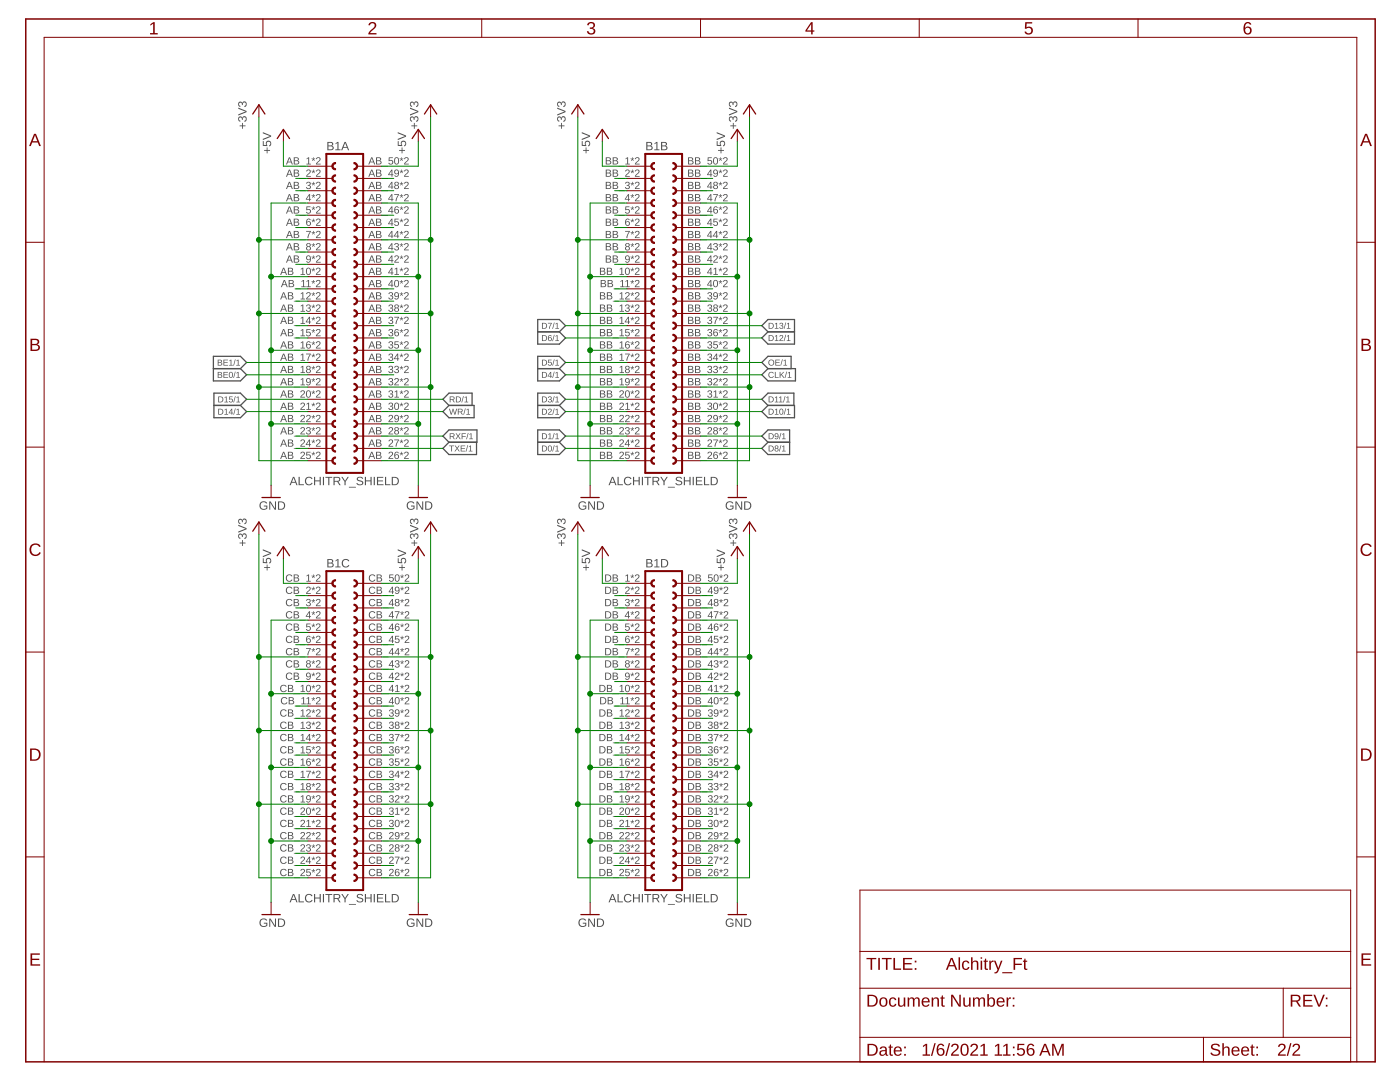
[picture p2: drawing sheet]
<svg xmlns="http://www.w3.org/2000/svg" width="279mm" height="216mm" viewBox="0 0 279 216" stroke-linecap="round" stroke-linejoin="round" font-family="sans-serif">
<g fill="#505050">
<path d="M58.5 95.2h.2l.7 1.6h-.2l-.2-.5h-.8l-.2 .5h-.2zM58.6 95.3l-.3 .9h.6zM59.6 95.2h.2v1.4h.9v.2h-1.1zM61.1 95.4a.83 .83 0 0 1 1.3 .1l-.2 .1a.61 .61 0 0 0-1 0 .61 .61 0 0 0 .1 .9 .61 .61 0 0 0 .9-.2l.2 .1a.85 .85 0 0 1-1.3 .3 .85 .85 0 0 1 0-1.3zM62.7 95.2h.2v.7h.9v-.7h.2v1.6h-.2v-.8h-.9v.8h-.2zM64.4 95.2h.3v1.6h-.3zM64.9 95.2h1.4v.1h-.6v1.5h-.2v-1.5h-.6zM66.6 95.2h.7a.48 .48 0 0 1 .6 .3 .48 .48 0 0 1-.4 .6l.5 .7h-.3l-.4-.7h-.5v.7h-.2zM66.8 95.3v.6h.5a.31 .31 0 0 0 .4-.3 .31 .31 0 0 0-.4-.3zM68.1 95.2h.3l.5 .7 .5-.7h.2l-.6 .9v.7h-.2v-.7zM69.6 97.1h1.4v.2h-1.4zM71.4 95.2a.77 .77 0 0 1 1.1 .3l-.3 .1a.38 .38 0 0 0-.4-.3 .38 .38 0 0 0-.3 .4l.4 .2a.51 .51 0 0 1 .6 .5 .51 .51 0 0 1-.7 .4l-.6-.1-.1-.3h.2a.44 .44 0 0 0 .6 .3 .44 .44 0 0 0 .3-.5l-.4-.2a.47 .47 0 0 1-.5-.2 .47 .47 0 0 1 .1-.6zM72.8 95.2h.2v.7h.9v-.7h.3v1.6h-.3v-.8h-.9v.8h-.2zM74.6 95.2h.2v1.6h-.2zM75.2 95.2h1.3v.1h-1v.6h.9v.2h-.9v.5h1v.2h-1.3zM76.8 95.2h.3v1.4h.8v.2h-1.1zM78.2 95.2h.5a.83 .83 0 0 1 .9 .7 .83 .83 0 0 1-.8 .9h-.6zM78.4 95.3v1.3a.7 .7 0 0 0 1-.6 .7 .7 0 0 0-1-.7z"/>
<path d="M122.1 95.2h.3l.6 1.6h-.2l-.2-.5h-.7l-.2 .5h-.3zM122.2 95.3l-.3 .9h.7zM123.2 95.2h.3v1.4h.8v.2h-1.1zM124.7 95.4a.83 .83 0 0 1 1.3 .1l-.2 .1a.61 .61 0 0 0-.9 0 .61 .61 0 0 0 .1 .9 .61 .61 0 0 0 .9-.2l.1 .1a.85 .85 0 0 1-1.2 .3 .85 .85 0 0 1-.1-1.3zM126.3 95.2h.3v.7h.8v-.7h.3v1.6h-.3v-.8h-.8v.8h-.3zM128.1 95.2h.2v1.6h-.2zM128.6 95.2h1.4v.1h-.6v1.5h-.2v-1.5h-.6zM130.2 95.2h.8a.48 .48 0 0 1 .6 .3 .48 .48 0 0 1-.4 .6l.4 .7h-.2l-.4-.7h-.6v.7h-.2zM130.4 95.3v.6h.6a.31 .31 0 0 0 .4-.3 .31 .31 0 0 0-.4-.3zM131.8 95.2h.2l.5 .7 .5-.7h.3l-.7 .9v.7h-.2v-.7zM133.3 97.1h1.4v.2h-1.4zM135 95.2a.77 .77 0 0 1 1.1 .3l-.2 .1a.38 .38 0 0 0-.5-.3 .38 .38 0 0 0-.2 .4l.3 .2a.51 .51 0 0 1 .6 .5 .51 .51 0 0 1-.6 .4l-.6-.1-.1-.3h.2a.44 .44 0 0 0 .5 .3 .44 .44 0 0 0 .4-.5l-.5-.2a.47 .47 0 0 1-.5-.2 .47 .47 0 0 1 .1-.6zM136.5 95.2h.2v.7h.9v-.7h.2v1.6h-.2v-.8h-.9v.8h-.2zM138.2 95.2h.3v1.6h-.3zM138.9 95.2h1.2v.1h-1v.6h1v.2h-1v.5h1.1v.2h-1.3zM140.5 95.2h.2v1.4h.9v.2h-1.1zM141.8 95.2h.6a.83 .83 0 0 1 .9 .7 .83 .83 0 0 1-.8 .9h-.7zM142.1 95.3v1.3a.7 .7 0 0 0 .9-.6 .7 .7 0 0 0-.9-.7z"/>
<path d="M58.5 178.4h.2l.7 1.7h-.2l-.2-.5h-.8l-.2 .5h-.2zM58.6 178.6l-.3 .8h.6zM59.6 178.4h.2v1.5h.9v.2h-1.1zM61.1 178.6a.83 .83 0 0 1 1.3 .2h-.2a.61 .61 0 0 0-1 0 .61 .61 0 0 0 .1 .9 .61 .61 0 0 0 .9-.2l.2 .1a.85 .85 0 0 1-1.3 .3 .85 .85 0 0 1 0-1.3zM62.7 178.4h.2v.7h.9v-.7h.2v1.7h-.2v-.8h-.9v.8h-.2zM64.4 178.4h.3v1.7h-.3zM64.9 178.4h1.4v.2h-.6v1.5h-.2v-1.5h-.6zM66.6 178.4h.7a.48 .48 0 0 1 .6 .4 .48 .48 0 0 1-.4 .5l.5 .8h-.3l-.4-.7h-.5v.7h-.2zM66.8 178.6v.6h.5a.31 .31 0 0 0 .4-.3 .31 .31 0 0 0-.4-.3zM68.1 178.4h.3l.5 .8 .5-.8h.2l-.6 1v.7h-.2v-.7zM69.6 180.4h1.4v.1h-1.4zM71.4 178.5a.77 .77 0 0 1 1.1 .2l-.3 .1a.38 .38 0 0 0-.4-.3 .38 .38 0 0 0-.3 .5l.4 .1a.51 .51 0 0 1 .6 .5 .51 .51 0 0 1-.7 .5l-.6-.2-.1-.2 .2-.1a.44 .44 0 0 0 .6 .4 .44 .44 0 0 0 .3-.6l-.4-.1a.47 .47 0 0 1-.5-.3 .47 .47 0 0 1 .1-.5zM72.8 178.4h.2v.7h.9v-.7h.3v1.7h-.3v-.8h-.9v.8h-.2zM74.6 178.4h.2v1.7h-.2zM75.2 178.4h1.3v.2h-1v.5h.9v.2h-.9v.6h1v.2h-1.3zM76.8 178.4h.3v1.5h.8v.2h-1.1zM78.2 178.4h.5a.83 .83 0 0 1 .9 .8 .83 .83 0 0 1-.8 .9h-.6zM78.4 178.6v1.3a.7 .7 0 0 0 1-.7 .7 .7 0 0 0-1-.6z"/>
<path d="M122.1 178.4h.3l.6 1.7h-.2l-.2-.5h-.7l-.2 .5h-.3zM122.2 178.6l-.3 .8h.7zM123.2 178.4h.3v1.5h.8v.2h-1.1zM124.7 178.6a.83 .83 0 0 1 1.3 .2h-.2a.61 .61 0 0 0-.9 0 .61 .61 0 0 0 .1 .9 .61 .61 0 0 0 .9-.2l.1 .1a.85 .85 0 0 1-1.2 .3 .85 .85 0 0 1-.1-1.3zM126.3 178.4h.3v.7h.8v-.7h.3v1.7h-.3v-.8h-.8v.8h-.3zM128.1 178.4h.2v1.7h-.2zM128.6 178.4h1.4v.2h-.6v1.5h-.2v-1.5h-.6zM130.2 178.4h.8a.48 .48 0 0 1 .6 .4 .48 .48 0 0 1-.4 .5l.4 .8h-.2l-.4-.7h-.6v.7h-.2zM130.4 178.6v.6h.6a.31 .31 0 0 0 .4-.3 .31 .31 0 0 0-.4-.3zM131.8 178.4h.2l.5 .8 .5-.8h.3l-.7 1v.7h-.2v-.7zM133.3 180.4h1.4v.1h-1.4zM135 178.5a.77 .77 0 0 1 1.1 .2l-.2 .1a.38 .38 0 0 0-.5-.3 .38 .38 0 0 0-.2 .5l.3 .1a.51 .51 0 0 1 .6 .5 .51 .51 0 0 1-.6 .5l-.6-.2-.1-.2 .2-.1a.44 .44 0 0 0 .5 .4 .44 .44 0 0 0 .4-.6l-.5-.1a.47 .47 0 0 1-.5-.3 .47 .47 0 0 1 .1-.5zM136.5 178.4h.2v.7h.9v-.7h.2v1.7h-.2v-.8h-.9v.8h-.2zM138.2 178.4h.3v1.7h-.3zM138.9 178.4h1.2v.2h-1v.5h1v.2h-1v.6h1.1v.2h-1.3zM140.5 178.4h.2v1.5h.9v.2h-1.1zM141.8 178.4h.6a.83 .83 0 0 1 .9 .8 .83 .83 0 0 1-.8 .9h-.7zM142.1 178.6v1.3a.7 .7 0 0 0 .9-.7 .7 .7 0 0 0-.9-.6z"/>
<path d="M52 183.5a.87 .87 0 0 1 1.3 .2h-.2a.66 .66 0 0 0-.9 0 .66 .66 0 0 0-.1 .9 .66 .66 0 0 0 .9 .1l.1-.4h-.4v-.2h.7v.6a.91 .91 0 0 1-1.3 .1 .91 .91 0 0 1-.1-1.3zM53.7 183.3h.3l.9 1.4v-1.4h.2v1.6h-.3l-.9-1.4v1.4h-.2zM55.5 183.3h.5a.83 .83 0 0 1 .9 .8 .83 .83 0 0 1-.8 .8h-.6zM55.7 183.5v1.3a.7 .7 0 0 0 1-.7 .7 .7 0 0 0-1-.6z"/>
<path d="M81.4 183.5a.87 .87 0 0 1 1.3 .2h-.2a.66 .66 0 0 0-.9 0 .66 .66 0 0 0-.1 .9 .66 .66 0 0 0 .9 .1l.1-.4h-.5v-.2h.7v.6a.91 .91 0 0 1-1.3 .1 .91 .91 0 0 1 0-1.3zM83.1 183.3h.3l.9 1.4v-1.4h.2v1.6h-.3l-.9-1.4v1.4h-.2zM84.9 183.3h.5a.83 .83 0 0 1 .9 .8 .83 .83 0 0 1-.8 .8h-.6zM85.1 183.5v1.3a.7 .7 0 0 0 1-.7 .7 .7 0 0 0-1-.6z"/>
<path d="M47.8 108.3h.5v-.5h.2v.5h.5v.1h-.5v.5h-.2v-.5h-.5zM47.6 106.6l.5-.1 .3 .3a.48 .48 0 0 1 .6-.4 .48 .48 0 0 1 .2 .8l-.4 .4v-.3a.34 .34 0 0 0 .3-.4 .34 .34 0 0 0-.6-.2v.5h-.2a.32 .32 0 0 0-.2-.5 .32 .32 0 0 0-.4 .2 .32 .32 0 0 0 .3 .4v.2l-.4-.3zM47.6 104.7l1.6 .7v.2l-1.6 .7v-.2l1.4-.6-1.4-.6zM47.6 103.6l.5-.1 .3 .4a.48 .48 0 0 1 .6-.4 .48 .48 0 0 1 .2 .7l-.4 .4v-.2a.34 .34 0 0 0 .3-.5 .34 .34 0 0 0-.6-.1v.4h-.2a.32 .32 0 0 0-.2-.5 .32 .32 0 0 0-.4 .3 .32 .32 0 0 0 .3 .4v.2l-.4-.4z"/>
<path d="M82.1 108.3h.5v-.5h.2v.5h.5v.1h-.5v.5h-.2v-.5h-.5zM81.9 106.6l.5-.1 .2 .3a.48 .48 0 0 1 .7-.4 .48 .48 0 0 1 .2 .8l-.4 .4-.1-.3a.34 .34 0 0 0 .3-.4 .34 .34 0 0 0-.5-.2l-.1 .5h-.1a.32 .32 0 0 0-.2-.5 .32 .32 0 0 0-.4 .2 .32 .32 0 0 0 .3 .4l-.1 .2-.4-.3zM81.8 104.7l1.7 .7v.2l-1.7 .7v-.2l1.5-.6-1.5-.6zM81.9 103.6l.5-.1 .2 .4a.48 .48 0 0 1 .7-.4 .48 .48 0 0 1 .2 .7l-.4 .4-.1-.2a.34 .34 0 0 0 .3-.5 .34 .34 0 0 0-.5-.1l-.1 .4h-.1a.32 .32 0 0 0-.2-.5 .32 .32 0 0 0-.4 .3 .32 .32 0 0 0 .3 .4l-.1 .2-.4-.4z"/>
<path d="M52.7 113.2h.5v-.5h.2v.5h.5v.1h-.5v.5h-.2v-.5h-.5zM52.4 111.4h.2v.7l.6 .1a.57 .57 0 0 1 .2-.8 .57 .57 0 0 1 .8 .3 .57 .57 0 0 1-.5 .7v-.2a.37 .37 0 0 0 .2-.5 .37 .37 0 0 0-.6-.1 .37 .37 0 0 0 0 .6v.2l-.9-.1zM52.4 109.6l1.7 .7v.2l-1.7 .7v-.2l1.5-.6-1.5-.6z"/>
<path d="M79.6 113.2h.6v-.5h.1v.5h.5v.1h-.5v.5h-.1v-.5h-.6zM79.4 111.4h.2v.7l.5 .1a.57 .57 0 0 1 .2-.8 .57 .57 0 0 1 .8 .3 .57 .57 0 0 1-.4 .7l-.1-.2a.37 .37 0 0 0 .2-.5 .37 .37 0 0 0-.6-.1 .37 .37 0 0 0 .1 .6v.2l-.9-.1zM79.4 109.6l1.6 .7v.2l-1.6 .7v-.2l1.4-.6-1.4-.6z"/>
<path d="M116.4 113.2h.5v-.5h.1v.5h.6v.1h-.6v.5h-.1v-.5h-.5zM116.1 111.4h.2v.7l.5 .1a.57 .57 0 0 1 .3-.8 .57 .57 0 0 1 .7 .3 .57 .57 0 0 1-.4 .7v-.2a.37 .37 0 0 0 .1-.5 .37 .37 0 0 0-.5-.1 .37 .37 0 0 0 0 .6v.2l-.9-.1zM116.1 109.6l1.7 .7v.2l-1.7 .7v-.2l1.5-.6-1.5-.6z"/>
<path d="M143.3 113.2h.5v-.5h.2v.5h.5v.1h-.5v.5h-.2v-.5h-.5zM143 111.4h.2v.7l.5 .1a.57 .57 0 0 1 .3-.8 .57 .57 0 0 1 .8 .3 .57 .57 0 0 1-.5 .7v-.2a.37 .37 0 0 0 .2-.5 .37 .37 0 0 0-.6-.1 .37 .37 0 0 0 0 .6v.2l-.9-.1zM143 109.6l1.7 .7v.2l-1.7 .7v-.2l1.5-.6-1.5-.6z"/>
<path d="M111.5 108.3h.5v-.5h.2v.5h.5v.1h-.5v.5h-.2v-.5h-.5zM111.3 106.6l.5-.1 .2 .3a.48 .48 0 0 1 .7-.4 .48 .48 0 0 1 .2 .8l-.5 .4v-.3a.34 .34 0 0 0 .3-.4 .34 .34 0 0 0-.5-.2l-.1 .5h-.2a.32 .32 0 0 0-.1-.5 .32 .32 0 0 0-.5 .2 .32 .32 0 0 0 .3 .4v.2l-.4-.3zM111.2 104.7l1.7 .7v.2l-1.7 .7v-.2l1.5-.6-1.5-.6zM111.3 103.6l.5-.1 .2 .4a.48 .48 0 0 1 .7-.4 .48 .48 0 0 1 .2 .7l-.5 .4v-.2a.34 .34 0 0 0 .3-.5 .34 .34 0 0 0-.5-.1l-.1 .4h-.2a.32 .32 0 0 0-.1-.5 .32 .32 0 0 0-.5 .3 .32 .32 0 0 0 .3 .4v.2l-.4-.4z"/>
<path d="M145.7 108.3h.6v-.5h.1v.5h.5v.1h-.5v.5h-.1v-.5h-.6zM145.6 106.6l.4-.1 .3 .3a.48 .48 0 0 1 .7-.4 .48 .48 0 0 1 .1 .8l-.4 .4v-.3a.34 .34 0 0 0 .3-.4 .34 .34 0 0 0-.5-.2l-.1 .5h-.2a.32 .32 0 0 0-.2-.5 .32 .32 0 0 0-.4 .2 .32 .32 0 0 0 .3 .4v.2l-.4-.3zM145.5 104.7l1.6 .7v.2l-1.6 .7v-.2l1.4-.6-1.4-.6zM145.6 103.6l.4-.1 .3 .4a.48 .48 0 0 1 .7-.4 .48 .48 0 0 1 .1 .7l-.4 .4v-.2a.34 .34 0 0 0 .3-.5 .34 .34 0 0 0-.5-.1l-.1 .4h-.2a.32 .32 0 0 0-.2-.5 .32 .32 0 0 0-.4 .3 .32 .32 0 0 0 .3 .4v.2l-.4-.4z"/>
<path d="M145 183.5a.87 .87 0 0 1 1.4 .2h-.3a.66 .66 0 0 0-.9 0 .66 .66 0 0 0 0 .9 .66 .66 0 0 0 .9 .1l.1-.4h-.5v-.2h.7v.6a.91 .91 0 0 1-1.3 .1 .91 .91 0 0 1-.1-1.3zM146.8 183.3h.2l.9 1.4v-1.4h.2v1.6h-.3l-.8-1.4v1.4h-.2zM148.5 183.3h.6a.83 .83 0 0 1 .8 .8 .83 .83 0 0 1-.8 .8h-.6zM148.7 183.5v1.3a.7 .7 0 0 0 1-.7 .7 .7 0 0 0-1-.6z"/>
<path d="M115.7 183.5a.87 .87 0 0 1 1.3 .2h-.2a.66 .66 0 0 0-1 0 .66 .66 0 0 0 0 .9 .66 .66 0 0 0 .9 .1l.1-.4h-.5v-.2h.7v.6a.91 .91 0 0 1-1.3 .1 .91 .91 0 0 1 0-1.3zM117.4 183.3h.3l.8 1.4v-1.4h.2v1.6h-.2l-.9-1.4v1.4h-.2zM119.1 183.3h.6a.83 .83 0 0 1 .9 .8 .83 .83 0 0 1-.8 .8h-.7zM119.4 183.5v1.3a.7 .7 0 0 0 .9-.7 .7 .7 0 0 0-.9-.6z"/>
<path d="M145 100.2a.87 .87 0 0 1 1.4 .2l-.3 .1a.66 .66 0 0 0-.9 0 .66 .66 0 0 0 0 .9 .66 .66 0 0 0 .9 0l.1-.3h-.5v-.2h.7v.6a.91 .91 0 0 1-1.3 0 .91 .91 0 0 1-.1-1.3zM146.8 100.1h.2l.9 1.4v-1.4h.2v1.6h-.3l-.8-1.4v1.4h-.2zM148.5 100.1h.6a.83 .83 0 0 1 .8 .7 .83 .83 0 0 1-.8 .9h-.6zM148.7 100.2v1.3a.7 .7 0 0 0 1-.6 .7 .7 0 0 0-1-.7z"/>
<path d="M115.7 100.2a.87 .87 0 0 1 1.3 .2l-.2 .1a.66 .66 0 0 0-1 0 .66 .66 0 0 0 0 .9 .66 .66 0 0 0 .9 0l.1-.3h-.5v-.2h.7v.6a.91 .91 0 0 1-1.3 0 .91 .91 0 0 1 0-1.3zM117.4 100.1h.3l.8 1.4v-1.4h.2v1.6h-.2l-.9-1.4v1.4h-.2zM119.1 100.1h.6a.83 .83 0 0 1 .9 .7 .83 .83 0 0 1-.8 .9h-.7zM119.4 100.2v1.3a.7 .7 0 0 0 .9-.6 .7 .7 0 0 0-.9-.7z"/>
<path d="M81.4 100.2a.87 .87 0 0 1 1.3 .2l-.2 .1a.66 .66 0 0 0-.9 0 .66 .66 0 0 0-.1 .9 .66 .66 0 0 0 .9 0l.1-.3h-.5v-.2h.7v.6a.91 .91 0 0 1-1.3 0 .91 .91 0 0 1 0-1.3zM83.1 100.1h.3l.9 1.4v-1.4h.2v1.6h-.3l-.9-1.4v1.4h-.2zM84.9 100.1h.5a.83 .83 0 0 1 .9 .7 .83 .83 0 0 1-.8 .9h-.6zM85.1 100.2v1.3a.7 .7 0 0 0 1-.6 .7 .7 0 0 0-1-.7z"/>
<path d="M52 100.2a.87 .87 0 0 1 1.3 .2l-.2 .1a.66 .66 0 0 0-.9 0 .66 .66 0 0 0-.1 .9 .66 .66 0 0 0 .9 0l.1-.3h-.4v-.2h.7v.6a.91 .91 0 0 1-1.3 0 .91 .91 0 0 1-.1-1.3zM53.7 100.1h.3l.9 1.4v-1.4h.2v1.6h-.3l-.9-1.4v1.4h-.2zM55.5 100.1h.5a.83 .83 0 0 1 .9 .7 .83 .83 0 0 1-.8 .9h-.6zM55.7 100.2v1.3a.7 .7 0 0 0 1-.6 .7 .7 0 0 0-1-.7z"/>
<path d="M116.4 29.9h.5v-.5h.1v.5h.6v.2h-.6v.5h-.1v-.5h-.5zM116.1 28.2h.2v.7h.5a.57 .57 0 0 1 .3-.8 .57 .57 0 0 1 .7 .4 .57 .57 0 0 1-.4 .7v-.2a.37 .37 0 0 0 .1-.6 .37 .37 0 0 0-.5 0 .37 .37 0 0 0 0 .6v.2l-.9-.1zM116.1 26.4l1.7 .6v.3l-1.7 .7v-.3l1.5-.5-1.5-.6z"/>
<path d="M52.7 29.9h.5v-.5h.2v.5h.5v.2h-.5v.5h-.2v-.5h-.5zM52.4 28.2h.2v.7h.6a.57 .57 0 0 1 .2-.8 .57 .57 0 0 1 .8 .4 .57 .57 0 0 1-.5 .7v-.2a.37 .37 0 0 0 .2-.6 .37 .37 0 0 0-.6 0 .37 .37 0 0 0 0 .6v.2l-.9-.1zM52.4 26.4l1.7 .6v.3l-1.7 .7v-.3l1.5-.5-1.5-.6z"/>
<path d="M79.6 29.9h.6v-.5h.1v.5h.5v.2h-.5v.5h-.1v-.5h-.6zM79.4 28.2h.2v.7h.5a.57 .57 0 0 1 .2-.8 .57 .57 0 0 1 .8 .4 .57 .57 0 0 1-.4 .7l-.1-.2a.37 .37 0 0 0 .2-.6 .37 .37 0 0 0-.6 0 .37 .37 0 0 0 .1 .6v.2l-.9-.1zM79.4 26.4l1.6 .6v.3l-1.6 .7v-.3l1.4-.5-1.4-.6z"/>
<path d="M143.3 29.9h.5v-.5h.2v.5h.5v.2h-.5v.5h-.2v-.5h-.5zM143 28.2h.2v.7h.5a.57 .57 0 0 1 .3-.8 .57 .57 0 0 1 .8 .4 .57 .57 0 0 1-.5 .7v-.2a.37 .37 0 0 0 .2-.6 .37 .37 0 0 0-.6 0 .37 .37 0 0 0 0 .6v.2l-.9-.1zM143 26.4l1.7 .6v.3l-1.7 .7v-.3l1.5-.5-1.5-.6z"/>
<path d="M145.7 25h.6v-.5h.1v.5h.5v.2h-.5v.5h-.1v-.5h-.6zM145.6 23.4l.4-.2 .3 .4a.48 .48 0 0 1 .7-.4 .48 .48 0 0 1 .1 .8l-.4 .3v-.2a.34 .34 0 0 0 .3-.5 .34 .34 0 0 0-.5-.1l-.1 .4h-.2a.32 .32 0 0 0-.2-.4 .32 .32 0 0 0-.4 .2 .32 .32 0 0 0 .3 .4v.2l-.4-.3zM145.5 21.5l1.6 .6v.3l-1.6 .7v-.3l1.4-.5-1.4-.6zM145.6 20.4l.4-.1 .3 .3a.48 .48 0 0 1 .7-.3 .48 .48 0 0 1 .1 .7l-.4 .4v-.3a.34 .34 0 0 0 .3-.4 .34 .34 0 0 0-.5-.2l-.1 .5h-.2a.32 .32 0 0 0-.2-.5 .32 .32 0 0 0-.4 .2 .32 .32 0 0 0 .3 .4v.2l-.4-.3z"/>
<path d="M111.5 25h.5v-.5h.2v.5h.5v.2h-.5v.5h-.2v-.5h-.5zM111.3 23.4l.5-.2 .2 .4a.48 .48 0 0 1 .7-.4 .48 .48 0 0 1 .2 .8l-.5 .3v-.2a.34 .34 0 0 0 .3-.5 .34 .34 0 0 0-.5-.1l-.1 .4h-.2a.32 .32 0 0 0-.1-.4 .32 .32 0 0 0-.5 .2 .32 .32 0 0 0 .3 .4v.2l-.4-.3zM111.2 21.5l1.7 .6v.3l-1.7 .7v-.3l1.5-.5-1.5-.6zM111.3 20.4l.5-.1 .2 .3a.48 .48 0 0 1 .7-.3 .48 .48 0 0 1 .2 .7l-.5 .4v-.3a.34 .34 0 0 0 .3-.4 .34 .34 0 0 0-.5-.2l-.1 .5h-.2a.32 .32 0 0 0-.1-.5 .32 .32 0 0 0-.5 .2 .32 .32 0 0 0 .3 .4v.2l-.4-.3z"/>
<path d="M82.1 25h.5v-.5h.2v.5h.5v.2h-.5v.5h-.2v-.5h-.5zM81.9 23.4l.5-.2 .2 .4a.48 .48 0 0 1 .7-.4 .48 .48 0 0 1 .2 .8l-.4 .3-.1-.2a.34 .34 0 0 0 .3-.5 .34 .34 0 0 0-.5-.1l-.1 .4h-.1a.32 .32 0 0 0-.2-.4 .32 .32 0 0 0-.4 .2 .32 .32 0 0 0 .3 .4l-.1 .2-.4-.3zM81.8 21.5l1.7 .6v.3l-1.7 .7v-.3l1.5-.5-1.5-.6zM81.9 20.4l.5-.1 .2 .3a.48 .48 0 0 1 .7-.3 .48 .48 0 0 1 .2 .7l-.4 .4-.1-.3a.34 .34 0 0 0 .3-.4 .34 .34 0 0 0-.5-.2l-.1 .5h-.1a.32 .32 0 0 0-.2-.5 .32 .32 0 0 0-.4 .2 .32 .32 0 0 0 .3 .4l-.1 .2-.4-.3z"/>
<path d="M47.8 25h.5v-.5h.2v.5h.5v.2h-.5v.5h-.2v-.5h-.5zM47.6 23.4l.5-.2 .3 .4a.48 .48 0 0 1 .6-.4 .48 .48 0 0 1 .2 .8l-.4 .3v-.2a.34 .34 0 0 0 .3-.5 .34 .34 0 0 0-.6-.1v.4h-.2a.32 .32 0 0 0-.2-.4 .32 .32 0 0 0-.4 .2 .32 .32 0 0 0 .3 .4v.2l-.4-.3zM47.6 21.5l1.6 .6v.3l-1.6 .7v-.3l1.4-.5-1.4-.6zM47.6 20.4l.5-.1 .3 .3a.48 .48 0 0 1 .6-.3 .48 .48 0 0 1 .2 .7l-.4 .4v-.3a.34 .34 0 0 0 .3-.4 .34 .34 0 0 0-.6-.2v.5h-.2a.32 .32 0 0 0-.2-.5 .32 .32 0 0 0-.4 .2 .32 .32 0 0 0 .3 .4v.2l-.4-.3z"/>
<path d="M57.7 31.4h.2l.5 1.4h-.1l-.2-.4h-.7l-.1 .4h-.2zM57.8 31.5l-.3 .8h.5zM58.6 31.4l1 .1v.4l-.2 .2 .2 .1 .1 .2a.43 .43 0 0 1-.5 .4h-.6zM58.8 31.5v.5l.6-.1v-.3zM58.8 32.2v.5l.7-.2-.1-.3zM59.8 33.1h1.2v.1h-1.2zM61.2 31.6l.5-.2v1.3h.3v.1h-.9v-.1h.4v-1.1l-.3 .2zM62.2 31.6l.3 .1v-.3h.1v.3l.3-.1v.1l-.3 .1 .2 .2-.1 .1-.2-.2-.1 .2-.1-.1 .2-.2-.3-.1zM63.2 31.5a.49 .49 0 0 1 .8 .2 .49 .49 0 0 1-.5 .6l-.2 .4h.7v.1h-.9l.1-.3 .4-.4a.29 .29 0 0 0 .1-.5 .29 .29 0 0 0-.5 .2l-.1-.1z"/>
<path d="M57.7 33.8h.2l.5 1.5h-.1l-.2-.4h-.7l-.1 .4h-.2zM57.8 34l-.3 .7h.5zM58.6 33.8l1 .2v.3l-.2 .2 .2 .1 .1 .3a.43 .43 0 0 1-.5 .4h-.6zM58.8 34v.4l.6-.1v-.3zM58.8 34.6v.5l.7-.1-.1-.4zM59.8 35.5h1.2v.2h-1.2zM61.2 33.9a.49 .49 0 0 1 .8 .2 .49 .49 0 0 1-.4 .7l-.3 .3h.7v.2h-.9l.1-.4 .4-.3a.29 .29 0 0 0 .2-.5 .29 .29 0 0 0-.5 .1h-.2zM62.2 34l.3 .1v-.3h.1v.3l.3-.1v.2h-.3l.2 .3-.1 .1-.2-.3-.1 .3-.1-.1 .2-.3h-.3zM63.2 33.9a.49 .49 0 0 1 .8 .2 .49 .49 0 0 1-.5 .7l-.2 .3h.7v.2h-.9l.1-.4 .4-.3a.29 .29 0 0 0 .1-.5 .29 .29 0 0 0-.5 .1h-.1z"/>
<path d="M57.7 36.3h.2l.5 1.4h-.1l-.2-.4h-.7l-.1 .4h-.2zM57.8 36.4l-.3 .7h.5zM58.6 36.3l1 .1v.4l-.2 .2 .2 .1 .1 .2a.43 .43 0 0 1-.5 .4h-.6zM58.8 36.4v.5l.6-.1v-.3zM58.8 37v.6l.7-.2-.1-.3zM59.8 38h1.2v.1h-1.2zM61.2 36.4a.41 .41 0 0 1 .7-.1 .41 .41 0 0 1-.2 .7 .38 .38 0 0 1 .3 .4 .38 .38 0 0 1-.4 .3l-.5-.2v-.2h.2a.29 .29 0 0 0 .4 .3 .29 .29 0 0 0 .1-.5h-.4v-.2a.28 .28 0 0 0 .4-.1 .28 .28 0 0 0-.2-.4 .28 .28 0 0 0-.3 .3l-.2-.1zM62.2 36.5l.3 .1v-.3h.1v.3l.3-.1v.1l-.3 .1 .2 .2-.1 .1-.2-.2-.1 .2-.1-.1 .2-.2-.3-.1zM63.2 36.4a.49 .49 0 0 1 .8 .2 .49 .49 0 0 1-.5 .6l-.2 .4h.7v.1h-.9l.1-.3 .4-.4a.29 .29 0 0 0 .1-.5 .29 .29 0 0 0-.5 .2l-.1-.1z"/>
<path d="M57.7 38.7h.2l.5 1.5h-.1l-.2-.5h-.7l-.1 .5h-.2zM57.8 38.9l-.3 .7h.5zM58.6 38.7l1 .2v.3l-.2 .2 .2 .1 .1 .3a.43 .43 0 0 1-.5 .4h-.6zM58.8 38.9v.4l.6-.1v-.3zM58.8 39.5v.5l.7-.1-.1-.4zM59.8 40.4h1.2v.2h-1.2zM61.7 38.7h.2v1h.2v.1h-.2v.4h-.2v-.4h-.7zM61.7 38.9l-.5 .8h.5zM62.2 38.9l.3 .1v-.3h.1v.3l.3-.1v.2h-.3l.2 .3-.1 .1-.2-.3-.1 .3-.1-.1 .2-.3h-.3zM63.2 38.8a.49 .49 0 0 1 .8 .2 .49 .49 0 0 1-.5 .7l-.2 .3h.7v.2h-.9l.1-.4 .4-.3a.29 .29 0 0 0 .1-.5 .29 .29 0 0 0-.5 .1h-.1z"/>
<path d="M57.7 41.2h.2l.5 1.4h-.1l-.2-.4h-.7l-.1 .4h-.2zM57.8 41.3l-.3 .7h.5zM58.6 41.2l1 .1v.3l-.2 .3 .2 .1 .1 .2a.43 .43 0 0 1-.5 .4h-.6zM58.8 41.3v.5l.6-.1v-.3zM58.8 41.9v.6l.7-.2-.1-.3zM59.8 42.9h1.2v.1h-1.2zM61.2 41.2h.8v.1h-.7v.5a.49 .49 0 0 1 .7 .2 .49 .49 0 0 1-.3 .7 .49 .49 0 0 1-.6-.4l.5 .2a.33 .33 0 0 0 .2-.5 .33 .33 0 0 0-.5 0h-.2zM62.2 41.4l.3 .1v-.3h.1v.3l.3-.1v.1l-.3 .1 .2 .2-.1 .1-.2-.2-.1 .2-.1-.1 .2-.2-.3-.1zM63.2 41.3a.49 .49 0 0 1 .8 .2 .49 .49 0 0 1-.5 .6l-.2 .4h.7v.1h-.9l.1-.3 .4-.4a.29 .29 0 0 0 .1-.5 .29 .29 0 0 0-.5 .2l-.1-.1z"/>
<path d="M57.7 43.6h.2l.5 1.5h-.1l-.2-.5h-.7l-.1 .5h-.2zM57.8 43.8l-.3 .7h.5zM58.6 43.6l1 .2v.3l-.2 .2 .2 .1 .1 .3a.43 .43 0 0 1-.5 .4h-.6zM58.8 43.8v.4l.6-.1v-.3zM58.8 44.4v.5l.7-.1-.1-.4zM59.8 45.3h1.2v.2h-1.2zM61.3 43.7l.5-.1 .2 .3-.5-.1-.2 .5a.48 .48 0 0 1 .7 .1 .48 .48 0 0 1-.2 .7 .48 .48 0 0 1-.6-.3l-.1-.6zM61.3 44.6a.31 .31 0 0 0 .6 0 .31 .31 0 0 0-.6 0zM62.2 43.8l.3 .1v-.3h.1v.3l.3-.1v.2h-.3l.2 .3-.1 .1-.2-.3-.1 .3-.1-.1 .2-.3h-.3zM63.2 43.7a.49 .49 0 0 1 .8 .2 .49 .49 0 0 1-.5 .7l-.2 .3h.7v.2h-.9l.1-.4 .4-.3a.29 .29 0 0 0 .1-.5 .29 .29 0 0 0-.5 .1h-.1z"/>
<path d="M57.7 46.1h.2l.5 1.4h-.1l-.2-.4h-.7l-.1 .4h-.2zM57.8 46.2l-.3 .7h.5zM58.6 46.1l1 .1v.3l-.2 .3 .2 .1 .1 .2a.43 .43 0 0 1-.5 .4h-.6zM58.8 46.2v.5l.6-.1v-.3zM58.8 46.8v.6l.7-.2-.1-.3zM59.8 47.8h1.2v.1h-1.2zM61.1 46.1h.9l-.4 1.4h-.2v-.4l.5-.9h-.8zM62.2 46.3l.3 .1v-.3h.1v.3l.3-.1v.1l-.3 .1 .2 .2-.1 .1-.2-.3-.1 .3-.1-.1 .2-.2-.3-.1zM63.2 46.2a.49 .49 0 0 1 .8 .2 .49 .49 0 0 1-.5 .6l-.2 .4h.7v.1h-.9l.1-.3 .4-.4a.29 .29 0 0 0 .1-.5 .29 .29 0 0 0-.5 .2l-.1-.1z"/>
<path d="M57.7 48.5h.2l.5 1.5h-.1l-.2-.5h-.7l-.1 .5h-.2zM57.8 48.7l-.3 .7h.5zM58.6 48.5l1 .2v.3l-.2 .2 .2 .1 .1 .3a.43 .43 0 0 1-.5 .4h-.6zM58.8 48.7v.4l.6-.1v-.3zM58.8 49.3v.5l.7-.1-.1-.4zM59.8 50.2h1.2v.2h-1.2zM61.2 48.6a.42 .42 0 0 1 .7 0 .42 .42 0 0 1-.1 .6 .41 .41 0 0 1 .1 .6 .41 .41 0 0 1-.7 0 .41 .41 0 0 1 .2-.6l-.3-.2zM61.3 48.9a.26 .26 0 0 0 .5 0 .26 .26 0 0 0-.5 0zM61.3 49.6a.3 .3 0 0 0 .6 0 .3 .3 0 0 0-.6 0zM62.2 48.7l.3 .1v-.3h.1v.3l.3-.1v.2h-.3l.2 .3-.1 .1-.2-.3-.1 .3-.1-.1 .2-.3h-.3zM63.2 48.6a.49 .49 0 0 1 .8 .2 .49 .49 0 0 1-.5 .7l-.2 .3h.7v.2h-.9l.1-.4 .4-.3a.29 .29 0 0 0 .1-.5 .29 .29 0 0 0-.5 .1h-.1z"/>
<path d="M57.7 51h.2l.5 1.4h-.1l-.2-.4h-.7l-.1 .4h-.2zM57.8 51.1l-.3 .7h.5zM58.6 51l1 .1v.3l-.2 .3 .2 .1 .1 .2a.43 .43 0 0 1-.5 .4h-.6zM58.8 51.1v.5l.6-.1v-.3zM58.8 51.7v.6l.7-.2-.1-.3zM59.8 52.7h1.2v.1h-1.2zM61.2 51.1a.59 .59 0 0 1 .7 .1 .59 .59 0 0 1 .1 .7 .48 .48 0 0 1-.3 .5 .48 .48 0 0 1-.6-.3l.6 .1 .2-.5a.46 .46 0 0 1-.7 .1 .46 .46 0 0 1 0-.7zM61.2 51.5a.32 .32 0 0 0 .6 0 .32 .32 0 0 0-.6 0zM62.2 51.2l.3 .1v-.3h.1v.3l.3-.1v.1l-.3 .1 .2 .2-.1 .1-.2-.3-.1 .3-.1-.1 .2-.2-.3-.1zM63.2 51.1a.49 .49 0 0 1 .8 .2 .49 .49 0 0 1-.5 .6l-.2 .4h.7v.1h-.9l.1-.3 .4-.4a.29 .29 0 0 0 .1-.5 .29 .29 0 0 0-.5 .1h-.1z"/>
<path d="M56.5 53.4h.2l.6 1.5h-.2l-.2-.5h-.6l-.2 .5h-.2zM56.6 53.6l-.3 .7h.6zM57.5 53.4l.9 .2 .1 .3-.3 .2 .3 .1 .1 .3a.43 .43 0 0 1-.6 .4h-.5zM57.7 53.6v.4l.6-.1-.1-.3zM57.7 54.2v.5l.6-.1-.1-.4zM58.6 55.1h1.2v.2h-1.2zM60 53.7l.5-.3v1.3h.4v.2h-.9v-.2h.3v-1.1l-.3 .2zM61.3 53.5a.53 .53 0 0 1 .6 0 .53 .53 0 0 1 .2 .6 .53 .53 0 0 1-.5 .8 .53 .53 0 0 1-.5-.8zM61.4 53.6a.81 .81 0 0 0 .2 1.1 .71 .71 0 0 0 0-1.1zM62.2 53.6l.3 .1v-.3h.1v.3l.3-.1v.2h-.3l.2 .3-.1 .1-.2-.3-.1 .3-.1-.1 .2-.3h-.3zM63.2 53.5a.49 .49 0 0 1 .7 .2 .49 .49 0 0 1-.4 .7l-.3 .3h.8v.2h-1l.2-.4 .4-.3a.29 .29 0 0 0 .1-.5 .29 .29 0 0 0-.5 .1h-.1z"/>
<path d="M56.6 55.9h.3l.5 1.4h-.2l-.1-.4h-.7l-.1 .4h-.2zM56.7 56l-.2 .7h.5zM57.6 55.9l1 .1v.3l-.2 .2 .2 .2 .1 .2a.43 .43 0 0 1-.5 .4h-.6zM57.8 56v.5l.6-.2v-.2zM57.8 56.6v.5l.7-.1-.1-.3zM58.8 57.6h1.2v.1h-1.2zM60.2 56.1l.5-.2v1.2h.3v.2h-.9v-.2h.4v-1.1l-.3 .3zM61.2 56.1l.5-.2v1.2h.3v.2h-.9v-.2h.4v-1.1l-.3 .3zM62.2 56.1l.3 .1v-.3h.1v.3l.3-.1v.1l-.3 .1 .2 .2-.1 .1-.2-.3-.1 .3-.1-.1 .1-.2-.2-.1zM63.2 56a.49 .49 0 0 1 .7 .2 .49 .49 0 0 1-.4 .6l-.3 .3h.8v.2h-1l.2-.3 .4-.4a.29 .29 0 0 0 .1-.5 .29 .29 0 0 0-.5 .1h-.2z"/>
<path d="M56.5 58.3h.2l.6 1.4h-.2l-.2-.4h-.6l-.2 .4h-.2zM56.6 58.5l-.3 .7h.6zM57.5 58.3l.9 .2 .1 .3-.3 .2 .3 .1 .1 .2a.43 .43 0 0 1-.6 .4h-.5zM57.7 58.5v.4l.6-.1-.1-.3zM57.7 59.1v.5l.6-.2-.1-.3zM58.6 60h1.2v.2h-1.2zM60 58.6l.5-.3v1.3h.4v.1h-.9v-.1h.3v-1.1l-.3 .2zM61.2 58.4a.49 .49 0 0 1 .8 .2 .49 .49 0 0 1-.4 .7l-.3 .3h.7v.1h-.9l.1-.3 .4-.4a.29 .29 0 0 0 .2-.4 .29 .29 0 0 0-.5 .1h-.2zM62.2 58.5l.3 .1v-.3h.1v.3l.3-.1v.2h-.3l.2 .3-.1 .1-.2-.3-.1 .2h-.1l.2-.3h-.3zM63.2 58.4a.49 .49 0 0 1 .7 .2 .49 .49 0 0 1-.4 .7l-.3 .3h.8v.1h-1l.2-.3 .4-.4a.29 .29 0 0 0 .1-.4 .29 .29 0 0 0-.5 .1h-.1z"/>
<path d="M56.5 60.8h.2l.6 1.4h-.2l-.2-.4h-.6l-.2 .4h-.2zM56.6 60.9l-.3 .7h.6zM57.5 60.8l.9 .1 .1 .3-.3 .2 .3 .2 .1 .2a.43 .43 0 0 1-.6 .4h-.5zM57.7 60.9v.5l.6-.2-.1-.2zM57.7 61.5v.5l.6-.1-.1-.3zM58.6 62.5h1.2v.1h-1.2zM60 61l.5-.2v1.2h.4v.2h-.9v-.2h.3v-1.1l-.3 .3zM61.2 60.8a.41 .41 0 0 1 .7 0 .41 .41 0 0 1-.2 .7 .38 .38 0 0 1 .3 .4 .38 .38 0 0 1-.4 .3l-.5-.2v-.2h.1a.29 .29 0 0 0 .4 .3 .29 .29 0 0 0 .2-.5h-.4v-.2a.28 .28 0 0 0 .4-.1 .28 .28 0 0 0-.2-.4 .28 .28 0 0 0-.3 .2h-.2zM62.2 61l.3 .1v-.3h.1v.3l.3-.1v.1l-.3 .1 .2 .2-.1 .1-.2-.3-.1 .3-.1-.1 .2-.2-.3-.1zM63.2 60.9a.49 .49 0 0 1 .7 .2 .49 .49 0 0 1-.4 .6l-.3 .3h.8v.2h-1l.2-.3 .4-.4a.29 .29 0 0 0 .1-.5 .29 .29 0 0 0-.5 .1h-.1z"/>
<path d="M56.5 63.2h.2l.6 1.4h-.2l-.2-.4h-.6l-.2 .4h-.2zM56.6 63.4l-.3 .7h.6zM57.5 63.2l.9 .2 .1 .3-.3 .2 .3 .1 .1 .2a.43 .43 0 0 1-.6 .4h-.5zM57.7 63.4v.4l.6-.1-.1-.3zM57.7 64v.5l.6-.2-.1-.3zM58.6 64.9h1.2v.2h-1.2zM60 63.5l.5-.3v1.3h.4v.1h-.9v-.1h.3v-1.1l-.3 .2zM61.7 63.2h.2v1h.2v.1h-.2v.3h-.2v-.3h-.7zM61.7 63.4l-.5 .8h.5zM62.2 63.4l.3 .1v-.3h.1v.3l.3-.1v.1l-.3 .1 .2 .3h-.1l-.2-.2-.1 .2h-.1l.2-.3-.3-.1zM63.2 63.3a.49 .49 0 0 1 .7 .2 .49 .49 0 0 1-.4 .7l-.3 .3h.8v.1h-1l.2-.3 .4-.4a.29 .29 0 0 0 .1-.4 .29 .29 0 0 0-.5 .1h-.1z"/>
<path d="M56.5 65.7h.2l.6 1.4h-.2l-.2-.4h-.6l-.2 .4h-.2zM56.6 65.8l-.3 .7h.6zM57.5 65.7l.9 .1 .1 .3-.3 .2 .3 .2 .1 .2a.43 .43 0 0 1-.6 .4h-.5zM57.7 65.8v.5l.6-.2-.1-.2zM57.7 66.4v.5l.6-.1-.1-.3zM58.6 67.4h1.2v.1h-1.2zM60 65.9l.5-.2v1.2h.4v.2h-.9v-.2h.3v-1.1l-.3 .3zM61.2 65.7h.8v.1h-.7v.5a.49 .49 0 0 1 .7 .2 .49 .49 0 0 1-.3 .7 .49 .49 0 0 1-.6-.4l.4 .2a.33 .33 0 0 0 .3-.5 .33 .33 0 0 0-.5-.1h-.2zM62.2 65.9l.3 .1v-.3h.1v.3l.3-.1v.1l-.3 .1 .2 .2-.1 .1-.2-.3-.1 .3-.1-.1 .2-.2-.3-.1zM63.2 65.7a.49 .49 0 0 1 .7 .3 .49 .49 0 0 1-.4 .6l-.3 .3h.8v.2h-1l.2-.3 .4-.4a.29 .29 0 0 0 .1-.5 .29 .29 0 0 0-.5 .1h-.1z"/>
<path d="M56.5 68.1h.2l.6 1.4h-.2l-.2-.4h-.6l-.2 .4h-.2zM56.6 68.3l-.3 .7h.6zM57.5 68.1l.9 .2 .1 .3-.3 .2 .3 .1 .1 .2a.43 .43 0 0 1-.6 .4h-.5zM57.7 68.3v.4l.6-.1-.1-.3zM57.7 68.9v.5l.6-.2-.1-.3zM58.6 69.8h1.2v.2h-1.2zM60 68.3l.5-.2v1.3h.4v.1h-.9v-.1h.3v-1.1l-.3 .2zM61.3 68.2l.5-.1 .2 .3-.5-.1-.2 .5a.48 .48 0 0 1 .7 .1 .48 .48 0 0 1-.2 .7 .48 .48 0 0 1-.7-.4v-.6zM61.2 69.1a.35 .35 0 0 0 .7 0 .35 .35 0 0 0-.7 0zM62.2 68.3l.3 .1v-.3h.1v.3l.3-.1v.1l-.3 .1 .2 .3h-.1l-.2-.2-.1 .2h-.1l.2-.3-.3-.1zM63.2 68.2a.49 .49 0 0 1 .7 .2 .49 .49 0 0 1-.4 .7l-.3 .3h.8v.1h-1l.2-.3 .4-.4a.29 .29 0 0 0 .1-.4 .29 .29 0 0 0-.5 .1h-.1z"/>
<path d="M56.5 70.6h.2l.6 1.4h-.2l-.2-.4h-.6l-.2 .4h-.2zM56.6 70.7l-.3 .7h.6zM57.5 70.6l.9 .1 .1 .3-.3 .2 .3 .2 .1 .2a.43 .43 0 0 1-.6 .4h-.5zM57.7 70.7v.5l.6-.2-.1-.2zM57.7 71.3v.5l.6-.1-.1-.4zM58.6 72.3h1.2v.1h-1.2zM60 70.8l.5-.2v1.2h.4v.2h-.9v-.2h.3v-1.1l-.3 .3zM61.1 70.6h.9l-.5 1.4h-.2l.1-.4 .5-.9h-.8zM62.2 70.8l.3 .1v-.3h.1v.3l.3-.1v.1l-.3 .1 .2 .2-.1 .1-.2-.3-.1 .3-.1-.1 .2-.2-.3-.1zM63.2 70.6a.49 .49 0 0 1 .7 .3 .49 .49 0 0 1-.4 .6l-.3 .3h.8v.2h-1l.2-.3 .4-.4a.29 .29 0 0 0 .1-.5 .29 .29 0 0 0-.5 .1h-.1z"/>
<path d="M56.5 73h.2l.6 1.4h-.2l-.2-.4h-.6l-.2 .4h-.2zM56.6 73.2l-.3 .7h.6zM57.5 73l.9 .2 .1 .3-.3 .2 .3 .1 .1 .2a.43 .43 0 0 1-.6 .4h-.5zM57.7 73.2v.4l.6-.1-.1-.3zM57.7 73.8v.5l.6-.2-.1-.3zM58.6 74.7h1.2v.2h-1.2zM60 73.2l.5-.2v1.3h.4v.1h-.9v-.1h.3v-1.1l-.3 .2zM61.2 73.1a.42 .42 0 0 1 .7-.1 .42 .42 0 0 1-.1 .7 .41 .41 0 0 1 .1 .6 .41 .41 0 0 1-.7 0 .41 .41 0 0 1 .2-.6l-.3-.2zM61.3 73.4a.26 .26 0 0 0 .5 0 .26 .26 0 0 0-.5 0zM61.3 74a.3 .3 0 0 0 .6 0 .3 .3 0 0 0-.6 0zM62.2 73.2l.3 .1v-.3h.1v.3l.3-.1v.1l-.3 .1 .2 .3h-.1l-.2-.2-.1 .2h-.1l.2-.3-.3-.1zM63.2 73.1a.49 .49 0 0 1 .7 .2 .49 .49 0 0 1-.4 .7l-.3 .3h.8v.1h-1l.2-.3 .4-.4a.29 .29 0 0 0 .1-.4 .29 .29 0 0 0-.5 .1h-.1z"/>
<path d="M56.5 75.5h.2l.6 1.4h-.2l-.2-.4h-.6l-.2 .4h-.2zM56.6 75.6l-.3 .7h.6zM57.5 75.5l.9 .1 .1 .3-.3 .2 .3 .1 .1 .3a.43 .43 0 0 1-.6 .4h-.5zM57.7 75.6v.5l.6-.2-.1-.2zM57.7 76.2v.5l.6-.1-.1-.4zM58.6 77.2h1.2v.1h-1.2zM60 75.7l.5-.2v1.2h.4v.2h-.9v-.2h.3v-1.1l-.3 .3zM61.2 75.6a.59 .59 0 0 1 .7 0 .59 .59 0 0 1 .1 .8 .48 .48 0 0 1-.3 .5 .48 .48 0 0 1-.6-.3l.6 .1 .2-.5a.46 .46 0 0 1-.7 .1 .46 .46 0 0 1 0-.7zM61.2 75.9a.32 .32 0 0 0 .6 0 .32 .32 0 0 0-.6 0zM62.2 75.7l.3 .1v-.3h.1v.3l.3-.1v.1l-.3 .1 .2 .2-.1 .1-.2-.3-.1 .3-.1-.1 .2-.2-.3-.1zM63.2 75.5a.49 .49 0 0 1 .7 .3 .49 .49 0 0 1-.4 .6l-.3 .3h.8v.2h-1l.2-.4 .4-.3a.29 .29 0 0 0 .1-.5 .29 .29 0 0 0-.5 .1h-.1z"/>
<path d="M56.5 77.9h.2l.6 1.4h-.2l-.2-.4h-.6l-.2 .4h-.2zM56.6 78.1l-.3 .7h.6zM57.5 77.9l.9 .2 .1 .3-.3 .2 .3 .1 .1 .2a.43 .43 0 0 1-.6 .4h-.5zM57.7 78.1v.4l.6-.1-.1-.3zM57.7 78.7v.5l.6-.2-.1-.3zM58.6 79.6h1.2v.1h-1.2zM60.1 78a.49 .49 0 0 1 .7 .2 .49 .49 0 0 1-.4 .7l-.3 .3h.8v.1h-1l.2-.3 .4-.4a.29 .29 0 0 0 .1-.5 .29 .29 0 0 0-.5 .2h-.2zM61.3 78a.53 .53 0 0 1 .6 0 .53 .53 0 0 1 .2 .6 .53 .53 0 0 1-.5 .8 .53 .53 0 0 1-.5-.8zM61.4 78.1a.81 .81 0 0 0 .2 1.1 .71 .71 0 0 0 0-1.2zM62.2 78.1l.3 .1v-.3h.1v.3l.3-.1v.1l-.3 .1 .2 .3h-.1l-.2-.2-.1 .2h-.1l.2-.3-.3-.1zM63.2 78a.49 .49 0 0 1 .7 .2 .49 .49 0 0 1-.4 .7l-.3 .3h.8v.1h-1l.2-.3 .4-.4a.29 .29 0 0 0 .1-.5 .29 .29 0 0 0-.5 .2h-.1z"/>
<path d="M56.5 80.4h.2l.6 1.4h-.2l-.2-.4h-.6l-.2 .4h-.2zM56.6 80.5l-.3 .7h.6zM57.5 80.4l.9 .1 .1 .3-.3 .2 .3 .1 .1 .3a.43 .43 0 0 1-.6 .4h-.5zM57.7 80.5v.5l.6-.2-.1-.2zM57.7 81.1v.5l.6-.1-.1-.4zM58.6 82.1h1.2v.1h-1.2zM60.1 80.4a.49 .49 0 0 1 .7 .3 .49 .49 0 0 1-.4 .6l-.3 .3h.8v.2h-1l.2-.4 .4-.3a.29 .29 0 0 0 .1-.5 .29 .29 0 0 0-.5 .1h-.2zM61.2 80.6l.5-.2v1.2h.3v.2h-.9v-.2h.4v-1.1l-.3 .3zM62.2 80.5l.3 .2v-.3h.1v.3l.3-.1v.1l-.3 .1 .2 .2-.1 .1-.2-.3-.1 .3-.1-.1 .2-.2-.3-.1zM63.2 80.4a.49 .49 0 0 1 .7 .3 .49 .49 0 0 1-.4 .6l-.3 .3h.8v.2h-1l.2-.4 .4-.3a.29 .29 0 0 0 .1-.5 .29 .29 0 0 0-.5 .1h-.1z"/>
<path d="M56.5 82.8h.2l.6 1.4h-.2l-.2-.4h-.6l-.2 .4h-.2zM56.6 82.9l-.3 .8h.6zM57.5 82.8l.9 .2 .1 .3-.3 .2 .3 .1 .1 .2a.43 .43 0 0 1-.6 .4h-.5zM57.7 83v.4l.6-.1-.1-.3zM57.7 83.6v.5l.6-.2-.1-.3zM58.6 84.5h1.2v.1h-1.2zM60.1 82.9a.49 .49 0 0 1 .7 .2 .49 .49 0 0 1-.4 .7l-.3 .3h.8v.1h-1l.2-.3 .4-.4a.29 .29 0 0 0 .1-.5 .29 .29 0 0 0-.5 .2h-.2zM61.2 82.9a.49 .49 0 0 1 .8 .2 .49 .49 0 0 1-.4 .7l-.3 .3h.7v.1h-.9l.1-.3 .4-.4a.29 .29 0 0 0 .2-.5 .29 .29 0 0 0-.5 .2h-.2zM62.2 83l.3 .1v-.3h.1v.3l.3-.1v.1l-.3 .1 .2 .3h-.1l-.2-.2-.1 .2h-.1l.2-.3-.3-.1zM63.2 82.9a.49 .49 0 0 1 .7 .2 .49 .49 0 0 1-.4 .7l-.3 .3h.8v.1h-1l.2-.3 .4-.4a.29 .29 0 0 0 .1-.5 .29 .29 0 0 0-.5 .2h-.1z"/>
<path d="M56.5 85.3h.2l.6 1.4h-.2l-.2-.4h-.6l-.2 .4h-.2zM56.6 85.4l-.3 .7h.6zM57.5 85.3l.9 .1 .1 .3-.3 .2 .3 .1 .1 .3a.43 .43 0 0 1-.6 .4h-.5zM57.7 85.4v.5l.6-.2-.1-.2zM57.7 86v.5l.6-.1-.1-.4zM58.6 87h1.2v.1h-1.2zM60.1 85.3a.49 .49 0 0 1 .7 .2 .49 .49 0 0 1-.4 .7l-.3 .3h.8v.2h-1l.2-.4 .4-.3a.29 .29 0 0 0 .1-.5 .29 .29 0 0 0-.5 .1h-.2zM61.2 85.3a.41 .41 0 0 1 .7 0 .41 .41 0 0 1-.2 .7 .38 .38 0 0 1 .3 .4 .38 .38 0 0 1-.4 .3l-.5-.2v-.2h.1a.29 .29 0 0 0 .4 .3 .29 .29 0 0 0 .2-.5l-.4-.1v-.1a.28 .28 0 0 0 .4-.2 .28 .28 0 0 0-.2-.3 .28 .28 0 0 0-.3 .2h-.2zM62.2 85.4l.3 .2v-.3h.1v.3l.3-.2v.2l-.3 .1 .2 .2-.1 .1-.2-.3-.1 .3-.1-.1 .2-.2-.3-.1zM63.2 85.3a.49 .49 0 0 1 .7 .2 .49 .49 0 0 1-.4 .7l-.3 .3h.8v.2h-1l.2-.4 .4-.3a.29 .29 0 0 0 .1-.5 .29 .29 0 0 0-.5 .1h-.1z"/>
<path d="M56.5 87.7h.2l.6 1.4h-.2l-.2-.4h-.6l-.2 .4h-.2zM56.6 87.8l-.3 .8h.6zM57.5 87.7l.9 .2 .1 .3-.3 .2 .3 .1 .1 .2a.43 .43 0 0 1-.6 .4h-.5zM57.7 87.9v.4l.6-.1-.1-.3zM57.7 88.5v.5l.6-.2-.1-.3zM58.6 89.4h1.2v.1h-1.2zM60.1 87.8a.49 .49 0 0 1 .7 .2 .49 .49 0 0 1-.4 .7l-.3 .3h.8v.1h-1l.2-.3 .4-.4a.29 .29 0 0 0 .1-.5 .29 .29 0 0 0-.5 .2h-.2zM61.7 87.7h.2v1h.2v.1h-.2v.3h-.2v-.3h-.7zM61.7 87.9l-.5 .8h.5zM62.2 87.9l.3 .1v-.3h.1v.3l.3-.1v.1l-.3 .1 .2 .3h-.1l-.2-.2-.1 .2h-.1l.2-.3-.3-.1zM63.2 87.8a.49 .49 0 0 1 .7 .2 .49 .49 0 0 1-.4 .7l-.3 .3h.8v.1h-1l.2-.3 .4-.4a.29 .29 0 0 0 .1-.5 .29 .29 0 0 0-.5 .2h-.1z"/>
<path d="M56.5 90.1h.2l.6 1.5h-.2l-.2-.4h-.6l-.2 .4h-.2zM56.6 90.3l-.3 .7h.6zM57.5 90.1l.9 .2 .1 .3-.3 .2 .3 .1 .1 .3a.43 .43 0 0 1-.6 .4h-.5zM57.7 90.3v.5l.6-.2-.1-.2zM57.7 90.9v.5l.6-.1-.1-.4zM58.6 91.9h1.2v.1h-1.2zM60.1 90.2a.49 .49 0 0 1 .7 .2 .49 .49 0 0 1-.4 .7l-.3 .3h.8v.2h-1l.2-.4 .4-.3a.29 .29 0 0 0 .1-.5 .29 .29 0 0 0-.5 .1h-.2zM61.2 90.1h.8v.2h-.7v.5a.49 .49 0 0 1 .7 .2 .49 .49 0 0 1-.3 .6 .49 .49 0 0 1-.6-.3l.4 .1a.33 .33 0 0 0 .3-.4 .33 .33 0 0 0-.5-.1h-.2zM62.2 90.3l.3 .1v-.3h.1v.3l.3-.1v.2l-.3 .1 .2 .2-.1 .1-.2-.3-.1 .3-.1-.1 .2-.2-.3-.1zM63.2 90.2a.49 .49 0 0 1 .7 .2 .49 .49 0 0 1-.4 .7l-.3 .3h.8v.2h-1l.2-.4 .4-.3a.29 .29 0 0 0 .1-.5 .29 .29 0 0 0-.5 .1h-.1z"/>
<path d="M74.1 90.1h.2l.6 1.5h-.2l-.2-.4h-.6l-.2 .4h-.2zM74.2 90.3l-.3 .7h.6zM75.1 90.1l.9 .2 .1 .3-.3 .2 .3 .1 .1 .3a.43 .43 0 0 1-.6 .4h-.5zM75.2 90.3v.5l.7-.2-.1-.2zM75.2 90.9v.5l.7-.1-.1-.4zM76.2 91.9h1.2v.1h-1.2zM77.7 90.2a.49 .49 0 0 1 .7 .2 .49 .49 0 0 1-.4 .7l-.3 .3h.8v.2h-1l.1-.4 .4-.3a.29 .29 0 0 0 .2-.5 .29 .29 0 0 0-.5 .1h-.2zM78.9 90.2h.5l.2 .2-.6-.1-.1 .5a.48 .48 0 0 1 .7 .1 .48 .48 0 0 1-.2 .7 .48 .48 0 0 1-.7-.3v-.6zM78.8 91.1a.35 .35 0 0 0 .7 0 .35 .35 0 0 0-.7 0zM79.8 90.3l.3 .1v-.3h.1v.3l.3-.1v.2l-.3 .1 .2 .2-.1 .1-.2-.3-.1 .3-.1-.1 .1-.2-.2-.1zM80.8 90.2a.49 .49 0 0 1 .7 .2 .49 .49 0 0 1-.4 .7l-.3 .3h.8v.2h-1l.2-.4 .4-.3a.29 .29 0 0 0 .1-.5 .29 .29 0 0 0-.5 .1h-.2z"/>
<path d="M74.1 87.7h.2l.6 1.4h-.2l-.2-.4h-.6l-.2 .4h-.2zM74.2 87.8l-.3 .8h.6zM75.1 87.7l.9 .2 .1 .3-.3 .2 .3 .1 .1 .2a.43 .43 0 0 1-.6 .4h-.5zM75.2 87.9v.4l.7-.1-.1-.3zM75.2 88.5v.5l.7-.2-.1-.3zM76.2 89.4h1.2v.1h-1.2zM77.7 87.8a.49 .49 0 0 1 .7 .2 .49 .49 0 0 1-.4 .7l-.3 .3h.8v.1h-1l.1-.3 .4-.4a.29 .29 0 0 0 .2-.5 .29 .29 0 0 0-.5 .2h-.2zM78.7 87.7h.9l-.5 1.4h-.2l.1-.4 .4-.8h-.7zM79.8 87.9l.3 .1v-.3h.1v.3l.3-.1v.1l-.3 .1 .2 .3h-.1l-.2-.2-.1 .2h-.1l.1-.3-.2-.1zM80.8 87.8a.49 .49 0 0 1 .7 .2 .49 .49 0 0 1-.4 .7l-.3 .3h.8v.1h-1l.2-.3 .4-.4a.29 .29 0 0 0 .1-.5 .29 .29 0 0 0-.5 .2h-.2z"/>
<path d="M74.1 85.3h.2l.6 1.4h-.2l-.2-.4h-.6l-.2 .4h-.2zM74.2 85.4l-.3 .7h.6zM75.1 85.3l.9 .1 .1 .3-.3 .2 .3 .1 .1 .3a.43 .43 0 0 1-.6 .4h-.5zM75.2 85.4v.5l.7-.2-.1-.2zM75.2 86v.5l.7-.1-.1-.4zM76.2 87h1.2v.1h-1.2zM77.7 85.3a.49 .49 0 0 1 .7 .2 .49 .49 0 0 1-.4 .7l-.3 .3h.8v.2h-1l.1-.4 .4-.3a.29 .29 0 0 0 .2-.5 .29 .29 0 0 0-.5 .1h-.2zM78.8 85.3a.42 .42 0 0 1 .7 0 .42 .42 0 0 1-.2 .6 .41 .41 0 0 1 .2 .7 .41 .41 0 0 1-.7-.1 .41 .41 0 0 1 .1-.6l-.2-.2zM78.9 85.6a.26 .26 0 0 0 .5 0 .26 .26 0 0 0-.5 0zM78.9 86.3a.3 .3 0 0 0 .5 0 .3 .3 0 0 0-.5 0zM79.8 85.4l.3 .2v-.3h.1v.3l.3-.2v.2l-.3 .1 .2 .2-.1 .1-.2-.3-.1 .3-.1-.1 .1-.2-.2-.1zM80.8 85.3a.49 .49 0 0 1 .7 .2 .49 .49 0 0 1-.4 .7l-.3 .3h.8v.2h-1l.2-.4 .4-.3a.29 .29 0 0 0 .1-.5 .29 .29 0 0 0-.5 .1h-.2z"/>
<path d="M74.1 82.8h.2l.6 1.4h-.2l-.2-.4h-.6l-.2 .4h-.2zM74.2 82.9l-.3 .8h.6zM75.1 82.8l.9 .2 .1 .3-.3 .2 .3 .1 .1 .2a.43 .43 0 0 1-.6 .4h-.5zM75.2 83v.4l.7-.1-.1-.3zM75.2 83.6v.5l.7-.2-.1-.3zM76.2 84.5h1.2v.1h-1.2zM77.7 82.9a.49 .49 0 0 1 .7 .2 .49 .49 0 0 1-.4 .7l-.3 .3h.8v.1h-1l.1-.3 .4-.4a.29 .29 0 0 0 .2-.5 .29 .29 0 0 0-.5 .2h-.2zM78.8 82.9a.59 .59 0 0 1 .7 .1 .59 .59 0 0 1 .1 .7 .48 .48 0 0 1-.3 .5 .48 .48 0 0 1-.6-.2l.6 .1 .1-.6a.46 .46 0 0 1-.6 .1 .46 .46 0 0 1 0-.7zM78.8 83.3a.32 .32 0 0 0 .6 0 .32 .32 0 0 0-.6 0zM79.8 83l.3 .1v-.3h.1v.3l.3-.1v.1l-.3 .1 .2 .3h-.1l-.2-.2-.1 .2h-.1l.1-.3-.2-.1zM80.8 82.9a.49 .49 0 0 1 .7 .2 .49 .49 0 0 1-.4 .7l-.3 .3h.8v.1h-1l.2-.3 .4-.4a.29 .29 0 0 0 .1-.5 .29 .29 0 0 0-.5 .2h-.2z"/>
<path d="M74.1 80.4h.2l.6 1.4h-.2l-.2-.4h-.6l-.2 .4h-.2zM74.2 80.5l-.3 .7h.6zM75.1 80.4l.9 .1 .1 .3-.3 .2 .3 .1 .1 .3a.43 .43 0 0 1-.6 .4h-.5zM75.2 80.5v.5l.7-.2-.1-.2zM75.2 81.1v.5l.7-.1-.1-.4zM76.2 82.1h1.2v.1h-1.2zM77.7 80.4a.41 .41 0 0 1 .6 0 .41 .41 0 0 1-.2 .7 .38 .38 0 0 1 .4 .4 .38 .38 0 0 1-.5 .3l-.5-.2v-.2h.2a.29 .29 0 0 0 .4 .3 .29 .29 0 0 0 .1-.5l-.4-.1v-.1a.28 .28 0 0 0 .4-.2 .28 .28 0 0 0-.2-.3 .28 .28 0 0 0-.3 .2h-.2zM78.9 80.4a.53 .53 0 0 1 .6 .1 .53 .53 0 0 1 .1 .6 .53 .53 0 0 1-.5 .7 .53 .53 0 0 1-.4-.7zM79 80.5a.81 .81 0 0 0 .1 1.2 .71 .71 0 0 0 .1-1.2zM79.8 80.5l.3 .2v-.3h.1v.3l.3-.1v.1l-.3 .1 .2 .2-.1 .1-.2-.3-.1 .3-.1-.1 .1-.2-.2-.1zM80.8 80.4a.49 .49 0 0 1 .7 .3 .49 .49 0 0 1-.4 .6l-.3 .3h.8v.2h-1l.2-.4 .4-.3a.29 .29 0 0 0 .1-.5 .29 .29 0 0 0-.5 .1h-.2z"/>
<path d="M74.1 77.9h.2l.6 1.4h-.2l-.2-.4h-.6l-.2 .4h-.2zM74.2 78.1l-.3 .7h.6zM75.1 77.9l.9 .2 .1 .3-.3 .2 .3 .1 .1 .2a.43 .43 0 0 1-.6 .4h-.5zM75.2 78.1v.4l.7-.1-.1-.3zM75.2 78.7v.5l.7-.2-.1-.3zM76.2 79.6h1.2v.1h-1.2zM77.7 78a.41 .41 0 0 1 .6 0 .41 .41 0 0 1-.2 .6 .38 .38 0 0 1 .4 .5 .38 .38 0 0 1-.5 .3l-.5-.3v-.1h.2a.29 .29 0 0 0 .4 .2 .29 .29 0 0 0 .1-.4l-.4-.1v-.2a.28 .28 0 0 0 .4-.1 .28 .28 0 0 0-.2-.4 .28 .28 0 0 0-.3 .3h-.2zM78.8 78.1l.5-.2v1.3h.3v.1h-.9v-.1h.4v-1.1l-.3 .2zM79.8 78.1l.3 .1v-.3h.1v.3l.3-.1v.1l-.3 .1 .2 .3h-.1l-.2-.2-.1 .2h-.1l.1-.3-.2-.1zM80.8 78a.49 .49 0 0 1 .7 .2 .49 .49 0 0 1-.4 .7l-.3 .3h.8v.1h-1l.2-.3 .4-.4a.29 .29 0 0 0 .1-.5 .29 .29 0 0 0-.5 .2h-.2z"/>
<path d="M74.1 75.5h.2l.6 1.4h-.2l-.2-.4h-.6l-.2 .4h-.2zM74.2 75.6l-.3 .7h.6zM75.1 75.5l.9 .1 .1 .3-.3 .2 .3 .1 .1 .3a.43 .43 0 0 1-.6 .4h-.5zM75.2 75.6v.5l.7-.2-.1-.2zM75.2 76.2v.5l.7-.1-.1-.4zM76.2 77.2h1.2v.1h-1.2zM77.7 75.5a.41 .41 0 0 1 .6 0 .41 .41 0 0 1-.2 .7 .38 .38 0 0 1 .4 .4 .38 .38 0 0 1-.5 .3l-.5-.2v-.2h.2a.29 .29 0 0 0 .4 .3 .29 .29 0 0 0 .1-.5l-.4-.1v-.1a.28 .28 0 0 0 .4-.2 .28 .28 0 0 0-.2-.3 .28 .28 0 0 0-.3 .2h-.2zM78.8 75.5a.49 .49 0 0 1 .8 .3 .49 .49 0 0 1-.4 .6l-.3 .3h.7v.2h-.9l.1-.4 .4-.3a.29 .29 0 0 0 .2-.5 .29 .29 0 0 0-.5 .1h-.2zM79.8 75.7l.3 .1v-.3h.1v.3l.3-.1v.1l-.3 .1 .2 .2-.1 .1-.2-.3-.1 .3-.1-.1 .1-.2-.2-.1zM80.8 75.5a.49 .49 0 0 1 .7 .3 .49 .49 0 0 1-.4 .6l-.3 .3h.8v.2h-1l.2-.4 .4-.3a.29 .29 0 0 0 .1-.5 .29 .29 0 0 0-.5 .1h-.2z"/>
<path d="M74.1 73h.2l.6 1.4h-.2l-.2-.4h-.6l-.2 .4h-.2zM74.2 73.2l-.3 .7h.6zM75.1 73l.9 .2 .1 .3-.3 .2 .3 .1 .1 .2a.43 .43 0 0 1-.6 .4h-.5zM75.2 73.2v.4l.7-.1-.1-.3zM75.2 73.8v.5l.7-.2-.1-.3zM76.2 74.7h1.2v.2h-1.2zM77.7 73.1a.41 .41 0 0 1 .6 0 .41 .41 0 0 1-.2 .6 .38 .38 0 0 1 .4 .5 .38 .38 0 0 1-.5 .3l-.5-.3v-.1h.2a.29 .29 0 0 0 .4 .2 .29 .29 0 0 0 .1-.4l-.4-.1v-.2a.28 .28 0 0 0 .4-.1 .28 .28 0 0 0-.2-.4 .28 .28 0 0 0-.3 .3h-.2zM78.8 73.1a.41 .41 0 0 1 .7 0 .41 .41 0 0 1-.2 .6 .38 .38 0 0 1 .3 .5 .38 .38 0 0 1-.4 .3l-.5-.3v-.1h.1a.29 .29 0 0 0 .4 .2 .29 .29 0 0 0 .2-.4l-.4-.1v-.2a.28 .28 0 0 0 .4-.1 .28 .28 0 0 0-.2-.4 .28 .28 0 0 0-.3 .3h-.2zM79.8 73.2l.3 .1v-.3h.1v.3l.3-.1v.1l-.3 .1 .2 .3h-.1l-.2-.2-.1 .2h-.1l.1-.3-.2-.1zM80.8 73.1a.49 .49 0 0 1 .7 .2 .49 .49 0 0 1-.4 .7l-.3 .3h.8v.1h-1l.2-.3 .4-.4a.29 .29 0 0 0 .1-.4 .29 .29 0 0 0-.5 .1h-.2z"/>
<path d="M74.1 70.6h.2l.6 1.4h-.2l-.2-.4h-.6l-.2 .4h-.2zM74.2 70.7l-.3 .7h.6zM75.1 70.6l.9 .1 .1 .3-.3 .2 .3 .2 .1 .2a.43 .43 0 0 1-.6 .4h-.5zM75.2 70.7v.5l.7-.2-.1-.2zM75.2 71.3v.5l.7-.1-.1-.4zM76.2 72.3h1.2v.1h-1.2zM77.7 70.6a.41 .41 0 0 1 .6 0 .41 .41 0 0 1-.2 .7 .38 .38 0 0 1 .4 .4 .38 .38 0 0 1-.5 .3l-.5-.2v-.2h.2a.29 .29 0 0 0 .4 .3 .29 .29 0 0 0 .1-.5l-.4-.1v-.1a.28 .28 0 0 0 .4-.2 .28 .28 0 0 0-.2-.3 .28 .28 0 0 0-.3 .2h-.2zM79.3 70.6h.2v.9h.2v.2h-.2v.3h-.2v-.3h-.7zM79.3 70.8l-.5 .7h.5zM79.8 70.8l.3 .1v-.3h.1v.3l.3-.1v.1l-.3 .1 .2 .2-.1 .1-.2-.3-.1 .3-.1-.1 .1-.2-.2-.1zM80.8 70.6a.49 .49 0 0 1 .7 .3 .49 .49 0 0 1-.4 .6l-.3 .3h.8v.2h-1l.2-.3 .4-.4a.29 .29 0 0 0 .1-.5 .29 .29 0 0 0-.5 .1h-.2z"/>
<path d="M74.1 68.1h.2l.6 1.4h-.2l-.2-.4h-.6l-.2 .4h-.2zM74.2 68.3l-.3 .7h.6zM75.1 68.1l.9 .2 .1 .3-.3 .2 .3 .1 .1 .2a.43 .43 0 0 1-.6 .4h-.5zM75.2 68.3v.4l.7-.1-.1-.3zM75.2 68.9v.5l.7-.2-.1-.3zM76.2 69.8h1.2v.2h-1.2zM77.7 68.2a.41 .41 0 0 1 .6 0 .41 .41 0 0 1-.2 .6 .38 .38 0 0 1 .4 .5 .38 .38 0 0 1-.5 .3l-.5-.3v-.1h.2a.29 .29 0 0 0 .4 .2 .29 .29 0 0 0 .1-.4l-.4-.1v-.2a.28 .28 0 0 0 .4-.1 .28 .28 0 0 0-.2-.4 .28 .28 0 0 0-.3 .3h-.2zM78.7 68.1h.9v.2h-.7v.4a.49 .49 0 0 1 .7 .2 .49 .49 0 0 1-.3 .7 .49 .49 0 0 1-.6-.4l.4 .2a.33 .33 0 0 0 .3-.5 .33 .33 0 0 0-.5 0h-.2zM79.8 68.3l.3 .1v-.3h.1v.3l.3-.1v.1l-.3 .1 .2 .3h-.1l-.2-.2-.1 .2h-.1l.1-.3-.2-.1zM80.8 68.2a.49 .49 0 0 1 .7 .2 .49 .49 0 0 1-.4 .7l-.3 .3h.8v.1h-1l.2-.3 .4-.4a.29 .29 0 0 0 .1-.4 .29 .29 0 0 0-.5 .1h-.2z"/>
<path d="M74.1 65.7h.2l.6 1.4h-.2l-.2-.4h-.6l-.2 .4h-.2zM74.2 65.8l-.3 .7h.6zM75.1 65.7l.9 .1 .1 .3-.3 .2 .3 .2 .1 .2a.43 .43 0 0 1-.6 .4h-.5zM75.2 65.8v.5l.7-.2-.1-.2zM75.2 66.4v.5l.7-.1-.1-.3zM76.2 67.4h1.2v.1h-1.2zM77.7 65.7a.41 .41 0 0 1 .6 0 .41 .41 0 0 1-.2 .7 .38 .38 0 0 1 .4 .4 .38 .38 0 0 1-.5 .3l-.5-.2v-.2h.2a.29 .29 0 0 0 .4 .3 .29 .29 0 0 0 .1-.5l-.4-.1v-.1a.28 .28 0 0 0 .4-.1 .28 .28 0 0 0-.2-.4 .28 .28 0 0 0-.3 .2h-.2zM78.9 65.7h.5l.2 .2-.6-.1-.1 .6a.48 .48 0 0 1 .7 0 .48 .48 0 0 1-.2 .7 .48 .48 0 0 1-.7-.3v-.6zM78.8 66.6a.35 .35 0 0 0 .7 0 .35 .35 0 0 0-.7 0zM79.8 65.9l.3 .1v-.3h.1v.3l.3-.1v.1l-.3 .1 .2 .2-.1 .1-.2-.3-.1 .3-.1-.1 .1-.2-.2-.1zM80.8 65.7a.49 .49 0 0 1 .7 .3 .49 .49 0 0 1-.4 .6l-.3 .3h.8v.2h-1l.2-.3 .4-.4a.29 .29 0 0 0 .1-.5 .29 .29 0 0 0-.5 .1h-.2z"/>
<path d="M74.1 63.2h.2l.6 1.4h-.2l-.2-.4h-.6l-.2 .4h-.2zM74.2 63.4l-.3 .7h.6zM75.1 63.2l.9 .2 .1 .3-.3 .2 .3 .1 .1 .2a.43 .43 0 0 1-.6 .4h-.5zM75.2 63.4v.4l.7-.1-.1-.3zM75.2 64v.5l.7-.2-.1-.3zM76.2 64.9h1.2v.2h-1.2zM77.7 63.3a.41 .41 0 0 1 .6 0 .41 .41 0 0 1-.2 .6 .38 .38 0 0 1 .4 .5 .38 .38 0 0 1-.5 .3l-.5-.3v-.1h.2a.29 .29 0 0 0 .4 .2 .29 .29 0 0 0 .1-.4l-.4-.1v-.2a.28 .28 0 0 0 .4-.1 .28 .28 0 0 0-.2-.4 .28 .28 0 0 0-.3 .3h-.2zM78.7 63.2h.9l-.5 1.4h-.2l.1-.3 .4-.9h-.7zM79.8 63.4l.3 .1v-.3h.1v.3l.3-.1v.1l-.3 .1 .2 .3h-.1l-.2-.2-.1 .2h-.1l.1-.3-.2-.1zM80.8 63.3a.49 .49 0 0 1 .7 .2 .49 .49 0 0 1-.4 .7l-.3 .3h.8v.1h-1l.2-.3 .4-.4a.29 .29 0 0 0 .1-.4 .29 .29 0 0 0-.5 .1h-.2z"/>
<path d="M74.1 60.8h.2l.6 1.4h-.2l-.2-.4h-.6l-.2 .4h-.2zM74.2 60.9l-.3 .7h.6zM75.1 60.8l.9 .1 .1 .3-.3 .2 .3 .2 .1 .2a.43 .43 0 0 1-.6 .4h-.5zM75.2 60.9v.5l.7-.2-.1-.2zM75.2 61.5v.5l.7-.1-.1-.3zM76.2 62.5h1.2v.1h-1.2zM77.7 60.8a.41 .41 0 0 1 .6 0 .41 .41 0 0 1-.2 .7 .38 .38 0 0 1 .4 .4 .38 .38 0 0 1-.5 .3l-.5-.2v-.2h.2a.29 .29 0 0 0 .4 .3 .29 .29 0 0 0 .1-.5h-.4v-.2a.28 .28 0 0 0 .4-.1 .28 .28 0 0 0-.2-.4 .28 .28 0 0 0-.3 .2h-.2zM78.8 60.9a.42 .42 0 0 1 .7-.1 .42 .42 0 0 1-.2 .6 .41 .41 0 0 1 .2 .7 .41 .41 0 0 1-.7 0 .41 .41 0 0 1 .1-.7l-.2-.2zM78.9 61.1a.26 .26 0 0 0 .5 0 .26 .26 0 0 0-.5 0zM78.9 61.8a.3 .3 0 0 0 .5 0 .3 .3 0 0 0-.5 0zM79.8 61l.3 .1v-.3h.1v.3l.3-.1v.1l-.3 .1 .2 .2-.1 .1-.2-.3-.1 .3-.1-.1 .1-.2-.2-.1zM80.8 60.9a.49 .49 0 0 1 .7 .2 .49 .49 0 0 1-.4 .6l-.3 .3h.8v.2h-1l.2-.3 .4-.4a.29 .29 0 0 0 .1-.5 .29 .29 0 0 0-.5 .1h-.2z"/>
<path d="M74.1 58.3h.2l.6 1.4h-.2l-.2-.4h-.6l-.2 .4h-.2zM74.2 58.5l-.3 .7h.6zM75.1 58.3l.9 .2 .1 .3-.3 .2 .3 .1 .1 .2a.43 .43 0 0 1-.6 .4h-.5zM75.2 58.5v.4l.7-.1-.1-.3zM75.2 59.1v.5l.7-.2-.1-.3zM76.2 60h1.2v.2h-1.2zM77.7 58.4a.41 .41 0 0 1 .6 0 .41 .41 0 0 1-.2 .6 .38 .38 0 0 1 .4 .5 .38 .38 0 0 1-.5 .3l-.5-.2v-.2h.2a.29 .29 0 0 0 .4 .2 .29 .29 0 0 0 .1-.4l-.4-.1v-.2a.28 .28 0 0 0 .4-.1 .28 .28 0 0 0-.2-.4 .28 .28 0 0 0-.3 .3h-.2zM78.8 58.4a.59 .59 0 0 1 .7 .1 .59 .59 0 0 1 .1 .7 .48 .48 0 0 1-.3 .5 .48 .48 0 0 1-.6-.2l.6 .1 .1-.5a.46 .46 0 0 1-.6 0 .46 .46 0 0 1 0-.7zM78.8 58.8a.32 .32 0 0 0 .6 0 .32 .32 0 0 0-.6 0zM79.8 58.5l.3 .1v-.3h.1v.3l.3-.1v.2h-.3l.2 .3-.1 .1-.2-.3-.1 .2h-.1l.1-.3h-.2zM80.8 58.4a.49 .49 0 0 1 .7 .2 .49 .49 0 0 1-.4 .7l-.3 .3h.8v.1h-1l.2-.3 .4-.4a.29 .29 0 0 0 .1-.4 .29 .29 0 0 0-.5 .1h-.2z"/>
<path d="M74.1 55.9h.2l.6 1.4h-.2l-.2-.4h-.6l-.2 .4h-.2zM74.2 56l-.3 .7h.6zM75.1 55.9l.9 .1 .1 .3-.3 .2 .3 .2 .1 .2a.43 .43 0 0 1-.6 .4h-.5zM75.2 56v.5l.7-.2-.1-.2zM75.2 56.6v.5l.7-.1-.1-.3zM76.2 57.6h1.2v.1h-1.2zM78.1 55.9h.2v.9h.2v.2h-.2v.3h-.2v-.3h-.6zM78.1 56.1l-.5 .7h.5zM78.9 55.9a.53 .53 0 0 1 .6 .1 .53 .53 0 0 1 .1 .6 .53 .53 0 0 1-.5 .7 .53 .53 0 0 1-.4-.7zM79 56a.81 .81 0 0 0 .1 1.2 .71 .71 0 0 0 .1-1.2zM79.8 56.1l.3 .1v-.3h.1v.3l.3-.1v.1l-.3 .1 .2 .2-.1 .1-.2-.3-.1 .3-.1-.1 .1-.2-.2-.1zM80.8 56a.49 .49 0 0 1 .7 .2 .49 .49 0 0 1-.4 .6l-.3 .3h.8v.2h-1l.2-.3 .4-.4a.29 .29 0 0 0 .1-.5 .29 .29 0 0 0-.5 .1h-.2z"/>
<path d="M74.1 53.4h.2l.6 1.5h-.2l-.2-.5h-.6l-.2 .5h-.2zM74.2 53.6l-.3 .7h.6zM75.1 53.4l.9 .2 .1 .3-.3 .2 .3 .1 .1 .3a.43 .43 0 0 1-.6 .4h-.5zM75.2 53.6v.4l.7-.1-.1-.3zM75.2 54.2v.5l.7-.1-.1-.4zM76.2 55.1h1.2v.2h-1.2zM78.1 53.4h.2v1h.2v.1h-.2v.4h-.2v-.4h-.6zM78.1 53.6l-.5 .8h.5zM78.8 53.7l.5-.3v1.3h.3v.2h-.9v-.2h.4v-1.1l-.3 .2zM79.8 53.6l.3 .1v-.3h.1v.3l.3-.1v.2h-.3l.2 .3-.1 .1-.2-.3-.1 .3-.1-.1 .1-.3h-.2zM80.8 53.5a.49 .49 0 0 1 .7 .2 .49 .49 0 0 1-.4 .7l-.3 .3h.8v.2h-1l.2-.4 .4-.3a.29 .29 0 0 0 .1-.5 .29 .29 0 0 0-.5 .1h-.2z"/>
<path d="M74.1 51h.2l.6 1.4h-.2l-.2-.4h-.6l-.2 .4h-.2zM74.2 51.1l-.3 .7h.6zM75.1 51l.9 .1 .1 .3-.3 .3 .3 .1 .1 .2a.43 .43 0 0 1-.6 .4h-.5zM75.2 51.1v.5l.7-.1-.1-.3zM75.2 51.7v.6l.7-.2-.1-.3zM76.2 52.7h1.2v.1h-1.2zM78.1 51h.2v.9h.2v.2h-.2v.3h-.2v-.3h-.6zM78.1 51.2l-.5 .7h.5zM78.8 51.1a.49 .49 0 0 1 .8 .2 .49 .49 0 0 1-.4 .6l-.3 .4h.7v.1h-.9l.1-.3 .4-.4a.29 .29 0 0 0 .2-.5 .29 .29 0 0 0-.5 .1h-.2zM79.8 51.2l.3 .1v-.3h.1v.3l.3-.1v.1l-.3 .1 .2 .2-.1 .1-.2-.3-.1 .3-.1-.1 .1-.2-.2-.1zM80.8 51.1a.49 .49 0 0 1 .7 .2 .49 .49 0 0 1-.4 .6l-.3 .4h.8v.1h-1l.2-.3 .4-.4a.29 .29 0 0 0 .1-.5 .29 .29 0 0 0-.5 .1h-.2z"/>
<path d="M74.1 48.5h.2l.6 1.5h-.2l-.2-.5h-.6l-.2 .5h-.2zM74.2 48.7l-.3 .7h.6zM75.1 48.5l.9 .2 .1 .3-.3 .2 .3 .1 .1 .3a.43 .43 0 0 1-.6 .4h-.5zM75.2 48.7v.4l.7-.1-.1-.3zM75.2 49.3v.5l.7-.1-.1-.4zM76.2 50.2h1.2v.2h-1.2zM78.1 48.5h.2v1h.2v.1h-.2v.4h-.2v-.4h-.6zM78.1 48.7l-.5 .8h.5zM78.8 48.6a.41 .41 0 0 1 .7 0 .41 .41 0 0 1-.2 .6 .38 .38 0 0 1 .3 .5 .38 .38 0 0 1-.4 .3l-.5-.2v-.2h.1a.29 .29 0 0 0 .4 .2 .29 .29 0 0 0 .2-.4l-.4-.1v-.1a.28 .28 0 0 0 .4-.2 .28 .28 0 0 0-.2-.4 .28 .28 0 0 0-.3 .3h-.2zM79.8 48.7l.3 .1v-.3h.1v.3l.3-.1v.2h-.3l.2 .3-.1 .1-.2-.3-.1 .3-.1-.1 .1-.3h-.2zM80.8 48.6a.49 .49 0 0 1 .7 .2 .49 .49 0 0 1-.4 .7l-.3 .3h.8v.2h-1l.2-.4 .4-.3a.29 .29 0 0 0 .1-.5 .29 .29 0 0 0-.5 .1h-.2z"/>
<path d="M74.1 46.1h.2l.6 1.4h-.2l-.2-.4h-.6l-.2 .4h-.2zM74.2 46.2l-.3 .7h.6zM75.1 46.1l.9 .1 .1 .3-.3 .3 .3 .1 .1 .2a.43 .43 0 0 1-.6 .4h-.5zM75.2 46.2v.5l.7-.1-.1-.3zM75.2 46.8v.6l.7-.2-.1-.3zM76.2 47.8h1.2v.1h-1.2zM78.1 46.1h.2v.9h.2v.2h-.2v.3h-.2v-.3h-.6zM78.1 46.3l-.5 .7h.5zM79.3 46.1h.2v.9h.2v.2h-.2v.3h-.2v-.3h-.7zM79.3 46.3l-.5 .7h.5zM79.8 46.3l.3 .1v-.3h.1v.3l.3-.1v.1l-.3 .1 .2 .2-.1 .1-.2-.3-.1 .3-.1-.1 .1-.2-.2-.1zM80.8 46.2a.49 .49 0 0 1 .7 .2 .49 .49 0 0 1-.4 .6l-.3 .4h.8v.1h-1l.2-.3 .4-.4a.29 .29 0 0 0 .1-.5 .29 .29 0 0 0-.5 .2l-.2-.1z"/>
<path d="M74.1 43.6h.2l.6 1.5h-.2l-.2-.5h-.6l-.2 .5h-.2zM74.2 43.8l-.3 .7h.6zM75.1 43.6l.9 .2 .1 .3-.3 .2 .3 .1 .1 .3a.43 .43 0 0 1-.6 .4h-.5zM75.2 43.8v.4l.7-.1-.1-.3zM75.2 44.4v.5l.7-.1-.1-.4zM76.2 45.3h1.2v.2h-1.2zM78.1 43.6h.2v1h.2v.1h-.2v.4h-.2v-.4h-.6zM78.1 43.8l-.5 .8h.5zM78.7 43.6h.9v.2h-.7v.4a.49 .49 0 0 1 .7 .3 .49 .49 0 0 1-.3 .6 .49 .49 0 0 1-.6-.4l.4 .2a.33 .33 0 0 0 .3-.4 .33 .33 0 0 0-.5-.1h-.2zM79.8 43.8l.3 .1v-.3h.1v.3l.3-.1v.2h-.3l.2 .3-.1 .1-.2-.3-.1 .3-.1-.1 .1-.3h-.2zM80.8 43.7a.49 .49 0 0 1 .7 .2 .49 .49 0 0 1-.4 .7l-.3 .3h.8v.2h-1l.2-.4 .4-.3a.29 .29 0 0 0 .1-.5 .29 .29 0 0 0-.5 .1h-.2z"/>
<path d="M74.1 41.2h.2l.6 1.4h-.2l-.2-.4h-.6l-.2 .4h-.2zM74.2 41.3l-.3 .7h.6zM75.1 41.2l.9 .1 .1 .3-.3 .3 .3 .1 .1 .2a.43 .43 0 0 1-.6 .4h-.5zM75.2 41.3v.5l.7-.1-.1-.3zM75.2 41.9v.6l.7-.2-.1-.3zM76.2 42.9h1.2v.1h-1.2zM78.1 41.2h.2v.9h.2v.2h-.2v.3h-.2v-.3h-.6zM78.1 41.4l-.5 .7h.5zM78.9 41.3l.5-.1 .2 .3-.6-.2-.1 .6a.48 .48 0 0 1 .7 0 .48 .48 0 0 1-.2 .7 .48 .48 0 0 1-.7-.3v-.6zM78.8 42.1a.35 .35 0 0 0 .7 0 .35 .35 0 0 0-.7 0zM79.8 41.4l.3 .1v-.3h.1v.3l.3-.1v.1l-.3 .1 .2 .2-.1 .1-.2-.2-.1 .2-.1-.1 .1-.2-.2-.1zM80.8 41.3a.49 .49 0 0 1 .7 .2 .49 .49 0 0 1-.4 .6l-.3 .4h.8v.1h-1l.2-.3 .4-.4a.29 .29 0 0 0 .1-.5 .29 .29 0 0 0-.5 .2l-.2-.1z"/>
<path d="M74.1 38.7h.2l.6 1.5h-.2l-.2-.5h-.6l-.2 .5h-.2zM74.2 38.9l-.3 .7h.6zM75.1 38.7l.9 .2 .1 .3-.3 .2 .3 .1 .1 .3a.43 .43 0 0 1-.6 .4h-.5zM75.2 38.9v.4l.7-.1-.1-.3zM75.2 39.5v.5l.7-.1-.1-.4zM76.2 40.4h1.2v.2h-1.2zM78.1 38.7h.2v1h.2v.1h-.2v.4h-.2v-.4h-.6zM78.1 38.9l-.5 .8h.5zM78.7 38.7h.9l-.5 1.5h-.2l.1-.4 .4-.9h-.7zM79.8 38.9l.3 .1v-.3h.1v.3l.3-.1v.2h-.3l.2 .3-.1 .1-.2-.3-.1 .3-.1-.1 .1-.3h-.2zM80.8 38.8a.49 .49 0 0 1 .7 .2 .49 .49 0 0 1-.4 .7l-.3 .3h.8v.2h-1l.2-.4 .4-.3a.29 .29 0 0 0 .1-.5 .29 .29 0 0 0-.5 .1h-.2z"/>
<path d="M74.1 36.3h.2l.6 1.4h-.2l-.2-.4h-.6l-.2 .4h-.2zM74.2 36.4l-.3 .7h.6zM75.1 36.3l.9 .1 .1 .4-.3 .2 .3 .1 .1 .2a.43 .43 0 0 1-.6 .4h-.5zM75.2 36.4v.5l.7-.1-.1-.3zM75.2 37v.6l.7-.2-.1-.3zM76.2 38h1.2v.1h-1.2zM78.1 36.3h.2v.9h.2v.2h-.2v.3h-.2v-.3h-.6zM78.1 36.5l-.5 .7h.5zM78.8 36.4a.42 .42 0 0 1 .7-.1 .42 .42 0 0 1-.2 .7 .41 .41 0 0 1 .2 .6 .41 .41 0 0 1-.7 0 .41 .41 0 0 1 .1-.6l-.2-.3zM78.9 36.6a.26 .26 0 0 0 .5 0 .26 .26 0 0 0-.5 0zM78.9 37.3a.3 .3 0 0 0 .5 0 .3 .3 0 0 0-.5 0zM79.8 36.5l.3 .1v-.3h.1v.3l.3-.1v.1l-.3 .1 .2 .2-.1 .1-.2-.2-.1 .2-.1-.1 .1-.2-.2-.1zM80.8 36.4a.49 .49 0 0 1 .7 .2 .49 .49 0 0 1-.4 .6l-.3 .4h.8v.1h-1l.2-.3 .4-.4a.29 .29 0 0 0 .1-.5 .29 .29 0 0 0-.5 .2l-.2-.1z"/>
<path d="M74.1 33.8h.2l.6 1.5h-.2l-.2-.4h-.6l-.2 .4h-.2zM74.2 34l-.3 .7h.6zM75.1 33.8l.9 .2 .1 .3-.3 .2 .3 .1 .1 .3a.43 .43 0 0 1-.6 .4h-.5zM75.2 34v.4l.7-.1-.1-.3zM75.2 34.6v.5l.7-.1-.1-.4zM76.2 35.5h1.2v.2h-1.2zM78.1 33.8h.2v1h.2v.1h-.2v.4h-.2v-.4h-.6zM78.1 34l-.5 .8h.5zM78.8 33.9a.59 .59 0 0 1 .7 .1 .59 .59 0 0 1 .1 .8 .48 .48 0 0 1-.3 .5 .48 .48 0 0 1-.6-.3l.6 .1 .1-.5a.46 .46 0 0 1-.6 0 .46 .46 0 0 1 0-.7zM78.8 34.3a.32 .32 0 0 0 .6 0 .32 .32 0 0 0-.6 0zM79.8 34l.3 .1v-.3h.1v.3l.3-.1v.2h-.3l.2 .3-.1 .1-.2-.3-.1 .3-.1-.1 .1-.3h-.2zM80.8 33.9a.49 .49 0 0 1 .7 .2 .49 .49 0 0 1-.4 .7l-.3 .3h.8v.2h-1l.2-.4 .4-.3a.29 .29 0 0 0 .1-.5 .29 .29 0 0 0-.5 .1h-.2z"/>
<path d="M74.1 31.4h.2l.6 1.4h-.2l-.2-.4h-.6l-.2 .4h-.2zM74.2 31.5l-.3 .8h.6zM75.1 31.4l.9 .1 .1 .4-.3 .2 .3 .1 .1 .2a.43 .43 0 0 1-.6 .4h-.5zM75.2 31.5v.5l.7-.1-.1-.3zM75.2 32.2v.5l.7-.2-.1-.3zM76.2 33.1h1.2v.1h-1.2zM77.6 31.4h.8v.1h-.6l-.1 .5a.49 .49 0 0 1 .7 .2 .49 .49 0 0 1-.3 .7 .49 .49 0 0 1-.6-.4l.5 .2a.33 .33 0 0 0 .3-.5 .33 .33 0 0 0-.6 0h-.2zM78.9 31.5a.53 .53 0 0 1 .6 0 .53 .53 0 0 1 .1 .6 .53 .53 0 0 1-.5 .7 .53 .53 0 0 1-.4-.7zM79 31.6a.81 .81 0 0 0 .1 1.1 .71 .71 0 0 0 .1-1.2zM79.8 31.6l.3 .1v-.3h.1v.3l.3-.1v.1l-.3 .1 .2 .2-.1 .1-.2-.2-.1 .2-.1-.1 .1-.2-.2-.1zM80.8 31.5a.49 .49 0 0 1 .7 .2 .49 .49 0 0 1-.4 .6l-.3 .4h.8v.1h-1l.2-.3 .4-.4a.29 .29 0 0 0 .1-.5 .29 .29 0 0 0-.5 .2l-.2-.1z"/>
<path d="M65.3 28.3l1 .1 .1 .1 .1 .4-.3 .2a.45 .45 0 0 1 .4 .6 .45 .45 0 0 1-.6 .3h-.7zM65.5 28.5v.5l.8-.1-.1-.3zM65.5 29.2v.6h.7l.2-.2-.2-.4zM67 28.6l.6-.3v1.5h.4v.2h-1.1v-.2h.4v-1.3l-.3 .3zM68.8 28.3h.2l.7 1.7h-.2l-.2-.5h-.8l-.2 .5h-.2zM68.9 28.5l-.3 .8h.6z"/>
<path d="M120.9 31.4l1 .1v.4l-.3 .2 .3 .1 .1 .2a.43 .43 0 0 1-.5 .4h-.6zM121.1 31.5v.5l.6-.1-.1-.3zM121.1 32.2v.5l.7-.2-.2-.3zM122.3 31.4l.9 .1 .1 .4-.3 .2 .3 .1 .1 .2a.43 .43 0 0 1-.5 .4h-.6zM122.5 31.5v.5l.6-.1-.1-.3zM122.5 32.2v.5l.7-.2-.2-.3zM123.5 33.1h1.2v.1h-1.2zM124.8 31.6l.6-.2v1.3h.3v.1h-.9v-.1h.4v-1.1l-.4 .2zM125.9 31.6l.2 .1v-.3h.2v.3l.2-.1 .1 .1-.3 .1 .2 .2-.1 .1-.2-.2-.2 .2-.1-.1 .2-.2-.3-.1zM126.9 31.5a.49 .49 0 0 1 .7 .2 .49 .49 0 0 1-.4 .6l-.3 .4h.8v.1h-1l.1-.3 .4-.4a.29 .29 0 0 0 .2-.5 .29 .29 0 0 0-.5 .2l-.2-.1z"/>
<path d="M120.9 33.8l1 .2v.3l-.3 .2 .3 .1 .1 .3a.43 .43 0 0 1-.5 .4h-.6zM121.1 34v.4l.6-.1-.1-.3zM121.1 34.6v.5l.7-.1-.2-.4zM122.3 33.8l.9 .2 .1 .3-.3 .2 .3 .1 .1 .3a.43 .43 0 0 1-.5 .4h-.6zM122.5 34v.4l.6-.1-.1-.3zM122.5 34.6v.5l.7-.1-.2-.4zM123.5 35.5h1.2v.2h-1.2zM124.9 33.9a.49 .49 0 0 1 .8 .2 .49 .49 0 0 1-.5 .7l-.2 .3h.7v.2h-1l.2-.4 .4-.3a.29 .29 0 0 0 .1-.5 .29 .29 0 0 0-.5 .1h-.1zM125.9 34l.2 .1v-.3h.2v.3l.2-.1 .1 .2h-.3l.2 .3-.1 .1-.2-.3-.2 .3-.1-.1 .2-.3h-.3zM126.9 33.9a.49 .49 0 0 1 .7 .2 .49 .49 0 0 1-.4 .7l-.3 .3h.8v.2h-1l.1-.4 .4-.3a.29 .29 0 0 0 .2-.5 .29 .29 0 0 0-.5 .1h-.2z"/>
<path d="M120.9 36.3l1 .1v.4l-.3 .2 .3 .1 .1 .2a.43 .43 0 0 1-.5 .4h-.6zM121.1 36.4v.5l.6-.1-.1-.3zM121.1 37v.6l.7-.2-.2-.3zM122.3 36.3l.9 .1 .1 .4-.3 .2 .3 .1 .1 .2a.43 .43 0 0 1-.5 .4h-.6zM122.5 36.4v.5l.6-.1-.1-.3zM122.5 37v.6l.7-.2-.2-.3zM123.5 38h1.2v.1h-1.2zM124.9 36.4a.41 .41 0 0 1 .7-.1 .41 .41 0 0 1-.2 .7 .38 .38 0 0 1 .3 .4 .38 .38 0 0 1-.5 .3l-.4-.2-.1-.2h.2a.29 .29 0 0 0 .4 .3 .29 .29 0 0 0 .1-.5h-.3v-.2a.28 .28 0 0 0 .4-.1 .28 .28 0 0 0-.2-.4 .28 .28 0 0 0-.4 .3l-.2-.1zM125.9 36.5l.2 .1v-.3h.2v.3l.2-.1 .1 .1-.3 .1 .2 .2-.1 .1-.2-.2-.2 .2-.1-.1 .2-.2-.3-.1zM126.9 36.4a.49 .49 0 0 1 .7 .2 .49 .49 0 0 1-.4 .6l-.3 .4h.8v.1h-1l.1-.3 .4-.4a.29 .29 0 0 0 .2-.5 .29 .29 0 0 0-.5 .2l-.2-.1z"/>
<path d="M120.9 38.7l1 .2v.3l-.3 .2 .3 .1 .1 .3a.43 .43 0 0 1-.5 .4h-.6zM121.1 38.9v.4l.6-.1-.1-.3zM121.1 39.5v.5l.7-.1-.2-.4zM122.3 38.7l.9 .2 .1 .3-.3 .2 .3 .1 .1 .3a.43 .43 0 0 1-.5 .4h-.6zM122.5 38.9v.4l.6-.1-.1-.3zM122.5 39.5v.5l.7-.1-.2-.4zM123.5 40.4h1.2v.2h-1.2zM125.3 38.7h.2v1h.2v.1h-.2v.4h-.1v-.4h-.7zM125.4 38.9l-.5 .8h.5zM125.9 38.9l.2 .1v-.3h.2v.3l.2-.1 .1 .2h-.3l.2 .3-.1 .1-.2-.3-.2 .3-.1-.1 .2-.3h-.3zM126.9 38.8a.49 .49 0 0 1 .7 .2 .49 .49 0 0 1-.4 .7l-.3 .3h.8v.2h-1l.1-.4 .4-.3a.29 .29 0 0 0 .2-.5 .29 .29 0 0 0-.5 .1h-.2z"/>
<path d="M120.9 41.2l1 .1v.3l-.3 .3 .3 .1 .1 .2a.43 .43 0 0 1-.5 .4h-.6zM121.1 41.3v.5l.6-.1-.1-.3zM121.1 41.9v.6l.7-.2-.2-.3zM122.3 41.2l.9 .1 .1 .3-.3 .3 .3 .1 .1 .2a.43 .43 0 0 1-.5 .4h-.6zM122.5 41.3v.5l.6-.1-.1-.3zM122.5 41.9v.6l.7-.2-.2-.3zM123.5 42.9h1.2v.1h-1.2zM124.8 41.2h.8v.1h-.6v.5a.49 .49 0 0 1 .7 .2 .49 .49 0 0 1-.3 .7 .49 .49 0 0 1-.7-.4l.5 .2a.33 .33 0 0 0 .3-.5 .33 .33 0 0 0-.6 0h-.1zM125.9 41.4l.2 .1v-.3h.2v.3l.2-.1 .1 .1-.3 .1 .2 .2-.1 .1-.2-.2-.2 .2-.1-.1 .2-.2-.3-.1zM126.9 41.3a.49 .49 0 0 1 .7 .2 .49 .49 0 0 1-.4 .6l-.3 .4h.8v.1h-1l.1-.3 .4-.4a.29 .29 0 0 0 .2-.5 .29 .29 0 0 0-.5 .2l-.2-.1z"/>
<path d="M120.9 43.6l1 .2v.3l-.3 .2 .3 .1 .1 .3a.43 .43 0 0 1-.5 .4h-.6zM121.1 43.8v.4l.6-.1-.1-.3zM121.1 44.4v.5l.7-.1-.2-.4zM122.3 43.6l.9 .2 .1 .3-.3 .2 .3 .1 .1 .3a.43 .43 0 0 1-.5 .4h-.6zM122.5 43.8v.4l.6-.1-.1-.3zM122.5 44.4v.5l.7-.1-.2-.4zM123.5 45.3h1.2v.2h-1.2zM125 43.7l.4-.1 .3 .3-.6-.1-.2 .5a.48 .48 0 0 1 .8 .1 .48 .48 0 0 1-.2 .7 .48 .48 0 0 1-.7-.3v-.6zM124.9 44.6a.31 .31 0 0 0 .6 0 .31 .31 0 0 0-.6 0zM125.9 43.8l.2 .1v-.3h.2v.3l.2-.1 .1 .2h-.3l.2 .3-.1 .1-.2-.3-.2 .3-.1-.1 .2-.3h-.3zM126.9 43.7a.49 .49 0 0 1 .7 .2 .49 .49 0 0 1-.4 .7l-.3 .3h.8v.2h-1l.1-.4 .4-.3a.29 .29 0 0 0 .2-.5 .29 .29 0 0 0-.5 .1h-.2z"/>
<path d="M120.9 46.1l1 .1v.3l-.3 .3 .3 .1 .1 .2a.43 .43 0 0 1-.5 .4h-.6zM121.1 46.2v.5l.6-.1-.1-.3zM121.1 46.8v.6l.7-.2-.2-.3zM122.3 46.1l.9 .1 .1 .3-.3 .3 .3 .1 .1 .2a.43 .43 0 0 1-.5 .4h-.6zM122.5 46.2v.5l.6-.1-.1-.3zM122.5 46.8v.6l.7-.2-.2-.3zM123.5 47.8h1.2v.1h-1.2zM124.8 46.1h.9l-.5 1.4h-.2l.1-.4 .4-.9h-.7zM125.9 46.3l.2 .1v-.3h.2v.3l.2-.1 .1 .1-.3 .1 .2 .2-.1 .1-.2-.3-.2 .3-.1-.1 .2-.2-.3-.1zM126.9 46.2a.49 .49 0 0 1 .7 .2 .49 .49 0 0 1-.4 .6l-.3 .4h.8v.1h-1l.1-.3 .4-.4a.29 .29 0 0 0 .2-.5 .29 .29 0 0 0-.5 .2l-.2-.1z"/>
<path d="M120.9 48.5l1 .2v.3l-.3 .2 .3 .1 .1 .3a.43 .43 0 0 1-.5 .4h-.6zM121.1 48.7v.4l.6-.1-.1-.3zM121.1 49.3v.5l.7-.1-.2-.4zM122.3 48.5l.9 .2 .1 .3-.3 .2 .3 .1 .1 .3a.43 .43 0 0 1-.5 .4h-.6zM122.5 48.7v.4l.6-.1-.1-.3zM122.5 49.3v.5l.7-.1-.2-.4zM123.5 50.2h1.2v.2h-1.2zM124.9 48.6a.42 .42 0 0 1 .7 0 .42 .42 0 0 1-.2 .6 .41 .41 0 0 1 .1 .6 .41 .41 0 0 1-.6 0 .41 .41 0 0 1 .1-.6l-.2-.2zM125 48.9a.26 .26 0 0 0 .5 0 .26 .26 0 0 0-.5 0zM124.9 49.6a.3 .3 0 0 0 .6 0 .3 .3 0 0 0-.6 0zM125.9 48.7l.2 .1v-.3h.2v.3l.2-.1 .1 .2h-.3l.2 .3-.1 .1-.2-.3-.2 .3-.1-.1 .2-.3h-.3zM126.9 48.6a.49 .49 0 0 1 .7 .2 .49 .49 0 0 1-.4 .7l-.3 .3h.8v.2h-1l.1-.4 .4-.3a.29 .29 0 0 0 .2-.5 .29 .29 0 0 0-.5 .1h-.2z"/>
<path d="M120.9 51l1 .1v.3l-.3 .3 .3 .1 .1 .2a.43 .43 0 0 1-.5 .4h-.6zM121.1 51.1v.5l.6-.1-.1-.3zM121.1 51.7v.6l.7-.2-.2-.3zM122.3 51l.9 .1 .1 .3-.3 .3 .3 .1 .1 .2a.43 .43 0 0 1-.5 .4h-.6zM122.5 51.1v.5l.6-.1-.1-.3zM122.5 51.7v.6l.7-.2-.2-.3zM123.5 52.7h1.2v.1h-1.2zM124.9 51.1a.59 .59 0 0 1 .7 .1 .59 .59 0 0 1 .1 .7 .48 .48 0 0 1-.4 .5 .48 .48 0 0 1-.5-.3l.5 .1 .2-.5a.46 .46 0 0 1-.7 .1 .46 .46 0 0 1 .1-.7zM124.9 51.5a.32 .32 0 0 0 .6 0 .32 .32 0 0 0-.6 0zM125.9 51.2l.2 .1v-.3h.2v.3l.2-.1 .1 .1-.3 .1 .2 .2-.1 .1-.2-.3-.2 .3-.1-.1 .2-.2-.3-.1zM126.9 51.1a.49 .49 0 0 1 .7 .2 .49 .49 0 0 1-.4 .6l-.3 .4h.8v.1h-1l.1-.3 .4-.4a.29 .29 0 0 0 .2-.5 .29 .29 0 0 0-.5 .1h-.2z"/>
<path d="M119.7 53.4l1 .2v.3l-.2 .2 .2 .1 .1 .3a.43 .43 0 0 1-.5 .4h-.6zM119.9 53.6v.4l.6-.1v-.3zM119.9 54.2v.5l.7-.1-.1-.4zM121.1 53.4l1 .2v.3l-.2 .2 .2 .1 .1 .3a.43 .43 0 0 1-.5 .4h-.6zM121.3 53.6v.4l.6-.1v-.3zM121.3 54.2v.5l.7-.1-.1-.4zM122.3 55.1h1.2v.2h-1.2zM123.7 53.7l.5-.3v1.3h.3v.2h-.9v-.2h.4v-1.1l-.3 .2zM124.9 53.5a.53 .53 0 0 1 .7 0 .53 .53 0 0 1 .1 .6 .53 .53 0 0 1-.5 .8 .53 .53 0 0 1-.5-.8zM125.1 53.6a.81 .81 0 0 0 .1 1.1 .71 .71 0 0 0 0-1.1zM125.9 53.6l.2 .1v-.3h.2v.3l.2-.1 .1 .2h-.3l.2 .3-.2 .1-.1-.3-.2 .3-.1-.1 .2-.3h-.3zM126.9 53.5a.49 .49 0 0 1 .7 .2 .49 .49 0 0 1-.4 .7l-.3 .3h.7v.2h-.9l.1-.4 .4-.3a.29 .29 0 0 0 .2-.5 .29 .29 0 0 0-.5 .1h-.2z"/>
<path d="M119.9 55.9l.9 .1 .1 .3-.3 .2 .3 .2 .1 .2a.43 .43 0 0 1-.5 .4h-.6zM120.1 56v.5l.6-.2-.1-.2zM120.1 56.6v.5l.7-.1-.2-.3zM121.3 55.9l.9 .1 .1 .3-.3 .2 .3 .2 .1 .2a.43 .43 0 0 1-.6 .4h-.5zM121.5 56v.5l.6-.2-.1-.2zM121.5 56.6v.5l.7-.1-.2-.3zM122.4 57.6h1.3v.1h-1.3zM123.8 56.1l.5-.2v1.2h.4v.2h-.9v-.2h.4v-1.1l-.4 .3zM124.8 56.1l.5-.2v1.2h.4v.2h-.9v-.2h.4v-1.1l-.4 .3zM125.9 56.1l.2 .1v-.3h.2l-.1 .3 .3-.1 .1 .1-.3 .1 .2 .2-.2 .1-.1-.3-.2 .3-.1-.1 .2-.2-.3-.1zM126.8 56a.49 .49 0 0 1 .8 .2 .49 .49 0 0 1-.4 .6l-.3 .3h.7v.2h-.9l.1-.3 .4-.4a.29 .29 0 0 0 .2-.5 .29 .29 0 0 0-.5 .1h-.2z"/>
<path d="M119.7 58.3l1 .2v.3l-.2 .2 .2 .1 .1 .2a.43 .43 0 0 1-.5 .4h-.6zM119.9 58.5v.4l.6-.1v-.3zM119.9 59.1v.5l.7-.2-.1-.3zM121.1 58.3l1 .2v.3l-.2 .2 .2 .1 .1 .2a.43 .43 0 0 1-.5 .4h-.6zM121.3 58.5v.4l.6-.1v-.3zM121.3 59.1v.5l.7-.2-.1-.3zM122.3 60h1.2v.2h-1.2zM123.7 58.6l.5-.3v1.3h.3v.1h-.9v-.1h.4v-1.1l-.3 .2zM124.9 58.4a.49 .49 0 0 1 .7 .2 .49 .49 0 0 1-.4 .7l-.3 .3h.8v.1h-1l.2-.3 .4-.4a.29 .29 0 0 0 .1-.4 .29 .29 0 0 0-.5 .1h-.2zM125.9 58.5l.2 .1v-.3h.2v.3l.2-.1 .1 .2h-.3l.2 .3-.2 .1-.1-.3-.2 .2h-.1l.2-.3h-.3zM126.9 58.4a.49 .49 0 0 1 .7 .2 .49 .49 0 0 1-.4 .7l-.3 .3h.7v.1h-.9l.1-.3 .4-.4a.29 .29 0 0 0 .2-.4 .29 .29 0 0 0-.5 .1h-.2z"/>
<path d="M119.7 60.8l1 .1v.3l-.2 .2 .2 .2 .1 .2a.43 .43 0 0 1-.5 .4h-.6zM119.9 60.9v.5l.6-.2v-.2zM119.9 61.5v.5l.7-.1-.1-.3zM121.1 60.8l1 .1v.3l-.2 .2 .2 .2 .1 .2a.43 .43 0 0 1-.5 .4h-.6zM121.3 60.9v.5l.6-.2v-.2zM121.3 61.5v.5l.7-.1-.1-.3zM122.3 62.5h1.2v.1h-1.2zM123.7 61l.5-.2v1.2h.3v.2h-.9v-.2h.4v-1.1l-.3 .3zM124.9 60.8a.41 .41 0 0 1 .7 0 .41 .41 0 0 1-.2 .7 .38 .38 0 0 1 .3 .4 .38 .38 0 0 1-.5 .3l-.4-.2-.1-.2h.2a.29 .29 0 0 0 .4 .3 .29 .29 0 0 0 .1-.5h-.3v-.2a.28 .28 0 0 0 .4-.1 .28 .28 0 0 0-.2-.4 .28 .28 0 0 0-.4 .2h-.2zM125.9 61l.2 .1v-.3h.2v.3l.2-.1 .1 .1-.3 .1 .2 .2-.2 .1-.1-.3-.2 .3-.1-.1 .2-.2-.3-.1zM126.9 60.9a.49 .49 0 0 1 .7 .2 .49 .49 0 0 1-.4 .6l-.3 .3h.7v.2h-.9l.1-.3 .4-.4a.29 .29 0 0 0 .2-.5 .29 .29 0 0 0-.5 .1h-.2z"/>
<path d="M119.7 63.2l1 .2v.3l-.2 .2 .2 .1 .1 .2a.43 .43 0 0 1-.5 .4h-.6zM119.9 63.4v.4l.6-.1v-.3zM119.9 64v.5l.7-.2-.1-.3zM121.1 63.2l1 .2v.3l-.2 .2 .2 .1 .1 .2a.43 .43 0 0 1-.5 .4h-.6zM121.3 63.4v.4l.6-.1v-.3zM121.3 64v.5l.7-.2-.1-.3zM122.3 64.9h1.2v.2h-1.2zM123.7 63.5l.5-.3v1.3h.3v.1h-.9v-.1h.4v-1.1l-.3 .2zM125.3 63.2h.2v1h.2v.1h-.2v.3h-.1v-.3h-.7zM125.4 63.4l-.5 .8h.5zM125.9 63.4l.2 .1v-.3h.2v.3l.2-.1 .1 .1-.3 .1 .2 .3h-.2l-.1-.2-.2 .2h-.1l.2-.3-.3-.1zM126.9 63.3a.49 .49 0 0 1 .7 .2 .49 .49 0 0 1-.4 .7l-.3 .3h.7v.1h-.9l.1-.3 .4-.4a.29 .29 0 0 0 .2-.4 .29 .29 0 0 0-.5 .1h-.2z"/>
<path d="M119.7 65.7l1 .1v.3l-.2 .2 .2 .2 .1 .2a.43 .43 0 0 1-.5 .4h-.6zM119.9 65.8v.5l.6-.2v-.2zM119.9 66.4v.5l.7-.1-.1-.3zM121.1 65.7l1 .1v.3l-.2 .2 .2 .2 .1 .2a.43 .43 0 0 1-.5 .4h-.6zM121.3 65.8v.5l.6-.2v-.2zM121.3 66.4v.5l.7-.1-.1-.3zM122.3 67.4h1.2v.1h-1.2zM123.7 65.9l.5-.2v1.2h.3v.2h-.9v-.2h.4v-1.1l-.3 .3zM124.8 65.7h.8v.1h-.6l-.1 .5a.49 .49 0 0 1 .7 .2 .49 .49 0 0 1-.3 .7 .49 .49 0 0 1-.6-.4l.5 .2a.33 .33 0 0 0 .3-.5 .33 .33 0 0 0-.6-.1h-.1zM125.9 65.9l.2 .1v-.3h.2v.3l.2-.1 .1 .1-.3 .1 .2 .2-.2 .1-.1-.3-.2 .3-.1-.1 .2-.2-.3-.1zM126.9 65.7a.49 .49 0 0 1 .7 .3 .49 .49 0 0 1-.4 .6l-.3 .3h.7v.2h-.9l.1-.3 .4-.4a.29 .29 0 0 0 .2-.5 .29 .29 0 0 0-.5 .1h-.2z"/>
<path d="M119.7 68.1l1 .2v.3l-.2 .2 .2 .1 .1 .2a.43 .43 0 0 1-.5 .4h-.6zM119.9 68.3v.4l.6-.1v-.3zM119.9 68.9v.5l.7-.2-.1-.3zM121.1 68.1l1 .2v.3l-.2 .2 .2 .1 .1 .2a.43 .43 0 0 1-.5 .4h-.6zM121.3 68.3v.4l.6-.1v-.3zM121.3 68.9v.5l.7-.2-.1-.3zM122.3 69.8h1.2v.2h-1.2zM123.7 68.3l.5-.2v1.3h.3v.1h-.9v-.1h.4v-1.1l-.3 .2zM125 68.2l.4-.1 .3 .3-.6-.1-.2 .5a.48 .48 0 0 1 .8 .1 .48 .48 0 0 1-.2 .7 .48 .48 0 0 1-.7-.4v-.6zM124.9 69.1a.31 .31 0 0 0 .6 0 .31 .31 0 0 0-.6 0zM125.9 68.3l.2 .1v-.3h.2v.3l.2-.1 .1 .1-.3 .1 .2 .3h-.2l-.1-.2-.2 .2h-.1l.2-.3-.3-.1zM126.9 68.2a.49 .49 0 0 1 .7 .2 .49 .49 0 0 1-.4 .7l-.3 .3h.7v.1h-.9l.1-.3 .4-.4a.29 .29 0 0 0 .2-.4 .29 .29 0 0 0-.5 .1h-.2z"/>
<path d="M119.7 70.6l1 .1v.3l-.2 .2 .2 .2 .1 .2a.43 .43 0 0 1-.5 .4h-.6zM119.9 70.7v.5l.6-.2v-.2zM119.9 71.3v.5l.7-.1-.1-.4zM121.1 70.6l1 .1v.3l-.2 .2 .2 .2 .1 .2a.43 .43 0 0 1-.5 .4h-.6zM121.3 70.7v.5l.6-.2v-.2zM121.3 71.3v.5l.7-.1-.1-.4zM122.3 72.3h1.2v.1h-1.2zM123.7 70.8l.5-.2v1.2h.3v.2h-.9v-.2h.4v-1.1l-.3 .3zM124.7 70.6h1l-.5 1.4h-.2l.1-.4 .4-.9h-.8zM125.9 70.8l.2 .1v-.3h.2v.3l.2-.1 .1 .1-.3 .1 .2 .2-.2 .1-.1-.3-.2 .3-.1-.1 .2-.2-.3-.1zM126.9 70.6a.49 .49 0 0 1 .7 .3 .49 .49 0 0 1-.4 .6l-.3 .3h.7v.2h-.9l.1-.3 .4-.4a.29 .29 0 0 0 .2-.5 .29 .29 0 0 0-.5 .1h-.2z"/>
<path d="M119.7 73l1 .2v.3l-.2 .2 .2 .1 .1 .2a.43 .43 0 0 1-.5 .4h-.6zM119.9 73.2v.4l.6-.1v-.3zM119.9 73.8v.5l.7-.2-.1-.3zM121.1 73l1 .2v.3l-.2 .2 .2 .1 .1 .2a.43 .43 0 0 1-.5 .4h-.6zM121.3 73.2v.4l.6-.1v-.3zM121.3 73.8v.5l.7-.2-.1-.3zM122.3 74.7h1.2v.2h-1.2zM123.7 73.2l.5-.2v1.3h.3v.1h-.9v-.1h.4v-1.1l-.3 .2zM124.9 73.1a.42 .42 0 0 1 .6-.1 .42 .42 0 0 1-.1 .7 .41 .41 0 0 1 .1 .6 .41 .41 0 0 1-.6 0 .41 .41 0 0 1 .1-.6l-.2-.2zM124.9 73.4a.3 .3 0 0 0 .6 0 .3 .3 0 0 0-.6 0zM124.9 74a.3 .3 0 0 0 .6 0 .3 .3 0 0 0-.6 0zM125.9 73.2l.2 .1v-.3h.2v.3l.2-.1 .1 .1-.3 .1 .2 .3h-.2l-.1-.2-.2 .2h-.1l.2-.3-.3-.1zM126.9 73.1a.49 .49 0 0 1 .7 .2 .49 .49 0 0 1-.4 .7l-.3 .3h.7v.1h-.9l.1-.3 .4-.4a.29 .29 0 0 0 .2-.4 .29 .29 0 0 0-.5 .1h-.2z"/>
<path d="M119.7 75.5l1 .1v.3l-.2 .2 .2 .1 .1 .3a.43 .43 0 0 1-.5 .4h-.6zM119.9 75.6v.5l.6-.2v-.2zM119.9 76.2v.5l.7-.1-.1-.4zM121.1 75.5l1 .1v.3l-.2 .2 .2 .1 .1 .3a.43 .43 0 0 1-.5 .4h-.6zM121.3 75.6v.5l.6-.2v-.2zM121.3 76.2v.5l.7-.1-.1-.4zM122.3 77.2h1.2v.1h-1.2zM123.7 75.7l.5-.2v1.2h.3v.2h-.9v-.2h.4v-1.1l-.3 .3zM124.9 75.6a.59 .59 0 0 1 .7 0 .59 .59 0 0 1 .1 .8 .48 .48 0 0 1-.4 .5 .48 .48 0 0 1-.5-.3l.5 .1 .2-.5a.46 .46 0 0 1-.7 .1 .46 .46 0 0 1 .1-.7zM124.9 75.9a.32 .32 0 0 0 .6 0 .32 .32 0 0 0-.6 0zM125.9 75.7l.2 .1v-.3h.2v.3l.2-.1 .1 .1-.3 .1 .2 .2-.2 .1-.1-.3-.2 .3-.1-.1 .2-.2-.3-.1zM126.9 75.5a.49 .49 0 0 1 .7 .3 .49 .49 0 0 1-.4 .6l-.3 .3h.7v.2h-.9l.1-.4 .4-.3a.29 .29 0 0 0 .2-.5 .29 .29 0 0 0-.5 .1h-.2z"/>
<path d="M119.7 77.9l1 .2v.3l-.2 .2 .2 .1 .1 .2a.43 .43 0 0 1-.5 .4h-.6zM119.9 78.1v.4l.6-.1v-.3zM119.9 78.7v.5l.7-.2-.1-.3zM121.1 77.9l1 .2v.3l-.2 .2 .2 .1 .1 .2a.43 .43 0 0 1-.5 .4h-.6zM121.3 78.1v.4l.6-.1v-.3zM121.3 78.7v.5l.7-.2-.1-.3zM122.3 79.6h1.2v.1h-1.2zM123.7 78a.49 .49 0 0 1 .8 .2 .49 .49 0 0 1-.4 .7l-.3 .3h.7v.1h-.9l.1-.3 .4-.4a.29 .29 0 0 0 .2-.5 .29 .29 0 0 0-.5 .2h-.2zM124.9 78a.53 .53 0 0 1 .7 0 .53 .53 0 0 1 .1 .6 .53 .53 0 0 1-.5 .8 .53 .53 0 0 1-.5-.8zM125.1 78.1a.81 .81 0 0 0 .1 1.1 .71 .71 0 0 0 0-1.2zM125.9 78.1l.2 .1v-.3h.2v.3l.2-.1 .1 .1-.3 .1 .2 .3h-.2l-.1-.2-.2 .2h-.1l.2-.3-.3-.1zM126.9 78a.49 .49 0 0 1 .7 .2 .49 .49 0 0 1-.4 .7l-.3 .3h.7v.1h-.9l.1-.3 .4-.4a.29 .29 0 0 0 .2-.5 .29 .29 0 0 0-.5 .2h-.2z"/>
<path d="M119.7 80.4l1 .1v.3l-.2 .2 .2 .1 .1 .3a.43 .43 0 0 1-.5 .4h-.6zM119.9 80.5v.5l.6-.2v-.2zM119.9 81.1v.5l.7-.1-.1-.4zM121.1 80.4l1 .1v.3l-.2 .2 .2 .1 .1 .3a.43 .43 0 0 1-.5 .4h-.6zM121.3 80.5v.5l.6-.2v-.2zM121.3 81.1v.5l.7-.1-.1-.4zM122.3 82.1h1.2v.1h-1.2zM123.7 80.4a.49 .49 0 0 1 .8 .3 .49 .49 0 0 1-.4 .6l-.3 .3h.7v.2h-.9l.1-.4 .4-.3a.29 .29 0 0 0 .2-.5 .29 .29 0 0 0-.5 .1h-.2zM124.8 80.6l.5-.2v1.2h.4v.2h-.9v-.2h.4v-1.1l-.4 .3zM125.9 80.5l.2 .2v-.3h.2v.3l.2-.1 .1 .1-.3 .1 .2 .2-.2 .1-.1-.3-.2 .3-.1-.1 .2-.2-.3-.1zM126.9 80.4a.49 .49 0 0 1 .7 .3 .49 .49 0 0 1-.4 .6l-.3 .3h.7v.2h-.9l.1-.4 .4-.3a.29 .29 0 0 0 .2-.5 .29 .29 0 0 0-.5 .1h-.2z"/>
<path d="M119.7 82.8l1 .2v.3l-.2 .2 .2 .1 .1 .2a.43 .43 0 0 1-.5 .4h-.6zM119.9 83v.4l.6-.1v-.3zM119.9 83.6v.5l.7-.2-.1-.3zM121.1 82.8l1 .2v.3l-.2 .2 .2 .1 .1 .2a.43 .43 0 0 1-.5 .4h-.6zM121.3 83v.4l.6-.1v-.3zM121.3 83.6v.5l.7-.2-.1-.3zM122.3 84.5h1.2v.1h-1.2zM123.7 82.9a.49 .49 0 0 1 .8 .2 .49 .49 0 0 1-.4 .7l-.3 .3h.7v.1h-.9l.1-.3 .4-.4a.29 .29 0 0 0 .2-.5 .29 .29 0 0 0-.5 .2h-.2zM124.9 82.9a.49 .49 0 0 1 .7 .2 .49 .49 0 0 1-.4 .7l-.3 .3h.8v.1h-1l.2-.3 .4-.4a.29 .29 0 0 0 .1-.5 .29 .29 0 0 0-.5 .2h-.2zM125.9 83l.2 .1v-.3h.2v.3l.2-.1 .1 .1-.3 .1 .2 .3h-.2l-.1-.2-.2 .2h-.1l.2-.3-.3-.1zM126.9 82.9a.49 .49 0 0 1 .7 .2 .49 .49 0 0 1-.4 .7l-.3 .3h.7v.1h-.9l.1-.3 .4-.4a.29 .29 0 0 0 .2-.5 .29 .29 0 0 0-.5 .2h-.2z"/>
<path d="M119.7 85.3l1 .1v.3l-.2 .2 .2 .1 .1 .3a.43 .43 0 0 1-.5 .4h-.6zM119.9 85.4v.5l.6-.2v-.2zM119.9 86v.5l.7-.1-.1-.4zM121.1 85.3l1 .1v.3l-.2 .2 .2 .1 .1 .3a.43 .43 0 0 1-.5 .4h-.6zM121.3 85.4v.5l.6-.2v-.2zM121.3 86v.5l.7-.1-.1-.4zM122.3 87h1.2v.1h-1.2zM123.7 85.3a.49 .49 0 0 1 .8 .2 .49 .49 0 0 1-.4 .7l-.3 .3h.7v.2h-.9l.1-.4 .4-.3a.29 .29 0 0 0 .2-.5 .29 .29 0 0 0-.5 .1h-.2zM124.9 85.3a.41 .41 0 0 1 .7 0 .41 .41 0 0 1-.2 .7 .38 .38 0 0 1 .3 .4 .38 .38 0 0 1-.5 .3l-.4-.2-.1-.2h.2a.29 .29 0 0 0 .4 .3 .29 .29 0 0 0 .1-.5l-.3-.1v-.1a.28 .28 0 0 0 .4-.2 .28 .28 0 0 0-.2-.3 .28 .28 0 0 0-.4 .2h-.2zM125.9 85.4l.2 .2v-.3h.2v.3l.2-.2 .1 .2-.3 .1 .2 .2-.2 .1-.1-.3-.2 .3-.1-.1 .2-.2-.3-.1zM126.9 85.3a.49 .49 0 0 1 .7 .2 .49 .49 0 0 1-.4 .7l-.3 .3h.7v.2h-.9l.1-.4 .4-.3a.29 .29 0 0 0 .2-.5 .29 .29 0 0 0-.5 .1h-.2z"/>
<path d="M119.7 87.7l1 .2v.3l-.2 .2 .2 .1 .1 .2a.43 .43 0 0 1-.5 .4h-.6zM119.9 87.9v.4l.6-.1v-.3zM119.9 88.5v.5l.7-.2-.1-.3zM121.1 87.7l1 .2v.3l-.2 .2 .2 .1 .1 .2a.43 .43 0 0 1-.5 .4h-.6zM121.3 87.9v.4l.6-.1v-.3zM121.3 88.5v.5l.7-.2-.1-.3zM122.3 89.4h1.2v.1h-1.2zM123.7 87.8a.49 .49 0 0 1 .8 .2 .49 .49 0 0 1-.4 .7l-.3 .3h.7v.1h-.9l.1-.3 .4-.4a.29 .29 0 0 0 .2-.5 .29 .29 0 0 0-.5 .2h-.2zM125.3 87.7h.2v1h.2v.1h-.2v.3h-.1v-.3h-.7zM125.4 87.9l-.5 .8h.5zM125.9 87.9l.2 .1v-.3h.2v.3l.2-.1 .1 .1-.3 .1 .2 .3h-.2l-.1-.2-.2 .2h-.1l.2-.3-.3-.1zM126.9 87.8a.49 .49 0 0 1 .7 .2 .49 .49 0 0 1-.4 .7l-.3 .3h.7v.1h-.9l.1-.3 .4-.4a.29 .29 0 0 0 .2-.5 .29 .29 0 0 0-.5 .2h-.2z"/>
<path d="M119.7 90.1l1 .2v.3l-.2 .2 .2 .1 .1 .3a.43 .43 0 0 1-.5 .4h-.6zM119.9 90.3v.5l.6-.2v-.2zM119.9 90.9v.5l.7-.1-.1-.4zM121.1 90.1l1 .2v.3l-.2 .2 .2 .1 .1 .3a.43 .43 0 0 1-.5 .4h-.6zM121.3 90.3v.5l.6-.2v-.2zM121.3 90.9v.5l.7-.1-.1-.4zM122.3 91.9h1.2v.1h-1.2zM123.7 90.2a.49 .49 0 0 1 .8 .2 .49 .49 0 0 1-.4 .7l-.3 .3h.7v.2h-.9l.1-.4 .4-.3a.29 .29 0 0 0 .2-.5 .29 .29 0 0 0-.5 .1h-.2zM124.8 90.1h.8v.2h-.6l-.1 .5a.49 .49 0 0 1 .7 .2 .49 .49 0 0 1-.3 .6 .49 .49 0 0 1-.6-.3l.5 .1a.33 .33 0 0 0 .3-.4 .33 .33 0 0 0-.6-.1h-.1zM125.9 90.3l.2 .1v-.3h.2v.3l.2-.1 .1 .2-.3 .1 .2 .2-.2 .1-.1-.3-.2 .3-.1-.1 .2-.2-.3-.1zM126.9 90.2a.49 .49 0 0 1 .7 .2 .49 .49 0 0 1-.4 .7l-.3 .3h.7v.2h-.9l.1-.4 .4-.3a.29 .29 0 0 0 .2-.5 .29 .29 0 0 0-.5 .1h-.2z"/>
<path d="M137.3 90.1l1 .2v.3l-.2 .2 .2 .1 .1 .3a.43 .43 0 0 1-.5 .4h-.6zM137.5 90.3v.5l.6-.2v-.2zM137.5 90.9v.5l.7-.1-.1-.4zM138.7 90.1l1 .2v.3l-.2 .2 .2 .1 .1 .3a.43 .43 0 0 1-.5 .4h-.6zM138.9 90.3v.5l.6-.2v-.2zM138.9 90.9v.5l.7-.1-.1-.4zM139.9 91.9h1.2v.1h-1.2zM141.3 90.2a.49 .49 0 0 1 .8 .2 .49 .49 0 0 1-.4 .7l-.3 .3h.7v.2h-.9l.1-.4 .4-.3a.29 .29 0 0 0 .2-.5 .29 .29 0 0 0-.5 .1h-.2zM142.6 90.2h.4l.3 .2-.6-.1-.2 .5a.48 .48 0 0 1 .7 .1 .48 .48 0 0 1-.2 .7 .48 .48 0 0 1-.6-.3l-.1-.6zM142.5 91.1a.31 .31 0 0 0 .6 0 .31 .31 0 0 0-.6 0zM143.5 90.3l.2 .1v-.3h.2l-.1 .3 .3-.1 .1 .2-.3 .1 .2 .2-.2 .1-.1-.3-.2 .3-.1-.1 .2-.2-.3-.1zM144.4 90.2a.49 .49 0 0 1 .8 .2 .49 .49 0 0 1-.4 .7l-.3 .3h.7v.2h-.9l.1-.4 .4-.3a.29 .29 0 0 0 .2-.5 .29 .29 0 0 0-.5 .1h-.2z"/>
<path d="M137.3 87.7l1 .2v.3l-.2 .2 .2 .1 .1 .2a.43 .43 0 0 1-.5 .4h-.6zM137.5 87.9v.4l.6-.1v-.3zM137.5 88.5v.5l.7-.2-.1-.3zM138.7 87.7l1 .2v.3l-.2 .2 .2 .1 .1 .2a.43 .43 0 0 1-.5 .4h-.6zM138.9 87.9v.4l.6-.1v-.3zM138.9 88.5v.5l.7-.2-.1-.3zM139.9 89.4h1.2v.1h-1.2zM141.3 87.8a.49 .49 0 0 1 .8 .2 .49 .49 0 0 1-.4 .7l-.3 .3h.7v.1h-.9l.1-.3 .4-.4a.29 .29 0 0 0 .2-.5 .29 .29 0 0 0-.5 .2h-.2zM142.3 87.7h1l-.5 1.4h-.2v-.4l.5-.8h-.8zM143.5 87.9l.2 .1v-.3h.2l-.1 .3 .3-.1 .1 .1-.3 .1 .2 .3h-.2l-.1-.2-.2 .2h-.1l.2-.3-.3-.1zM144.4 87.8a.49 .49 0 0 1 .8 .2 .49 .49 0 0 1-.4 .7l-.3 .3h.7v.1h-.9l.1-.3 .4-.4a.29 .29 0 0 0 .2-.5 .29 .29 0 0 0-.5 .2h-.2z"/>
<path d="M137.3 85.3l1 .1v.3l-.2 .2 .2 .1 .1 .3a.43 .43 0 0 1-.5 .4h-.6zM137.5 85.4v.5l.6-.2v-.2zM137.5 86v.5l.7-.1-.1-.4zM138.7 85.3l1 .1v.3l-.2 .2 .2 .1 .1 .3a.43 .43 0 0 1-.5 .4h-.6zM138.9 85.4v.5l.6-.2v-.2zM138.9 86v.5l.7-.1-.1-.4zM139.9 87h1.2v.1h-1.2zM141.3 85.3a.49 .49 0 0 1 .8 .2 .49 .49 0 0 1-.4 .7l-.3 .3h.7v.2h-.9l.1-.4 .4-.3a.29 .29 0 0 0 .2-.5 .29 .29 0 0 0-.5 .1h-.2zM142.5 85.3a.42 .42 0 0 1 .6 0 .42 .42 0 0 1-.1 .6 .41 .41 0 0 1 .1 .7 .41 .41 0 0 1-.6-.1 .41 .41 0 0 1 .1-.6l-.2-.2zM142.5 85.6a.3 .3 0 0 0 .6 0 .3 .3 0 0 0-.6 0zM142.5 86.3a.3 .3 0 0 0 .6 0 .3 .3 0 0 0-.6 0zM143.5 85.4l.2 .2v-.3h.2l-.1 .3 .3-.2 .1 .2-.3 .1 .2 .2-.2 .1-.1-.3-.2 .3-.1-.1 .2-.2-.3-.1zM144.4 85.3a.49 .49 0 0 1 .8 .2 .49 .49 0 0 1-.4 .7l-.3 .3h.7v.2h-.9l.1-.4 .4-.3a.29 .29 0 0 0 .2-.5 .29 .29 0 0 0-.5 .1h-.2z"/>
<path d="M137.3 82.8l1 .2v.3l-.2 .2 .2 .1 .1 .2a.43 .43 0 0 1-.5 .4h-.6zM137.5 83v.4l.6-.1v-.3zM137.5 83.6v.5l.7-.2-.1-.3zM138.7 82.8l1 .2v.3l-.2 .2 .2 .1 .1 .2a.43 .43 0 0 1-.5 .4h-.6zM138.9 83v.4l.6-.1v-.3zM138.9 83.6v.5l.7-.2-.1-.3zM139.9 84.5h1.2v.1h-1.2zM141.3 82.9a.49 .49 0 0 1 .8 .2 .49 .49 0 0 1-.4 .7l-.3 .3h.7v.1h-.9l.1-.3 .4-.4a.29 .29 0 0 0 .2-.5 .29 .29 0 0 0-.5 .2h-.2zM142.5 82.9a.59 .59 0 0 1 .7 .1 .59 .59 0 0 1 .1 .7 .48 .48 0 0 1-.4 .5 .48 .48 0 0 1-.5-.2l.5 .1 .2-.6a.46 .46 0 0 1-.7 .1 .46 .46 0 0 1 .1-.7zM142.4 83.3a.35 .35 0 0 0 .7 0 .35 .35 0 0 0-.7 0zM143.5 83l.2 .1v-.3h.2l-.1 .3 .3-.1 .1 .1-.3 .1 .2 .3h-.2l-.1-.2-.2 .2h-.1l.2-.3-.3-.1zM144.4 82.9a.49 .49 0 0 1 .8 .2 .49 .49 0 0 1-.4 .7l-.3 .3h.7v.1h-.9l.1-.3 .4-.4a.29 .29 0 0 0 .2-.5 .29 .29 0 0 0-.5 .2h-.2z"/>
<path d="M137.3 80.4l1 .1v.3l-.2 .2 .2 .1 .1 .3a.43 .43 0 0 1-.5 .4h-.6zM137.5 80.5v.5l.6-.2v-.2zM137.5 81.1v.5l.7-.1-.1-.4zM138.7 80.4l1 .1v.3l-.2 .2 .2 .1 .1 .3a.43 .43 0 0 1-.5 .4h-.6zM138.9 80.5v.5l.6-.2v-.2zM138.9 81.1v.5l.7-.1-.1-.4zM139.9 82.1h1.2v.1h-1.2zM141.3 80.4a.41 .41 0 0 1 .7 0 .41 .41 0 0 1-.2 .7 .38 .38 0 0 1 .3 .4 .38 .38 0 0 1-.4 .3l-.5-.2v-.2h.1a.29 .29 0 0 0 .4 .3 .29 .29 0 0 0 .2-.5l-.4-.1v-.1a.28 .28 0 0 0 .4-.2 .28 .28 0 0 0-.2-.3 .28 .28 0 0 0-.3 .2h-.2zM142.5 80.4a.53 .53 0 0 1 .6 .1 .53 .53 0 0 1 .2 .6 .53 .53 0 0 1-.5 .7 .53 .53 0 0 1-.5-.7zM142.7 80.5a.81 .81 0 0 0 .1 1.2 .71 .71 0 0 0 0-1.2zM143.5 80.5l.2 .2v-.3h.2l-.1 .3 .3-.1 .1 .1-.3 .1 .2 .2-.2 .1-.1-.3-.2 .3-.1-.1 .2-.2-.3-.1zM144.4 80.4a.49 .49 0 0 1 .8 .3 .49 .49 0 0 1-.4 .6l-.3 .3h.7v.2h-.9l.1-.4 .4-.3a.29 .29 0 0 0 .2-.5 .29 .29 0 0 0-.5 .1h-.2z"/>
<path d="M137.3 77.9l1 .2v.3l-.2 .2 .2 .1 .1 .2a.43 .43 0 0 1-.5 .4h-.6zM137.5 78.1v.4l.6-.1v-.3zM137.5 78.7v.5l.7-.2-.1-.3zM138.7 77.9l1 .2v.3l-.2 .2 .2 .1 .1 .2a.43 .43 0 0 1-.5 .4h-.6zM138.9 78.1v.4l.6-.1v-.3zM138.9 78.7v.5l.7-.2-.1-.3zM139.9 79.6h1.2v.1h-1.2zM141.3 78a.41 .41 0 0 1 .7 0 .41 .41 0 0 1-.2 .6 .38 .38 0 0 1 .3 .5 .38 .38 0 0 1-.4 .3l-.5-.3v-.1h.1a.29 .29 0 0 0 .4 .2 .29 .29 0 0 0 .2-.4l-.4-.1v-.2a.28 .28 0 0 0 .4-.1 .28 .28 0 0 0-.2-.4 .28 .28 0 0 0-.3 .3h-.2zM142.4 78.1l.5-.2v1.3h.4v.1h-.9v-.1h.3v-1.1l-.3 .2zM143.5 78.1l.2 .1v-.3h.2l-.1 .3 .3-.1 .1 .1-.3 .1 .2 .3h-.2l-.1-.2-.2 .2h-.1l.2-.3-.3-.1zM144.4 78a.49 .49 0 0 1 .8 .2 .49 .49 0 0 1-.4 .7l-.3 .3h.7v.1h-.9l.1-.3 .4-.4a.29 .29 0 0 0 .2-.5 .29 .29 0 0 0-.5 .2h-.2z"/>
<path d="M137.3 75.5l1 .1v.3l-.2 .2 .2 .1 .1 .3a.43 .43 0 0 1-.5 .4h-.6zM137.5 75.6v.5l.6-.2v-.2zM137.5 76.2v.5l.7-.1-.1-.4zM138.7 75.5l1 .1v.3l-.2 .2 .2 .1 .1 .3a.43 .43 0 0 1-.5 .4h-.6zM138.9 75.6v.5l.6-.2v-.2zM138.9 76.2v.5l.7-.1-.1-.4zM139.9 77.2h1.2v.1h-1.2zM141.3 75.5a.41 .41 0 0 1 .7 0 .41 .41 0 0 1-.2 .7 .38 .38 0 0 1 .3 .4 .38 .38 0 0 1-.4 .3l-.5-.2v-.2h.1a.29 .29 0 0 0 .4 .3 .29 .29 0 0 0 .2-.5l-.4-.1v-.1a.28 .28 0 0 0 .4-.2 .28 .28 0 0 0-.2-.3 .28 .28 0 0 0-.3 .2h-.2zM142.5 75.5a.49 .49 0 0 1 .7 .3 .49 .49 0 0 1-.4 .6l-.3 .3h.8v.2h-1l.2-.4 .4-.3a.29 .29 0 0 0 .1-.5 .29 .29 0 0 0-.5 .1h-.2zM143.5 75.7l.2 .1v-.3h.2l-.1 .3 .3-.1 .1 .1-.3 .1 .2 .2-.2 .1-.1-.3-.2 .3-.1-.1 .2-.2-.3-.1zM144.4 75.5a.49 .49 0 0 1 .8 .3 .49 .49 0 0 1-.4 .6l-.3 .3h.7v.2h-.9l.1-.4 .4-.3a.29 .29 0 0 0 .2-.5 .29 .29 0 0 0-.5 .1h-.2z"/>
<path d="M137.3 73l1 .2v.3l-.2 .2 .2 .1 .1 .2a.43 .43 0 0 1-.5 .4h-.6zM137.5 73.2v.4l.6-.1v-.3zM137.5 73.8v.5l.7-.2-.1-.3zM138.7 73l1 .2v.3l-.2 .2 .2 .1 .1 .2a.43 .43 0 0 1-.5 .4h-.6zM138.9 73.2v.4l.6-.1v-.3zM138.9 73.8v.5l.7-.2-.1-.3zM139.9 74.7h1.2v.2h-1.2zM141.3 73.1a.41 .41 0 0 1 .7 0 .41 .41 0 0 1-.2 .6 .38 .38 0 0 1 .3 .5 .38 .38 0 0 1-.4 .3l-.5-.3v-.1h.1a.29 .29 0 0 0 .4 .2 .29 .29 0 0 0 .2-.4l-.4-.1v-.2a.28 .28 0 0 0 .4-.1 .28 .28 0 0 0-.2-.4 .28 .28 0 0 0-.3 .3h-.2zM142.5 73.1a.41 .41 0 0 1 .6 0 .41 .41 0 0 1-.1 .6 .38 .38 0 0 1 .3 .5 .38 .38 0 0 1-.5 .3l-.4-.3-.1-.1h.2a.29 .29 0 0 0 .4 .2 .29 .29 0 0 0 .1-.4l-.4-.1v-.2a.28 .28 0 0 0 .4-.1 .28 .28 0 0 0-.1-.4 .28 .28 0 0 0-.4 .3h-.2zM143.5 73.2l.2 .1v-.3h.2l-.1 .3 .3-.1 .1 .1-.3 .1 .2 .3h-.2l-.1-.2-.2 .2h-.1l.2-.3-.3-.1zM144.4 73.1a.49 .49 0 0 1 .8 .2 .49 .49 0 0 1-.4 .7l-.3 .3h.7v.1h-.9l.1-.3 .4-.4a.29 .29 0 0 0 .2-.4 .29 .29 0 0 0-.5 .1h-.2z"/>
<path d="M137.3 70.6l1 .1v.3l-.2 .2 .2 .2 .1 .2a.43 .43 0 0 1-.5 .4h-.6zM137.5 70.7v.5l.6-.2v-.2zM137.5 71.3v.5l.7-.1-.1-.4zM138.7 70.6l1 .1v.3l-.2 .2 .2 .2 .1 .2a.43 .43 0 0 1-.5 .4h-.6zM138.9 70.7v.5l.6-.2v-.2zM138.9 71.3v.5l.7-.1-.1-.4zM139.9 72.3h1.2v.1h-1.2zM141.3 70.6a.41 .41 0 0 1 .7 0 .41 .41 0 0 1-.2 .7 .38 .38 0 0 1 .3 .4 .38 .38 0 0 1-.4 .3l-.5-.2v-.2h.1a.29 .29 0 0 0 .4 .3 .29 .29 0 0 0 .2-.5l-.4-.1v-.1a.28 .28 0 0 0 .4-.2 .28 .28 0 0 0-.2-.3 .28 .28 0 0 0-.3 .2h-.2zM142.9 70.6h.2v.9h.2v.2h-.2v.3h-.2v-.3h-.6zM142.9 70.8l-.5 .7h.5zM143.5 70.8l.2 .1v-.3h.2l-.1 .3 .3-.1 .1 .1-.3 .1 .2 .2-.2 .1-.1-.3-.2 .3-.1-.1 .2-.2-.3-.1zM144.4 70.6a.49 .49 0 0 1 .8 .3 .49 .49 0 0 1-.4 .6l-.3 .3h.7v.2h-.9l.1-.3 .4-.4a.29 .29 0 0 0 .2-.5 .29 .29 0 0 0-.5 .1h-.2z"/>
<path d="M137.3 68.1l1 .2v.3l-.2 .2 .2 .1 .1 .2a.43 .43 0 0 1-.5 .4h-.6zM137.5 68.3v.4l.6-.1v-.3zM137.5 68.9v.5l.7-.2-.1-.3zM138.7 68.1l1 .2v.3l-.2 .2 .2 .1 .1 .2a.43 .43 0 0 1-.5 .4h-.6zM138.9 68.3v.4l.6-.1v-.3zM138.9 68.9v.5l.7-.2-.1-.3zM139.9 69.8h1.2v.2h-1.2zM141.3 68.2a.41 .41 0 0 1 .7 0 .41 .41 0 0 1-.2 .6 .38 .38 0 0 1 .3 .5 .38 .38 0 0 1-.4 .3l-.5-.3v-.1h.1a.29 .29 0 0 0 .4 .2 .29 .29 0 0 0 .2-.4l-.4-.1v-.2a.28 .28 0 0 0 .4-.1 .28 .28 0 0 0-.2-.4 .28 .28 0 0 0-.3 .3h-.2zM142.4 68.1h.8v.2h-.6l-.1 .4a.49 .49 0 0 1 .7 .2 .49 .49 0 0 1-.3 .7 .49 .49 0 0 1-.6-.4l.5 .2a.33 .33 0 0 0 .3-.5 .33 .33 0 0 0-.6 0h-.1zM143.5 68.3l.2 .1v-.3h.2l-.1 .3 .3-.1 .1 .1-.3 .1 .2 .3h-.2l-.1-.2-.2 .2h-.1l.2-.3-.3-.1zM144.4 68.2a.49 .49 0 0 1 .8 .2 .49 .49 0 0 1-.4 .7l-.3 .3h.7v.1h-.9l.1-.3 .4-.4a.29 .29 0 0 0 .2-.4 .29 .29 0 0 0-.5 .1h-.2z"/>
<path d="M137.3 65.7l1 .1v.3l-.2 .2 .2 .2 .1 .2a.43 .43 0 0 1-.5 .4h-.6zM137.5 65.8v.5l.6-.2v-.2zM137.5 66.4v.5l.7-.1-.1-.3zM138.7 65.7l1 .1v.3l-.2 .2 .2 .2 .1 .2a.43 .43 0 0 1-.5 .4h-.6zM138.9 65.8v.5l.6-.2v-.2zM138.9 66.4v.5l.7-.1-.1-.3zM139.9 67.4h1.2v.1h-1.2zM141.3 65.7a.41 .41 0 0 1 .7 0 .41 .41 0 0 1-.2 .7 .38 .38 0 0 1 .3 .4 .38 .38 0 0 1-.4 .3l-.5-.2v-.2h.1a.29 .29 0 0 0 .4 .3 .29 .29 0 0 0 .2-.5l-.4-.1v-.1a.28 .28 0 0 0 .4-.1 .28 .28 0 0 0-.2-.4 .28 .28 0 0 0-.3 .2h-.2zM142.6 65.7h.4l.3 .2-.6-.1-.2 .6a.48 .48 0 0 1 .7 0 .48 .48 0 0 1-.2 .7 .48 .48 0 0 1-.6-.3l-.1-.6zM142.5 66.6a.31 .31 0 0 0 .6 0 .31 .31 0 0 0-.6 0zM143.5 65.9l.2 .1v-.3h.2l-.1 .3 .3-.1 .1 .1-.3 .1 .2 .2-.2 .1-.1-.3-.2 .3-.1-.1 .2-.2-.3-.1zM144.4 65.7a.49 .49 0 0 1 .8 .3 .49 .49 0 0 1-.4 .6l-.3 .3h.7v.2h-.9l.1-.3 .4-.4a.29 .29 0 0 0 .2-.5 .29 .29 0 0 0-.5 .1h-.2z"/>
<path d="M137.3 63.2l1 .2v.3l-.2 .2 .2 .1 .1 .2a.43 .43 0 0 1-.5 .4h-.6zM137.5 63.4v.4l.6-.1v-.3zM137.5 64v.5l.7-.2-.1-.3zM138.7 63.2l1 .2v.3l-.2 .2 .2 .1 .1 .2a.43 .43 0 0 1-.5 .4h-.6zM138.9 63.4v.4l.6-.1v-.3zM138.9 64v.5l.7-.2-.1-.3zM139.9 64.9h1.2v.2h-1.2zM141.3 63.3a.41 .41 0 0 1 .7 0 .41 .41 0 0 1-.2 .6 .38 .38 0 0 1 .3 .5 .38 .38 0 0 1-.4 .3l-.5-.3v-.1h.1a.29 .29 0 0 0 .4 .2 .29 .29 0 0 0 .2-.4l-.4-.1v-.2a.28 .28 0 0 0 .4-.1 .28 .28 0 0 0-.2-.4 .28 .28 0 0 0-.3 .3h-.2zM142.3 63.2h1l-.5 1.4h-.2v-.3l.5-.9h-.8zM143.5 63.4l.2 .1v-.3h.2l-.1 .3 .3-.1 .1 .1-.3 .1 .2 .3h-.2l-.1-.2-.2 .2h-.1l.2-.3-.3-.1zM144.4 63.3a.49 .49 0 0 1 .8 .2 .49 .49 0 0 1-.4 .7l-.3 .3h.7v.1h-.9l.1-.3 .4-.4a.29 .29 0 0 0 .2-.4 .29 .29 0 0 0-.5 .1h-.2z"/>
<path d="M137.3 60.8l1 .1v.3l-.2 .2 .2 .2 .1 .2a.43 .43 0 0 1-.5 .4h-.6zM137.5 60.9v.5l.6-.2v-.2zM137.5 61.5v.5l.7-.1-.1-.3zM138.7 60.8l1 .1v.3l-.2 .2 .2 .2 .1 .2a.43 .43 0 0 1-.5 .4h-.6zM138.9 60.9v.5l.6-.2v-.2zM138.9 61.5v.5l.7-.1-.1-.3zM139.9 62.5h1.2v.1h-1.2zM141.3 60.8a.41 .41 0 0 1 .7 0 .41 .41 0 0 1-.2 .7 .38 .38 0 0 1 .3 .4 .38 .38 0 0 1-.4 .3l-.5-.2v-.2h.1a.29 .29 0 0 0 .4 .3 .29 .29 0 0 0 .2-.5h-.4v-.2a.28 .28 0 0 0 .4-.1 .28 .28 0 0 0-.2-.4 .28 .28 0 0 0-.3 .2h-.2zM142.5 60.9a.42 .42 0 0 1 .6-.1 .42 .42 0 0 1-.1 .6 .41 .41 0 0 1 .1 .7 .41 .41 0 0 1-.6 0 .41 .41 0 0 1 .1-.7l-.2-.2zM142.5 61.1a.3 .3 0 0 0 .6 0 .3 .3 0 0 0-.6 0zM142.5 61.8a.3 .3 0 0 0 .6 0 .3 .3 0 0 0-.6 0zM143.5 61l.2 .1v-.3h.2l-.1 .3 .3-.1 .1 .1-.3 .1 .2 .2-.2 .1-.1-.3-.2 .3-.1-.1 .2-.2-.3-.1zM144.4 60.9a.49 .49 0 0 1 .8 .2 .49 .49 0 0 1-.4 .6l-.3 .3h.7v.2h-.9l.1-.3 .4-.4a.29 .29 0 0 0 .2-.5 .29 .29 0 0 0-.5 .1h-.2z"/>
<path d="M137.3 58.3l1 .2v.3l-.2 .2 .2 .1 .1 .2a.43 .43 0 0 1-.5 .4h-.6zM137.5 58.5v.4l.6-.1v-.3zM137.5 59.1v.5l.7-.2-.1-.3zM138.7 58.3l1 .2v.3l-.2 .2 .2 .1 .1 .2a.43 .43 0 0 1-.5 .4h-.6zM138.9 58.5v.4l.6-.1v-.3zM138.9 59.1v.5l.7-.2-.1-.3zM139.9 60h1.2v.2h-1.2zM141.3 58.4a.41 .41 0 0 1 .7 0 .41 .41 0 0 1-.2 .6 .38 .38 0 0 1 .3 .5 .38 .38 0 0 1-.4 .3l-.5-.2v-.2h.1a.29 .29 0 0 0 .4 .2 .29 .29 0 0 0 .2-.4l-.4-.1v-.2a.28 .28 0 0 0 .4-.1 .28 .28 0 0 0-.2-.4 .28 .28 0 0 0-.3 .3h-.2zM142.5 58.4a.59 .59 0 0 1 .7 .1 .59 .59 0 0 1 .1 .7 .48 .48 0 0 1-.4 .5 .48 .48 0 0 1-.5-.2l.5 .1 .2-.5a.46 .46 0 0 1-.7 0 .46 .46 0 0 1 .1-.7zM142.4 58.8a.35 .35 0 0 0 .7 0 .35 .35 0 0 0-.7 0zM143.5 58.5l.2 .1v-.3h.2l-.1 .3 .3-.1 .1 .2h-.3l.2 .3-.2 .1-.1-.3-.2 .2h-.1l.2-.3h-.3zM144.4 58.4a.49 .49 0 0 1 .8 .2 .49 .49 0 0 1-.4 .7l-.3 .3h.7v.1h-.9l.1-.3 .4-.4a.29 .29 0 0 0 .2-.4 .29 .29 0 0 0-.5 .1h-.2z"/>
<path d="M137.3 55.9l1 .1v.3l-.2 .2 .2 .2 .1 .2a.43 .43 0 0 1-.5 .4h-.6zM137.5 56v.5l.6-.2v-.2zM137.5 56.6v.5l.7-.1-.1-.3zM138.7 55.9l1 .1v.3l-.2 .2 .2 .2 .1 .2a.43 .43 0 0 1-.5 .4h-.6zM138.9 56v.5l.6-.2v-.2zM138.9 56.6v.5l.7-.1-.1-.3zM139.9 57.6h1.2v.1h-1.2zM141.8 55.9h.2v.9h.2v.2h-.2v.3h-.2v-.3h-.7zM141.8 56.1l-.5 .7h.5zM142.5 55.9a.53 .53 0 0 1 .6 .1 .53 .53 0 0 1 .2 .6 .53 .53 0 0 1-.5 .7 .53 .53 0 0 1-.5-.7zM142.7 56a.81 .81 0 0 0 .1 1.2 .71 .71 0 0 0 0-1.2zM143.5 56.1l.2 .1v-.3h.2l-.1 .3 .3-.1 .1 .1-.3 .1 .2 .2-.2 .1-.1-.3-.2 .3-.1-.1 .2-.2-.3-.1zM144.4 56a.49 .49 0 0 1 .8 .2 .49 .49 0 0 1-.4 .6l-.3 .3h.7v.2h-.9l.1-.3 .4-.4a.29 .29 0 0 0 .2-.5 .29 .29 0 0 0-.5 .1h-.2z"/>
<path d="M137.3 53.4l1 .2v.3l-.2 .2 .2 .1 .1 .3a.43 .43 0 0 1-.5 .4h-.6zM137.5 53.6v.4l.6-.1v-.3zM137.5 54.2v.5l.7-.1-.1-.4zM138.7 53.4l1 .2v.3l-.2 .2 .2 .1 .1 .3a.43 .43 0 0 1-.5 .4h-.6zM138.9 53.6v.4l.6-.1v-.3zM138.9 54.2v.5l.7-.1-.1-.4zM139.9 55.1h1.2v.2h-1.2zM141.8 53.4h.2v1h.2v.1h-.2v.4h-.2v-.4h-.7zM141.8 53.6l-.5 .8h.5zM142.4 53.7l.5-.3v1.3h.4v.2h-.9v-.2h.3v-1.1l-.3 .2zM143.5 53.6l.2 .1v-.3h.2l-.1 .3 .3-.1 .1 .2h-.3l.2 .3-.2 .1-.1-.3-.2 .3-.1-.1 .2-.3h-.3zM144.4 53.5a.49 .49 0 0 1 .8 .2 .49 .49 0 0 1-.4 .7l-.3 .3h.7v.2h-.9l.1-.4 .4-.3a.29 .29 0 0 0 .2-.5 .29 .29 0 0 0-.5 .1h-.2z"/>
<path d="M137.3 51l1 .1v.3l-.2 .3 .2 .1 .1 .2a.43 .43 0 0 1-.5 .4h-.6zM137.5 51.1v.5l.6-.1v-.3zM137.5 51.7v.6l.7-.2-.1-.3zM138.7 51l1 .1v.3l-.2 .3 .2 .1 .1 .2a.43 .43 0 0 1-.5 .4h-.6zM138.9 51.1v.5l.6-.1v-.3zM138.9 51.7v.6l.7-.2-.1-.3zM139.9 52.7h1.2v.1h-1.2zM141.8 51h.2v.9h.2v.2h-.2v.3h-.2v-.3h-.7zM141.8 51.2l-.5 .7h.5zM142.5 51.1a.49 .49 0 0 1 .7 .2 .49 .49 0 0 1-.4 .6l-.3 .4h.8v.1h-1l.2-.3 .4-.4a.29 .29 0 0 0 .1-.5 .29 .29 0 0 0-.5 .1h-.2zM143.5 51.2l.2 .1v-.3h.2l-.1 .3 .3-.1 .1 .1-.3 .1 .2 .2-.2 .1-.1-.3-.2 .3-.1-.1 .2-.2-.3-.1zM144.4 51.1a.49 .49 0 0 1 .8 .2 .49 .49 0 0 1-.4 .6l-.3 .4h.7v.1h-.9l.1-.3 .4-.4a.29 .29 0 0 0 .2-.5 .29 .29 0 0 0-.5 .1h-.2z"/>
<path d="M137.3 48.5l1 .2v.3l-.2 .2 .2 .1 .1 .3a.43 .43 0 0 1-.5 .4h-.6zM137.5 48.7v.4l.6-.1v-.3zM137.5 49.3v.5l.7-.1-.1-.4zM138.7 48.5l1 .2v.3l-.2 .2 .2 .1 .1 .3a.43 .43 0 0 1-.5 .4h-.6zM138.9 48.7v.4l.6-.1v-.3zM138.9 49.3v.5l.7-.1-.1-.4zM139.9 50.2h1.2v.2h-1.2zM141.8 48.5h.2v1h.2v.1h-.2v.4h-.2v-.4h-.7zM141.8 48.7l-.5 .8h.5zM142.5 48.6a.41 .41 0 0 1 .6 0 .41 .41 0 0 1-.1 .6 .38 .38 0 0 1 .3 .5 .38 .38 0 0 1-.5 .3l-.4-.2-.1-.2h.2a.29 .29 0 0 0 .4 .2 .29 .29 0 0 0 .1-.4l-.4-.1v-.1a.28 .28 0 0 0 .4-.2 .28 .28 0 0 0-.1-.4 .28 .28 0 0 0-.4 .3h-.2zM143.5 48.7l.2 .1v-.3h.2l-.1 .3 .3-.1 .1 .2h-.3l.2 .3-.2 .1-.1-.3-.2 .3-.1-.1 .2-.3h-.3zM144.4 48.6a.49 .49 0 0 1 .8 .2 .49 .49 0 0 1-.4 .7l-.3 .3h.7v.2h-.9l.1-.4 .4-.3a.29 .29 0 0 0 .2-.5 .29 .29 0 0 0-.5 .1h-.2z"/>
<path d="M137.3 46.1l1 .1v.3l-.2 .3 .2 .1 .1 .2a.43 .43 0 0 1-.5 .4h-.6zM137.5 46.2v.5l.6-.1v-.3zM137.5 46.8v.6l.7-.2-.1-.3zM138.7 46.1l1 .1v.3l-.2 .3 .2 .1 .1 .2a.43 .43 0 0 1-.5 .4h-.6zM138.9 46.2v.5l.6-.1v-.3zM138.9 46.8v.6l.7-.2-.1-.3zM139.9 47.8h1.2v.1h-1.2zM141.8 46.1h.2v.9h.2v.2h-.2v.3h-.2v-.3h-.7zM141.8 46.3l-.5 .7h.5zM142.9 46.1h.2v.9h.2v.2h-.2v.3h-.2v-.3h-.6zM142.9 46.3l-.5 .7h.5zM143.5 46.3l.2 .1v-.3h.2l-.1 .3 .3-.1 .1 .1-.3 .1 .2 .2-.2 .1-.1-.3-.2 .3-.1-.1 .2-.2-.3-.1zM144.4 46.2a.49 .49 0 0 1 .8 .2 .49 .49 0 0 1-.4 .6l-.3 .4h.7v.1h-.9l.1-.3 .4-.4a.29 .29 0 0 0 .2-.5 .29 .29 0 0 0-.5 .2l-.2-.1z"/>
<path d="M137.3 43.6l1 .2v.3l-.2 .2 .2 .1 .1 .3a.43 .43 0 0 1-.5 .4h-.6zM137.5 43.8v.4l.6-.1v-.3zM137.5 44.4v.5l.7-.1-.1-.4zM138.7 43.6l1 .2v.3l-.2 .2 .2 .1 .1 .3a.43 .43 0 0 1-.5 .4h-.6zM138.9 43.8v.4l.6-.1v-.3zM138.9 44.4v.5l.7-.1-.1-.4zM139.9 45.3h1.2v.2h-1.2zM141.8 43.6h.2v1h.2v.1h-.2v.4h-.2v-.4h-.7zM141.8 43.8l-.5 .8h.5zM142.4 43.6h.8v.2h-.6l-.1 .4a.49 .49 0 0 1 .7 .3 .49 .49 0 0 1-.3 .6 .49 .49 0 0 1-.6-.4l.5 .2a.33 .33 0 0 0 .3-.4 .33 .33 0 0 0-.6-.1h-.1zM143.5 43.8l.2 .1v-.3h.2l-.1 .3 .3-.1 .1 .2h-.3l.2 .3-.2 .1-.1-.3-.2 .3-.1-.1 .2-.3h-.3zM144.4 43.7a.49 .49 0 0 1 .8 .2 .49 .49 0 0 1-.4 .7l-.3 .3h.7v.2h-.9l.1-.4 .4-.3a.29 .29 0 0 0 .2-.5 .29 .29 0 0 0-.5 .1h-.2z"/>
<path d="M137.3 41.2l1 .1v.3l-.2 .3 .2 .1 .1 .2a.43 .43 0 0 1-.5 .4h-.6zM137.5 41.3v.5l.6-.1v-.3zM137.5 41.9v.6l.7-.2-.1-.3zM138.7 41.2l1 .1v.3l-.2 .3 .2 .1 .1 .2a.43 .43 0 0 1-.5 .4h-.6zM138.9 41.3v.5l.6-.1v-.3zM138.9 41.9v.6l.7-.2-.1-.3zM139.9 42.9h1.2v.1h-1.2zM141.8 41.2h.2v.9h.2v.2h-.2v.3h-.2v-.3h-.7zM141.8 41.4l-.5 .7h.5zM142.6 41.3l.4-.1 .3 .3-.6-.2-.2 .6a.48 .48 0 0 1 .7 0 .48 .48 0 0 1-.2 .7 .48 .48 0 0 1-.6-.3l-.1-.6zM142.5 42.1a.31 .31 0 0 0 .6 0 .31 .31 0 0 0-.6 0zM143.5 41.4l.2 .1v-.3h.2l-.1 .3 .3-.1 .1 .1-.3 .1 .2 .2-.2 .1-.1-.2-.2 .2-.1-.1 .2-.2-.3-.1zM144.4 41.3a.49 .49 0 0 1 .8 .2 .49 .49 0 0 1-.4 .6l-.3 .4h.7v.1h-.9l.1-.3 .4-.4a.29 .29 0 0 0 .2-.5 .29 .29 0 0 0-.5 .2l-.2-.1z"/>
<path d="M137.3 38.7l1 .2v.3l-.2 .2 .2 .1 .1 .3a.43 .43 0 0 1-.5 .4h-.6zM137.5 38.9v.4l.6-.1v-.3zM137.5 39.5v.5l.7-.1-.1-.4zM138.7 38.7l1 .2v.3l-.2 .2 .2 .1 .1 .3a.43 .43 0 0 1-.5 .4h-.6zM138.9 38.9v.4l.6-.1v-.3zM138.9 39.5v.5l.7-.1-.1-.4zM139.9 40.4h1.2v.2h-1.2zM141.8 38.7h.2v1h.2v.1h-.2v.4h-.2v-.4h-.7zM141.8 38.9l-.5 .8h.5zM142.3 38.7h1l-.5 1.5h-.2v-.4l.5-.9h-.8zM143.5 38.9l.2 .1v-.3h.2l-.1 .3 .3-.1 .1 .2h-.3l.2 .3-.2 .1-.1-.3-.2 .3-.1-.1 .2-.3h-.3zM144.4 38.8a.49 .49 0 0 1 .8 .2 .49 .49 0 0 1-.4 .7l-.3 .3h.7v.2h-.9l.1-.4 .4-.3a.29 .29 0 0 0 .2-.5 .29 .29 0 0 0-.5 .1h-.2z"/>
<path d="M137.3 36.3l1 .1v.4l-.2 .2 .2 .1 .1 .2a.43 .43 0 0 1-.5 .4h-.6zM137.5 36.4v.5l.6-.1v-.3zM137.5 37v.6l.7-.2-.1-.3zM138.7 36.3l1 .1v.4l-.2 .2 .2 .1 .1 .2a.43 .43 0 0 1-.5 .4h-.6zM138.9 36.4v.5l.6-.1v-.3zM138.9 37v.6l.7-.2-.1-.3zM139.9 38h1.2v.1h-1.2zM141.8 36.3h.2v.9h.2v.2h-.2v.3h-.2v-.3h-.7zM141.8 36.5l-.5 .7h.5zM142.5 36.4a.42 .42 0 0 1 .6-.1 .42 .42 0 0 1-.1 .7 .41 .41 0 0 1 .1 .6 .41 .41 0 0 1-.6 0 .41 .41 0 0 1 .1-.6l-.2-.3zM142.5 36.6a.3 .3 0 0 0 .6 0 .3 .3 0 0 0-.6 0zM142.5 37.3a.3 .3 0 0 0 .6 0 .3 .3 0 0 0-.6 0zM143.5 36.5l.2 .1v-.3h.2l-.1 .3 .3-.1 .1 .1-.3 .1 .2 .2-.2 .1-.1-.2-.2 .2-.1-.1 .2-.2-.3-.1zM144.4 36.4a.49 .49 0 0 1 .8 .2 .49 .49 0 0 1-.4 .6l-.3 .4h.7v.1h-.9l.1-.3 .4-.4a.29 .29 0 0 0 .2-.5 .29 .29 0 0 0-.5 .2l-.2-.1z"/>
<path d="M137.3 33.8l1 .2v.3l-.2 .2 .2 .1 .1 .3a.43 .43 0 0 1-.5 .4h-.6zM137.5 34v.4l.6-.1v-.3zM137.5 34.6v.5l.7-.1-.1-.4zM138.7 33.8l1 .2v.3l-.2 .2 .2 .1 .1 .3a.43 .43 0 0 1-.5 .4h-.6zM138.9 34v.4l.6-.1v-.3zM138.9 34.6v.5l.7-.1-.1-.4zM139.9 35.5h1.2v.2h-1.2zM141.8 33.8h.2v1h.2v.1h-.2v.4h-.2v-.4h-.7zM141.8 34l-.5 .8h.5zM142.5 33.9a.59 .59 0 0 1 .7 .1 .59 .59 0 0 1 .1 .8 .48 .48 0 0 1-.4 .5 .48 .48 0 0 1-.5-.3l.5 .1 .2-.5a.46 .46 0 0 1-.7 0 .46 .46 0 0 1 .1-.7zM142.4 34.3a.35 .35 0 0 0 .7 0 .35 .35 0 0 0-.7 0zM143.5 34l.2 .1v-.3h.2l-.1 .3 .3-.1 .1 .2h-.3l.2 .3-.2 .1-.1-.3-.2 .3-.1-.1 .2-.3h-.3zM144.4 33.9a.49 .49 0 0 1 .8 .2 .49 .49 0 0 1-.4 .7l-.3 .3h.7v.2h-.9l.1-.4 .4-.3a.29 .29 0 0 0 .2-.5 .29 .29 0 0 0-.5 .1h-.2z"/>
<path d="M137.3 31.4l1 .1v.4l-.2 .2 .2 .1 .1 .2a.43 .43 0 0 1-.5 .4h-.6zM137.5 31.5v.5l.6-.1v-.3zM137.5 32.2v.5l.7-.2-.1-.3zM138.7 31.4l1 .1v.4l-.2 .2 .2 .1 .1 .2a.43 .43 0 0 1-.5 .4h-.6zM138.9 31.5v.5l.6-.1v-.3zM138.9 32.2v.5l.7-.2-.1-.3zM139.9 33.1h1.2v.1h-1.2zM141.2 31.4h.9v.1h-.7v.5a.49 .49 0 0 1 .7 .2 .49 .49 0 0 1-.3 .7 .49 .49 0 0 1-.6-.4l.4 .2a.33 .33 0 0 0 .3-.5 .33 .33 0 0 0-.5 0h-.2zM142.5 31.5a.53 .53 0 0 1 .6 0 .53 .53 0 0 1 .2 .6 .53 .53 0 0 1-.5 .7 .53 .53 0 0 1-.5-.7zM142.7 31.6a.81 .81 0 0 0 .1 1.1 .71 .71 0 0 0 0-1.2zM143.5 31.6l.2 .1v-.3h.2l-.1 .3 .3-.1 .1 .1-.3 .1 .2 .2-.2 .1-.1-.2-.2 .2-.1-.1 .2-.2-.3-.1zM144.4 31.5a.49 .49 0 0 1 .8 .2 .49 .49 0 0 1-.4 .6l-.3 .4h.7v.1h-.9l.1-.3 .4-.4a.29 .29 0 0 0 .2-.5 .29 .29 0 0 0-.5 .2l-.2-.1z"/>
<path d="M129 28.3l.9 .1 .2 .1v.4l-.2 .2a.45 .45 0 0 1 .4 .6 .45 .45 0 0 1-.6 .3h-.7zM129.2 28.5v.5l.7-.1-.1-.3zM129.2 29.2v.6h.6l.2-.2-.1-.4zM130.6 28.6l.6-.3v1.5h.4v.2h-1v-.2h.4v-1.3l-.4 .3zM131.9 28.3l1 .1 .2 .1v.4l-.3 .2a.45 .45 0 0 1 .4 .6 .45 .45 0 0 1-.6 .3h-.7zM132.2 28.5v.5l.7-.1-.1-.3zM132.2 29.2v.6h.6l.2-.2-.2-.4z"/>
<path d="M57.2 114.8l.8-.2 .3 .4h-.1a.53 .53 0 0 0-.8 0 .53 .53 0 0 0 0 .8 .53 .53 0 0 0 .8-.2l.2 .1a.73 .73 0 0 1-1.1 .2 .73 .73 0 0 1-.1-1.1zM58.6 114.6l1 .2v.3l-.2 .2 .2 .1 .1 .3a.43 .43 0 0 1-.5 .4h-.6zM58.8 114.8v.4l.6-.1v-.3zM58.8 115.4v.5l.7-.1-.1-.4zM59.8 116.3h1.2v.2h-1.2zM61.2 114.9l.5-.3v1.3h.3v.2h-.9v-.2h.4v-1.1l-.3 .2zM62.2 114.8l.3 .1v-.3h.1v.3l.3-.1v.2h-.3l.2 .3-.1 .1-.2-.3-.1 .3-.1-.1 .1-.3h-.2zM63.2 114.7a.49 .49 0 0 1 .7 .2 .49 .49 0 0 1-.4 .7l-.3 .3h.8v.2h-1l.2-.4 .4-.3a.29 .29 0 0 0 .1-.5 .29 .29 0 0 0-.5 .1h-.1z"/>
<path d="M57.2 117.3l.8-.2 .3 .3-.1 .1a.53 .53 0 0 0-.8-.1 .53 .53 0 0 0 0 .8 .53 .53 0 0 0 .8-.1h.2a.73 .73 0 0 1-1.1 .3 .73 .73 0 0 1-.1-1.1zM58.6 117.1l1 .1v.3l-.2 .3 .2 .1 .1 .2a.43 .43 0 0 1-.5 .4h-.6zM58.8 117.2v.5l.6-.1v-.3zM58.8 117.8v.6l.7-.2-.1-.3zM59.8 118.8h1.2v.1h-1.2zM61.2 117.2a.49 .49 0 0 1 .8 .2 .49 .49 0 0 1-.4 .6l-.3 .4h.7v.1h-.9l.1-.3 .4-.4a.29 .29 0 0 0 .2-.5 .29 .29 0 0 0-.5 .1h-.2zM62.2 117.3l.3 .1v-.3h.1v.3l.3-.1v.1l-.3 .1 .2 .2-.1 .1-.2-.3-.1 .3-.1-.1 .1-.2-.2-.1zM63.2 117.2a.49 .49 0 0 1 .7 .2 .49 .49 0 0 1-.4 .6l-.3 .4h.8v.1h-1l.2-.3 .4-.4a.29 .29 0 0 0 .1-.5 .29 .29 0 0 0-.5 .1h-.1z"/>
<path d="M57.2 119.7l.8-.2 .3 .4h-.1a.53 .53 0 0 0-.8 0 .53 .53 0 0 0 0 .8 .53 .53 0 0 0 .8-.2l.2 .1a.73 .73 0 0 1-1.1 .2 .73 .73 0 0 1-.1-1.1zM58.6 119.5l1 .2v.3l-.2 .2 .2 .1 .1 .3a.43 .43 0 0 1-.5 .4h-.6zM58.8 119.7v.4l.6-.1v-.3zM58.8 120.3v.5l.7-.1-.1-.4zM59.8 121.2h1.2v.2h-1.2zM61.2 119.6a.41 .41 0 0 1 .7 0 .41 .41 0 0 1-.2 .6 .38 .38 0 0 1 .3 .5 .38 .38 0 0 1-.4 .3l-.5-.2v-.2h.1a.29 .29 0 0 0 .4 .2 .29 .29 0 0 0 .2-.4l-.4-.1v-.2a.28 .28 0 0 0 .4-.1 .28 .28 0 0 0-.2-.4 .28 .28 0 0 0-.3 .3h-.2zM62.2 119.7l.3 .1v-.3h.1v.3l.3-.1v.2h-.3l.2 .3-.1 .1-.2-.3-.1 .3-.1-.1 .1-.3h-.2zM63.2 119.6a.49 .49 0 0 1 .7 .2 .49 .49 0 0 1-.4 .7l-.3 .3h.8v.2h-1l.2-.4 .4-.3a.29 .29 0 0 0 .1-.5 .29 .29 0 0 0-.5 .1h-.1z"/>
<path d="M57.2 122.1l.8-.1 .3 .3-.1 .1a.53 .53 0 0 0-.8-.1 .53 .53 0 0 0 0 .8 .53 .53 0 0 0 .8-.1h.2a.73 .73 0 0 1-1.1 .3 .73 .73 0 0 1-.1-1.2zM58.6 122l1 .1v.3l-.2 .2 .2 .2 .1 .2a.43 .43 0 0 1-.5 .4h-.6zM58.8 122.1v.5l.6-.2v-.2zM58.8 122.7v.5l.7-.1-.1-.3zM59.8 123.7h1.2v.1h-1.2zM61.7 122h.2v.9h.2v.2h-.2v.3h-.2v-.3h-.7zM61.7 122.2l-.5 .7h.5zM62.2 122.2l.3 .1v-.3h.1v.3l.3-.1v.1l-.3 .1 .2 .2-.1 .1-.2-.3-.1 .3-.1-.1 .1-.2-.2-.1zM63.2 122.1a.49 .49 0 0 1 .7 .2 .49 .49 0 0 1-.4 .6l-.3 .3h.8v.2h-1l.2-.3 .4-.4a.29 .29 0 0 0 .1-.5 .29 .29 0 0 0-.5 .1h-.1z"/>
<path d="M57.2 124.6l.8-.2 .3 .4h-.1a.53 .53 0 0 0-.8 0 .53 .53 0 0 0 0 .8 .53 .53 0 0 0 .8-.2l.2 .1a.73 .73 0 0 1-1.1 .2 .73 .73 0 0 1-.1-1.1zM58.6 124.4l1 .2v.3l-.2 .2 .2 .1 .1 .2a.43 .43 0 0 1-.5 .4h-.6zM58.8 124.6v.4l.6-.1v-.3zM58.8 125.2v.5l.7-.2-.1-.3zM59.8 126.1h1.2v.2h-1.2zM61.2 124.4h.8v.2h-.7v.4a.49 .49 0 0 1 .7 .2 .49 .49 0 0 1-.3 .7 .49 .49 0 0 1-.6-.4l.4 .2a.33 .33 0 0 0 .3-.4 .33 .33 0 0 0-.5-.1h-.2zM62.2 124.6l.3 .1v-.3h.1v.3l.3-.1v.2h-.3l.2 .3-.1 .1-.2-.3-.1 .2h-.1l.1-.3h-.2zM63.2 124.5a.49 .49 0 0 1 .7 .2 .49 .49 0 0 1-.4 .7l-.3 .3h.8v.1h-1l.2-.3 .4-.4a.29 .29 0 0 0 .1-.4 .29 .29 0 0 0-.5 .1h-.1z"/>
<path d="M57.2 127l.8-.1 .3 .3-.1 .1a.53 .53 0 0 0-.8-.1 .53 .53 0 0 0 0 .8 .53 .53 0 0 0 .8-.1h.2a.73 .73 0 0 1-1.1 .3 .73 .73 0 0 1-.1-1.2zM58.6 126.9l1 .1v.3l-.2 .2 .2 .2 .1 .2a.43 .43 0 0 1-.5 .4h-.6zM58.8 127v.5l.6-.2v-.2zM58.8 127.6v.5l.7-.1-.1-.3zM59.8 128.6h1.2v.1h-1.2zM61.3 126.9h.5l.2 .2-.5-.1-.2 .6a.48 .48 0 0 1 .7 0 .48 .48 0 0 1-.2 .7 .48 .48 0 0 1-.7-.3v-.6zM61.2 127.8a.35 .35 0 0 0 .7 0 .35 .35 0 0 0-.7 0zM62.2 127.1l.3 .1v-.3h.1v.3l.3-.1v.1l-.3 .1 .2 .2-.1 .1-.2-.3-.1 .3-.1-.1 .1-.2-.2-.1zM63.2 127a.49 .49 0 0 1 .7 .2 .49 .49 0 0 1-.4 .6l-.3 .3h.8v.2h-1l.2-.3 .4-.4a.29 .29 0 0 0 .1-.5 .29 .29 0 0 0-.5 .1h-.1z"/>
<path d="M57.2 129.5l.8-.2 .3 .4h-.1a.53 .53 0 0 0-.8 0 .53 .53 0 0 0 0 .8 .53 .53 0 0 0 .8-.2l.2 .1a.73 .73 0 0 1-1.1 .2 .73 .73 0 0 1-.1-1.1zM58.6 129.3l1 .2v.3l-.2 .2 .2 .1 .1 .2a.43 .43 0 0 1-.5 .4h-.6zM58.8 129.5v.4l.6-.1v-.3zM58.8 130.1v.5l.7-.2-.1-.3zM59.8 131h1.2v.2h-1.2zM61.1 129.3h.9l-.5 1.4h-.2l.1-.3 .5-.9h-.8zM62.2 129.5l.3 .1v-.3h.1v.3l.3-.1v.1l-.3 .1 .2 .3h-.1l-.2-.2-.1 .2h-.1l.1-.3-.2-.1zM63.2 129.4a.49 .49 0 0 1 .7 .2 .49 .49 0 0 1-.4 .7l-.3 .3h.8v.1h-1l.2-.3 .4-.4a.29 .29 0 0 0 .1-.4 .29 .29 0 0 0-.5 .1h-.1z"/>
<path d="M57.2 131.9l.8-.1 .3 .3-.1 .1a.53 .53 0 0 0-.8-.1 .53 .53 0 0 0 0 .8 .53 .53 0 0 0 .8-.1h.2a.73 .73 0 0 1-1.1 .3 .73 .73 0 0 1-.1-1.2zM58.6 131.8l1 .1v.3l-.2 .2 .2 .2 .1 .2a.43 .43 0 0 1-.5 .4h-.6zM58.8 131.9v.5l.6-.2v-.2zM58.8 132.5v.5l.7-.1-.1-.3zM59.8 133.5h1.2v.1h-1.2zM61.2 131.8a.42 .42 0 0 1 .7 0 .42 .42 0 0 1-.1 .6 .41 .41 0 0 1 .1 .7 .41 .41 0 0 1-.7 0 .41 .41 0 0 1 .2-.7l-.3-.2zM61.3 132.1a.26 .26 0 0 0 .5 0 .26 .26 0 0 0-.5 0zM61.3 132.8a.3 .3 0 0 0 .6 0 .3 .3 0 0 0-.6 0zM62.2 132l.3 .1v-.3h.1v.3l.3-.1v.1l-.3 .1 .2 .2-.1 .1-.2-.3-.1 .3-.1-.1 .1-.2-.2-.1zM63.2 131.8a.49 .49 0 0 1 .7 .3 .49 .49 0 0 1-.4 .6l-.3 .3h.8v.2h-1l.2-.3 .4-.4a.29 .29 0 0 0 .1-.5 .29 .29 0 0 0-.5 .1h-.1z"/>
<path d="M57.2 134.4l.8-.2 .3 .3-.1 .1a.53 .53 0 0 0-.8 0 .53 .53 0 0 0 0 .7 .53 .53 0 0 0 .8-.1l.2 .1a.73 .73 0 0 1-1.1 .2 .73 .73 0 0 1-.1-1.1zM58.6 134.2l1 .2v.3l-.2 .2 .2 .1 .1 .2a.43 .43 0 0 1-.5 .4h-.6zM58.8 134.4v.4l.6-.1v-.3zM58.8 135v.5l.7-.2-.1-.3zM59.8 135.9h1.2v.2h-1.2zM61.2 134.3a.59 .59 0 0 1 .7 .1 .59 .59 0 0 1 .1 .7 .48 .48 0 0 1-.3 .5 .48 .48 0 0 1-.6-.2l.6 .1 .2-.5a.46 .46 0 0 1-.7 0 .46 .46 0 0 1 0-.7zM61.2 134.7a.32 .32 0 0 0 .6 0 .32 .32 0 0 0-.6 0zM62.2 134.4l.3 .1v-.3h.1v.3l.3-.1v.1l-.3 .1 .2 .3h-.1l-.2-.2-.1 .2h-.1l.1-.3-.2-.1zM63.2 134.3a.49 .49 0 0 1 .7 .2 .49 .49 0 0 1-.4 .7l-.3 .3h.8v.1h-1l.2-.3 .4-.4a.29 .29 0 0 0 .1-.4 .29 .29 0 0 0-.5 .1h-.1z"/>
<path d="M56.1 136.8l.7-.1 .4 .3-.2 .1a.53 .53 0 0 0-.8-.1 .53 .53 0 0 0 .1 .8 .53 .53 0 0 0 .8-.1h.1a.73 .73 0 0 1-1.1 .3 .73 .73 0 0 1 0-1.2zM57.5 136.7l.9 .1 .1 .3-.3 .2 .3 .2 .1 .2a.43 .43 0 0 1-.6 .4h-.5zM57.7 136.8v.5l.6-.2-.1-.2zM57.7 137.4v.5l.7-.1-.2-.4zM58.7 138.4h1.2v.1h-1.2zM60 136.9l.5-.2v1.2h.4v.2h-.9v-.2h.4v-1.1l-.4 .3zM61.3 136.7a.53 .53 0 0 1 .6 .1 .53 .53 0 0 1 .2 .6 .53 .53 0 0 1-.5 .7 .53 .53 0 0 1-.5-.7zM61.4 136.8a.81 .81 0 0 0 .2 1.2 .71 .71 0 0 0 0-1.2zM62.2 136.9l.3 .1v-.3h.1v.3l.3-.1v.1l-.3 .1 .2 .2-.1 .1-.2-.3-.1 .3-.1-.1 .2-.2-.3-.1zM63.2 136.7a.49 .49 0 0 1 .8 .3 .49 .49 0 0 1-.5 .6l-.2 .3h.7v.2h-.9l.1-.3 .4-.4a.29 .29 0 0 0 .1-.5 .29 .29 0 0 0-.5 .1h-.1z"/>
<path d="M56.2 139.3l.8-.2 .4 .3-.2 .1a.53 .53 0 0 0-.8 0 .53 .53 0 0 0 0 .7 .53 .53 0 0 0 .8-.1l.2 .1a.73 .73 0 0 1-1.1 .2 .73 .73 0 0 1-.1-1.1zM57.6 139.1l1 .2v.3l-.2 .2 .2 .1 .1 .2a.43 .43 0 0 1-.5 .4h-.6zM57.8 139.3v.4l.6-.1v-.3zM57.8 139.9v.5l.7-.2-.1-.3zM58.8 140.8h1.2v.2h-1.2zM60.2 139.3l.5-.2v1.3h.3v.1h-.9v-.1h.4v-1.1l-.3 .2zM61.2 139.3l.5-.2v1.3h.3v.1h-.9v-.1h.4v-1.1l-.3 .2zM62.2 139.3l.3 .1v-.3h.1v.3l.3-.1v.1l-.3 .1 .2 .3h-.1l-.2-.2-.1 .2h-.1l.2-.3-.3-.1zM63.2 139.2a.49 .49 0 0 1 .7 .2 .49 .49 0 0 1-.4 .7l-.3 .3h.8v.1h-1l.2-.3 .4-.4a.29 .29 0 0 0 .1-.4 .29 .29 0 0 0-.5 .1h-.1z"/>
<path d="M56.1 141.7l.7-.1 .4 .3-.2 .1a.53 .53 0 0 0-.8-.1 .53 .53 0 0 0 .1 .8 .53 .53 0 0 0 .8-.1h.1a.73 .73 0 0 1-1.1 .2 .73 .73 0 0 1 0-1.1zM57.5 141.6l.9 .1 .1 .3-.3 .2 .3 .1 .1 .3a.43 .43 0 0 1-.6 .4h-.5zM57.7 141.7v.5l.6-.2-.1-.2zM57.7 142.3v.5l.7-.1-.2-.4zM58.7 143.3h1.2v.1h-1.2zM60 141.8l.5-.2v1.2h.4v.2h-.9v-.2h.4v-1.1l-.4 .3zM61.2 141.6a.49 .49 0 0 1 .8 .3 .49 .49 0 0 1-.4 .6l-.3 .3h.7v.2h-.9l.1-.4 .4-.3a.29 .29 0 0 0 .2-.5 .29 .29 0 0 0-.5 .1h-.2zM62.2 141.8l.3 .1v-.3h.1v.3l.3-.1v.1l-.3 .1 .2 .2-.1 .1-.2-.3-.1 .3-.1-.1 .2-.2-.3-.1zM63.2 141.6a.49 .49 0 0 1 .8 .3 .49 .49 0 0 1-.5 .6l-.2 .3h.7v.2h-.9l.1-.4 .4-.3a.29 .29 0 0 0 .1-.5 .29 .29 0 0 0-.5 .1h-.1z"/>
<path d="M56.1 144.2l.7-.2 .4 .3-.2 .1a.53 .53 0 0 0-.8 0 .53 .53 0 0 0 .1 .7 .53 .53 0 0 0 .8-.1l.1 .1a.73 .73 0 0 1-1.1 .2 .73 .73 0 0 1 0-1.1zM57.5 144l.9 .2 .1 .3-.3 .2 .3 .1 .1 .2a.43 .43 0 0 1-.6 .4h-.5zM57.7 144.2v.4l.6-.1-.1-.3zM57.7 144.8v.5l.7-.2-.2-.3zM58.7 145.7h1.2v.1h-1.2zM60 144.2l.5-.2v1.3h.4v.1h-.9v-.1h.4v-1.1l-.4 .2zM61.2 144.1a.41 .41 0 0 1 .7 0 .41 .41 0 0 1-.2 .6 .38 .38 0 0 1 .3 .5 .38 .38 0 0 1-.4 .3l-.5-.3v-.1h.2a.29 .29 0 0 0 .3 .2 .29 .29 0 0 0 .2-.4l-.4-.1v-.2a.28 .28 0 0 0 .4-.1 .28 .28 0 0 0-.2-.4 .28 .28 0 0 0-.3 .3h-.2zM62.2 144.2l.3 .1v-.3h.1v.3l.3-.1v.1l-.3 .1 .2 .3h-.1l-.2-.2-.1 .2h-.1l.2-.3-.3-.1zM63.2 144.1a.49 .49 0 0 1 .8 .2 .49 .49 0 0 1-.5 .7l-.2 .3h.7v.1h-.9l.1-.3 .4-.4a.29 .29 0 0 0 .1-.5 .29 .29 0 0 0-.5 .2h-.1z"/>
<path d="M56.1 146.6l.7-.1 .4 .3h-.2a.53 .53 0 0 0-.8 0 .53 .53 0 0 0 .1 .8 .53 .53 0 0 0 .8-.2l.1 .1a.73 .73 0 0 1-1.1 .2 .73 .73 0 0 1 0-1.1zM57.5 146.5l.9 .1 .1 .3-.3 .2 .3 .1 .1 .3a.43 .43 0 0 1-.6 .4h-.5zM57.7 146.6v.5l.6-.2-.1-.2zM57.7 147.2v.5l.7-.1-.2-.4zM58.7 148.2h1.2v.1h-1.2zM60 146.7l.5-.2v1.2h.4v.2h-.9v-.2h.4v-1.1l-.4 .3zM61.7 146.5h.2v.9h.2v.2h-.2v.3h-.2v-.3h-.7zM61.7 146.7l-.5 .7h.5zM62.2 146.6l.3 .2v-.3h.1v.3l.3-.1v.1l-.3 .1 .2 .2-.1 .1-.2-.3-.1 .3-.1-.1 .2-.2-.3-.1zM63.2 146.5a.49 .49 0 0 1 .8 .3 .49 .49 0 0 1-.5 .6l-.2 .3h.7v.2h-.9l.1-.4 .4-.3a.29 .29 0 0 0 .1-.5 .29 .29 0 0 0-.5 .1h-.1z"/>
<path d="M56.1 149.1l.7-.2 .4 .3-.2 .1a.53 .53 0 0 0-.8 0 .53 .53 0 0 0 .1 .7 .53 .53 0 0 0 .8-.1l.1 .1a.73 .73 0 0 1-1.1 .2 .73 .73 0 0 1 0-1.1zM57.5 148.9l.9 .2 .1 .3-.3 .2 .3 .1 .1 .2a.43 .43 0 0 1-.6 .4h-.5zM57.7 149.1v.4l.6-.1-.1-.3zM57.7 149.7v.5l.7-.2-.2-.3zM58.7 150.6h1.2v.1h-1.2zM60 149.1l.5-.2v1.3h.4v.1h-.9v-.1h.4v-1.1l-.4 .2zM61.2 148.9h.8v.2h-.7v.4a.49 .49 0 0 1 .7 .2 .49 .49 0 0 1-.3 .7 .49 .49 0 0 1-.6-.4l.5 .2a.33 .33 0 0 0 .2-.5 .33 .33 0 0 0-.5 0h-.2zM62.2 149.1l.3 .1v-.3h.1v.3l.3-.1v.1l-.3 .1 .2 .3h-.1l-.2-.2-.1 .2h-.1l.2-.3-.3-.1zM63.2 149a.49 .49 0 0 1 .8 .2 .49 .49 0 0 1-.5 .7l-.2 .3h.7v.1h-.9l.1-.3 .4-.4a.29 .29 0 0 0 .1-.5 .29 .29 0 0 0-.5 .2h-.1z"/>
<path d="M56.1 151.5l.7-.1 .4 .3h-.2a.53 .53 0 0 0-.8 0 .53 .53 0 0 0 .1 .8 .53 .53 0 0 0 .8-.2l.1 .1a.73 .73 0 0 1-1.1 .2 .73 .73 0 0 1 0-1.1zM57.5 151.4l.9 .1 .1 .3-.3 .2 .3 .1 .1 .3a.43 .43 0 0 1-.6 .4h-.5zM57.7 151.5v.5l.6-.2-.1-.2zM57.7 152.1v.5l.7-.1-.2-.4zM58.7 153.1h1.2v.1h-1.2zM60 151.6l.5-.2v1.2h.4v.2h-.9v-.2h.4v-1.1l-.4 .3zM61.3 151.4h.5l.2 .2-.5-.1-.2 .5a.48 .48 0 0 1 .7 .1 .48 .48 0 0 1-.2 .7 .48 .48 0 0 1-.6-.3l-.1-.6zM61.3 152.3a.31 .31 0 0 0 .6 0 .31 .31 0 0 0-.6 0zM62.2 151.5l.3 .2v-.3h.1v.3l.3-.2v.2l-.3 .1 .2 .2-.1 .1-.2-.3-.1 .3-.1-.1 .2-.2-.3-.1zM63.2 151.4a.49 .49 0 0 1 .8 .2 .49 .49 0 0 1-.5 .7l-.2 .3h.7v.2h-.9l.1-.4 .4-.3a.29 .29 0 0 0 .1-.5 .29 .29 0 0 0-.5 .1h-.1z"/>
<path d="M56.1 154l.7-.2 .4 .3-.2 .1a.53 .53 0 0 0-.8 0 .53 .53 0 0 0 .1 .7 .53 .53 0 0 0 .8-.1l.1 .1a.73 .73 0 0 1-1.1 .2 .73 .73 0 0 1 0-1.1zM57.5 153.8l.9 .2 .1 .3-.3 .2 .3 .1 .1 .2a.43 .43 0 0 1-.6 .4h-.5zM57.7 154v.4l.6-.1-.1-.3zM57.7 154.6v.5l.7-.2-.2-.3zM58.7 155.5h1.2v.1h-1.2zM60 154l.5-.2v1.3h.4v.1h-.9v-.1h.4v-1.1l-.4 .2zM61.1 153.8h.9l-.5 1.4h-.1v-.3l.5-.9h-.8zM62.2 154l.3 .1v-.3h.1v.3l.3-.1v.1l-.3 .1 .2 .3h-.1l-.2-.2-.1 .2h-.1l.2-.3-.3-.1zM63.2 153.9a.49 .49 0 0 1 .8 .2 .49 .49 0 0 1-.5 .7l-.2 .3h.7v.1h-.9l.1-.3 .4-.4a.29 .29 0 0 0 .1-.5 .29 .29 0 0 0-.5 .2h-.1z"/>
<path d="M56.1 156.4l.7-.2 .4 .4h-.2a.53 .53 0 0 0-.8 0 .53 .53 0 0 0 .1 .8 .53 .53 0 0 0 .8-.2l.1 .1a.73 .73 0 0 1-1.1 .2 .73 .73 0 0 1 0-1.1zM57.5 156.2l.9 .2 .1 .3-.3 .2 .3 .1 .1 .3a.43 .43 0 0 1-.6 .4h-.5zM57.7 156.4v.5l.6-.2-.1-.2zM57.7 157v.5l.7-.1-.2-.4zM58.7 158h1.2v.1h-1.2zM60 156.5l.5-.3v1.3h.4v.2h-.9v-.2h.4v-1.1l-.4 .3zM61.2 156.3a.42 .42 0 0 1 .7 0 .42 .42 0 0 1-.1 .6 .41 .41 0 0 1 .1 .6 .41 .41 0 0 1-.7 0 .41 .41 0 0 1 .2-.6l-.3-.2zM61.3 156.6a.26 .26 0 0 0 .5 0 .26 .26 0 0 0-.5 0zM61.3 157.3a.3 .3 0 0 0 .6 0 .3 .3 0 0 0-.6 0zM62.2 156.4l.3 .1v-.3h.1v.3l.3-.1v.2l-.3 .1 .2 .2-.1 .1-.2-.3-.1 .3-.1-.1 .2-.2-.3-.1zM63.2 156.3a.49 .49 0 0 1 .8 .2 .49 .49 0 0 1-.5 .7l-.2 .3h.7v.2h-.9l.1-.4 .4-.3a.29 .29 0 0 0 .1-.5 .29 .29 0 0 0-.5 .1h-.1z"/>
<path d="M56.1 158.9l.7-.2 .4 .3-.2 .1a.53 .53 0 0 0-.8-.1 .53 .53 0 0 0 .1 .8 .53 .53 0 0 0 .8-.1l.1 .1a.73 .73 0 0 1-1.1 .2 .73 .73 0 0 1 0-1.1zM57.5 158.7l.9 .2 .1 .3-.3 .2 .3 .1 .1 .2a.43 .43 0 0 1-.6 .4h-.5zM57.7 158.9v.4l.6-.1-.1-.3zM57.7 159.5v.5l.7-.2-.2-.3zM58.7 160.4h1.2v.1h-1.2zM60 158.9l.5-.2v1.3h.4v.1h-.9v-.1h.4v-1.1l-.4 .2zM61.2 158.8a.59 .59 0 0 1 .7 .1 .59 .59 0 0 1 .1 .7 .48 .48 0 0 1-.3 .5 .48 .48 0 0 1-.6-.3l.6 .2 .2-.6a.46 .46 0 0 1-.7 .1 .46 .46 0 0 1 0-.7zM61.2 159.2a.32 .32 0 0 0 .6 0 .32 .32 0 0 0-.6 0zM62.2 158.9l.3 .1v-.3h.1v.3l.3-.1v.1l-.3 .1 .2 .3h-.1l-.2-.2-.1 .2h-.1l.2-.3-.3-.1zM63.2 158.8a.49 .49 0 0 1 .8 .2 .49 .49 0 0 1-.5 .7l-.2 .3h.7v.1h-.9l.1-.3 .4-.4a.29 .29 0 0 0 .1-.5 .29 .29 0 0 0-.5 .2l-.1-.1z"/>
<path d="M56.1 161.3l.7-.2 .4 .4h-.2a.53 .53 0 0 0-.8 0 .53 .53 0 0 0 .1 .8 .53 .53 0 0 0 .8-.2l.1 .1a.73 .73 0 0 1-1.1 .2 .73 .73 0 0 1 0-1.1zM57.5 161.1l.9 .2 .1 .3-.3 .2 .3 .1 .1 .3a.43 .43 0 0 1-.6 .4h-.5zM57.7 161.3v.5l.6-.2-.1-.3zM57.7 161.9v.5l.7-.1-.2-.4zM58.7 162.9h1.2v.1h-1.2zM60.1 161.2a.49 .49 0 0 1 .7 .2 .49 .49 0 0 1-.4 .7l-.3 .3h.8v.2h-1l.2-.4 .4-.3a.29 .29 0 0 0 .1-.5 .29 .29 0 0 0-.5 .1h-.2zM61.3 161.2a.53 .53 0 0 1 .6 .1 .53 .53 0 0 1 .2 .6 .53 .53 0 0 1-.5 .7 .53 .53 0 0 1-.5-.7zM61.4 161.3a.81 .81 0 0 0 .2 1.1 .71 .71 0 0 0 0-1.1zM62.2 161.3l.3 .1v-.3h.1v.3l.3-.1v.2h-.3l.2 .3-.1 .1-.2-.3-.1 .3-.1-.1 .2-.3h-.3zM63.2 161.2a.49 .49 0 0 1 .8 .2 .49 .49 0 0 1-.5 .7l-.2 .3h.7v.2h-.9l.1-.4 .4-.3a.29 .29 0 0 0 .1-.5 .29 .29 0 0 0-.5 .1h-.1z"/>
<path d="M56.1 163.8l.7-.2 .4 .3-.2 .1a.53 .53 0 0 0-.8-.1 .53 .53 0 0 0 .1 .8 .53 .53 0 0 0 .8-.1l.1 .1a.73 .73 0 0 1-1.1 .2 .73 .73 0 0 1 0-1.1zM57.5 163.6l.9 .1 .1 .4-.3 .2 .3 .1 .1 .2a.43 .43 0 0 1-.6 .4h-.5zM57.7 163.7v.5l.6-.1-.1-.3zM57.7 164.4v.5l.7-.2-.2-.3zM58.7 165.3h1.2v.1h-1.2zM60.1 163.7a.49 .49 0 0 1 .7 .2 .49 .49 0 0 1-.4 .6l-.3 .4h.8v.1h-1l.2-.3 .4-.4a.29 .29 0 0 0 .1-.5 .29 .29 0 0 0-.5 .2l-.2-.1zM61.2 163.8l.5-.2v1.3h.3v.1h-.9v-.1h.4v-1.1l-.3 .2zM62.2 163.8l.3 .1v-.3h.1v.3l.3-.1v.1l-.3 .1 .2 .2-.1 .1-.2-.2-.1 .2-.1-.1 .2-.2-.3-.1zM63.2 163.7a.49 .49 0 0 1 .8 .2 .49 .49 0 0 1-.5 .6l-.2 .4h.7v.1h-.9l.1-.3 .4-.4a.29 .29 0 0 0 .1-.5 .29 .29 0 0 0-.5 .2l-.1-.1z"/>
<path d="M56.1 166.2l.7-.2 .4 .4h-.2a.53 .53 0 0 0-.8 0 .53 .53 0 0 0 .1 .8 .53 .53 0 0 0 .8-.2l.1 .1a.73 .73 0 0 1-1.1 .2 .73 .73 0 0 1 0-1.1zM57.5 166l.9 .2 .1 .3-.3 .2 .3 .1 .1 .3a.43 .43 0 0 1-.6 .4h-.5zM57.7 166.2v.4l.6-.1-.1-.3zM57.7 166.8v.5l.7-.1-.2-.4zM58.7 167.7h1.2v.2h-1.2zM60.1 166.1a.49 .49 0 0 1 .7 .2 .49 .49 0 0 1-.4 .7l-.3 .3h.8v.2h-1l.2-.4 .4-.3a.29 .29 0 0 0 .1-.5 .29 .29 0 0 0-.5 .1h-.2zM61.2 166.1a.49 .49 0 0 1 .8 .2 .49 .49 0 0 1-.4 .7l-.3 .3h.7v.2h-.9l.1-.4 .4-.3a.29 .29 0 0 0 .2-.5 .29 .29 0 0 0-.5 .1h-.2zM62.2 166.2l.3 .1v-.3h.1v.3l.3-.1v.2h-.3l.2 .3-.1 .1-.2-.3-.1 .3-.1-.1 .2-.3h-.3zM63.2 166.1a.49 .49 0 0 1 .8 .2 .49 .49 0 0 1-.5 .7l-.2 .3h.7v.2h-.9l.1-.4 .4-.3a.29 .29 0 0 0 .1-.5 .29 .29 0 0 0-.5 .1h-.1z"/>
<path d="M56.1 168.7l.7-.2 .4 .3-.2 .1a.53 .53 0 0 0-.8-.1 .53 .53 0 0 0 .1 .8 .53 .53 0 0 0 .8-.1l.1 .1a.73 .73 0 0 1-1.1 .2 .73 .73 0 0 1 0-1.1zM57.5 168.5l.9 .1 .1 .4-.3 .2 .3 .1 .1 .2a.43 .43 0 0 1-.6 .4h-.5zM57.7 168.6v.5l.6-.1-.1-.3zM57.7 169.2v.6l.7-.2-.2-.3zM58.7 170.2h1.2v.1h-1.2zM60.1 168.6a.49 .49 0 0 1 .7 .2 .49 .49 0 0 1-.4 .6l-.3 .4h.8v.1h-1l.2-.3 .4-.4a.29 .29 0 0 0 .1-.5 .29 .29 0 0 0-.5 .2l-.2-.1zM61.2 168.6a.41 .41 0 0 1 .7-.1 .41 .41 0 0 1-.2 .7 .38 .38 0 0 1 .3 .4 .38 .38 0 0 1-.4 .3l-.5-.2v-.1l.2-.1a.29 .29 0 0 0 .3 .3 .29 .29 0 0 0 .2-.5h-.4v-.2a.28 .28 0 0 0 .4-.1 .28 .28 0 0 0-.2-.4 .28 .28 0 0 0-.3 .3l-.2-.1zM62.2 168.7l.3 .1v-.3h.1v.3l.3-.1v.1l-.3 .1 .2 .2-.1 .1-.2-.2-.1 .2-.1-.1 .2-.2-.3-.1zM63.2 168.6a.49 .49 0 0 1 .8 .2 .49 .49 0 0 1-.5 .6l-.2 .4h.7v.1h-.9l.1-.3 .4-.4a.29 .29 0 0 0 .1-.5 .29 .29 0 0 0-.5 .2l-.1-.1z"/>
<path d="M56.1 171.1l.7-.2 .4 .4h-.2a.53 .53 0 0 0-.8 0 .53 .53 0 0 0 .1 .8 .53 .53 0 0 0 .8-.2l.1 .1a.73 .73 0 0 1-1.1 .2 .73 .73 0 0 1 0-1.1zM57.5 170.9l.9 .2 .1 .3-.3 .2 .3 .1 .1 .3a.43 .43 0 0 1-.6 .4h-.5zM57.7 171.1v.4l.6-.1-.1-.3zM57.7 171.7v.5l.7-.1-.2-.4zM58.7 172.6h1.2v.2h-1.2zM60.1 171a.49 .49 0 0 1 .7 .2 .49 .49 0 0 1-.4 .7l-.3 .3h.8v.2h-1l.2-.4 .4-.3a.29 .29 0 0 0 .1-.5 .29 .29 0 0 0-.5 .1h-.2zM61.7 170.9h.2v1h.2v.1h-.2v.4h-.2v-.4h-.7zM61.7 171.1l-.5 .8h.5zM62.2 171.1l.3 .1v-.3h.1v.3l.3-.1v.2h-.3l.2 .3-.1 .1-.2-.3-.1 .3-.1-.1 .2-.3h-.3zM63.2 171a.49 .49 0 0 1 .8 .2 .49 .49 0 0 1-.5 .7l-.2 .3h.7v.2h-.9l.1-.4 .4-.3a.29 .29 0 0 0 .1-.5 .29 .29 0 0 0-.5 .1h-.1z"/>
<path d="M56.1 173.6l.7-.2 .4 .3-.2 .1a.53 .53 0 0 0-.8-.1 .53 .53 0 0 0 .1 .8 .53 .53 0 0 0 .8-.1l.1 .1a.73 .73 0 0 1-1.1 .2 .73 .73 0 0 1 0-1.1zM57.5 173.4l.9 .1 .1 .3-.3 .3 .3 .1 .1 .2a.43 .43 0 0 1-.6 .4h-.5zM57.7 173.5v.5l.6-.1-.1-.3zM57.7 174.1v.6l.7-.2-.2-.3zM58.7 175.1h1.2v.1h-1.2zM60.1 173.5a.49 .49 0 0 1 .7 .2 .49 .49 0 0 1-.4 .6l-.3 .4h.8v.1h-1l.2-.3 .4-.4a.29 .29 0 0 0 .1-.5 .29 .29 0 0 0-.5 .2l-.2-.1zM61.2 173.4h.8v.1h-.7v.5a.49 .49 0 0 1 .7 .2 .49 .49 0 0 1-.3 .7 .49 .49 0 0 1-.6-.4l.5 .2a.33 .33 0 0 0 .2-.5 .33 .33 0 0 0-.5 0h-.2zM62.2 173.6l.3 .1v-.3h.1v.3l.3-.1v.1l-.3 .1 .2 .2-.1 .1-.2-.2-.1 .2-.1-.1 .2-.2-.3-.1zM63.2 173.5a.49 .49 0 0 1 .8 .2 .49 .49 0 0 1-.5 .6l-.2 .4h.7v.1h-.9l.1-.3 .4-.4a.29 .29 0 0 0 .1-.5 .29 .29 0 0 0-.5 .2l-.1-.1z"/>
<path d="M73.8 173.6l.7-.2 .4 .3-.2 .1a.53 .53 0 0 0-.8-.1 .53 .53 0 0 0 .1 .8 .53 .53 0 0 0 .8-.1l.1 .1a.73 .73 0 0 1-1.1 .2 .73 .73 0 0 1 0-1.1zM75.2 173.4l.9 .1 .1 .3-.3 .3 .3 .1 .1 .2a.43 .43 0 0 1-.6 .4h-.5zM75.4 173.5v.5l.6-.1-.1-.3zM75.4 174.1v.6l.7-.2-.2-.3zM76.3 175.1h1.3v.1h-1.3zM77.8 173.5a.49 .49 0 0 1 .7 .2 .49 .49 0 0 1-.4 .6l-.3 .4h.8v.1h-1l.2-.3 .4-.4a.29 .29 0 0 0 .1-.5 .29 .29 0 0 0-.5 .2l-.2-.1zM79 173.5l.5-.1 .2 .3-.5-.2-.2 .6a.48 .48 0 0 1 .7 0 .48 .48 0 0 1-.2 .8 .48 .48 0 0 1-.7-.4v-.6zM79 174.3a.31 .31 0 0 0 .6 0 .31 .31 0 0 0-.6 0zM79.9 173.6l.3 .1v-.3h.1v.3l.3-.1v.1l-.3 .1 .2 .2-.1 .1-.2-.2-.1 .2-.1-.1 .2-.2-.3-.1zM80.9 173.5a.49 .49 0 0 1 .8 .2 .49 .49 0 0 1-.5 .6l-.2 .4h.7v.1h-.9l.1-.3 .4-.4a.29 .29 0 0 0 .1-.5 .29 .29 0 0 0-.5 .2l-.1-.1z"/>
<path d="M73.8 171.1l.7-.2 .4 .4h-.2a.53 .53 0 0 0-.8 0 .53 .53 0 0 0 .1 .8 .53 .53 0 0 0 .8-.2l.1 .1a.73 .73 0 0 1-1.1 .2 .73 .73 0 0 1 0-1.1zM75.2 170.9l.9 .2 .1 .3-.3 .2 .3 .1 .1 .3a.43 .43 0 0 1-.6 .4h-.5zM75.4 171.1v.4l.6-.1-.1-.3zM75.4 171.7v.5l.7-.1-.2-.4zM76.3 172.6h1.3v.2h-1.3zM77.8 171a.49 .49 0 0 1 .7 .2 .49 .49 0 0 1-.4 .7l-.3 .3h.8v.2h-1l.2-.4 .4-.3a.29 .29 0 0 0 .1-.5 .29 .29 0 0 0-.5 .1h-.2zM78.8 170.9h.9l-.5 1.5h-.1v-.4l.5-.9h-.8zM79.9 171.1l.3 .1v-.3h.1v.3l.3-.1v.2h-.3l.2 .3-.1 .1-.2-.3-.1 .3-.1-.1 .2-.3h-.3zM80.9 171a.49 .49 0 0 1 .8 .2 .49 .49 0 0 1-.5 .7l-.2 .3h.7v.2h-.9l.1-.4 .4-.3a.29 .29 0 0 0 .1-.5 .29 .29 0 0 0-.5 .1h-.1z"/>
<path d="M73.8 168.7l.7-.2 .4 .3-.2 .1a.53 .53 0 0 0-.8-.1 .53 .53 0 0 0 .1 .8 .53 .53 0 0 0 .8-.1l.1 .1a.73 .73 0 0 1-1.1 .2 .73 .73 0 0 1 0-1.1zM75.2 168.5l.9 .1 .1 .4-.3 .2 .3 .1 .1 .2a.43 .43 0 0 1-.6 .4h-.5zM75.4 168.6v.5l.6-.1-.1-.3zM75.4 169.2v.6l.7-.2-.2-.3zM76.3 170.2h1.3v.1h-1.3zM77.8 168.6a.49 .49 0 0 1 .7 .2 .49 .49 0 0 1-.4 .6l-.3 .4h.8v.1h-1l.2-.3 .4-.4a.29 .29 0 0 0 .1-.5 .29 .29 0 0 0-.5 .2l-.2-.1zM78.9 168.6a.42 .42 0 0 1 .7-.1 .42 .42 0 0 1-.1 .7 .41 .41 0 0 1 .1 .6 .41 .41 0 0 1-.7 0 .41 .41 0 0 1 .2-.6l-.3-.3zM79 168.8a.26 .26 0 0 0 .5 0 .26 .26 0 0 0-.5 0zM79 169.5a.3 .3 0 0 0 .6 0 .3 .3 0 0 0-.6 0zM79.9 168.7l.3 .1v-.3h.1v.3l.3-.1v.1l-.3 .1 .2 .2-.1 .1-.2-.2-.1 .2-.1-.1 .2-.2-.3-.1zM80.9 168.6a.49 .49 0 0 1 .8 .2 .49 .49 0 0 1-.5 .6l-.2 .4h.7v.1h-.9l.1-.3 .4-.4a.29 .29 0 0 0 .1-.5 .29 .29 0 0 0-.5 .2l-.1-.1z"/>
<path d="M73.8 166.2l.7-.2 .4 .4h-.2a.53 .53 0 0 0-.8 0 .53 .53 0 0 0 .1 .8 .53 .53 0 0 0 .8-.2l.1 .1a.73 .73 0 0 1-1.1 .2 .73 .73 0 0 1 0-1.1zM75.2 166l.9 .2 .1 .3-.3 .2 .3 .1 .1 .3a.43 .43 0 0 1-.6 .4h-.5zM75.4 166.2v.4l.6-.1-.1-.3zM75.4 166.8v.5l.7-.1-.2-.4zM76.3 167.7h1.3v.2h-1.3zM77.8 166.1a.49 .49 0 0 1 .7 .2 .49 .49 0 0 1-.4 .7l-.3 .3h.8v.2h-1l.2-.4 .4-.3a.29 .29 0 0 0 .1-.5 .29 .29 0 0 0-.5 .1h-.2zM78.9 166.1a.59 .59 0 0 1 .7 .1 .59 .59 0 0 1 .1 .8 .48 .48 0 0 1-.3 .5 .48 .48 0 0 1-.6-.3l.6 .1 .2-.5a.46 .46 0 0 1-.7 0 .46 .46 0 0 1 0-.7zM78.9 166.5a.32 .32 0 0 0 .6 0 .32 .32 0 0 0-.6 0zM79.9 166.2l.3 .1v-.3h.1v.3l.3-.1v.2h-.3l.2 .3-.1 .1-.2-.3-.1 .3-.1-.1 .2-.3h-.3zM80.9 166.1a.49 .49 0 0 1 .8 .2 .49 .49 0 0 1-.5 .7l-.2 .3h.7v.2h-.9l.1-.4 .4-.3a.29 .29 0 0 0 .1-.5 .29 .29 0 0 0-.5 .1h-.1z"/>
<path d="M73.8 163.8l.7-.2 .4 .3-.2 .1a.53 .53 0 0 0-.8-.1 .53 .53 0 0 0 .1 .8 .53 .53 0 0 0 .8-.1l.1 .1a.73 .73 0 0 1-1.1 .2 .73 .73 0 0 1 0-1.1zM75.2 163.6l.9 .1 .1 .4-.3 .2 .3 .1 .1 .2a.43 .43 0 0 1-.6 .4h-.5zM75.4 163.7v.5l.6-.1-.1-.3zM75.4 164.4v.5l.7-.2-.2-.3zM76.3 165.3h1.3v.1h-1.3zM77.8 163.7a.41 .41 0 0 1 .7-.1 .41 .41 0 0 1-.2 .7 .38 .38 0 0 1 .3 .4 .38 .38 0 0 1-.5 .3l-.4-.2-.1-.1 .2-.1a.29 .29 0 0 0 .4 .3 .29 .29 0 0 0 .1-.5h-.3v-.2a.28 .28 0 0 0 .4-.1 .28 .28 0 0 0-.2-.4 .28 .28 0 0 0-.4 .3l-.2-.1zM79 163.7a.53 .53 0 0 1 .6 0 .53 .53 0 0 1 .2 .6 .53 .53 0 0 1-.5 .7 .53 .53 0 0 1-.5-.7zM79.1 163.8a.81 .81 0 0 0 .2 1.1 .71 .71 0 0 0 0-1.2zM79.9 163.8l.3 .1v-.3h.1v.3l.3-.1v.1l-.3 .1 .2 .2-.1 .1-.2-.2-.1 .2-.1-.1 .2-.2-.3-.1zM80.9 163.7a.49 .49 0 0 1 .8 .2 .49 .49 0 0 1-.5 .6l-.2 .4h.7v.1h-.9l.1-.3 .4-.4a.29 .29 0 0 0 .1-.5 .29 .29 0 0 0-.5 .2l-.1-.1z"/>
<path d="M73.8 161.3l.7-.2 .4 .4h-.2a.53 .53 0 0 0-.8 0 .53 .53 0 0 0 .1 .8 .53 .53 0 0 0 .8-.2l.1 .1a.73 .73 0 0 1-1.1 .2 .73 .73 0 0 1 0-1.1zM75.2 161.1l.9 .2 .1 .3-.3 .2 .3 .1 .1 .3a.43 .43 0 0 1-.6 .4h-.5zM75.4 161.3v.5l.6-.2-.1-.3zM75.4 161.9v.5l.7-.1-.2-.4zM76.3 162.9h1.3v.1h-1.3zM77.8 161.2a.41 .41 0 0 1 .7 0 .41 .41 0 0 1-.2 .6 .38 .38 0 0 1 .3 .5 .38 .38 0 0 1-.5 .3l-.4-.2-.1-.2h.2a.29 .29 0 0 0 .4 .2 .29 .29 0 0 0 .1-.4l-.3-.1v-.1a.28 .28 0 0 0 .4-.2 .28 .28 0 0 0-.2-.3 .28 .28 0 0 0-.4 .2h-.2zM78.9 161.4l.5-.3v1.3h.3v.2h-.9v-.2h.4v-1.1l-.3 .2zM79.9 161.3l.3 .1v-.3h.1v.3l.3-.1v.2h-.3l.2 .3-.1 .1-.2-.3-.1 .3-.1-.1 .2-.3h-.3zM80.9 161.2a.49 .49 0 0 1 .8 .2 .49 .49 0 0 1-.5 .7l-.2 .3h.7v.2h-.9l.1-.4 .4-.3a.29 .29 0 0 0 .1-.5 .29 .29 0 0 0-.5 .1h-.1z"/>
<path d="M73.8 158.9l.7-.2 .4 .3-.2 .1a.53 .53 0 0 0-.8-.1 .53 .53 0 0 0 .1 .8 .53 .53 0 0 0 .8-.1l.1 .1a.73 .73 0 0 1-1.1 .2 .73 .73 0 0 1 0-1.1zM75.2 158.7l.9 .2 .1 .3-.3 .2 .3 .1 .1 .2a.43 .43 0 0 1-.6 .4h-.5zM75.4 158.9v.4l.6-.1-.1-.3zM75.4 159.5v.5l.7-.2-.2-.3zM76.3 160.4h1.3v.1h-1.3zM77.8 158.8a.41 .41 0 0 1 .7 0 .41 .41 0 0 1-.2 .6 .38 .38 0 0 1 .3 .4 .38 .38 0 0 1-.5 .3l-.4-.2-.1-.1 .2-.1a.29 .29 0 0 0 .4 .3 .29 .29 0 0 0 .1-.5h-.3v-.2a.28 .28 0 0 0 .4-.1 .28 .28 0 0 0-.2-.4 .28 .28 0 0 0-.4 .3l-.2-.1zM78.9 158.8a.49 .49 0 0 1 .8 .2 .49 .49 0 0 1-.4 .7l-.3 .3h.7v.1h-.9l.1-.3 .4-.4a.29 .29 0 0 0 .2-.5 .29 .29 0 0 0-.5 .2l-.2-.1zM79.9 158.9l.3 .1v-.3h.1v.3l.3-.1v.1l-.3 .1 .2 .3h-.1l-.2-.2-.1 .2h-.1l.2-.3-.3-.1zM80.9 158.8a.49 .49 0 0 1 .8 .2 .49 .49 0 0 1-.5 .7l-.2 .3h.7v.1h-.9l.1-.3 .4-.4a.29 .29 0 0 0 .1-.5 .29 .29 0 0 0-.5 .2l-.1-.1z"/>
<path d="M73.8 156.4l.7-.2 .4 .4h-.2a.53 .53 0 0 0-.8 0 .53 .53 0 0 0 .1 .8 .53 .53 0 0 0 .8-.2l.1 .1a.73 .73 0 0 1-1.1 .2 .73 .73 0 0 1 0-1.1zM75.2 156.2l.9 .2 .1 .3-.3 .2 .3 .1 .1 .3a.43 .43 0 0 1-.6 .4h-.5zM75.4 156.4v.5l.6-.2-.1-.2zM75.4 157v.5l.7-.1-.2-.4zM76.3 158h1.3v.1h-1.3zM77.8 156.3a.41 .41 0 0 1 .7 0 .41 .41 0 0 1-.2 .6 .38 .38 0 0 1 .3 .5 .38 .38 0 0 1-.5 .3l-.4-.2-.1-.2h.2a.29 .29 0 0 0 .4 .2 .29 .29 0 0 0 .1-.4l-.3-.1v-.1a.28 .28 0 0 0 .4-.2 .28 .28 0 0 0-.2-.3 .28 .28 0 0 0-.4 .2h-.2zM78.9 156.3a.41 .41 0 0 1 .7 0 .41 .41 0 0 1-.2 .6 .38 .38 0 0 1 .3 .5 .38 .38 0 0 1-.4 .3l-.5-.2v-.2h.2a.29 .29 0 0 0 .3 .2 .29 .29 0 0 0 .2-.4l-.4-.1v-.1a.28 .28 0 0 0 .4-.2 .28 .28 0 0 0-.2-.3 .28 .28 0 0 0-.3 .2h-.2zM79.9 156.4l.3 .1v-.3h.1v.3l.3-.1v.2l-.3 .1 .2 .2-.1 .1-.2-.3-.1 .3-.1-.1 .2-.2-.3-.1zM80.9 156.3a.49 .49 0 0 1 .8 .2 .49 .49 0 0 1-.5 .7l-.2 .3h.7v.2h-.9l.1-.4 .4-.3a.29 .29 0 0 0 .1-.5 .29 .29 0 0 0-.5 .1h-.1z"/>
<path d="M73.8 154l.7-.2 .4 .3-.2 .1a.53 .53 0 0 0-.8 0 .53 .53 0 0 0 .1 .7 .53 .53 0 0 0 .8-.1l.1 .1a.73 .73 0 0 1-1.1 .2 .73 .73 0 0 1 0-1.1zM75.2 153.8l.9 .2 .1 .3-.3 .2 .3 .1 .1 .2a.43 .43 0 0 1-.6 .4h-.5zM75.4 154v.4l.6-.1-.1-.3zM75.4 154.6v.5l.7-.2-.2-.3zM76.3 155.5h1.3v.1h-1.3zM77.8 153.9a.41 .41 0 0 1 .7 0 .41 .41 0 0 1-.2 .6 .38 .38 0 0 1 .3 .5 .38 .38 0 0 1-.5 .2l-.4-.2-.1-.1 .2-.1a.29 .29 0 0 0 .4 .3 .29 .29 0 0 0 .1-.5h-.3v-.2a.28 .28 0 0 0 .4-.1 .28 .28 0 0 0-.2-.4 .28 .28 0 0 0-.4 .3h-.2zM79.4 153.8h.2v1h.2v.1h-.2v.3h-.2v-.3h-.7zM79.4 154l-.5 .8h.5zM79.9 154l.3 .1v-.3h.1v.3l.3-.1v.1l-.3 .1 .2 .3h-.1l-.2-.2-.1 .2h-.1l.2-.3-.3-.1zM80.9 153.9a.49 .49 0 0 1 .8 .2 .49 .49 0 0 1-.5 .7l-.2 .3h.7v.1h-.9l.1-.3 .4-.4a.29 .29 0 0 0 .1-.5 .29 .29 0 0 0-.5 .2h-.1z"/>
<path d="M73.8 151.5l.7-.1 .4 .3h-.2a.53 .53 0 0 0-.8 0 .53 .53 0 0 0 .1 .8 .53 .53 0 0 0 .8-.2l.1 .1a.73 .73 0 0 1-1.1 .2 .73 .73 0 0 1 0-1.1zM75.2 151.4l.9 .1 .1 .3-.3 .2 .3 .1 .1 .3a.43 .43 0 0 1-.6 .4h-.5zM75.4 151.5v.5l.6-.2-.1-.2zM75.4 152.1v.5l.7-.1-.2-.4zM76.3 153.1h1.3v.1h-1.3zM77.8 151.4a.41 .41 0 0 1 .7 0 .41 .41 0 0 1-.2 .7 .38 .38 0 0 1 .3 .4 .38 .38 0 0 1-.5 .3l-.4-.2-.1-.2h.2a.29 .29 0 0 0 .4 .3 .29 .29 0 0 0 .1-.5l-.3-.1v-.1a.28 .28 0 0 0 .4-.2 .28 .28 0 0 0-.2-.3 .28 .28 0 0 0-.4 .2h-.2zM78.9 151.4h.8v.1h-.7v.5a.49 .49 0 0 1 .7 .2 .49 .49 0 0 1-.3 .6 .49 .49 0 0 1-.6-.3l.5 .2a.33 .33 0 0 0 .2-.5 .33 .33 0 0 0-.5-.1h-.2zM79.9 151.5l.3 .2v-.3h.1v.3l.3-.2v.2l-.3 .1 .2 .2-.1 .1-.2-.3-.1 .3-.1-.1 .2-.2-.3-.1zM80.9 151.4a.49 .49 0 0 1 .8 .2 .49 .49 0 0 1-.5 .7l-.2 .3h.7v.2h-.9l.1-.4 .4-.3a.29 .29 0 0 0 .1-.5 .29 .29 0 0 0-.5 .1h-.1z"/>
<path d="M73.8 149.1l.7-.2 .4 .3-.2 .1a.53 .53 0 0 0-.8 0 .53 .53 0 0 0 .1 .7 .53 .53 0 0 0 .8-.1l.1 .1a.73 .73 0 0 1-1.1 .2 .73 .73 0 0 1 0-1.1zM75.2 148.9l.9 .2 .1 .3-.3 .2 .3 .1 .1 .2a.43 .43 0 0 1-.6 .4h-.5zM75.4 149.1v.4l.6-.1-.1-.3zM75.4 149.7v.5l.7-.2-.2-.3zM76.3 150.6h1.3v.1h-1.3zM77.8 149a.41 .41 0 0 1 .7 0 .41 .41 0 0 1-.2 .6 .38 .38 0 0 1 .3 .5 .38 .38 0 0 1-.5 .3l-.4-.3-.1-.1 .2-.1a.29 .29 0 0 0 .4 .3 .29 .29 0 0 0 .1-.5h-.3v-.2a.28 .28 0 0 0 .4-.1 .28 .28 0 0 0-.2-.4 .28 .28 0 0 0-.4 .3h-.2zM79 149l.5-.1 .2 .3-.5-.1-.2 .5a.48 .48 0 0 1 .7 .1 .48 .48 0 0 1-.2 .7 .48 .48 0 0 1-.7-.4v-.6zM79 149.9a.31 .31 0 0 0 .6 0 .31 .31 0 0 0-.6 0zM79.9 149.1l.3 .1v-.3h.1v.3l.3-.1v.1l-.3 .1 .2 .3h-.1l-.2-.2-.1 .2h-.1l.2-.3-.3-.1zM80.9 149a.49 .49 0 0 1 .8 .2 .49 .49 0 0 1-.5 .7l-.2 .3h.7v.1h-.9l.1-.3 .4-.4a.29 .29 0 0 0 .1-.5 .29 .29 0 0 0-.5 .2h-.1z"/>
<path d="M73.8 146.6l.7-.1 .4 .3h-.2a.53 .53 0 0 0-.8 0 .53 .53 0 0 0 .1 .8 .53 .53 0 0 0 .8-.2l.1 .1a.73 .73 0 0 1-1.1 .2 .73 .73 0 0 1 0-1.1zM75.2 146.5l.9 .1 .1 .3-.3 .2 .3 .1 .1 .3a.43 .43 0 0 1-.6 .4h-.5zM75.4 146.6v.5l.6-.2-.1-.2zM75.4 147.2v.5l.7-.1-.2-.4zM76.3 148.2h1.3v.1h-1.3zM77.8 146.5a.41 .41 0 0 1 .7 0 .41 .41 0 0 1-.2 .7 .38 .38 0 0 1 .3 .4 .38 .38 0 0 1-.5 .3l-.4-.2-.1-.2h.2a.29 .29 0 0 0 .4 .3 .29 .29 0 0 0 .1-.5l-.3-.1v-.1a.28 .28 0 0 0 .4-.2 .28 .28 0 0 0-.2-.3 .28 .28 0 0 0-.4 .2h-.2zM78.8 146.5h.9l-.5 1.4h-.1v-.4l.5-.9h-.8zM79.9 146.6l.3 .2v-.3h.1v.3l.3-.1v.1l-.3 .1 .2 .2-.1 .1-.2-.3-.1 .3-.1-.1 .2-.2-.3-.1zM80.9 146.5a.49 .49 0 0 1 .8 .3 .49 .49 0 0 1-.5 .6l-.2 .3h.7v.2h-.9l.1-.4 .4-.3a.29 .29 0 0 0 .1-.5 .29 .29 0 0 0-.5 .1h-.1z"/>
<path d="M73.8 144.2l.7-.2 .4 .3-.2 .1a.53 .53 0 0 0-.8 0 .53 .53 0 0 0 .1 .7 .53 .53 0 0 0 .8-.1l.1 .1a.73 .73 0 0 1-1.1 .2 .73 .73 0 0 1 0-1.1zM75.2 144l.9 .2 .1 .3-.3 .2 .3 .1 .1 .2a.43 .43 0 0 1-.6 .4h-.5zM75.4 144.2v.4l.6-.1-.1-.3zM75.4 144.8v.5l.7-.2-.2-.3zM76.3 145.7h1.3v.1h-1.3zM77.8 144.1a.41 .41 0 0 1 .7 0 .41 .41 0 0 1-.2 .6 .38 .38 0 0 1 .3 .5 .38 .38 0 0 1-.5 .3l-.4-.3-.1-.1h.2a.29 .29 0 0 0 .4 .2 .29 .29 0 0 0 .1-.4l-.3-.1v-.2a.28 .28 0 0 0 .4-.1 .28 .28 0 0 0-.2-.4 .28 .28 0 0 0-.4 .3h-.2zM78.9 144.1a.42 .42 0 0 1 .7-.1 .42 .42 0 0 1-.1 .7 .41 .41 0 0 1 .1 .6 .41 .41 0 0 1-.7 0 .41 .41 0 0 1 .2-.6l-.3-.2zM79 144.4a.26 .26 0 0 0 .5 0 .26 .26 0 0 0-.5 0zM79 145a.3 .3 0 0 0 .6 0 .3 .3 0 0 0-.6 0zM79.9 144.2l.3 .1v-.3h.1v.3l.3-.1v.1l-.3 .1 .2 .3h-.1l-.2-.2-.1 .2h-.1l.2-.3-.3-.1zM80.9 144.1a.49 .49 0 0 1 .8 .2 .49 .49 0 0 1-.5 .7l-.2 .3h.7v.1h-.9l.1-.3 .4-.4a.29 .29 0 0 0 .1-.5 .29 .29 0 0 0-.5 .2h-.1z"/>
<path d="M73.8 141.7l.7-.1 .4 .3-.2 .1a.53 .53 0 0 0-.8-.1 .53 .53 0 0 0 .1 .8 .53 .53 0 0 0 .8-.1h.1a.73 .73 0 0 1-1.1 .2 .73 .73 0 0 1 0-1.1zM75.2 141.6l.9 .1 .1 .3-.3 .2 .3 .1 .1 .3a.43 .43 0 0 1-.6 .4h-.5zM75.4 141.7v.5l.6-.2-.1-.2zM75.4 142.3v.5l.7-.1-.2-.4zM76.3 143.3h1.3v.1h-1.3zM77.8 141.6a.41 .41 0 0 1 .7 0 .41 .41 0 0 1-.2 .7 .38 .38 0 0 1 .3 .4 .38 .38 0 0 1-.5 .3l-.4-.2-.1-.2h.2a.29 .29 0 0 0 .4 .3 .29 .29 0 0 0 .1-.5l-.3-.1v-.1a.28 .28 0 0 0 .4-.2 .28 .28 0 0 0-.2-.3 .28 .28 0 0 0-.4 .2h-.2zM78.9 141.7a.59 .59 0 0 1 .7 0 .59 .59 0 0 1 .1 .8 .48 .48 0 0 1-.3 .5 .48 .48 0 0 1-.6-.3l.6 .1 .2-.5a.46 .46 0 0 1-.7 .1 .46 .46 0 0 1 0-.7zM78.9 142a.32 .32 0 0 0 .6 0 .32 .32 0 0 0-.6 0zM79.9 141.8l.3 .1v-.3h.1v.3l.3-.1v.1l-.3 .1 .2 .2-.1 .1-.2-.3-.1 .3-.1-.1 .2-.2-.3-.1zM80.9 141.6a.49 .49 0 0 1 .8 .3 .49 .49 0 0 1-.5 .6l-.2 .3h.7v.2h-.9l.1-.4 .4-.3a.29 .29 0 0 0 .1-.5 .29 .29 0 0 0-.5 .1h-.1z"/>
<path d="M73.8 139.3l.7-.2 .4 .3-.2 .1a.53 .53 0 0 0-.8 0 .53 .53 0 0 0 .1 .7 .53 .53 0 0 0 .8-.1l.1 .1a.73 .73 0 0 1-1.1 .2 .73 .73 0 0 1 0-1.1zM75.2 139.1l.9 .2 .1 .3-.3 .2 .3 .1 .1 .2a.43 .43 0 0 1-.6 .4h-.5zM75.4 139.3v.4l.6-.1-.1-.3zM75.4 139.9v.5l.7-.2-.2-.3zM76.3 140.8h1.3v.2h-1.3zM78.2 139.1h.2v1h.2v.1h-.2v.3h-.1v-.3h-.7zM78.3 139.3l-.6 .8h.6zM79 139.2a.53 .53 0 0 1 .6 0 .53 .53 0 0 1 .2 .6 .53 .53 0 0 1-.5 .8 .53 .53 0 0 1-.5-.8zM79.1 139.3a.81 .81 0 0 0 .2 1.1 .71 .71 0 0 0 0-1.2zM79.9 139.3l.3 .1v-.3h.1v.3l.3-.1v.1l-.3 .1 .2 .3h-.1l-.2-.2-.1 .2h-.1l.2-.3-.3-.1zM80.9 139.2a.49 .49 0 0 1 .8 .2 .49 .49 0 0 1-.5 .7l-.2 .3h.7v.1h-.9l.1-.3 .4-.4a.29 .29 0 0 0 .1-.4 .29 .29 0 0 0-.5 .1h-.1z"/>
<path d="M73.8 136.8l.7-.1 .4 .3-.2 .1a.53 .53 0 0 0-.8-.1 .53 .53 0 0 0 .1 .8 .53 .53 0 0 0 .8-.1h.1a.73 .73 0 0 1-1.1 .3 .73 .73 0 0 1 0-1.2zM75.2 136.7l.9 .1 .1 .3-.3 .2 .3 .2 .1 .2a.43 .43 0 0 1-.6 .4h-.5zM75.4 136.8v.5l.6-.2-.1-.2zM75.4 137.4v.5l.7-.1-.2-.4zM76.3 138.4h1.3v.1h-1.3zM78.2 136.7h.2v.9h.2v.2h-.2v.3h-.1v-.3h-.7zM78.3 136.9l-.6 .7h.6zM78.9 136.9l.5-.2v1.2h.3v.2h-.9v-.2h.4v-1.1l-.3 .3zM79.9 136.9l.3 .1v-.3h.1v.3l.3-.1v.1l-.3 .1 .2 .2-.1 .1-.2-.3-.1 .3-.1-.1 .2-.2-.3-.1zM80.9 136.7a.49 .49 0 0 1 .8 .3 .49 .49 0 0 1-.5 .6l-.2 .3h.7v.2h-.9l.1-.3 .4-.4a.29 .29 0 0 0 .1-.5 .29 .29 0 0 0-.5 .1h-.1z"/>
<path d="M73.8 134.4l.7-.2 .4 .3-.2 .1a.53 .53 0 0 0-.8 0 .53 .53 0 0 0 .1 .7 .53 .53 0 0 0 .8-.1l.1 .1a.73 .73 0 0 1-1.1 .2 .73 .73 0 0 1 0-1.1zM75.2 134.2l.9 .2 .1 .3-.3 .2 .3 .1 .1 .2a.43 .43 0 0 1-.6 .4h-.5zM75.4 134.4v.4l.6-.1-.1-.3zM75.4 135v.5l.7-.2-.2-.3zM76.3 135.9h1.3v.2h-1.3zM78.2 134.2h.2v1h.2v.1h-.2v.3h-.1v-.3h-.7zM78.3 134.4l-.6 .8h.6zM78.9 134.3a.49 .49 0 0 1 .8 .2 .49 .49 0 0 1-.4 .7l-.3 .3h.7v.1h-.9l.1-.3 .4-.4a.29 .29 0 0 0 .2-.4 .29 .29 0 0 0-.5 .1h-.2zM79.9 134.4l.3 .1v-.3h.1v.3l.3-.1v.1l-.3 .1 .2 .3h-.1l-.2-.2-.1 .2h-.1l.2-.3-.3-.1zM80.9 134.3a.49 .49 0 0 1 .8 .2 .49 .49 0 0 1-.5 .7l-.2 .3h.7v.1h-.9l.1-.3 .4-.4a.29 .29 0 0 0 .1-.4 .29 .29 0 0 0-.5 .1h-.1z"/>
<path d="M73.8 131.9l.7-.1 .4 .3-.2 .1a.53 .53 0 0 0-.8-.1 .53 .53 0 0 0 .1 .8 .53 .53 0 0 0 .8-.1h.1a.73 .73 0 0 1-1.1 .3 .73 .73 0 0 1 0-1.2zM75.2 131.8l.9 .1 .1 .3-.3 .2 .3 .2 .1 .2a.43 .43 0 0 1-.6 .4h-.5zM75.4 131.9v.5l.6-.2-.1-.2zM75.4 132.5v.5l.7-.1-.2-.3zM76.3 133.5h1.3v.1h-1.3zM78.2 131.8h.2v.9h.2v.2h-.2v.3h-.1v-.3h-.7zM78.3 132l-.6 .7h.6zM78.9 131.8a.41 .41 0 0 1 .7 0 .41 .41 0 0 1-.2 .7 .38 .38 0 0 1 .3 .4 .38 .38 0 0 1-.4 .3l-.5-.2v-.2h.2a.29 .29 0 0 0 .3 .3 .29 .29 0 0 0 .2-.5l-.4-.1v-.1a.28 .28 0 0 0 .4-.1 .28 .28 0 0 0-.2-.4 .28 .28 0 0 0-.3 .2h-.2zM79.9 132l.3 .1v-.3h.1v.3l.3-.1v.1l-.3 .1 .2 .2-.1 .1-.2-.3-.1 .3-.1-.1 .2-.2-.3-.1zM80.9 131.8a.49 .49 0 0 1 .8 .3 .49 .49 0 0 1-.5 .6l-.2 .3h.7v.2h-.9l.1-.3 .4-.4a.29 .29 0 0 0 .1-.5 .29 .29 0 0 0-.5 .1h-.1z"/>
<path d="M73.8 129.5l.7-.2 .4 .4h-.2a.53 .53 0 0 0-.8 0 .53 .53 0 0 0 .1 .8 .53 .53 0 0 0 .8-.2l.1 .1a.73 .73 0 0 1-1.1 .2 .73 .73 0 0 1 0-1.1zM75.2 129.3l.9 .2 .1 .3-.3 .2 .3 .1 .1 .2a.43 .43 0 0 1-.6 .4h-.5zM75.4 129.5v.4l.6-.1-.1-.3zM75.4 130.1v.5l.7-.2-.2-.3zM76.3 131h1.3v.2h-1.3zM78.2 129.3h.2v1h.2v.1h-.2v.3h-.1v-.3h-.7zM78.3 129.5l-.6 .8h.6zM79.4 129.3h.2v1h.2v.1h-.2v.3h-.2v-.3h-.7zM79.4 129.5l-.5 .8h.5zM79.9 129.5l.3 .1v-.3h.1v.3l.3-.1v.1l-.3 .1 .2 .3h-.1l-.2-.2-.1 .2h-.1l.2-.3-.3-.1zM80.9 129.4a.49 .49 0 0 1 .8 .2 .49 .49 0 0 1-.5 .7l-.2 .3h.7v.1h-.9l.1-.3 .4-.4a.29 .29 0 0 0 .1-.4 .29 .29 0 0 0-.5 .1h-.1z"/>
<path d="M73.8 127l.7-.1 .4 .3-.2 .1a.53 .53 0 0 0-.8-.1 .53 .53 0 0 0 .1 .8 .53 .53 0 0 0 .8-.1h.1a.73 .73 0 0 1-1.1 .3 .73 .73 0 0 1 0-1.2zM75.2 126.9l.9 .1 .1 .3-.3 .2 .3 .2 .1 .2a.43 .43 0 0 1-.6 .4h-.5zM75.4 127v.5l.6-.2-.1-.2zM75.4 127.6v.5l.7-.1-.2-.3zM76.3 128.6h1.3v.1h-1.3zM78.2 126.9h.2v.9h.2v.2h-.2v.3h-.1v-.3h-.7zM78.3 127.1l-.6 .7h.6zM78.9 126.9h.8v.1h-.7v.5a.49 .49 0 0 1 .7 .2 .49 .49 0 0 1-.3 .7 .49 .49 0 0 1-.6-.4l.5 .2a.33 .33 0 0 0 .2-.5 .33 .33 0 0 0-.5-.1h-.2zM79.9 127.1l.3 .1v-.3h.1v.3l.3-.1v.1l-.3 .1 .2 .2-.1 .1-.2-.3-.1 .3-.1-.1 .2-.2-.3-.1zM80.9 127a.49 .49 0 0 1 .8 .2 .49 .49 0 0 1-.5 .6l-.2 .3h.7v.2h-.9l.1-.3 .4-.4a.29 .29 0 0 0 .1-.5 .29 .29 0 0 0-.5 .1h-.1z"/>
<path d="M73.8 124.6l.7-.2 .4 .4h-.2a.53 .53 0 0 0-.8 0 .53 .53 0 0 0 .1 .8 .53 .53 0 0 0 .8-.2l.1 .1a.73 .73 0 0 1-1.1 .2 .73 .73 0 0 1 0-1.1zM75.2 124.4l.9 .2 .1 .3-.3 .2 .3 .1 .1 .2a.43 .43 0 0 1-.6 .4h-.5zM75.4 124.6v.4l.6-.1-.1-.3zM75.4 125.2v.5l.7-.2-.2-.3zM76.3 126.1h1.3v.2h-1.3zM78.2 124.4h.2v1h.2v.1h-.2v.3h-.1v-.3h-.7zM78.3 124.6l-.6 .8h.6zM79 124.5l.5-.1 .2 .3-.5-.1-.2 .5a.48 .48 0 0 1 .7 .1 .48 .48 0 0 1-.2 .7 .48 .48 0 0 1-.7-.3v-.7zM79 125.4a.31 .31 0 0 0 .6 0 .31 .31 0 0 0-.6 0zM79.9 124.6l.3 .1v-.3h.1v.3l.3-.1v.2h-.3l.2 .3-.1 .1-.2-.3-.1 .2h-.1l.2-.3h-.3zM80.9 124.5a.49 .49 0 0 1 .8 .2 .49 .49 0 0 1-.5 .7l-.2 .3h.7v.1h-.9l.1-.3 .4-.4a.29 .29 0 0 0 .1-.4 .29 .29 0 0 0-.5 .1h-.1z"/>
<path d="M73.8 122.1l.7-.1 .4 .3-.2 .1a.53 .53 0 0 0-.8-.1 .53 .53 0 0 0 .1 .8 .53 .53 0 0 0 .8-.1h.1a.73 .73 0 0 1-1.1 .3 .73 .73 0 0 1 0-1.2zM75.2 122l.9 .1 .1 .3-.3 .2 .3 .2 .1 .2a.43 .43 0 0 1-.6 .4h-.5zM75.4 122.1v.5l.6-.2-.1-.2zM75.4 122.7v.5l.7-.1-.2-.3zM76.3 123.7h1.3v.1h-1.3zM78.2 122h.2v.9h.2v.2h-.2v.3h-.1v-.3h-.7zM78.3 122.2l-.6 .7h.6zM78.8 122h.9l-.5 1.4h-.1v-.4l.5-.9h-.8zM79.9 122.2l.3 .1v-.3h.1v.3l.3-.1v.1l-.3 .1 .2 .2-.1 .1-.2-.3-.1 .3-.1-.1 .2-.2-.3-.1zM80.9 122.1a.49 .49 0 0 1 .8 .2 .49 .49 0 0 1-.5 .6l-.2 .3h.7v.2h-.9l.1-.3 .4-.4a.29 .29 0 0 0 .1-.5 .29 .29 0 0 0-.5 .1h-.1z"/>
<path d="M73.8 119.7l.7-.2 .4 .4h-.2a.53 .53 0 0 0-.8 0 .53 .53 0 0 0 .1 .8 .53 .53 0 0 0 .8-.2l.1 .1a.73 .73 0 0 1-1.1 .2 .73 .73 0 0 1 0-1.1zM75.2 119.5l.9 .2 .1 .3-.3 .2 .3 .1 .1 .3a.43 .43 0 0 1-.6 .4h-.5zM75.4 119.7v.4l.6-.1-.1-.3zM75.4 120.3v.5l.7-.1-.2-.4zM76.3 121.2h1.3v.2h-1.3zM78.2 119.5h.2v1h.2v.1h-.2v.4h-.1v-.4h-.7zM78.3 119.7l-.6 .8h.6zM78.9 119.6a.42 .42 0 0 1 .7 0 .42 .42 0 0 1-.1 .6 .41 .41 0 0 1 .1 .6 .41 .41 0 0 1-.7 0 .41 .41 0 0 1 .2-.6l-.3-.2zM79 119.9a.26 .26 0 0 0 .5 0 .26 .26 0 0 0-.5 0zM79 120.6a.3 .3 0 0 0 .6 0 .3 .3 0 0 0-.6 0zM79.9 119.7l.3 .1v-.3h.1v.3l.3-.1v.2h-.3l.2 .3-.1 .1-.2-.3-.1 .3-.1-.1 .2-.3h-.3zM80.9 119.6a.49 .49 0 0 1 .8 .2 .49 .49 0 0 1-.5 .7l-.2 .3h.7v.2h-.9l.1-.4 .4-.3a.29 .29 0 0 0 .1-.5 .29 .29 0 0 0-.5 .1h-.1z"/>
<path d="M73.8 117.3l.7-.2 .4 .3-.2 .1a.53 .53 0 0 0-.8-.1 .53 .53 0 0 0 .1 .8 .53 .53 0 0 0 .8-.1h.1a.73 .73 0 0 1-1.1 .3 .73 .73 0 0 1 0-1.1zM75.2 117.1l.9 .1 .1 .3-.3 .3 .3 .1 .1 .2a.43 .43 0 0 1-.6 .4h-.5zM75.4 117.2v.5l.6-.1-.1-.3zM75.4 117.8v.6l.7-.2-.2-.3zM76.3 118.8h1.3v.1h-1.3zM78.2 117.1h.2v.9h.2v.2h-.2v.3h-.1v-.3h-.7zM78.3 117.3l-.6 .7h.6zM78.9 117.2a.59 .59 0 0 1 .7 .1 .59 .59 0 0 1 .1 .7 .48 .48 0 0 1-.3 .5 .48 .48 0 0 1-.6-.3l.6 .1 .2-.5a.46 .46 0 0 1-.7 .1 .46 .46 0 0 1 0-.7zM78.9 117.6a.32 .32 0 0 0 .6 0 .32 .32 0 0 0-.6 0zM79.9 117.3l.3 .1v-.3h.1v.3l.3-.1v.1l-.3 .1 .2 .2-.1 .1-.2-.3-.1 .3-.1-.1 .2-.2-.3-.1zM80.9 117.2a.49 .49 0 0 1 .8 .2 .49 .49 0 0 1-.5 .6l-.2 .4h.7v.1h-.9l.1-.3 .4-.4a.29 .29 0 0 0 .1-.5 .29 .29 0 0 0-.5 .1h-.1z"/>
<path d="M73.8 114.8l.7-.2 .4 .4h-.2a.53 .53 0 0 0-.8 0 .53 .53 0 0 0 .1 .8 .53 .53 0 0 0 .8-.2l.1 .1a.73 .73 0 0 1-1.1 .2 .73 .73 0 0 1 0-1.1zM75.2 114.6l.9 .2 .1 .3-.3 .2 .3 .1 .1 .3a.43 .43 0 0 1-.6 .4h-.5zM75.4 114.8v.4l.6-.1-.1-.3zM75.4 115.4v.5l.7-.1-.2-.4zM76.3 116.3h1.3v.2h-1.3zM77.7 114.6h.8v.2h-.6l-.1 .4a.49 .49 0 0 1 .7 .3 .49 .49 0 0 1-.3 .6 .49 .49 0 0 1-.6-.4l.5 .2a.33 .33 0 0 0 .3-.4 .33 .33 0 0 0-.6-.1h-.1zM79 114.7a.53 .53 0 0 1 .6 0 .53 .53 0 0 1 .2 .6 .53 .53 0 0 1-.5 .8 .53 .53 0 0 1-.5-.8zM79.1 114.8a.81 .81 0 0 0 .2 1.1 .71 .71 0 0 0 0-1.1zM79.9 114.8l.3 .1v-.3h.1v.3l.3-.1v.2h-.3l.2 .3-.1 .1-.2-.3-.1 .3-.1-.1 .2-.3h-.3zM80.9 114.7a.49 .49 0 0 1 .8 .2 .49 .49 0 0 1-.5 .7l-.2 .3h.7v.2h-.9l.1-.4 .4-.3a.29 .29 0 0 0 .1-.5 .29 .29 0 0 0-.5 .1h-.1z"/>
<path d="M65.3 111.6h1l.1 .1 .1 .4-.3 .2a.45 .45 0 0 1 .4 .6 .45 .45 0 0 1-.6 .3h-.7zM65.5 111.7v.6l.8-.2-.1-.3zM65.5 112.4v.6h.7l.2-.1-.2-.4zM67 111.8l.6-.2v1.4h.4v.2h-1.1v-.2h.4v-1.2l-.3 .2zM68.4 111.8a.83 .83 0 0 1 1.3 .1l-.2 .1a.61 .61 0 0 0-.9 0 .61 .61 0 0 0 0 .9 .61 .61 0 0 0 .9-.2l.2 .1a.85 .85 0 0 1-1.2 .3 .85 .85 0 0 1-.1-1.3z"/>
<path d="M120.8 114.6h.4a.71 .71 0 0 1 .8 .7 .71 .71 0 0 1-.7 .8h-.5zM121 114.8v1.1a.61 .61 0 0 0 .8-.6 .61 .61 0 0 0-.8-.5zM122.3 114.6l.9 .2 .1 .3-.3 .2 .3 .1 .1 .3a.43 .43 0 0 1-.6 .4h-.5zM122.5 114.8v.4l.6-.1-.1-.3zM122.5 115.4v.5l.7-.1-.2-.4zM123.4 116.3h1.3v.2h-1.3zM124.8 114.9l.5-.3v1.3h.4v.2h-.9v-.2h.4v-1.1l-.4 .2zM125.9 114.8l.2 .1v-.3h.2l-.1 .3 .3-.1 .1 .2h-.3l.2 .3-.2 .1-.1-.3-.2 .3-.1-.1 .2-.3h-.3zM126.9 114.7a.49 .49 0 0 1 .7 .2 .49 .49 0 0 1-.4 .7l-.3 .3h.7v.2h-.9l.1-.4 .4-.3a.29 .29 0 0 0 .2-.5 .29 .29 0 0 0-.5 .1h-.2z"/>
<path d="M120.8 117.1h.4a.71 .71 0 0 1 .8 .7 .71 .71 0 0 1-.7 .7h-.5zM121 117.2v1.2a.61 .61 0 0 0 .8-.6 .61 .61 0 0 0-.8-.6zM122.3 117.1l.9 .1 .1 .3-.3 .3 .3 .1 .1 .2a.43 .43 0 0 1-.6 .4h-.5zM122.5 117.2v.5l.6-.1-.1-.3zM122.5 117.8v.6l.7-.2-.2-.3zM123.4 118.8h1.3v.1h-1.3zM124.9 117.2a.49 .49 0 0 1 .7 .2 .49 .49 0 0 1-.4 .6l-.3 .4h.8v.1h-1l.2-.3 .4-.4a.29 .29 0 0 0 .1-.5 .29 .29 0 0 0-.5 .1h-.2zM125.9 117.3l.2 .1v-.3h.2l-.1 .3 .3-.1 .1 .1-.3 .1 .2 .2-.2 .1-.1-.3-.2 .3-.1-.1 .2-.2-.3-.1zM126.9 117.2a.49 .49 0 0 1 .7 .2 .49 .49 0 0 1-.4 .6l-.3 .4h.7v.1h-.9l.1-.3 .4-.4a.29 .29 0 0 0 .2-.5 .29 .29 0 0 0-.5 .1h-.2z"/>
<path d="M120.8 119.5h.4a.71 .71 0 0 1 .8 .7 .71 .71 0 0 1-.7 .8h-.5zM121 119.7v1.1a.61 .61 0 0 0 .8-.6 .61 .61 0 0 0-.8-.5zM122.3 119.5l.9 .2 .1 .3-.3 .2 .3 .1 .1 .3a.43 .43 0 0 1-.6 .4h-.5zM122.5 119.7v.4l.6-.1-.1-.3zM122.5 120.3v.5l.7-.1-.2-.4zM123.4 121.2h1.3v.2h-1.3zM124.9 119.6a.41 .41 0 0 1 .7 0 .41 .41 0 0 1-.2 .6 .38 .38 0 0 1 .3 .5 .38 .38 0 0 1-.5 .3l-.4-.2-.1-.2h.2a.29 .29 0 0 0 .4 .2 .29 .29 0 0 0 .1-.4l-.3-.1v-.2a.28 .28 0 0 0 .4-.1 .28 .28 0 0 0-.2-.4 .28 .28 0 0 0-.4 .3h-.2zM125.9 119.7l.2 .1v-.3h.2l-.1 .3 .3-.1 .1 .2h-.3l.2 .3-.2 .1-.1-.3-.2 .3-.1-.1 .2-.3h-.3zM126.9 119.6a.49 .49 0 0 1 .7 .2 .49 .49 0 0 1-.4 .7l-.3 .3h.7v.2h-.9l.1-.4 .4-.3a.29 .29 0 0 0 .2-.5 .29 .29 0 0 0-.5 .1h-.2z"/>
<path d="M120.8 122h.4a.71 .71 0 0 1 .8 .7 .71 .71 0 0 1-.7 .7h-.5zM121 122.1v1.1a.61 .61 0 0 0 .8-.5 .61 .61 0 0 0-.8-.6zM122.3 122l.9 .1 .1 .3-.3 .2 .3 .2 .1 .2a.43 .43 0 0 1-.6 .4h-.5zM122.5 122.1v.5l.6-.2-.1-.2zM122.5 122.7v.5l.7-.1-.2-.3zM123.4 123.7h1.3v.1h-1.3zM125.3 122h.2v.9h.2v.2h-.2v.3h-.1v-.3h-.7zM125.4 122.2l-.6 .7h.6zM125.9 122.2l.2 .1v-.3h.2l-.1 .3 .3-.1 .1 .1-.3 .1 .2 .2-.2 .1-.1-.3-.2 .3-.1-.1 .2-.2-.3-.1zM126.9 122.1a.49 .49 0 0 1 .7 .2 .49 .49 0 0 1-.4 .6l-.3 .3h.7v.2h-.9l.1-.3 .4-.4a.29 .29 0 0 0 .2-.5 .29 .29 0 0 0-.5 .1h-.2z"/>
<path d="M120.8 124.4h.4a.71 .71 0 0 1 .8 .7 .71 .71 0 0 1-.7 .7h-.5zM121 124.6v1.1a.61 .61 0 0 0 .8-.6 .61 .61 0 0 0-.8-.5zM122.3 124.4l.9 .2 .1 .3-.3 .2 .3 .1 .1 .2a.43 .43 0 0 1-.6 .4h-.5zM122.5 124.6v.4l.6-.1-.1-.3zM122.5 125.2v.5l.7-.2-.2-.3zM123.4 126.1h1.3v.2h-1.3zM124.8 124.4h.8v.2h-.6l-.1 .4a.49 .49 0 0 1 .7 .2 .49 .49 0 0 1-.3 .7 .49 .49 0 0 1-.6-.4l.5 .2a.33 .33 0 0 0 .3-.4 .33 .33 0 0 0-.6-.1h-.1zM125.9 124.6l.2 .1v-.3h.2l-.1 .3 .3-.1 .1 .2h-.3l.2 .3-.2 .1-.1-.3-.2 .2h-.1l.2-.3h-.3zM126.9 124.5a.49 .49 0 0 1 .7 .2 .49 .49 0 0 1-.4 .7l-.3 .3h.7v.1h-.9l.1-.3 .4-.4a.29 .29 0 0 0 .2-.4 .29 .29 0 0 0-.5 .1h-.2z"/>
<path d="M120.8 126.9h.4a.71 .71 0 0 1 .8 .7 .71 .71 0 0 1-.7 .7h-.5zM121 127v1.1a.61 .61 0 0 0 .8-.5 .61 .61 0 0 0-.8-.6zM122.3 126.9l.9 .1 .1 .3-.3 .2 .3 .2 .1 .2a.43 .43 0 0 1-.6 .4h-.5zM122.5 127v.5l.6-.2-.1-.2zM122.5 127.6v.5l.7-.1-.2-.3zM123.4 128.6h1.3v.1h-1.3zM125 126.9h.4l.3 .2-.6-.1-.2 .6a.48 .48 0 0 1 .8 0 .48 .48 0 0 1-.2 .7 .48 .48 0 0 1-.7-.3v-.6zM124.9 127.8a.31 .31 0 0 0 .6 0 .31 .31 0 0 0-.6 0zM125.9 127.1l.2 .1v-.3h.2l-.1 .3 .3-.1 .1 .1-.3 .1 .2 .2-.2 .1-.1-.3-.2 .3-.1-.1 .2-.2-.3-.1zM126.9 127a.49 .49 0 0 1 .7 .2 .49 .49 0 0 1-.4 .6l-.3 .3h.7v.2h-.9l.1-.3 .4-.4a.29 .29 0 0 0 .2-.5 .29 .29 0 0 0-.5 .1h-.2z"/>
<path d="M120.8 129.3h.4a.71 .71 0 0 1 .8 .7 .71 .71 0 0 1-.7 .7h-.5zM121 129.5v1.1a.61 .61 0 0 0 .8-.6 .61 .61 0 0 0-.8-.5zM122.3 129.3l.9 .2 .1 .3-.3 .2 .3 .1 .1 .2a.43 .43 0 0 1-.6 .4h-.5zM122.5 129.5v.4l.6-.1-.1-.3zM122.5 130.1v.5l.7-.2-.2-.3zM123.4 131h1.3v.2h-1.3zM124.7 129.3h1l-.5 1.4h-.2l.1-.3 .4-.9h-.8zM125.9 129.5l.2 .1v-.3h.2l-.1 .3 .3-.1 .1 .1-.3 .1 .2 .3h-.2l-.1-.2-.2 .2h-.1l.2-.3-.3-.1zM126.9 129.4a.49 .49 0 0 1 .7 .2 .49 .49 0 0 1-.4 .7l-.3 .3h.7v.1h-.9l.1-.3 .4-.4a.29 .29 0 0 0 .2-.4 .29 .29 0 0 0-.5 .1h-.2z"/>
<path d="M120.8 131.8h.4a.71 .71 0 0 1 .8 .6 .71 .71 0 0 1-.7 .8h-.5zM121 131.9v1.1a.61 .61 0 0 0 .8-.5 .61 .61 0 0 0-.8-.6zM122.3 131.8l.9 .1 .1 .3-.3 .2 .3 .2 .1 .2a.43 .43 0 0 1-.6 .4h-.5zM122.5 131.9v.5l.6-.2-.1-.2zM122.5 132.5v.5l.7-.1-.2-.3zM123.4 133.5h1.3v.1h-1.3zM124.9 131.8a.42 .42 0 0 1 .6 0 .42 .42 0 0 1-.1 .6 .41 .41 0 0 1 .1 .7 .41 .41 0 0 1-.6 0 .41 .41 0 0 1 .1-.7l-.2-.2zM124.9 132.1a.3 .3 0 0 0 .6 0 .3 .3 0 0 0-.6 0zM124.9 132.8a.3 .3 0 0 0 .6 0 .3 .3 0 0 0-.6 0zM125.9 132l.2 .1v-.3h.2l-.1 .3 .3-.1 .1 .1-.3 .1 .2 .2-.2 .1-.1-.3-.2 .3-.1-.1 .2-.2-.3-.1zM126.9 131.8a.49 .49 0 0 1 .7 .3 .49 .49 0 0 1-.4 .6l-.3 .3h.7v.2h-.9l.1-.3 .4-.4a.29 .29 0 0 0 .2-.5 .29 .29 0 0 0-.5 .1h-.2z"/>
<path d="M120.8 134.2h.4a.71 .71 0 0 1 .8 .7 .71 .71 0 0 1-.7 .7h-.5zM121 134.4v1.1a.61 .61 0 0 0 .8-.6 .61 .61 0 0 0-.8-.5zM122.3 134.2l.9 .2 .1 .3-.3 .2 .3 .1 .1 .2a.43 .43 0 0 1-.6 .4h-.5zM122.5 134.4v.4l.6-.1-.1-.3zM122.5 135v.5l.7-.2-.2-.3zM123.4 135.9h1.3v.2h-1.3zM124.9 134.3a.59 .59 0 0 1 .7 .1 .59 .59 0 0 1 .1 .7 .48 .48 0 0 1-.4 .5 .48 .48 0 0 1-.5-.2l.5 .1 .2-.5a.46 .46 0 0 1-.7 0 .46 .46 0 0 1 .1-.7zM124.9 134.7a.32 .32 0 0 0 .6 0 .32 .32 0 0 0-.6 0zM125.9 134.4l.2 .1v-.3h.2l-.1 .3 .3-.1 .1 .1-.3 .1 .2 .3h-.2l-.1-.2-.2 .2h-.1l.2-.3-.3-.1zM126.9 134.3a.49 .49 0 0 1 .7 .2 .49 .49 0 0 1-.4 .7l-.3 .3h.7v.1h-.9l.1-.3 .4-.4a.29 .29 0 0 0 .2-.4 .29 .29 0 0 0-.5 .1h-.2z"/>
<path d="M119.6 136.7h.5a.71 .71 0 0 1 .8 .6 .71 .71 0 0 1-.7 .8h-.6zM119.8 136.8v1.1a.61 .61 0 0 0 .9-.5 .61 .61 0 0 0-.9-.6zM121.1 136.7l1 .1v.3l-.2 .2 .2 .2 .1 .2a.43 .43 0 0 1-.5 .4h-.6zM121.3 136.8v.5l.6-.2v-.2zM121.3 137.4v.5l.7-.1-.1-.4zM122.3 138.4h1.2v.1h-1.2zM123.7 136.9l.5-.2v1.2h.3v.2h-.9v-.2h.4v-1.1l-.3 .3zM124.9 136.7a.53 .53 0 0 1 .7 .1 .53 .53 0 0 1 .1 .6 .53 .53 0 0 1-.5 .7 .53 .53 0 0 1-.5-.7zM125.1 136.8a.81 .81 0 0 0 .1 1.2 .71 .71 0 0 0 0-1.2zM125.9 136.9l.2 .1v-.3h.2v.3l.2-.1 .1 .1-.3 .1 .2 .2-.1 .1-.2-.3-.2 .3-.1-.1 .2-.2-.3-.1zM126.9 136.7a.49 .49 0 0 1 .7 .3 .49 .49 0 0 1-.4 .6l-.3 .3h.8v.2h-1l.1-.3 .4-.4a.29 .29 0 0 0 .2-.5 .29 .29 0 0 0-.5 .1h-.2z"/>
<path d="M119.8 139.1h.4a.71 .71 0 0 1 .8 .7 .71 .71 0 0 1-.7 .7h-.5zM120 139.3v1.1a.61 .61 0 0 0 .8-.6 .61 .61 0 0 0-.8-.5zM121.3 139.1l.9 .2 .1 .3-.3 .2 .3 .1 .1 .2a.43 .43 0 0 1-.5 .4h-.6zM121.5 139.3v.4l.6-.1-.1-.3zM121.5 139.9v.5l.7-.2-.2-.3zM122.5 140.8h1.2v.2h-1.2zM123.8 139.3l.5-.2v1.3h.4v.1h-.9v-.1h.4v-1.1l-.4 .2zM124.8 139.3l.5-.2v1.3h.4v.1h-.9v-.1h.4v-1.1l-.4 .2zM125.9 139.3l.2 .1v-.3h.2v.3l.2-.1 .1 .1-.3 .1 .2 .3h-.2l-.1-.2-.2 .2h-.1l.2-.3-.3-.1zM126.9 139.2a.49 .49 0 0 1 .7 .2 .49 .49 0 0 1-.4 .7l-.3 .3h.7v.1h-.9l.1-.3 .4-.4a.29 .29 0 0 0 .2-.4 .29 .29 0 0 0-.5 .1h-.2z"/>
<path d="M119.6 141.6h.5a.71 .71 0 0 1 .8 .6 .71 .71 0 0 1-.7 .8h-.6zM119.8 141.7v1.1a.61 .61 0 0 0 .9-.5 .61 .61 0 0 0-.9-.6zM121.1 141.6l1 .1v.3l-.2 .2 .2 .1 .1 .3a.43 .43 0 0 1-.5 .4h-.6zM121.3 141.7v.5l.6-.2v-.2zM121.3 142.3v.5l.7-.1-.1-.4zM122.3 143.3h1.2v.1h-1.2zM123.7 141.8l.5-.2v1.2h.3v.2h-.9v-.2h.4v-1.1l-.3 .3zM124.9 141.6a.49 .49 0 0 1 .7 .3 .49 .49 0 0 1-.4 .6l-.3 .3h.8v.2h-1l.2-.4 .4-.3a.29 .29 0 0 0 .1-.5 .29 .29 0 0 0-.5 .1h-.1zM125.9 141.8l.2 .1v-.3h.2v.3l.2-.1 .1 .1-.3 .1 .2 .2-.1 .1-.2-.3-.2 .3-.1-.1 .2-.2-.3-.1zM126.9 141.6a.49 .49 0 0 1 .7 .3 .49 .49 0 0 1-.4 .6l-.3 .3h.8v.2h-1l.1-.4 .4-.3a.29 .29 0 0 0 .2-.5 .29 .29 0 0 0-.5 .1h-.2z"/>
<path d="M119.6 144h.5a.71 .71 0 0 1 .8 .7 .71 .71 0 0 1-.7 .7h-.6zM119.8 144.2v1.1a.61 .61 0 0 0 .9-.6 .61 .61 0 0 0-.9-.5zM121.1 144l1 .2v.3l-.2 .2 .2 .1 .1 .2a.43 .43 0 0 1-.5 .4h-.6zM121.3 144.2v.4l.6-.1v-.3zM121.3 144.8v.5l.7-.2-.1-.3zM122.3 145.7h1.2v.1h-1.2zM123.7 144.2l.5-.2v1.3h.3v.1h-.9v-.1h.4v-1.1l-.3 .2zM124.9 144.1a.41 .41 0 0 1 .7 0 .41 .41 0 0 1-.2 .6 .38 .38 0 0 1 .3 .5 .38 .38 0 0 1-.5 .3l-.4-.3-.1-.1h.2a.29 .29 0 0 0 .4 .2 .29 .29 0 0 0 .1-.4l-.3-.1v-.2a.28 .28 0 0 0 .4-.1 .28 .28 0 0 0-.2-.4 .28 .28 0 0 0-.4 .3h-.2zM125.9 144.2l.2 .1v-.3h.2v.3l.2-.1 .1 .1-.3 .1 .2 .3h-.1l-.2-.2-.2 .2h-.1l.2-.3-.3-.1zM126.9 144.1a.49 .49 0 0 1 .7 .2 .49 .49 0 0 1-.4 .7l-.3 .3h.8v.1h-1l.1-.3 .4-.4a.29 .29 0 0 0 .2-.5 .29 .29 0 0 0-.5 .2h-.2z"/>
<path d="M119.6 146.5h.5a.71 .71 0 0 1 .8 .6 .71 .71 0 0 1-.7 .8h-.6zM119.8 146.6v1.1a.61 .61 0 0 0 .9-.5 .61 .61 0 0 0-.9-.6zM121.1 146.5l1 .1v.3l-.2 .2 .2 .1 .1 .3a.43 .43 0 0 1-.5 .4h-.6zM121.3 146.6v.5l.6-.2v-.2zM121.3 147.2v.5l.7-.1-.1-.4zM122.3 148.2h1.2v.1h-1.2zM123.7 146.7l.5-.2v1.2h.3v.2h-.9v-.2h.4v-1.1l-.3 .3zM125.3 146.5h.2v.9h.2v.2h-.2v.3h-.1v-.3h-.7zM125.4 146.7l-.5 .7h.5zM125.9 146.6l.2 .2v-.3h.2v.3l.2-.1 .1 .1-.3 .1 .2 .2-.1 .1-.2-.3-.2 .3-.1-.1 .2-.2-.3-.1zM126.9 146.5a.49 .49 0 0 1 .7 .3 .49 .49 0 0 1-.4 .6l-.3 .3h.8v.2h-1l.1-.4 .4-.3a.29 .29 0 0 0 .2-.5 .29 .29 0 0 0-.5 .1h-.2z"/>
<path d="M119.6 148.9h.5a.71 .71 0 0 1 .8 .7 .71 .71 0 0 1-.7 .7h-.6zM119.8 149.1v1.1a.61 .61 0 0 0 .9-.6 .61 .61 0 0 0-.9-.5zM121.1 148.9l1 .2v.3l-.2 .2 .2 .1 .1 .2a.43 .43 0 0 1-.5 .4h-.6zM121.3 149.1v.4l.6-.1v-.3zM121.3 149.7v.5l.7-.2-.1-.3zM122.3 150.6h1.2v.1h-1.2zM123.7 149.1l.5-.2v1.3h.3v.1h-.9v-.1h.4v-1.1l-.3 .2zM124.8 148.9h.8v.2h-.6v.4a.49 .49 0 0 1 .7 .2 .49 .49 0 0 1-.4 .7 .49 .49 0 0 1-.6-.4l.5 .2a.33 .33 0 0 0 .3-.5 .33 .33 0 0 0-.6 0h-.1zM125.9 149.1l.2 .1v-.3h.2v.3l.2-.1 .1 .1-.3 .1 .2 .3h-.1l-.2-.2-.2 .2h-.1l.2-.3-.3-.1zM126.9 149a.49 .49 0 0 1 .7 .2 .49 .49 0 0 1-.4 .7l-.3 .3h.8v.1h-1l.1-.3 .4-.4a.29 .29 0 0 0 .2-.5 .29 .29 0 0 0-.5 .2h-.2z"/>
<path d="M119.6 151.4h.5a.71 .71 0 0 1 .8 .6 .71 .71 0 0 1-.7 .8h-.6zM119.8 151.5v1.1a.61 .61 0 0 0 .9-.5 .61 .61 0 0 0-.9-.6zM121.1 151.4l1 .1v.3l-.2 .2 .2 .1 .1 .3a.43 .43 0 0 1-.5 .4h-.6zM121.3 151.5v.5l.6-.2v-.2zM121.3 152.1v.5l.7-.1-.1-.4zM122.3 153.1h1.2v.1h-1.2zM123.7 151.6l.5-.2v1.2h.3v.2h-.9v-.2h.4v-1.1l-.3 .3zM125 151.4h.4l.3 .2-.6-.1-.2 .5a.48 .48 0 0 1 .8 .1 .48 .48 0 0 1-.2 .7 .48 .48 0 0 1-.7-.3v-.6zM124.9 152.3a.31 .31 0 0 0 .6 0 .31 .31 0 0 0-.6 0zM125.9 151.5l.2 .2v-.3h.2v.3l.2-.2 .1 .2-.3 .1 .2 .2-.1 .1-.2-.3-.2 .3-.1-.1 .2-.2-.3-.1zM126.9 151.4a.49 .49 0 0 1 .7 .2 .49 .49 0 0 1-.4 .7l-.3 .3h.8v.2h-1l.1-.4 .4-.3a.29 .29 0 0 0 .2-.5 .29 .29 0 0 0-.5 .1h-.2z"/>
<path d="M119.6 153.8h.5a.71 .71 0 0 1 .8 .7 .71 .71 0 0 1-.7 .7h-.6zM119.8 154v1.1a.61 .61 0 0 0 .9-.6 .61 .61 0 0 0-.9-.5zM121.1 153.8l1 .2v.3l-.2 .2 .2 .1 .1 .2a.43 .43 0 0 1-.5 .4h-.6zM121.3 154v.4l.6-.1v-.3zM121.3 154.6v.5l.7-.2-.1-.3zM122.3 155.5h1.2v.1h-1.2zM123.7 154l.5-.2v1.3h.3v.1h-.9v-.1h.4v-1.1l-.3 .2zM124.7 153.8h1l-.5 1.4h-.2l.1-.3 .4-.9h-.8zM125.9 154l.2 .1v-.3h.2v.3l.2-.1 .1 .1-.3 .1 .2 .3h-.1l-.2-.2-.2 .2h-.1l.2-.3-.3-.1zM126.9 153.9a.49 .49 0 0 1 .7 .2 .49 .49 0 0 1-.4 .7l-.3 .3h.8v.1h-1l.1-.3 .4-.4a.29 .29 0 0 0 .2-.5 .29 .29 0 0 0-.5 .2h-.2z"/>
<path d="M119.6 156.2h.5a.71 .71 0 0 1 .8 .7 .71 .71 0 0 1-.7 .8h-.6zM119.8 156.4v1.1a.61 .61 0 0 0 .9-.5 .61 .61 0 0 0-.9-.6zM121.1 156.2l1 .2v.3l-.2 .2 .2 .1 .1 .3a.43 .43 0 0 1-.5 .4h-.6zM121.3 156.4v.5l.6-.2v-.2zM121.3 157v.5l.7-.1-.1-.4zM122.3 158h1.2v.1h-1.2zM123.7 156.5l.5-.3v1.3h.3v.2h-.9v-.2h.4v-1.1l-.3 .3zM124.9 156.3a.42 .42 0 0 1 .7 0 .42 .42 0 0 1-.2 .6 .41 .41 0 0 1 .1 .6 .41 .41 0 0 1-.6 0 .41 .41 0 0 1 .1-.6l-.2-.2zM125 156.6a.26 .26 0 0 0 .5 0 .26 .26 0 0 0-.5 0zM124.9 157.3a.3 .3 0 0 0 .6 0 .3 .3 0 0 0-.6 0zM125.9 156.4l.2 .1v-.3h.2v.3l.2-.1 .1 .2-.3 .1 .2 .2-.1 .1-.2-.3-.2 .3-.1-.1 .2-.2-.3-.1zM126.9 156.3a.49 .49 0 0 1 .7 .2 .49 .49 0 0 1-.4 .7l-.3 .3h.8v.2h-1l.1-.4 .4-.3a.29 .29 0 0 0 .2-.5 .29 .29 0 0 0-.5 .1h-.2z"/>
<path d="M119.6 158.7h.5a.71 .71 0 0 1 .8 .7 .71 .71 0 0 1-.7 .7h-.6zM119.8 158.9v1.1a.61 .61 0 0 0 .9-.6 .61 .61 0 0 0-.9-.5zM121.1 158.7l1 .2v.3l-.2 .2 .2 .1 .1 .2a.43 .43 0 0 1-.5 .4h-.6zM121.3 158.9v.4l.6-.1v-.3zM121.3 159.5v.5l.7-.2-.1-.3zM122.3 160.4h1.2v.1h-1.2zM123.7 158.9l.5-.2v1.3h.3v.1h-.9v-.1h.4v-1.1l-.3 .2zM124.9 158.8a.59 .59 0 0 1 .7 .1 .59 .59 0 0 1 .1 .7 .48 .48 0 0 1-.4 .5 .48 .48 0 0 1-.5-.3l.5 .2 .2-.6a.46 .46 0 0 1-.7 .1 .46 .46 0 0 1 .1-.7zM124.9 159.2a.32 .32 0 0 0 .6 0 .32 .32 0 0 0-.6 0zM125.9 158.9l.2 .1v-.3h.2v.3l.2-.1 .1 .1-.3 .1 .2 .3h-.1l-.2-.2-.2 .2h-.1l.2-.3-.3-.1zM126.9 158.8a.49 .49 0 0 1 .7 .2 .49 .49 0 0 1-.4 .7l-.3 .3h.8v.1h-1l.1-.3 .4-.4a.29 .29 0 0 0 .2-.5 .29 .29 0 0 0-.5 .2l-.2-.1z"/>
<path d="M119.6 161.1h.5a.71 .71 0 0 1 .8 .7 .71 .71 0 0 1-.7 .8h-.6zM119.8 161.3v1.1a.61 .61 0 0 0 .9-.5 .61 .61 0 0 0-.9-.6zM121.1 161.1l1 .2v.3l-.2 .2 .2 .1 .1 .3a.43 .43 0 0 1-.5 .4h-.6zM121.3 161.3v.5l.6-.2v-.3zM121.3 161.9v.5l.7-.1-.1-.4zM122.3 162.9h1.2v.1h-1.2zM123.7 161.2a.49 .49 0 0 1 .8 .2 .49 .49 0 0 1-.4 .7l-.3 .3h.7v.2h-.9l.1-.4 .4-.3a.29 .29 0 0 0 .2-.5 .29 .29 0 0 0-.5 .1h-.2zM124.9 161.2a.53 .53 0 0 1 .7 .1 .53 .53 0 0 1 .1 .6 .53 .53 0 0 1-.5 .7 .53 .53 0 0 1-.5-.7zM125.1 161.3a.81 .81 0 0 0 .1 1.1 .71 .71 0 0 0 0-1.1zM125.9 161.3l.2 .1v-.3h.2v.3l.2-.1 .1 .2h-.3l.2 .3-.1 .1-.2-.3-.2 .3-.1-.1 .2-.3h-.3zM126.9 161.2a.49 .49 0 0 1 .7 .2 .49 .49 0 0 1-.4 .7l-.3 .3h.8v.2h-1l.1-.4 .4-.3a.29 .29 0 0 0 .2-.5 .29 .29 0 0 0-.5 .1h-.2z"/>
<path d="M119.6 163.6h.5a.71 .71 0 0 1 .8 .7 .71 .71 0 0 1-.7 .7h-.6zM119.8 163.7v1.2a.61 .61 0 0 0 .9-.6 .61 .61 0 0 0-.9-.6zM121.1 163.6l1 .1v.4l-.2 .2 .2 .1 .1 .2a.43 .43 0 0 1-.5 .4h-.6zM121.3 163.7v.5l.6-.1v-.3zM121.3 164.4v.5l.7-.2-.1-.3zM122.3 165.3h1.2v.1h-1.2zM123.7 163.7a.49 .49 0 0 1 .8 .2 .49 .49 0 0 1-.4 .6l-.3 .4h.7v.1h-.9l.1-.3 .4-.4a.29 .29 0 0 0 .2-.5 .29 .29 0 0 0-.5 .2l-.2-.1zM124.8 163.8l.5-.2v1.3h.4v.1h-.9v-.1h.4v-1.1l-.4 .2zM125.9 163.8l.2 .1v-.3h.2v.3l.2-.1 .1 .1-.3 .1 .2 .2-.1 .1-.2-.2-.2 .2-.1-.1 .2-.2-.3-.1zM126.9 163.7a.49 .49 0 0 1 .7 .2 .49 .49 0 0 1-.4 .6l-.3 .4h.8v.1h-1l.1-.3 .4-.4a.29 .29 0 0 0 .2-.5 .29 .29 0 0 0-.5 .2l-.2-.1z"/>
<path d="M119.6 166h.5a.71 .71 0 0 1 .8 .7 .71 .71 0 0 1-.7 .8h-.6zM119.8 166.2v1.1a.61 .61 0 0 0 .9-.5 .61 .61 0 0 0-.9-.6zM121.1 166l1 .2v.3l-.2 .2 .2 .1 .1 .3a.43 .43 0 0 1-.5 .4h-.6zM121.3 166.2v.4l.6-.1v-.3zM121.3 166.8v.5l.7-.1-.1-.4zM122.3 167.7h1.2v.2h-1.2zM123.7 166.1a.49 .49 0 0 1 .8 .2 .49 .49 0 0 1-.4 .7l-.3 .3h.7v.2h-.9l.1-.4 .4-.3a.29 .29 0 0 0 .2-.5 .29 .29 0 0 0-.5 .1h-.2zM124.9 166.1a.49 .49 0 0 1 .7 .2 .49 .49 0 0 1-.4 .7l-.3 .3h.8v.2h-1l.2-.4 .4-.3a.29 .29 0 0 0 .1-.5 .29 .29 0 0 0-.5 .1h-.1zM125.9 166.2l.2 .1v-.3h.2v.3l.2-.1 .1 .2h-.3l.2 .3-.1 .1-.2-.3-.2 .3-.1-.1 .2-.3h-.3zM126.9 166.1a.49 .49 0 0 1 .7 .2 .49 .49 0 0 1-.4 .7l-.3 .3h.8v.2h-1l.1-.4 .4-.3a.29 .29 0 0 0 .2-.5 .29 .29 0 0 0-.5 .1h-.2z"/>
<path d="M119.6 168.5h.5a.71 .71 0 0 1 .8 .7 .71 .71 0 0 1-.7 .7h-.6zM119.8 168.6v1.2a.61 .61 0 0 0 .9-.6 .61 .61 0 0 0-.9-.6zM121.1 168.5l1 .1v.4l-.2 .2 .2 .1 .1 .2a.43 .43 0 0 1-.5 .4h-.6zM121.3 168.6v.5l.6-.1v-.3zM121.3 169.2v.6l.7-.2-.1-.3zM122.3 170.2h1.2v.1h-1.2zM123.7 168.6a.49 .49 0 0 1 .8 .2 .49 .49 0 0 1-.4 .6l-.3 .4h.7v.1h-.9l.1-.3 .4-.4a.29 .29 0 0 0 .2-.5 .29 .29 0 0 0-.5 .2l-.2-.1zM124.9 168.6a.41 .41 0 0 1 .7-.1 .41 .41 0 0 1-.2 .7 .38 .38 0 0 1 .3 .4 .38 .38 0 0 1-.5 .3l-.4-.2-.1-.1 .2-.1a.29 .29 0 0 0 .4 .3 .29 .29 0 0 0 .1-.5h-.3v-.2a.28 .28 0 0 0 .4-.1 .28 .28 0 0 0-.2-.4 .28 .28 0 0 0-.4 .3l-.2-.1zM125.9 168.7l.2 .1v-.3h.2v.3l.2-.1 .1 .1-.3 .1 .2 .2-.1 .1-.2-.2-.2 .2-.1-.1 .2-.2-.3-.1zM126.9 168.6a.49 .49 0 0 1 .7 .2 .49 .49 0 0 1-.4 .6l-.3 .4h.8v.1h-1l.1-.3 .4-.4a.29 .29 0 0 0 .2-.5 .29 .29 0 0 0-.5 .2l-.2-.1z"/>
<path d="M119.6 170.9h.5a.71 .71 0 0 1 .8 .7 .71 .71 0 0 1-.7 .8h-.6zM119.8 171.1v1.1a.61 .61 0 0 0 .9-.5 .61 .61 0 0 0-.9-.6zM121.1 170.9l1 .2v.3l-.2 .2 .2 .1 .1 .3a.43 .43 0 0 1-.5 .4h-.6zM121.3 171.1v.4l.6-.1v-.3zM121.3 171.7v.5l.7-.1-.1-.4zM122.3 172.6h1.2v.2h-1.2zM123.7 171a.49 .49 0 0 1 .8 .2 .49 .49 0 0 1-.4 .7l-.3 .3h.7v.2h-.9l.1-.4 .4-.3a.29 .29 0 0 0 .2-.5 .29 .29 0 0 0-.5 .1h-.2zM125.3 170.9h.2v1h.2v.1h-.2v.4h-.1v-.4h-.7zM125.4 171.1l-.5 .8h.5zM125.9 171.1l.2 .1v-.3h.2v.3l.2-.1 .1 .2h-.3l.2 .3-.1 .1-.2-.3-.2 .3-.1-.1 .2-.3h-.3zM126.9 171a.49 .49 0 0 1 .7 .2 .49 .49 0 0 1-.4 .7l-.3 .3h.8v.2h-1l.1-.4 .4-.3a.29 .29 0 0 0 .2-.5 .29 .29 0 0 0-.5 .1h-.2z"/>
<path d="M119.6 173.4h.5a.71 .71 0 0 1 .8 .7 .71 .71 0 0 1-.7 .7h-.6zM119.8 173.5v1.2a.61 .61 0 0 0 .9-.6 .61 .61 0 0 0-.9-.6zM121.1 173.4l1 .1v.3l-.2 .3 .2 .1 .1 .2a.43 .43 0 0 1-.5 .4h-.6zM121.3 173.5v.5l.6-.1v-.3zM121.3 174.1v.6l.7-.2-.1-.3zM122.3 175.1h1.2v.1h-1.2zM123.7 173.5a.49 .49 0 0 1 .8 .2 .49 .49 0 0 1-.4 .6l-.3 .4h.7v.1h-.9l.1-.3 .4-.4a.29 .29 0 0 0 .2-.5 .29 .29 0 0 0-.5 .2l-.2-.1zM124.8 173.4h.8v.1h-.6v.5a.49 .49 0 0 1 .7 .2 .49 .49 0 0 1-.4 .7 .49 .49 0 0 1-.6-.4l.5 .2a.33 .33 0 0 0 .3-.5 .33 .33 0 0 0-.6 0h-.1zM125.9 173.6l.2 .1v-.3h.2v.3l.2-.1 .1 .1-.3 .1 .2 .2-.1 .1-.2-.2-.2 .2-.1-.1 .2-.2-.3-.1zM126.9 173.5a.49 .49 0 0 1 .7 .2 .49 .49 0 0 1-.4 .6l-.3 .4h.8v.1h-1l.1-.3 .4-.4a.29 .29 0 0 0 .2-.5 .29 .29 0 0 0-.5 .2l-.2-.1z"/>
<path d="M137.3 173.4h.5a.71 .71 0 0 1 .8 .7 .71 .71 0 0 1-.7 .7h-.6zM137.5 173.5v1.2a.61 .61 0 0 0 .9-.6 .61 .61 0 0 0-.9-.6zM138.8 173.4l1 .1v.3l-.2 .3 .2 .1 .1 .2a.43 .43 0 0 1-.5 .4h-.6zM139 173.5v.5l.6-.1v-.3zM139 174.1v.6l.7-.2-.1-.3zM140 175.1h1.2v.1h-1.2zM141.4 173.5a.49 .49 0 0 1 .8 .2 .49 .49 0 0 1-.4 .6l-.3 .4h.7v.1h-.9l.1-.3 .4-.4a.29 .29 0 0 0 .2-.5 .29 .29 0 0 0-.5 .2l-.2-.1zM142.7 173.5l.4-.1 .3 .3-.6-.2-.2 .6a.48 .48 0 0 1 .8 0 .48 .48 0 0 1-.2 .8 .48 .48 0 0 1-.7-.4v-.6zM142.6 174.3a.31 .31 0 0 0 .6 0 .31 .31 0 0 0-.6 0zM143.6 173.6l.2 .1v-.3h.2v.3l.2-.1 .1 .1-.3 .1 .2 .2-.1 .1-.2-.2-.2 .2-.1-.1 .2-.2-.3-.1zM144.6 173.5a.49 .49 0 0 1 .7 .2 .49 .49 0 0 1-.4 .6l-.3 .4h.8v.1h-1l.1-.3 .4-.4a.29 .29 0 0 0 .2-.5 .29 .29 0 0 0-.5 .2l-.2-.1z"/>
<path d="M137.3 170.9h.5a.71 .71 0 0 1 .8 .7 .71 .71 0 0 1-.7 .8h-.6zM137.5 171.1v1.1a.61 .61 0 0 0 .9-.5 .61 .61 0 0 0-.9-.6zM138.8 170.9l1 .2v.3l-.2 .2 .2 .1 .1 .3a.43 .43 0 0 1-.5 .4h-.6zM139 171.1v.4l.6-.1v-.3zM139 171.7v.5l.7-.1-.1-.4zM140 172.6h1.2v.2h-1.2zM141.4 171a.49 .49 0 0 1 .8 .2 .49 .49 0 0 1-.4 .7l-.3 .3h.7v.2h-.9l.1-.4 .4-.3a.29 .29 0 0 0 .2-.5 .29 .29 0 0 0-.5 .1h-.2zM142.4 170.9h1l-.5 1.5h-.2l.1-.4 .4-.9h-.8zM143.6 171.1l.2 .1v-.3h.2v.3l.2-.1 .1 .2h-.3l.2 .3-.1 .1-.2-.3-.2 .3-.1-.1 .2-.3h-.3zM144.6 171a.49 .49 0 0 1 .7 .2 .49 .49 0 0 1-.4 .7l-.3 .3h.8v.2h-1l.1-.4 .4-.3a.29 .29 0 0 0 .2-.5 .29 .29 0 0 0-.5 .1h-.2z"/>
<path d="M137.3 168.5h.5a.71 .71 0 0 1 .8 .7 .71 .71 0 0 1-.7 .7h-.6zM137.5 168.6v1.2a.61 .61 0 0 0 .9-.6 .61 .61 0 0 0-.9-.6zM138.8 168.5l1 .1v.4l-.2 .2 .2 .1 .1 .2a.43 .43 0 0 1-.5 .4h-.6zM139 168.6v.5l.6-.1v-.3zM139 169.2v.6l.7-.2-.1-.3zM140 170.2h1.2v.1h-1.2zM141.4 168.6a.49 .49 0 0 1 .8 .2 .49 .49 0 0 1-.4 .6l-.3 .4h.7v.1h-.9l.1-.3 .4-.4a.29 .29 0 0 0 .2-.5 .29 .29 0 0 0-.5 .2l-.2-.1zM142.6 168.6a.42 .42 0 0 1 .6-.1 .42 .42 0 0 1-.1 .7 .41 .41 0 0 1 .1 .6 .41 .41 0 0 1-.6 0 .41 .41 0 0 1 .1-.6l-.2-.3zM142.7 168.8a.26 .26 0 0 0 .5 0 .26 .26 0 0 0-.5 0zM142.6 169.5a.3 .3 0 0 0 .6 0 .3 .3 0 0 0-.6 0zM143.6 168.7l.2 .1v-.3h.2v.3l.2-.1 .1 .1-.3 .1 .2 .2-.1 .1-.2-.2-.2 .2-.1-.1 .2-.2-.3-.1zM144.6 168.6a.49 .49 0 0 1 .7 .2 .49 .49 0 0 1-.4 .6l-.3 .4h.8v.1h-1l.1-.3 .4-.4a.29 .29 0 0 0 .2-.5 .29 .29 0 0 0-.5 .2l-.2-.1z"/>
<path d="M137.3 166h.5a.71 .71 0 0 1 .8 .7 .71 .71 0 0 1-.7 .8h-.6zM137.5 166.2v1.1a.61 .61 0 0 0 .9-.5 .61 .61 0 0 0-.9-.6zM138.8 166l1 .2v.3l-.2 .2 .2 .1 .1 .3a.43 .43 0 0 1-.5 .4h-.6zM139 166.2v.4l.6-.1v-.3zM139 166.8v.5l.7-.1-.1-.4zM140 167.7h1.2v.2h-1.2zM141.4 166.1a.49 .49 0 0 1 .8 .2 .49 .49 0 0 1-.4 .7l-.3 .3h.7v.2h-.9l.1-.4 .4-.3a.29 .29 0 0 0 .2-.5 .29 .29 0 0 0-.5 .1h-.2zM142.6 166.1a.59 .59 0 0 1 .7 .1 .59 .59 0 0 1 .1 .8 .48 .48 0 0 1-.4 .5 .48 .48 0 0 1-.5-.3l.5 .1 .2-.5a.46 .46 0 0 1-.7 0 .46 .46 0 0 1 .1-.7zM142.6 166.5a.32 .32 0 0 0 .6 0 .32 .32 0 0 0-.6 0zM143.6 166.2l.2 .1v-.3h.2v.3l.2-.1 .1 .2h-.3l.2 .3-.1 .1-.2-.3-.2 .3-.1-.1 .2-.3h-.3zM144.6 166.1a.49 .49 0 0 1 .7 .2 .49 .49 0 0 1-.4 .7l-.3 .3h.8v.2h-1l.1-.4 .4-.3a.29 .29 0 0 0 .2-.5 .29 .29 0 0 0-.5 .1h-.2z"/>
<path d="M137.3 163.6h.5a.71 .71 0 0 1 .8 .7 .71 .71 0 0 1-.7 .7h-.6zM137.5 163.7v1.2a.61 .61 0 0 0 .9-.6 .61 .61 0 0 0-.9-.6zM138.8 163.6l1 .1v.4l-.2 .2 .2 .1 .1 .2a.43 .43 0 0 1-.5 .4h-.6zM139 163.7v.5l.6-.1v-.3zM139 164.4v.5l.7-.2-.1-.3zM140 165.3h1.2v.1h-1.2zM141.4 163.7a.41 .41 0 0 1 .7-.1 .41 .41 0 0 1-.2 .7 .38 .38 0 0 1 .3 .4 .38 .38 0 0 1-.4 .3l-.5-.2v-.1l.2-.1a.29 .29 0 0 0 .3 .3 .29 .29 0 0 0 .2-.5h-.4v-.2a.28 .28 0 0 0 .4-.1 .28 .28 0 0 0-.2-.4 .28 .28 0 0 0-.3 .3l-.2-.1zM142.6 163.7a.53 .53 0 0 1 .7 0 .53 .53 0 0 1 .1 .6 .53 .53 0 0 1-.5 .7 .53 .53 0 0 1-.5-.7zM142.8 163.8a.81 .81 0 0 0 .1 1.1 .71 .71 0 0 0 0-1.2zM143.6 163.8l.2 .1v-.3h.2v.3l.2-.1 .1 .1-.3 .1 .2 .2-.1 .1-.2-.2-.2 .2-.1-.1 .2-.2-.3-.1zM144.6 163.7a.49 .49 0 0 1 .7 .2 .49 .49 0 0 1-.4 .6l-.3 .4h.8v.1h-1l.1-.3 .4-.4a.29 .29 0 0 0 .2-.5 .29 .29 0 0 0-.5 .2l-.2-.1z"/>
<path d="M137.3 161.1h.5a.71 .71 0 0 1 .8 .7 .71 .71 0 0 1-.7 .8h-.6zM137.5 161.3v1.1a.61 .61 0 0 0 .9-.5 .61 .61 0 0 0-.9-.6zM138.8 161.1l1 .2v.3l-.2 .2 .2 .1 .1 .3a.43 .43 0 0 1-.5 .4h-.6zM139 161.3v.5l.6-.2v-.3zM139 161.9v.5l.7-.1-.1-.4zM140 162.9h1.2v.1h-1.2zM141.4 161.2a.41 .41 0 0 1 .7 0 .41 .41 0 0 1-.2 .6 .38 .38 0 0 1 .3 .5 .38 .38 0 0 1-.4 .3l-.5-.2v-.2h.2a.29 .29 0 0 0 .3 .2 .29 .29 0 0 0 .2-.4l-.4-.1v-.1a.28 .28 0 0 0 .4-.2 .28 .28 0 0 0-.2-.3 .28 .28 0 0 0-.3 .2h-.2zM142.5 161.4l.5-.3v1.3h.4v.2h-.9v-.2h.4v-1.1l-.4 .2zM143.6 161.3l.2 .1v-.3h.2v.3l.2-.1 .1 .2h-.3l.2 .3-.1 .1-.2-.3-.2 .3-.1-.1 .2-.3h-.3zM144.6 161.2a.49 .49 0 0 1 .7 .2 .49 .49 0 0 1-.4 .7l-.3 .3h.8v.2h-1l.1-.4 .4-.3a.29 .29 0 0 0 .2-.5 .29 .29 0 0 0-.5 .1h-.2z"/>
<path d="M137.3 158.7h.5a.71 .71 0 0 1 .8 .7 .71 .71 0 0 1-.7 .7h-.6zM137.5 158.9v1.1a.61 .61 0 0 0 .9-.6 .61 .61 0 0 0-.9-.5zM138.8 158.7l1 .2v.3l-.2 .2 .2 .1 .1 .2a.43 .43 0 0 1-.5 .4h-.6zM139 158.9v.4l.6-.1v-.3zM139 159.5v.5l.7-.2-.1-.3zM140 160.4h1.2v.1h-1.2zM141.4 158.8a.41 .41 0 0 1 .7 0 .41 .41 0 0 1-.2 .6 .38 .38 0 0 1 .3 .4 .38 .38 0 0 1-.4 .3l-.5-.2v-.1l.2-.1a.29 .29 0 0 0 .3 .3 .29 .29 0 0 0 .2-.5h-.4v-.2a.28 .28 0 0 0 .4-.1 .28 .28 0 0 0-.2-.4 .28 .28 0 0 0-.3 .3l-.2-.1zM142.6 158.8a.49 .49 0 0 1 .7 .2 .49 .49 0 0 1-.4 .7l-.3 .3h.8v.1h-1l.2-.3 .4-.4a.29 .29 0 0 0 .1-.5 .29 .29 0 0 0-.5 .2l-.1-.1zM143.6 158.9l.2 .1v-.3h.2v.3l.2-.1 .1 .1-.3 .1 .2 .3h-.1l-.2-.2-.2 .2h-.1l.2-.3-.3-.1zM144.6 158.8a.49 .49 0 0 1 .7 .2 .49 .49 0 0 1-.4 .7l-.3 .3h.8v.1h-1l.1-.3 .4-.4a.29 .29 0 0 0 .2-.5 .29 .29 0 0 0-.5 .2l-.2-.1z"/>
<path d="M137.3 156.2h.5a.71 .71 0 0 1 .8 .7 .71 .71 0 0 1-.7 .8h-.6zM137.5 156.4v1.1a.61 .61 0 0 0 .9-.5 .61 .61 0 0 0-.9-.6zM138.8 156.2l1 .2v.3l-.2 .2 .2 .1 .1 .3a.43 .43 0 0 1-.5 .4h-.6zM139 156.4v.5l.6-.2v-.2zM139 157v.5l.7-.1-.1-.4zM140 158h1.2v.1h-1.2zM141.4 156.3a.41 .41 0 0 1 .7 0 .41 .41 0 0 1-.2 .6 .38 .38 0 0 1 .3 .5 .38 .38 0 0 1-.4 .3l-.5-.2v-.2h.2a.29 .29 0 0 0 .3 .2 .29 .29 0 0 0 .2-.4l-.4-.1v-.1a.28 .28 0 0 0 .4-.2 .28 .28 0 0 0-.2-.3 .28 .28 0 0 0-.3 .2h-.2zM142.6 156.3a.41 .41 0 0 1 .7 0 .41 .41 0 0 1-.2 .6 .38 .38 0 0 1 .3 .5 .38 .38 0 0 1-.5 .3l-.4-.2-.1-.2h.2a.29 .29 0 0 0 .4 .2 .29 .29 0 0 0 .1-.4l-.3-.1v-.1a.28 .28 0 0 0 .4-.2 .28 .28 0 0 0-.2-.3 .28 .28 0 0 0-.4 .2h-.2zM143.6 156.4l.2 .1v-.3h.2v.3l.2-.1 .1 .2-.3 .1 .2 .2-.1 .1-.2-.3-.2 .3-.1-.1 .2-.2-.3-.1zM144.6 156.3a.49 .49 0 0 1 .7 .2 .49 .49 0 0 1-.4 .7l-.3 .3h.8v.2h-1l.1-.4 .4-.3a.29 .29 0 0 0 .2-.5 .29 .29 0 0 0-.5 .1h-.2z"/>
<path d="M137.3 153.8h.5a.71 .71 0 0 1 .8 .7 .71 .71 0 0 1-.7 .7h-.6zM137.5 154v1.1a.61 .61 0 0 0 .9-.6 .61 .61 0 0 0-.9-.5zM138.8 153.8l1 .2v.3l-.2 .2 .2 .1 .1 .2a.43 .43 0 0 1-.5 .4h-.6zM139 154v.4l.6-.1v-.3zM139 154.6v.5l.7-.2-.1-.3zM140 155.5h1.2v.1h-1.2zM141.4 153.9a.41 .41 0 0 1 .7 0 .41 .41 0 0 1-.2 .6 .38 .38 0 0 1 .3 .5 .38 .38 0 0 1-.4 .2l-.5-.2v-.1l.2-.1a.29 .29 0 0 0 .3 .3 .29 .29 0 0 0 .2-.5h-.4v-.2a.28 .28 0 0 0 .4-.1 .28 .28 0 0 0-.2-.4 .28 .28 0 0 0-.3 .3h-.2zM143 153.8h.2v1h.2v.1h-.2v.3h-.1v-.3h-.7zM143.1 154l-.5 .8h.5zM143.6 154l.2 .1v-.3h.2v.3l.2-.1 .1 .1-.3 .1 .2 .3h-.1l-.2-.2-.2 .2h-.1l.2-.3-.3-.1zM144.6 153.9a.49 .49 0 0 1 .7 .2 .49 .49 0 0 1-.4 .7l-.3 .3h.8v.1h-1l.1-.3 .4-.4a.29 .29 0 0 0 .2-.5 .29 .29 0 0 0-.5 .2h-.2z"/>
<path d="M137.3 151.4h.5a.71 .71 0 0 1 .8 .6 .71 .71 0 0 1-.7 .8h-.6zM137.5 151.5v1.1a.61 .61 0 0 0 .9-.5 .61 .61 0 0 0-.9-.6zM138.8 151.4l1 .1v.3l-.2 .2 .2 .1 .1 .3a.43 .43 0 0 1-.5 .4h-.6zM139 151.5v.5l.6-.2v-.2zM139 152.1v.5l.7-.1-.1-.4zM140 153.1h1.2v.1h-1.2zM141.4 151.4a.41 .41 0 0 1 .7 0 .41 .41 0 0 1-.2 .7 .38 .38 0 0 1 .3 .4 .38 .38 0 0 1-.4 .3l-.5-.2v-.2h.2a.29 .29 0 0 0 .3 .3 .29 .29 0 0 0 .2-.5l-.4-.1v-.1a.28 .28 0 0 0 .4-.2 .28 .28 0 0 0-.2-.3 .28 .28 0 0 0-.3 .2h-.2zM142.5 151.4h.8v.1h-.6v.5a.49 .49 0 0 1 .7 .2 .49 .49 0 0 1-.4 .6 .49 .49 0 0 1-.6-.3l.5 .2a.33 .33 0 0 0 .3-.5 .33 .33 0 0 0-.6-.1h-.1zM143.6 151.5l.2 .2v-.3h.2v.3l.2-.2 .1 .2-.3 .1 .2 .2-.1 .1-.2-.3-.2 .3-.1-.1 .2-.2-.3-.1zM144.6 151.4a.49 .49 0 0 1 .7 .2 .49 .49 0 0 1-.4 .7l-.3 .3h.8v.2h-1l.1-.4 .4-.3a.29 .29 0 0 0 .2-.5 .29 .29 0 0 0-.5 .1h-.2z"/>
<path d="M137.3 148.9h.5a.71 .71 0 0 1 .8 .7 .71 .71 0 0 1-.7 .7h-.6zM137.5 149.1v1.1a.61 .61 0 0 0 .9-.6 .61 .61 0 0 0-.9-.5zM138.8 148.9l1 .2v.3l-.2 .2 .2 .1 .1 .2a.43 .43 0 0 1-.5 .4h-.6zM139 149.1v.4l.6-.1v-.3zM139 149.7v.5l.7-.2-.1-.3zM140 150.6h1.2v.1h-1.2zM141.4 149a.41 .41 0 0 1 .7 0 .41 .41 0 0 1-.2 .6 .38 .38 0 0 1 .3 .5 .38 .38 0 0 1-.4 .3l-.5-.3v-.1l.2-.1a.29 .29 0 0 0 .3 .3 .29 .29 0 0 0 .2-.5h-.4v-.2a.28 .28 0 0 0 .4-.1 .28 .28 0 0 0-.2-.4 .28 .28 0 0 0-.3 .3h-.2zM142.7 149l.4-.1 .3 .3-.6-.1-.2 .5a.48 .48 0 0 1 .8 .1 .48 .48 0 0 1-.2 .7 .48 .48 0 0 1-.7-.4v-.6zM142.6 149.9a.31 .31 0 0 0 .6 0 .31 .31 0 0 0-.6 0zM143.6 149.1l.2 .1v-.3h.2v.3l.2-.1 .1 .1-.3 .1 .2 .3h-.1l-.2-.2-.2 .2h-.1l.2-.3-.3-.1zM144.6 149a.49 .49 0 0 1 .7 .2 .49 .49 0 0 1-.4 .7l-.3 .3h.8v.1h-1l.1-.3 .4-.4a.29 .29 0 0 0 .2-.5 .29 .29 0 0 0-.5 .2h-.2z"/>
<path d="M137.3 146.5h.5a.71 .71 0 0 1 .8 .6 .71 .71 0 0 1-.7 .8h-.6zM137.5 146.6v1.1a.61 .61 0 0 0 .9-.5 .61 .61 0 0 0-.9-.6zM138.8 146.5l1 .1v.3l-.2 .2 .2 .1 .1 .3a.43 .43 0 0 1-.5 .4h-.6zM139 146.6v.5l.6-.2v-.2zM139 147.2v.5l.7-.1-.1-.4zM140 148.2h1.2v.1h-1.2zM141.4 146.5a.41 .41 0 0 1 .7 0 .41 .41 0 0 1-.2 .7 .38 .38 0 0 1 .3 .4 .38 .38 0 0 1-.4 .3l-.5-.2v-.2h.2a.29 .29 0 0 0 .3 .3 .29 .29 0 0 0 .2-.5l-.4-.1v-.1a.28 .28 0 0 0 .4-.2 .28 .28 0 0 0-.2-.3 .28 .28 0 0 0-.3 .2h-.2zM142.4 146.5h1l-.5 1.4h-.2l.1-.4 .4-.9h-.8zM143.6 146.6l.2 .2v-.3h.2v.3l.2-.1 .1 .1-.3 .1 .2 .2-.1 .1-.2-.3-.2 .3-.1-.1 .2-.2-.3-.1zM144.6 146.5a.49 .49 0 0 1 .7 .3 .49 .49 0 0 1-.4 .6l-.3 .3h.8v.2h-1l.1-.4 .4-.3a.29 .29 0 0 0 .2-.5 .29 .29 0 0 0-.5 .1h-.2z"/>
<path d="M137.3 144h.5a.71 .71 0 0 1 .8 .7 .71 .71 0 0 1-.7 .7h-.6zM137.5 144.2v1.1a.61 .61 0 0 0 .9-.6 .61 .61 0 0 0-.9-.5zM138.8 144l1 .2v.3l-.2 .2 .2 .1 .1 .2a.43 .43 0 0 1-.5 .4h-.6zM139 144.2v.4l.6-.1v-.3zM139 144.8v.5l.7-.2-.1-.3zM140 145.7h1.2v.1h-1.2zM141.4 144.1a.41 .41 0 0 1 .7 0 .41 .41 0 0 1-.2 .6 .38 .38 0 0 1 .3 .5 .38 .38 0 0 1-.4 .3l-.5-.3v-.1h.2a.29 .29 0 0 0 .3 .2 .29 .29 0 0 0 .2-.4l-.4-.1v-.2a.28 .28 0 0 0 .4-.1 .28 .28 0 0 0-.2-.4 .28 .28 0 0 0-.3 .3h-.2zM142.6 144.1a.42 .42 0 0 1 .6-.1 .42 .42 0 0 1-.1 .7 .41 .41 0 0 1 .1 .6 .41 .41 0 0 1-.6 0 .41 .41 0 0 1 .1-.6l-.2-.2zM142.7 144.4a.26 .26 0 0 0 .5 0 .26 .26 0 0 0-.5 0zM142.6 145a.3 .3 0 0 0 .6 0 .3 .3 0 0 0-.6 0zM143.6 144.2l.2 .1v-.3h.2v.3l.2-.1 .1 .1-.3 .1 .2 .3h-.1l-.2-.2-.2 .2h-.1l.2-.3-.3-.1zM144.6 144.1a.49 .49 0 0 1 .7 .2 .49 .49 0 0 1-.4 .7l-.3 .3h.8v.1h-1l.1-.3 .4-.4a.29 .29 0 0 0 .2-.5 .29 .29 0 0 0-.5 .2h-.2z"/>
<path d="M137.3 141.6h.5a.71 .71 0 0 1 .8 .6 .71 .71 0 0 1-.7 .8h-.6zM137.5 141.7v1.1a.61 .61 0 0 0 .9-.5 .61 .61 0 0 0-.9-.6zM138.8 141.6l1 .1v.3l-.2 .2 .2 .1 .1 .3a.43 .43 0 0 1-.5 .4h-.6zM139 141.7v.5l.6-.2v-.2zM139 142.3v.5l.7-.1-.1-.4zM140 143.3h1.2v.1h-1.2zM141.4 141.6a.41 .41 0 0 1 .7 0 .41 .41 0 0 1-.2 .7 .38 .38 0 0 1 .3 .4 .38 .38 0 0 1-.4 .3l-.5-.2v-.2h.2a.29 .29 0 0 0 .3 .3 .29 .29 0 0 0 .2-.5l-.4-.1v-.1a.28 .28 0 0 0 .4-.2 .28 .28 0 0 0-.2-.3 .28 .28 0 0 0-.3 .2h-.2zM142.6 141.7a.59 .59 0 0 1 .7 0 .59 .59 0 0 1 .1 .8 .48 .48 0 0 1-.4 .5 .48 .48 0 0 1-.5-.3l.5 .1 .2-.5a.46 .46 0 0 1-.7 .1 .46 .46 0 0 1 .1-.7zM142.6 142a.32 .32 0 0 0 .6 0 .32 .32 0 0 0-.6 0zM143.6 141.8l.2 .1v-.3h.2v.3l.2-.1 .1 .1-.3 .1 .2 .2-.1 .1-.2-.3-.2 .3-.1-.1 .2-.2-.3-.1zM144.6 141.6a.49 .49 0 0 1 .7 .3 .49 .49 0 0 1-.4 .6l-.3 .3h.8v.2h-1l.1-.4 .4-.3a.29 .29 0 0 0 .2-.5 .29 .29 0 0 0-.5 .1h-.2z"/>
<path d="M137.3 139.1h.5a.71 .71 0 0 1 .8 .7 .71 .71 0 0 1-.7 .7h-.6zM137.5 139.3v1.1a.61 .61 0 0 0 .9-.6 .61 .61 0 0 0-.9-.5zM138.8 139.1l1 .2v.3l-.2 .2 .2 .1 .1 .2a.43 .43 0 0 1-.5 .4h-.6zM139 139.3v.4l.6-.1v-.3zM139 139.9v.5l.7-.2-.1-.3zM140 140.8h1.2v.2h-1.2zM141.9 139.1h.2v1h.2v.1h-.2v.3h-.2v-.3h-.7zM141.9 139.3l-.5 .8h.5zM142.6 139.2a.53 .53 0 0 1 .7 0 .53 .53 0 0 1 .1 .6 .53 .53 0 0 1-.5 .8 .53 .53 0 0 1-.5-.8zM142.8 139.3a.81 .81 0 0 0 .1 1.1 .71 .71 0 0 0 0-1.2zM143.6 139.3l.2 .1v-.3h.2v.3l.2-.1 .1 .1-.3 .1 .2 .3h-.1l-.2-.2-.2 .2h-.1l.2-.3-.3-.1zM144.6 139.2a.49 .49 0 0 1 .7 .2 .49 .49 0 0 1-.4 .7l-.3 .3h.8v.1h-1l.1-.3 .4-.4a.29 .29 0 0 0 .2-.4 .29 .29 0 0 0-.5 .1h-.2z"/>
<path d="M137.3 136.7h.5a.71 .71 0 0 1 .8 .6 .71 .71 0 0 1-.7 .8h-.6zM137.5 136.8v1.1a.61 .61 0 0 0 .9-.5 .61 .61 0 0 0-.9-.6zM138.8 136.7l1 .1v.3l-.2 .2 .2 .2 .1 .2a.43 .43 0 0 1-.5 .4h-.6zM139 136.8v.5l.6-.2v-.2zM139 137.4v.5l.7-.1-.1-.4zM140 138.4h1.2v.1h-1.2zM141.9 136.7h.2v.9h.2v.2h-.2v.3h-.2v-.3h-.7zM141.9 136.9l-.5 .7h.5zM142.5 136.9l.5-.2v1.2h.4v.2h-.9v-.2h.4v-1.1l-.4 .3zM143.6 136.9l.2 .1v-.3h.2v.3l.2-.1 .1 .1-.3 .1 .2 .2-.1 .1-.2-.3-.2 .3-.1-.1 .2-.2-.3-.1zM144.6 136.7a.49 .49 0 0 1 .7 .3 .49 .49 0 0 1-.4 .6l-.3 .3h.8v.2h-1l.1-.3 .4-.4a.29 .29 0 0 0 .2-.5 .29 .29 0 0 0-.5 .1h-.2z"/>
<path d="M137.3 134.2h.5a.71 .71 0 0 1 .8 .7 .71 .71 0 0 1-.7 .7h-.6zM137.5 134.4v1.1a.61 .61 0 0 0 .9-.6 .61 .61 0 0 0-.9-.5zM138.8 134.2l1 .2v.3l-.2 .2 .2 .1 .1 .2a.43 .43 0 0 1-.5 .4h-.6zM139 134.4v.4l.6-.1v-.3zM139 135v.5l.7-.2-.1-.3zM140 135.9h1.2v.2h-1.2zM141.9 134.2h.2v1h.2v.1h-.2v.3h-.2v-.3h-.7zM141.9 134.4l-.5 .8h.5zM142.6 134.3a.49 .49 0 0 1 .7 .2 .49 .49 0 0 1-.4 .7l-.3 .3h.8v.1h-1l.2-.3 .4-.4a.29 .29 0 0 0 .1-.4 .29 .29 0 0 0-.5 .1h-.1zM143.6 134.4l.2 .1v-.3h.2v.3l.2-.1 .1 .1-.3 .1 .2 .3h-.1l-.2-.2-.2 .2h-.1l.2-.3-.3-.1zM144.6 134.3a.49 .49 0 0 1 .7 .2 .49 .49 0 0 1-.4 .7l-.3 .3h.8v.1h-1l.1-.3 .4-.4a.29 .29 0 0 0 .2-.4 .29 .29 0 0 0-.5 .1h-.2z"/>
<path d="M137.3 131.8h.5a.71 .71 0 0 1 .8 .6 .71 .71 0 0 1-.7 .8h-.6zM137.5 131.9v1.1a.61 .61 0 0 0 .9-.5 .61 .61 0 0 0-.9-.6zM138.8 131.8l1 .1v.3l-.2 .2 .2 .2 .1 .2a.43 .43 0 0 1-.5 .4h-.6zM139 131.9v.5l.6-.2v-.2zM139 132.5v.5l.7-.1-.1-.3zM140 133.5h1.2v.1h-1.2zM141.9 131.8h.2v.9h.2v.2h-.2v.3h-.2v-.3h-.7zM141.9 132l-.5 .7h.5zM142.6 131.8a.41 .41 0 0 1 .7 0 .41 .41 0 0 1-.2 .7 .38 .38 0 0 1 .3 .4 .38 .38 0 0 1-.5 .3l-.4-.2-.1-.2h.2a.29 .29 0 0 0 .4 .3 .29 .29 0 0 0 .1-.5l-.3-.1v-.1a.28 .28 0 0 0 .4-.1 .28 .28 0 0 0-.2-.4 .28 .28 0 0 0-.4 .2h-.2zM143.6 132l.2 .1v-.3h.2v.3l.2-.1 .1 .1-.3 .1 .2 .2-.1 .1-.2-.3-.2 .3-.1-.1 .2-.2-.3-.1zM144.6 131.8a.49 .49 0 0 1 .7 .3 .49 .49 0 0 1-.4 .6l-.3 .3h.8v.2h-1l.1-.3 .4-.4a.29 .29 0 0 0 .2-.5 .29 .29 0 0 0-.5 .1h-.2z"/>
<path d="M137.3 129.3h.5a.71 .71 0 0 1 .8 .7 .71 .71 0 0 1-.7 .7h-.6zM137.5 129.5v1.1a.61 .61 0 0 0 .9-.6 .61 .61 0 0 0-.9-.5zM138.8 129.3l1 .2v.3l-.2 .2 .2 .1 .1 .2a.43 .43 0 0 1-.5 .4h-.6zM139 129.5v.4l.6-.1v-.3zM139 130.1v.5l.7-.2-.1-.3zM140 131h1.2v.2h-1.2zM141.9 129.3h.2v1h.2v.1h-.2v.3h-.2v-.3h-.7zM141.9 129.5l-.5 .8h.5zM143 129.3h.2v1h.2v.1h-.2v.3h-.1v-.3h-.7zM143.1 129.5l-.5 .8h.5zM143.6 129.5l.2 .1v-.3h.2v.3l.2-.1 .1 .1-.3 .1 .2 .3h-.1l-.2-.2-.2 .2h-.1l.2-.3-.3-.1zM144.6 129.4a.49 .49 0 0 1 .7 .2 .49 .49 0 0 1-.4 .7l-.3 .3h.8v.1h-1l.1-.3 .4-.4a.29 .29 0 0 0 .2-.4 .29 .29 0 0 0-.5 .1h-.2z"/>
<path d="M137.3 126.9h.5a.71 .71 0 0 1 .8 .7 .71 .71 0 0 1-.7 .7h-.6zM137.5 127v1.1a.61 .61 0 0 0 .9-.5 .61 .61 0 0 0-.9-.6zM138.8 126.9l1 .1v.3l-.2 .2 .2 .2 .1 .2a.43 .43 0 0 1-.5 .4h-.6zM139 127v.5l.6-.2v-.2zM139 127.6v.5l.7-.1-.1-.3zM140 128.6h1.2v.1h-1.2zM141.9 126.9h.2v.9h.2v.2h-.2v.3h-.2v-.3h-.7zM141.9 127.1l-.5 .7h.5zM142.5 126.9h.8v.1h-.6v.5a.49 .49 0 0 1 .7 .2 .49 .49 0 0 1-.4 .7 .49 .49 0 0 1-.6-.4l.5 .2a.33 .33 0 0 0 .3-.5 .33 .33 0 0 0-.6-.1h-.1zM143.6 127.1l.2 .1v-.3h.2v.3l.2-.1 .1 .1-.3 .1 .2 .2-.1 .1-.2-.3-.2 .3-.1-.1 .2-.2-.3-.1zM144.6 127a.49 .49 0 0 1 .7 .2 .49 .49 0 0 1-.4 .6l-.3 .3h.8v.2h-1l.1-.3 .4-.4a.29 .29 0 0 0 .2-.5 .29 .29 0 0 0-.5 .1h-.2z"/>
<path d="M137.3 124.4h.5a.71 .71 0 0 1 .8 .7 .71 .71 0 0 1-.7 .7h-.6zM137.5 124.6v1.1a.61 .61 0 0 0 .9-.6 .61 .61 0 0 0-.9-.5zM138.8 124.4l1 .2v.3l-.2 .2 .2 .1 .1 .2a.43 .43 0 0 1-.5 .4h-.6zM139 124.6v.4l.6-.1v-.3zM139 125.2v.5l.7-.2-.1-.3zM140 126.1h1.2v.2h-1.2zM141.9 124.4h.2v1h.2v.1h-.2v.3h-.2v-.3h-.7zM141.9 124.6l-.5 .8h.5zM142.7 124.5l.4-.1 .3 .3-.6-.1-.2 .5a.48 .48 0 0 1 .8 .1 .48 .48 0 0 1-.2 .7 .48 .48 0 0 1-.7-.3v-.7zM142.6 125.4a.31 .31 0 0 0 .6 0 .31 .31 0 0 0-.6 0zM143.6 124.6l.2 .1v-.3h.2v.3l.2-.1 .1 .2h-.3l.2 .3-.1 .1-.2-.3-.2 .2h-.1l.2-.3h-.3zM144.6 124.5a.49 .49 0 0 1 .7 .2 .49 .49 0 0 1-.4 .7l-.3 .3h.8v.1h-1l.1-.3 .4-.4a.29 .29 0 0 0 .2-.4 .29 .29 0 0 0-.5 .1h-.2z"/>
<path d="M137.3 122h.5a.71 .71 0 0 1 .8 .7 .71 .71 0 0 1-.7 .7h-.6zM137.5 122.1v1.1a.61 .61 0 0 0 .9-.5 .61 .61 0 0 0-.9-.6zM138.8 122l1 .1v.3l-.2 .2 .2 .2 .1 .2a.43 .43 0 0 1-.5 .4h-.6zM139 122.1v.5l.6-.2v-.2zM139 122.7v.5l.7-.1-.1-.3zM140 123.7h1.2v.1h-1.2zM141.9 122h.2v.9h.2v.2h-.2v.3h-.2v-.3h-.7zM141.9 122.2l-.5 .7h.5zM142.4 122h1l-.5 1.4h-.2l.1-.4 .4-.9h-.8zM143.6 122.2l.2 .1v-.3h.2v.3l.2-.1 .1 .1-.3 .1 .2 .2-.1 .1-.2-.3-.2 .3-.1-.1 .2-.2-.3-.1zM144.6 122.1a.49 .49 0 0 1 .7 .2 .49 .49 0 0 1-.4 .6l-.3 .3h.8v.2h-1l.1-.3 .4-.4a.29 .29 0 0 0 .2-.5 .29 .29 0 0 0-.5 .1h-.2z"/>
<path d="M137.3 119.5h.5a.71 .71 0 0 1 .8 .7 .71 .71 0 0 1-.7 .8h-.6zM137.5 119.7v1.1a.61 .61 0 0 0 .9-.6 .61 .61 0 0 0-.9-.5zM138.8 119.5l1 .2v.3l-.2 .2 .2 .1 .1 .3a.43 .43 0 0 1-.5 .4h-.6zM139 119.7v.4l.6-.1v-.3zM139 120.3v.5l.7-.1-.1-.4zM140 121.2h1.2v.2h-1.2zM141.9 119.5h.2v1h.2v.1h-.2v.4h-.2v-.4h-.7zM141.9 119.7l-.5 .8h.5zM142.6 119.6a.42 .42 0 0 1 .6 0 .42 .42 0 0 1-.1 .6 .41 .41 0 0 1 .1 .6 .41 .41 0 0 1-.6 0 .41 .41 0 0 1 .1-.6l-.2-.2zM142.7 119.9a.26 .26 0 0 0 .5 0 .26 .26 0 0 0-.5 0zM142.6 120.6a.3 .3 0 0 0 .6 0 .3 .3 0 0 0-.6 0zM143.6 119.7l.2 .1v-.3h.2v.3l.2-.1 .1 .2h-.3l.2 .3-.1 .1-.2-.3-.2 .3-.1-.1 .2-.3h-.3zM144.6 119.6a.49 .49 0 0 1 .7 .2 .49 .49 0 0 1-.4 .7l-.3 .3h.8v.2h-1l.1-.4 .4-.3a.29 .29 0 0 0 .2-.5 .29 .29 0 0 0-.5 .1h-.2z"/>
<path d="M137.3 117.1h.5a.71 .71 0 0 1 .8 .7 .71 .71 0 0 1-.7 .7h-.6zM137.5 117.2v1.2a.61 .61 0 0 0 .9-.6 .61 .61 0 0 0-.9-.6zM138.8 117.1l1 .1v.3l-.2 .3 .2 .1 .1 .2a.43 .43 0 0 1-.5 .4h-.6zM139 117.2v.5l.6-.1v-.3zM139 117.8v.6l.7-.2-.1-.3zM140 118.8h1.2v.1h-1.2zM141.9 117.1h.2v.9h.2v.2h-.2v.3h-.2v-.3h-.7zM141.9 117.3l-.5 .7h.5zM142.6 117.2a.59 .59 0 0 1 .7 .1 .59 .59 0 0 1 .1 .7 .48 .48 0 0 1-.4 .5 .48 .48 0 0 1-.5-.3l.5 .1 .2-.5a.46 .46 0 0 1-.7 .1 .46 .46 0 0 1 .1-.7zM142.6 117.6a.32 .32 0 0 0 .6 0 .32 .32 0 0 0-.6 0zM143.6 117.3l.2 .1v-.3h.2v.3l.2-.1 .1 .1-.3 .1 .2 .2-.1 .1-.2-.3-.2 .3-.1-.1 .2-.2-.3-.1zM144.6 117.2a.49 .49 0 0 1 .7 .2 .49 .49 0 0 1-.4 .6l-.3 .4h.8v.1h-1l.1-.3 .4-.4a.29 .29 0 0 0 .2-.5 .29 .29 0 0 0-.5 .1h-.2z"/>
<path d="M137.3 114.6h.5a.71 .71 0 0 1 .8 .7 .71 .71 0 0 1-.7 .8h-.6zM137.5 114.8v1.1a.61 .61 0 0 0 .9-.6 .61 .61 0 0 0-.9-.5zM138.8 114.6l1 .2v.3l-.2 .2 .2 .1 .1 .3a.43 .43 0 0 1-.5 .4h-.6zM139 114.8v.4l.6-.1v-.3zM139 115.4v.5l.7-.1-.1-.4zM140 116.3h1.2v.2h-1.2zM141.4 114.6h.8v.2h-.7v.4a.49 .49 0 0 1 .7 .3 .49 .49 0 0 1-.3 .6 .49 .49 0 0 1-.6-.4l.5 .2a.33 .33 0 0 0 .2-.4 .33 .33 0 0 0-.5-.1h-.2zM142.6 114.7a.53 .53 0 0 1 .7 0 .53 .53 0 0 1 .1 .6 .53 .53 0 0 1-.5 .8 .53 .53 0 0 1-.5-.8zM142.8 114.8a.81 .81 0 0 0 .1 1.1 .71 .71 0 0 0 0-1.1zM143.6 114.8l.2 .1v-.3h.2v.3l.2-.1 .1 .2h-.3l.2 .3-.1 .1-.2-.3-.2 .3-.1-.1 .2-.3h-.3zM144.6 114.7a.49 .49 0 0 1 .7 .2 .49 .49 0 0 1-.4 .7l-.3 .3h.8v.2h-1l.1-.4 .4-.3a.29 .29 0 0 0 .2-.5 .29 .29 0 0 0-.5 .1h-.2z"/>
<path d="M129 111.6h.9l.2 .1v.4l-.2 .2a.45 .45 0 0 1 .4 .6 .45 .45 0 0 1-.6 .3h-.7zM129.2 111.7v.6l.7-.2-.1-.3zM129.2 112.4v.6h.6l.2-.1-.1-.4zM130.6 111.8l.6-.2v1.4h.4v.2h-1v-.2h.4v-1.2l-.4 .2zM131.9 111.6h.6a.83 .83 0 0 1 .9 .8 .83 .83 0 0 1-.8 .8h-.7zM132.2 111.7v1.3a.7 .7 0 0 0 .9-.6 .7 .7 0 0 0-.9-.7z"/>
</g>
<path d="M152 74.8l1.3-1.2h5.4v2.4h-5.4z" fill="none" stroke="#505050" stroke-width=".25"/>
<path d="M153.5 74.4l.6-.2 .3 .3h-.1a.44 .44 0 0 0-.7 0 .44 .44 0 0 0 .1 .7 .44 .44 0 0 0 .6-.2l.1 .1a.6 .6 0 0 1-.9 .2 .6 .6 0 0 1 0-.9zM154.6 74.2h.2v1.1h.6v.1h-.8zM155.6 74.2h.2v.6l.5-.6h.2l-.5 .5 .6 .7h-.2l-.5-.6-.1 .1v.5h-.2zM156.9 74.2h.2l-.4 1.2h-.1zM157.2 74.4l.5-.2v1.1h.2v.1h-.7v-.1h.3v-.9l-.3 .1z" fill="#505050"/>
<path d="M107.3 88.2h4.3l1.3 1.3-1.3 1.2h-4.3z" fill="none" stroke="#505050" stroke-width=".25"/>
<path d="M108.2 88.9h.4a.59 .59 0 0 1 .6 .6 .59 .59 0 0 1-.6 .6h-.4zM108.3 89v1a.5 .5 0 0 0 .7-.5 .5 .5 0 0 0-.7-.5zM109.4 89a.55 .55 0 0 1 .7 .2 .55 .55 0 0 1-.1 .7 .55 .55 0 0 1-.7-.1 .55 .55 0 0 1 .1-.8zM109.6 89a.51 .51 0 0 0-.2 .6 .51 .51 0 0 0 .5 .3 .51 .51 0 0 0 .1-.5 .51 .51 0 0 0-.4-.4zM110.6 88.8h.1l-.3 1.3h-.2zM110.9 89.1l.4-.2v1.1h.3v.1h-.8v-.1h.3v-.9l-.2 .1z" fill="#505050"/>
<path d="M107.3 85.8h4.3l1.3 1.2-1.3 1.2h-4.3z" fill="none" stroke="#505050" stroke-width=".25"/>
<path d="M108.2 86.5h.4a.59 .59 0 0 1 .6 .5 .59 .59 0 0 1-.6 .6h-.4zM108.3 86.6v.9a.5 .5 0 0 0 .7-.5 .5 .5 0 0 0-.7-.4zM109.4 86.6l.4-.1v1h.3v.1h-.7v-.1h.3v-.9l-.3 .2zM110.6 86.4h.1l-.3 1.3h-.2zM110.9 86.6l.4-.1v1h.3v.1h-.8v-.1h.3v-.9l-.2 .2z" fill="#505050"/>
<path d="M107.3 80.9h4.3l1.3 1.2-1.3 1.3h-4.3z" fill="none" stroke="#505050" stroke-width=".25"/>
<path d="M108.2 81.6h.4a.59 .59 0 0 1 .6 .5 .59 .59 0 0 1-.6 .6h-.4zM108.3 81.7v.9a.5 .5 0 0 0 .7-.4 .5 .5 0 0 0-.7-.5zM109.5 81.6a.4 .4 0 0 1 .6 .2 .4 .4 0 0 1-.4 .5l-.2 .3h.6v.1h-.8l.5-.6a.23 .23 0 0 0 .1-.4 .23 .23 0 0 0-.4 .2h-.1zM110.6 81.5h.1l-.3 1.3h-.2zM110.9 81.8l.4-.2v1h.3v.1h-.8v-.1h.3v-.9l-.2 .2z" fill="#505050"/>
<path d="M107.3 78.4h4.3l1.3 1.3-1.3 1.2h-4.3z" fill="none" stroke="#505050" stroke-width=".25"/>
<path d="M108.2 79.1h.4a.59 .59 0 0 1 .6 .6 .59 .59 0 0 1-.6 .6h-.4zM108.3 79.2v1a.5 .5 0 0 0 .7-.5 .5 .5 0 0 0-.7-.5zM109.5 79.2a.34 .34 0 0 1 .5 0 .34 .34 0 0 1-.1 .5 .32 .32 0 0 1 .2 .4 .32 .32 0 0 1-.4 .2l-.2-.1-.2-.2 .4 .2a.22 .22 0 0 0 .3-.3 .22 .22 0 0 0-.3-.1l-.1-.2a.23 .23 0 0 0 .3-.1 .23 .23 0 0 0-.1-.3 .23 .23 0 0 0-.3 .2h-.2zM110.6 79.1h.1l-.3 1.2h-.2zM110.9 79.3l.4-.2v1.1h.3v.1h-.8v-.1h.3v-.9l-.2 .1z" fill="#505050"/>
<path d="M107.3 73.6h4.3l1.3 1.2-1.3 1.2h-4.3z" fill="none" stroke="#505050" stroke-width=".25"/>
<path d="M108.2 74.2h.4a.59 .59 0 0 1 .6 .6 .59 .59 0 0 1-.6 .6h-.4zM108.3 74.3v1a.5 .5 0 0 0 .7-.5 .5 .5 0 0 0-.7-.5zM109.8 74.2h.2v.8h.2l-.2 .1v.3h-.1v-.3h-.6zM109.9 74.4l-.5 .6h.5zM110.6 74.2h.1l-.3 1.2h-.2zM110.9 74.4l.4-.2v1.1h.3v.1h-.8v-.1h.3v-.9l-.2 .2z" fill="#505050"/>
<path d="M107.3 71.1h4.3l1.3 1.2-1.3 1.3h-4.3z" fill="none" stroke="#505050" stroke-width=".25"/>
<path d="M108.2 71.8h.4a.59 .59 0 0 1 .6 .5 .59 .59 0 0 1-.6 .6h-.4zM108.3 71.9v.9a.5 .5 0 0 0 .7-.4 .5 .5 0 0 0-.7-.5zM109.4 71.8h.7v.1h-.6v.4a.4 .4 0 0 1 .6 .2 .4 .4 0 0 1-.3 .5 .4 .4 0 0 1-.5-.3l.4 .1a.27 .27 0 0 0 .3-.3 .27 .27 0 0 0-.5-.1h-.1zM110.6 71.7h.1l-.3 1.3h-.2zM110.9 72l.4-.2v1h.3v.1h-.8v-.1h.3v-.9l-.2 .2z" fill="#505050"/>
<path d="M107.3 66.2h4.3l1.3 1.2-1.3 1.3h-4.3z" fill="none" stroke="#505050" stroke-width=".25"/>
<path d="M108.2 66.9h.4a.59 .59 0 0 1 .6 .5 .59 .59 0 0 1-.6 .7h-.4zM108.3 67v.9a.5 .5 0 0 0 .7-.4 .5 .5 0 0 0-.7-.5zM109.5 67l.3-.1 .3 .2-.4-.1-.2 .4a.4 .4 0 0 1 .6 .2 .4 .4 0 0 1-.3 .6 .4 .4 0 0 1-.4-.5zM109.5 67.7a.25 .25 0 0 0 .5 0 .25 .25 0 0 0-.5 0zM110.6 66.8h.1l-.3 1.3h-.2zM110.9 67.1l.4-.2v1h.3v.2h-.8v-.2h.3v-.9l-.2 .2z" fill="#505050"/>
<path d="M107.3 63.8h4.3l1.3 1.2-1.3 1.2h-4.3z" fill="none" stroke="#505050" stroke-width=".25"/>
<path d="M108.2 64.4h.4a.59 .59 0 0 1 .6 .6 .59 .59 0 0 1-.6 .6h-.4zM108.3 64.6v.9a.5 .5 0 0 0 .7-.5 .5 .5 0 0 0-.7-.4zM109.3 64.4h.8l-.4 1.2h-.1v-.3l.4-.7h-.7zM110.6 64.4h.1l-.3 1.2h-.2zM110.9 64.6l.4-.2v1.1h.3v.1h-.8v-.1h.3v-.9l-.2 .2z" fill="#505050"/>
<path d="M152 89.5l1.3-1.3h4.3v2.5h-4.3z" fill="none" stroke="#505050" stroke-width=".25"/>
<path d="M153.4 88.9h.4a.59 .59 0 0 1 .6 .6 .59 .59 0 0 1-.6 .6h-.4zM153.6 89v1a.5 .5 0 0 0 .7-.5 .5 .5 0 0 0-.7-.5zM154.7 89a.34 .34 0 0 1 .6-.1 .34 .34 0 0 1-.2 .6 .34 .34 0 0 1 .1 .5 .34 .34 0 0 1-.5 0 .34 .34 0 0 1 .1-.5l-.2-.2zM154.8 89.2a.22 .22 0 0 0 .4 0 .22 .22 0 0 0-.4 0zM154.7 89.8a.25 .25 0 0 0 .5 0 .25 .25 0 0 0-.5 0zM155.8 88.8h.1l-.3 1.3h-.1zM156.1 89.1l.4-.2v1.1h.3v.1h-.7v-.1h.3v-1l-.3 .2z" fill="#505050"/>
<path d="M152 87l1.3-1.2h4.3v2.4h-4.3z" fill="none" stroke="#505050" stroke-width=".25"/>
<path d="M153.4 86.5h.4a.59 .59 0 0 1 .6 .5 .59 .59 0 0 1-.6 .6h-.4zM153.6 86.6v.9a.5 .5 0 0 0 .7-.5 .5 .5 0 0 0-.7-.4zM154.7 86.5a.58 .58 0 0 1 .7 .4 .58 .58 0 0 1-.3 .7h-.3l-.2-.2 .5 .1 .1-.4a.38 .38 0 0 1-.6 0 .38 .38 0 0 1 .1-.6zM154.7 86.8a.26 .26 0 0 0 .5 0 .26 .26 0 0 0-.5 0zM155.8 86.4h.1l-.3 1.3h-.1zM156.1 86.6l.4-.1v1h.3v.1h-.7v-.1h.3v-.9l-.3 .2z" fill="#505050"/>
<path d="M152 82.1l1.3-1.2h5.3v2.5h-5.3z" fill="none" stroke="#505050" stroke-width=".25"/>
<path d="M153.4 81.6h.4a.59 .59 0 0 1 .6 .5 .59 .59 0 0 1-.6 .6h-.4zM153.6 81.7v.9a.5 .5 0 0 0 .7-.5 .5 .5 0 0 0-.7-.4zM154.7 81.7l.4-.1v1h.3v.1h-.8v-.1h.3v-.9l-.2 .2zM155.6 81.7a.55 .55 0 0 1 .7 .2 .55 .55 0 0 1-.1 .7 .55 .55 0 0 1-.7-.2 .55 .55 0 0 1 .1-.7zM155.8 81.7a.51 .51 0 0 0-.2 .5 .51 .51 0 0 0 .4 .4 .51 .51 0 0 0 .2-.5 .51 .51 0 0 0-.4-.4zM156.8 81.5h.1l-.4 1.3h-.1zM157 81.7l.5-.1v1h.3v.1h-.8v-.1h.3v-.9l-.3 .2z" fill="#505050"/>
<path d="M152 79.7l1.3-1.3h5.1v2.5h-5.1z" fill="none" stroke="#505050" stroke-width=".25"/>
<path d="M153.4 79.1h.4a.59 .59 0 0 1 .6 .6 .59 .59 0 0 1-.6 .6h-.4zM153.6 79.2v1a.5 .5 0 0 0 .7-.5 .5 .5 0 0 0-.7-.5zM154.7 79.3l.4-.2v1.1h.3v.1h-.8v-.1h.3v-.9l-.2 .1zM155.5 79.3l.4-.2v1.1h.3v.1h-.7v-.1h.3v-.9l-.3 .1zM156.6 79h.2l-.4 1.3h-.1zM156.9 79.3l.4-.2v1.1h.3v.1h-.7v-.1h.3v-.9l-.3 .1z" fill="#505050"/>
<path d="M152 67.4l1.3-1.2h5.3v2.5h-5.3z" fill="none" stroke="#505050" stroke-width=".25"/>
<path d="M153.4 66.9h.4a.59 .59 0 0 1 .6 .5 .59 .59 0 0 1-.6 .6h-.4zM153.6 67v.9a.5 .5 0 0 0 .7-.4 .5 .5 0 0 0-.7-.5zM154.7 67.1l.4-.2v1h.3v.1h-.8v-.1h.3v-.9l-.2 .2zM155.7 66.9a.4 .4 0 0 1 .6 .2 .4 .4 0 0 1-.4 .6l-.2 .2h.6v.1h-.8l.5-.6a.23 .23 0 0 0 .1-.4 .23 .23 0 0 0-.4 .2h-.2zM156.8 66.8h.1l-.4 1.3h-.1zM157 67.1l.5-.2v1h.3v.1h-.8v-.1h.3v-.9l-.3 .2z" fill="#505050"/>
<path d="M152 65l1.3-1.2h5.3v2.4h-5.3z" fill="none" stroke="#505050" stroke-width=".25"/>
<path d="M153.4 64.4h.4a.59 .59 0 0 1 .6 .6 .59 .59 0 0 1-.6 .6h-.4zM153.6 64.5v1a.5 .5 0 0 0 .7-.5 .5 .5 0 0 0-.7-.5zM154.7 64.6l.4-.2v1.1h.3v.1h-.8v-.1h.3v-.9l-.2 .2zM155.7 64.5a.34 .34 0 0 1 .5 0 .34 .34 0 0 1-.1 .5 .32 .32 0 0 1 .2 .4 .32 .32 0 0 1-.4 .2l-.3-.1-.1-.2 .4 .2a.22 .22 0 0 0 .3-.2 .22 .22 0 0 0-.3-.2l-.1-.2a.23 .23 0 0 0 .3-.1 .23 .23 0 0 0-.1-.3 .23 .23 0 0 0-.3 .2h-.2zM156.8 64.4h.1l-.4 1.2h-.1zM157 64.6l.5-.2v1.1h.3v.1h-.8v-.1h.3v-.9l-.3 .2z" fill="#505050"/>
<path d="M42.7 80.9h5.3l1.2 1.2-1.2 1.3h-5.3z" fill="none" stroke="#505050" stroke-width=".25"/>
<path d="M43.6 81.6h.3a.59 .59 0 0 1 .7 .5 .59 .59 0 0 1-.6 .6h-.4zM43.7 81.7v.9a.5 .5 0 0 0 .7-.4 .5 .5 0 0 0-.7-.5zM44.8 81.8l.4-.2v1h.3v.1h-.7v-.1h.3v-.9l-.3 .2zM46.2 81.6h.1v.8h.2l-.2 .1v.2h-.1v-.2h-.6zM46.2 81.7l-.4 .7h.4zM46.9 81.5h.1l-.3 1.3h-.1zM47.2 81.8l.4-.2v1h.3v.1h-.7v-.1h.3v-.9l-.3 .2z" fill="#505050"/>
<path d="M42.7 78.4h5.3l1.2 1.3-1.2 1.2h-5.3z" fill="none" stroke="#505050" stroke-width=".25"/>
<path d="M43.6 79.1h.3a.59 .59 0 0 1 .7 .6 .59 .59 0 0 1-.6 .6h-.4zM43.7 79.2v1a.5 .5 0 0 0 .7-.5 .5 .5 0 0 0-.7-.5zM44.8 79.3l.4-.2v1.1h.3v.1h-.7v-.1h.3v-.9l-.3 .1zM45.7 79.1h.7v.1h-.5v.4a.4 .4 0 0 1 .5 .2 .4 .4 0 0 1-.2 .5 .4 .4 0 0 1-.5-.3l.4 .2a.27 .27 0 0 0 .2-.4 .27 .27 0 0 0-.4-.1h-.2zM46.9 79.1h.1l-.3 1.2h-.1zM47.2 79.3l.4-.2v1.1h.3v.1h-.7v-.1h.3v-.9l-.3 .1z" fill="#505050"/>
<path d="M42.6 73.6h5.4l1.2 1.2-1.2 1.2h-5.4z" fill="none" stroke="#505050" stroke-width=".25"/>
<path d="M43.5 74.2l.7 .1 .1 .3-.2 .2 .2 .2-.1 .3-.7 .1zM43.6 74.3v.4l.5-.1v-.2zM43.6 74.8v.5l.6-.2-.1-.2zM44.6 74.2h.9v.1h-.7v.4h.6v.2h-.6v.4h.7v.1h-.9zM45.8 74.4a.55 .55 0 0 1 .7 .1 .55 .55 0 0 1-.1 .8 .55 .55 0 0 1-.7-.2 .55 .55 0 0 1 .1-.7zM46 74.4a.51 .51 0 0 0-.2 .5 .51 .51 0 0 0 .4 .4 .51 .51 0 0 0 .2-.6 .51 .51 0 0 0-.4-.3zM46.9 74.2h.1l-.3 1.2h-.1zM47.2 74.4l.4-.2v1.1h.3v.1h-.7v-.1h.3v-.9l-.3 .2z" fill="#505050"/>
<path d="M42.6 71.1h5.4l1.2 1.2-1.2 1.3h-5.4z" fill="none" stroke="#505050" stroke-width=".25"/>
<path d="M43.5 71.8l.7 .1 .1 .3-.2 .1 .2 .2-.1 .4h-.7zM43.6 71.9v.4l.5-.1v-.3zM43.6 72.4v.4l.6-.1-.1-.3zM44.6 71.8h.9v.1h-.7v.4h.6v.1h-.6v.4h.7v.1h-.9zM45.8 72l.4-.2v1h.3v.1h-.8v-.1h.3v-.9l-.2 .2zM46.9 71.7h.1l-.3 1.3h-.1zM47.2 72l.4-.2v1h.3v.1h-.7v-.1h.3v-.9l-.3 .2z" fill="#505050"/>
<path d="M89.6 88.2h5.5v2.5h-5.5l-1.2-1.2z" fill="none" stroke="#505050" stroke-width=".25"/>
<path d="M89.6 88.9h1v.1h-.4v1.1h-.1v-1.1h-.5zM90.7 88.9h.2l.3 .5 .4-.5h.1l-.4 .6 .5 .6h-.2l-.4-.5-.3 .5h-.2l.4-.6zM91.9 88.9h.9v.1h-.7v.4h.7v.1h-.7v.5h.8v.1h-1zM93.3 88.8h.1l-.3 1.3h-.2zM93.6 89.1l.4-.2v1.1h.3v.1h-.8v-.1h.3v-1l-.2 .2z" fill="#505050"/>
<path d="M89.6 85.8h5.6v2.4h-5.6l-1.2-1.2z" fill="none" stroke="#505050" stroke-width=".25"/>
<path d="M89.7 86.5h.6a.34 .34 0 0 1 .4 .2 .34 .34 0 0 1-.3 .4l.4 .5h-.2l-.3-.5h-.4v.5h-.2zM89.9 86.6v.4h.4a.22 .22 0 0 0 .3-.2 .22 .22 0 0 0-.3-.2zM90.9 86.5h.2l.3 .4 .3-.4h.2l-.4 .5 .5 .6h-.2l-.4-.5-.3 .5h-.2l.4-.6zM92.1 86.5h.9v.1h-.7v.4h.6v.2h-.6v.4h-.2zM93.4 86.4h.1l-.3 1.3h-.2zM93.7 86.6l.4-.1v1h.3v.1h-.8v-.1h.3v-.9l-.2 .2z" fill="#505050"/>
<path d="M89.6 80.9h5v2.5h-5l-1.2-1.3z" fill="none" stroke="#505050" stroke-width=".25"/>
<path d="M89.6 81.6h.2l.3 1 .2-1h.2l.3 1 .3-1h.1l-.3 1.1h-.2l-.3-1-.2 1h-.2zM91.4 81.6h.5a.34 .34 0 0 1 .4 .2 .34 .34 0 0 1-.3 .4l.4 .5h-.2l-.3-.5h-.4v.5h-.1zM91.5 81.7v.4h.4a.22 .22 0 0 0 .3-.2 .22 .22 0 0 0-.3-.2zM92.8 81.5h.1l-.3 1.3h-.1zM93.1 81.7l.4-.1v1h.3v.1h-.7v-.1h.3v-.9l-.3 .2z" fill="#505050"/>
<path d="M152 72.3l1.3-1.2h4.6v2.5h-4.6z" fill="none" stroke="#505050" stroke-width=".25"/>
<path d="M153.3 72.4a.61 .61 0 0 1 1.2 0 .61 .61 0 0 1-1.2 0zM153.4 72.3a.5 .5 0 0 0 1 0 .5 .5 0 0 0-1 0zM154.7 71.8h.9v.1h-.7v.4h.7v.1h-.7v.4h.8v.1h-1zM156.1 71.7h.1l-.3 1.3h-.2zM156.4 72l.4-.2v1h.3v.1h-.8v-.1h.3v-.9l-.2 .2z" fill="#505050"/>
<path d="M89.6 78.4h4.6v2.5h-4.6l-1.2-1.2z" fill="none" stroke="#505050" stroke-width=".25"/>
<path d="M89.7 79.1h.6a.34 .34 0 0 1 .4 .3 .34 .34 0 0 1-.3 .4l.4 .5h-.2l-.3-.5h-.4v.5h-.2zM89.9 79.2v.5h.4a.22 .22 0 0 0 .3-.2 .22 .22 0 0 0-.3-.3zM91 79.1h.4a.59 .59 0 0 1 .6 .6 .59 .59 0 0 1-.6 .6h-.4zM91.1 79.2v1a.5 .5 0 0 0 .7-.5 .5 .5 0 0 0-.7-.5zM92.4 79h.2l-.4 1.3h-.1zM92.7 79.3l.4-.2v1.1h.3v.1h-.7v-.1h.3v-.9l-.3 .1z" fill="#505050"/>
<path d="M5.1 3.8v208.1" fill="none" stroke="#800000" stroke-width=".3"/>
<path d="M8.8 7.5v204.4M5.1 48.3h3.7" fill="none" stroke="#800000" stroke-width=".2"/>
<path d="M6.8 26.7h.4l1 2.4h-.4l-.3-.7h-1.1l-.3 .7h-.3zM7 27l-.5 1.2h.9z" fill="#800000"/>
<path d="M5.1 89.2h3.7" fill="none" stroke="#800000" stroke-width=".2"/>
<path d="M6.1 67.6a1.59 1.59 0 0 1 1.7 .3 .58 .58 0 0 1-.4 .8 .67 .67 0 0 1 .6 .9 .67 .67 0 0 1-.9 .4h-1zM6.4 67.9v.7h.6a.42 .42 0 0 0 .4-.1 .42 .42 0 0 0 .1-.5 1.01 1.01 0 0 0-1.1-.1zM6.4 68.9v.9l1-.1a.43 .43 0 0 0 .2-.6l-.2-.2z" fill="#800000"/>
<path d="M5.1 130.1h3.7" fill="none" stroke="#800000" stroke-width=".2"/>
<path d="M6.2 108.8a1.22 1.22 0 0 1 1.9 .2l-.3 .1a.88 .88 0 0 0-1.2-.3 .88 .88 0 0 0-.3 1.2 .85 .85 0 0 0 .7 .7 .85 .85 0 0 0 .9-.5l.2 .1a1.25 1.25 0 0 1-1.8 .4 1.25 1.25 0 0 1-.1-1.9z" fill="#800000"/>
<path d="M5.1 171h3.7" fill="none" stroke="#800000" stroke-width=".2"/>
<g fill="#800000">
<path d="M6.1 190.2h1.8v.3h-1.5v.8h1.4v.3h-1.4v.8h1.6v.3h-1.9z"/>
<path d="M6 149.4h.8a1.22 1.22 0 0 1 1.3 1.1 1.22 1.22 0 0 1-1.2 1.3h-.9zM6.3 149.6v1.9h.6a.96 .96 0 0 0 .9-1 .96 .96 0 0 0-1-.9z"/>
</g>
<path d="M274.4 3.8v208.1h-269.3" fill="none" stroke="#800000" stroke-width=".3"/>
<path d="M270.8 7.5v204.4M270.8 48.3h3.6" fill="none" stroke="#800000" stroke-width=".2"/>
<path d="M272.4 26.7h.4l1 2.4h-.3l-.3-.7h-1.1l-.3 .7h-.4zM272.6 27l-.4 1.2h.9z" fill="#800000"/>
<path d="M270.8 89.2h3.6" fill="none" stroke="#800000" stroke-width=".2"/>
<path d="M271.7 67.6a1.59 1.59 0 0 1 1.7 .3 .58 .58 0 0 1-.4 .8 .67 .67 0 0 1 .6 .9 .67 .67 0 0 1-.9 .4h-1zM272.1 67.9v.7h.5a.42 .42 0 0 0 .4-.1 .42 .42 0 0 0 .1-.5 1.01 1.01 0 0 0-1-.1zM272.1 68.9v.9l.9-.1a.43 .43 0 0 0 .2-.6l-.2-.2z" fill="#800000"/>
<path d="M270.8 130.1h3.6" fill="none" stroke="#800000" stroke-width=".2"/>
<path d="M271.8 108.8a1.22 1.22 0 0 1 2 .2l-.4 .1a.88 .88 0 0 0-1.1-.3 .88 .88 0 0 0-.4 1.2 .85 .85 0 0 0 .7 .7 .85 .85 0 0 0 .9-.5l.3 .1a1.25 1.25 0 0 1-1.9 .4 1.25 1.25 0 0 1-.1-1.9z" fill="#800000"/>
<path d="M270.8 171h3.6" fill="none" stroke="#800000" stroke-width=".2"/>
<g fill="#800000">
<path d="M271.7 190.2h1.9v.3h-1.5v.8h1.4v.3h-1.4v.8h1.5v.3h-1.9z"/>
<path d="M271.6 149.4h.8a1.22 1.22 0 0 1 1.3 1.1 1.22 1.22 0 0 1-1.1 1.3h-1zM272 149.6v1.9h.5a.96 .96 0 0 0 .9-1 .96 .96 0 0 0-1-.9z"/>
</g>
<path d="M5.1 3.8h269.3" fill="none" stroke="#800000" stroke-width=".3"/>
<path d="M8.8 7.5h262M52.5 3.8v3.7" fill="none" stroke="#800000" stroke-width=".2"/>
<path d="M30 4.8l.6-.4h.3v2.2h.6v.3h-1.6v-.3h.7v-1.9l-.6 .4z" fill="#800000"/>
<path d="M96.1 3.8v3.7" fill="none" stroke="#800000" stroke-width=".2"/>
<path d="M73.8 4.6a.79 .79 0 0 1 1.2 .1 .79 .79 0 0 1-.4 1.2l-.7 .7h1.2v.3h-1.6a2.78 2.78 0 0 1 1.1-1.5 .47 .47 0 0 0-.1-.7 .47 .47 0 0 0-.7 .4l-.3-.1z" fill="#800000"/>
<path d="M139.8 3.8v3.7" fill="none" stroke="#800000" stroke-width=".2"/>
<path d="M117.4 4.6a.72 .72 0 0 1 1.1-.1 .72 .72 0 0 1 0 1l-.3 .1a.66 .66 0 0 1 .6 .8 .66 .66 0 0 1-.8 .5l-.7-.3-.2-.4h.4a.5 .5 0 0 0 .6 .4 .5 .5 0 0 0 .2-.7l-.6-.1v-.3a.48 .48 0 0 0 .7-.2 .48 .48 0 0 0-.3-.7 .48 .48 0 0 0-.6 .4h-.3z" fill="#800000"/>
<path d="M183.5 3.8v3.7" fill="none" stroke="#800000" stroke-width=".2"/>
<path d="M161.9 4.4h.3v1.7h.3v.2h-.3v.6h-.3v-.6h-1.2v-.2zM161.9 4.8l-.9 1.3h.9z" fill="#800000"/>
<path d="M227.1 3.8v3.7" fill="none" stroke="#800000" stroke-width=".2"/>
<g fill="#800000">
<path d="M204.6 4.4h1.4v.3h-1.1l-.1 .8a.84 .84 0 0 1 1.2 .2 .84 .84 0 0 1-.1 1.1 .84 .84 0 0 1-1.2 0l-.2-.5h.3a.55 .55 0 0 0 .8 .2 .55 .55 0 0 0 .1-.8 .55 .55 0 0 0-.9 0h-.3z"/>
<path d="M248.6 4.5l.4-.1a.65 .65 0 0 1 .7 .5h-.3a.51 .51 0 0 0-.6-.2 .51 .51 0 0 0-.3 .6v.3a.8 .8 0 0 1 1.1 0 .8 .8 0 0 1-.1 1.2 .8 .8 0 0 1-1.1-.2 1.86 1.86 0 0 1 .2-2.1zM248.4 6.1a.55 .55 0 0 0 1.1 0 .55 .55 0 0 0-1.1 0z"/>
</g>
<path d="M171.6 177.6h98v34.3h-98zM171.6 197.2h98M171.6 189.8h98M256.1 197.2v9.8M171.6 207h98M240.2 207v4.9" fill="none" stroke="#800000" stroke-width=".2"/>
<g fill="#800000">
<path d="M173.1 208.3h.8a1.19 1.19 0 0 1 1.3 1.1 1.19 1.19 0 0 1-1.2 1.3h-.9zM173.5 208.5v1.9h.5a.98 .98 0 0 0 .8-1.2 .98 .98 0 0 0-1.3-.7zM175.8 208.9a.72 .72 0 0 1 .7-.1 .72 .72 0 0 1 .5 .6v.9l.3 .2v.1h-.4l-.2-.3a.62 .62 0 0 1-.8 .4 .62 .62 0 0 1-.4-.7 .62 .62 0 0 1 .8-.5h.4a.41 .41 0 0 0-.3-.5 .41 .41 0 0 0-.5 .3h-.3zM175.9 209.9a.38 .38 0 0 0 0 .5 .38 .38 0 0 0 .6-.1l.2-.5zM177.6 208.4h.2v.4h.4v.3h-.4v1.1l.1 .2h.3v.2h-.5l-.1-.1-.1-1.4h-.2v-.3h.2zM178.6 209a.83 .83 0 0 1 1-.1 .83 .83 0 0 1 .4 .9h-1.3a.53 .53 0 0 0 .3 .6 .53 .53 0 0 0 .7-.2l.2 .1a.87 .87 0 0 1-1.1 .3 .87 .87 0 0 1-.4-1.1zM178.8 209.2l-.1 .4h1l-.3-.5zM180.5 208.8h.3v.4h-.3zM180.5 210.3h.3v.4h-.3z"/>
<path d="M241.8 208.5a1.08 1.08 0 0 1 1.7 .3h-.3a.61 .61 0 0 0-.7-.3 .61 .61 0 0 0-.5 .5l.6 .3a.73 .73 0 0 1 .9 .7 .73 .73 0 0 1-.9 .7 .87 .87 0 0 1-1-.6l.3-.1a.72 .72 0 0 0 .7 .4 .72 .72 0 0 0 .6-.5l-.7-.3a.71 .71 0 0 1-.7-1.1zM243.9 208.2h.3v.9a.61 .61 0 0 1 .7-.3 .61 .61 0 0 1 .5 .6v1.3h-.3v-1.2a.44 .44 0 0 0-.5-.5 .44 .44 0 0 0-.4 .6v1.1h-.3zM246 209a.83 .83 0 0 1 1-.1 .83 .83 0 0 1 .4 .9h-1.3a.53 .53 0 0 0 .3 .6 .53 .53 0 0 0 .7-.2l.2 .1a.87 .87 0 0 1-1.1 .3 .87 .87 0 0 1-.4-1.1zM246.2 209.2l-.1 .4h1l-.3-.5zM247.9 209a.83 .83 0 0 1 1-.1 .83 .83 0 0 1 .4 .9h-1.3a.53 .53 0 0 0 .3 .6 .53 .53 0 0 0 .7-.2l.3 .1a.87 .87 0 0 1-1.2 .3 .87 .87 0 0 1-.4-1.1zM248.1 209.2l-.1 .4h1l-.3-.5zM249.8 208.4h.2v.4h.4v.3h-.4v1.1l.1 .2h.3v.2h-.5l-.1-.1-.1-1.4h-.2v-.3h.2zM250.7 208.8h.4v.4h-.4zM250.7 210.3h.4v.4h-.4z"/>
<path d="M257.6 198.5h1.1a.69 .69 0 0 1 .8 .5 .69 .69 0 0 1-.5 .8l.6 1.1h-.3l-.6-1h-.8v1h-.3zM257.9 198.7v.9h.8a.45 .45 0 0 0 .5-.4 .45 .45 0 0 0-.5-.5zM260.1 198.5h1.8v.3h-1.5v.7h1.4v.3h-1.4v.8h1.6v.3h-1.9zM262.1 198.5h.4l.8 2.1 .8-2.1h.3l-1 2.4h-.3zM264.6 199h.3v.4h-.3zM264.6 200.5h.3v.4h-.3z"/>
<path d="M172.9 191.1h2v.3h-.8v2.1h-.4v-2.1h-.8zM175.3 191.1h.3v2.4h-.3zM176 191.1h1.9v.3h-.8v2.1h-.3v-2.1h-.8zM178.3 191.1h.3v2.2h1.2v.2h-1.5zM180.2 191.1h1.8v.3h-1.5v.8h1.4v.2h-1.4v.9h1.6v.2h-1.9zM182.6 191.7h.3v.3h-.3zM182.6 193.2h.3v.3h-.3z"/>
<path d="M173.1 198.5h.8a1.19 1.19 0 0 1 1.3 1.1 1.19 1.19 0 0 1-1.2 1.3h-.9zM173.5 198.7v1.9h.5a.98 .98 0 0 0 .8-1.2 .98 .98 0 0 0-1.3-.7zM175.7 199.2a.87 .87 0 0 1 1.1-.1 .87 .87 0 0 1 .3 1.1 .87 .87 0 0 1-1.2 .6 .87 .87 0 0 1-.4-1.3zM176 199.3a.84 .84 0 0 0 .3 1.4 .77 .77 0 0 0 .5-.7 .77 .77 0 0 0-.5-.8zM177.6 199.2a.74 .74 0 0 1 1.3 .3l-.3 .1a.47 .47 0 0 0-.7-.3 .47 .47 0 0 0-.2 .6 .47 .47 0 0 0 .3 .7 .47 .47 0 0 0 .6-.3h.3a.77 .77 0 0 1-.9 .6 .77 .77 0 0 1-.6-1zM179.2 199h.3v1.2a.44 .44 0 0 0 .5 .5 .44 .44 0 0 0 .4-.6v-1.1h.3v1.9h-.3v-.4a.61 .61 0 0 1-.7 .4 .61 .61 0 0 1-.5-.6zM181.1 199h.3v.4a.56 .56 0 0 1 .6-.4 .56 .56 0 0 1 .5 .4 .56 .56 0 0 1 .6-.4 .56 .56 0 0 1 .4 .6v1.3h-.3v-1.4a.4 .4 0 0 0-.5-.2 .4 .4 0 0 0-.2 .5v1.1h-.3v-1.4a.4 .4 0 0 0-.5-.2 .4 .4 0 0 0-.3 .5v1.1h-.3zM184.1 199.2a.83 .83 0 0 1 1-.1 .83 .83 0 0 1 .4 .9h-1.3a.53 .53 0 0 0 .4 .6 .53 .53 0 0 0 .6-.2l.3 .1a.87 .87 0 0 1-1.2 .3 .87 .87 0 0 1-.4-1.1zM184.4 199.4l-.2 .4h1l-.3-.5zM185.9 199h.3v.4a.61 .61 0 0 1 .7-.4 .61 .61 0 0 1 .5 .6v1.3h-.3v-1.2a.44 .44 0 0 0-.5-.5 .44 .44 0 0 0-.4 .6v1.1h-.3zM188 198.6h.2v.4h.3v.3h-.3v1.1l.1 .2h.2v.2h-.5l-.1-.1v-1.4h-.2v-.3h.2zM189.8 198.5h.4l1.3 2v-2h.2v2.4h-.3l-1.3-2.1v2.1h-.3zM192.2 199h.4v1.2a.44 .44 0 0 0 .4 .5 .44 .44 0 0 0 .4-.6v-1.1h.3v1.9h-.3v-.4a.61 .61 0 0 1-.7 .4 .61 .61 0 0 1-.5-.6zM194.2 199h.3v.4a.56 .56 0 0 1 .5-.4 .56 .56 0 0 1 .5 .4 .56 .56 0 0 1 .7-.4 .56 .56 0 0 1 .4 .6v1.3h-.3v-1.4a.4 .4 0 0 0-.6-.2 .4 .4 0 0 0-.2 .5v1.1h-.3v-1.4a.4 .4 0 0 0-.5-.2 .4 .4 0 0 0-.2 .5v1.1h-.3zM197 198.4h.3v.9a.7 .7 0 0 1 .9-.2 .7 .7 0 0 1 .4 .8 .74 .74 0 0 1-.9 1l-.4-.3v.3h-.3zM197.6 199.3a.82 .82 0 0 0 .2 1.4 .81 .81 0 0 0 0-1.5zM199.1 199.2a.83 .83 0 0 1 1-.1 .83 .83 0 0 1 .4 .9h-1.3a.53 .53 0 0 0 .3 .6 .53 .53 0 0 0 .7-.2l.2 .1a.87 .87 0 0 1-1.1 .3 .87 .87 0 0 1-.4-1.1zM199.3 199.4l-.1 .4h1l-.3-.5zM200.9 199h.3v.4l.2-.3 .3-.1v.3h-.3l-.2 .3v1.3h-.3zM202.1 199h.3v.4h-.3zM202.1 200.5h.3v.4h-.3z"/>
<path d="M184.2 208.7l.6-.4h.2v2.1h.6v.3h-1.5v-.3h.6v-1.8l-.5 .4zM186.5 208.2h.2l-.6 2.5h-.3zM187.3 208.4a.74 .74 0 0 1 1.1 .3l-.2 .1a.5 .5 0 0 0-.7-.3 .5 .5 0 0 0-.3 .7v.2a.77 .77 0 0 1 1.2 .1 .77 .77 0 0 1-.2 1.1 .77 .77 0 0 1-1.1-.2l-.2-.5v-.8zM187.2 209.9a.51 .51 0 0 0 1 0 .51 .51 0 0 0-1 0zM189.4 208.2h.2l-.7 2.5h-.2zM190 208.4a.77 .77 0 0 1 1.3 .2 .77 .77 0 0 1-.5 1.1l-.7 .7h1.3v.3h-1.6a2.03 2.03 0 0 1 1-1.3 .47 .47 0 0 0 .1-.8 .47 .47 0 0 0-.8 .3h-.3zM192 208.4a.89 .89 0 0 1 1.1 .1 .89 .89 0 0 1 .2 1 .87 .87 0 0 1-.3 1 .87 .87 0 0 1-1.1-.1l-.2-.6v-.7zM192.2 208.6a1.61 1.61 0 0 0 .1 1.8h.2a1.09 1.09 0 0 0 .5-1.5l-.3-.4zM193.9 208.4a.77 .77 0 0 1 1.2 .2 .77 .77 0 0 1-.5 1.1l-.6 .7h1.2v.3h-1.6a2.03 2.03 0 0 1 1-1.3 .47 .47 0 0 0 .1-.8 .47 .47 0 0 0-.7 .3h-.4zM195.7 208.7l.6-.4h.2v2.1h.6v.3h-1.5v-.3h.6v-1.8l-.5 .4zM198.6 208.7l.5-.4h.3v2.1h.6v.3h-1.5v-.3h.6v-1.8l-.5 .4zM200.2 208.7l.6-.4h.3v2.1h.6v.3h-1.5v-.3h.6v-1.8l-.6 .4zM202.1 208.8h.4v.4h-.4zM202.1 210.3h.4v.4h-.4zM203.1 208.3h1.3v.2h-1l-.1 .8a.81 .81 0 0 1 1.1 .2 .81 .81 0 0 1-.1 1.1 .81 .81 0 0 1-1.1-.1l-.3-.4h.3a.53 .53 0 0 0 .8 .2 .53 .53 0 0 0 .1-.8 .53 .53 0 0 0-.8 .1h-.3zM205.3 208.4a.74 .74 0 0 1 1.1 .3l-.3 .1a.5 .5 0 0 0-.6-.3 .5 .5 0 0 0-.3 .7v.2a.77 .77 0 0 1 1.1 .1 .77 .77 0 0 1-.1 1.1 .77 .77 0 0 1-1.1-.2l-.2-.5v-.8zM205.2 209.9a.51 .51 0 0 0 1 0 .51 .51 0 0 0-1 0zM208.4 208.3h.3l1 2.4h-.3l-.3-.7h-1.1l-.3 .7h-.3zM208.6 208.5l-.5 1.2h.9zM210 208.3h.4l.7 2 .8-2h.4v2.4h-.3v-2.1l-.7 2.1h-.3l-.7-2.1v2.1h-.3z"/>
<path d="M255.3 208.4a.77 .77 0 0 1 1.2 .2 .77 .77 0 0 1-.4 1.1l-.7 .7h1.2v.3h-1.6a2.03 2.03 0 0 1 1-1.3 .47 .47 0 0 0 .1-.8 .47 .47 0 0 0-.7 .3h-.3zM257.5 208.2h.2l-.6 2.5h-.3zM258.2 208.4a.77 .77 0 0 1 1.2 .2 .77 .77 0 0 1-.5 1.1l-.7 .7h1.3v.3h-1.6a2.03 2.03 0 0 1 1-1.3 .47 .47 0 0 0 .1-.8 .47 .47 0 0 0-.8 .3h-.3z"/>
<path d="M189.7 191.1h.4l1 2.4h-.4l-.2-.7h-1.1l-.3 .7h-.3zM189.9 191.4l-.4 1.2h.9zM191.3 191h.3v2.5h-.3zM192.2 191.9a.74 .74 0 0 1 1.3 .3h-.4a.47 .47 0 0 0-.6-.3 .47 .47 0 0 0-.2 .7 .47 .47 0 0 0 .2 .7 .47 .47 0 0 0 .7-.3h.3a.77 .77 0 0 1-1 .5 .77 .77 0 0 1-.5-.9zM193.8 191h.3v1a.61 .61 0 0 1 .7-.3 .61 .61 0 0 1 .4 .6v1.2h-.3v-1.1a.44 .44 0 0 0-.4-.5 .44 .44 0 0 0-.4 .5v1.1h-.3zM195.7 191h.3v.3h-.3zM195.7 191.7h.3v1.8h-.3zM196.6 191.3h.2v.4h.3v.2h-.3v1.2l.1 .2h.3v.2h-.5l-.2-.1v-1.5h-.2v-.2h.2zM197.4 191.7h.3v.4l.2-.4h.4v.3h-.3l-.2 .2-.1 1.3h-.3zM198.4 191.7h.3l.5 1.5 .5-1.5h.4l-.7 1.8a.78 .78 0 0 1-.9 .7v-.2h.3l.3-.5zM200 194h2v.2h-2zM202.3 191.1h1.7v.3h-1.4v.9h1.3v.3h-1.3v.9h-.3zM204.5 191.3h.2v.4h.3v.2h-.3v1.2l.1 .2h.2v.2h-.5l-.1-.1v-1.5h-.2v-.2h.2z"/>
</g>
<path d="M65.1 30.7h7.4v63.7h-7.4zM128.8 30.7h7.3v63.7h-7.3zM65.1 114h7.4v63.6h-7.4zM128.8 114h7.3v63.6h-7.3z" fill="none" stroke="#800000" stroke-width=".4"/>
<g fill="#800000" stroke="#800000" stroke-width=".2">
<path d="M66.4 86.5l.6-.2v.2a.49 .49 0 0 0-.5 .5 .49 .49 0 0 0 .5 .5v.3a.74 .74 0 0 1-.7-.5 .74 .74 0 0 1 .1-.8z" fill-rule="evenodd"/>
<path d="M66.4 88.9l.6-.2v.3a.49 .49 0 0 0-.5 .5 .49 .49 0 0 0 .5 .5v.2a.74 .74 0 0 1-.7-.4 .74 .74 0 0 1 .1-.9z" fill-rule="evenodd"/>
<path d="M66.4 91.4l.6-.2v.2a.5 .5 0 0 0-.5 .5 .5 .5 0 0 0 .5 .5v.2a.72 .72 0 0 1-.7-.4 .72 .72 0 0 1 .1-.8z" fill-rule="evenodd"/>
<path d="M70.6 86.3a.73 .73 0 0 1 .8 .7 .73 .73 0 0 1-.8 .8v-.3a.49 .49 0 0 0 .5-.5 .49 .49 0 0 0-.5-.5z" fill-rule="evenodd"/>
<path d="M70.6 88.7a.74 .74 0 0 1 .8 .8 .74 .74 0 0 1-.8 .7v-.2a.49 .49 0 0 0 .5-.5 .49 .49 0 0 0-.5-.5z" fill-rule="evenodd"/>
<path d="M70.6 91.2a.73 .73 0 0 1 .8 .7 .73 .73 0 0 1-.8 .7v-.2a.5 .5 0 0 0 .5-.5 .5 .5 0 0 0-.5-.5z" fill-rule="evenodd"/>
<path d="M66.4 81.6l.6-.2v.2a.49 .49 0 0 0-.5 .5 .49 .49 0 0 0 .5 .5v.3a.74 .74 0 0 1-.7-.5 .74 .74 0 0 1 .1-.8z" fill-rule="evenodd"/>
<path d="M66.4 84.1l.6-.3v.3a.5 .5 0 0 0-.5 .5 .5 .5 0 0 0 .5 .5v.2a.72 .72 0 0 1-.7-.4 .72 .72 0 0 1 .1-.8z" fill-rule="evenodd"/>
<path d="M70.6 81.4a.74 .74 0 0 1 .8 .7 .74 .74 0 0 1-.8 .8v-.3a.49 .49 0 0 0 .5-.5 .49 .49 0 0 0-.5-.5z" fill-rule="evenodd"/>
<path d="M70.6 83.8a.73 .73 0 0 1 .8 .8 .73 .73 0 0 1-.8 .7v-.2a.5 .5 0 0 0 .5-.5 .5 .5 0 0 0-.5-.5z" fill-rule="evenodd"/>
<path d="M66.4 74.3l.6-.3v.3a.49 .49 0 0 0-.5 .5 .49 .49 0 0 0 .5 .5v.2a.74 .74 0 0 1-.7-.4 .74 .74 0 0 1 .1-.8z" fill-rule="evenodd"/>
<path d="M66.4 76.7l.6-.2v.2a.5 .5 0 0 0-.5 .5 .5 .5 0 0 0 .5 .5v.3a.72 .72 0 0 1-.7-.5 .72 .72 0 0 1 .1-.8z" fill-rule="evenodd"/>
<path d="M66.4 79.1l.6-.1v.2a.49 .49 0 0 0-.5 .5 .49 .49 0 0 0 .5 .5v.2a.74 .74 0 0 1-.7-.4 .74 .74 0 0 1 .1-.9z" fill-rule="evenodd"/>
<path d="M70.6 74a.74 .74 0 0 1 .8 .8 .74 .74 0 0 1-.8 .7v-.2a.49 .49 0 0 0 .5-.5 .49 .49 0 0 0-.5-.5z" fill-rule="evenodd"/>
<path d="M70.6 76.5a.73 .73 0 0 1 .8 .7 .73 .73 0 0 1-.8 .8v-.3a.5 .5 0 0 0 .5-.5 .5 .5 0 0 0-.5-.5z" fill-rule="evenodd"/>
<path d="M70.6 79a.73 .73 0 0 1 .8 .7 .73 .73 0 0 1-.8 .7v-.2a.49 .49 0 0 0 .5-.5 .49 .49 0 0 0-.5-.5z" fill-rule="evenodd"/>
<path d="M66.4 69.4l.6-.2v.2a.49 .49 0 0 0-.5 .5 .49 .49 0 0 0 .5 .5v.2a.72 .72 0 0 1-.7-.4 .72 .72 0 0 1 .1-.8z" fill-rule="evenodd"/>
<path d="M66.4 71.8l.6-.2v.2a.49 .49 0 0 0-.5 .5 .49 .49 0 0 0 .5 .5v.3a.74 .74 0 0 1-.7-.5 .74 .74 0 0 1 .1-.8z" fill-rule="evenodd"/>
<path d="M70.6 69.2a.73 .73 0 0 1 .8 .7 .73 .73 0 0 1-.8 .7v-.2a.49 .49 0 0 0 .5-.5 .49 .49 0 0 0-.5-.5z" fill-rule="evenodd"/>
<path d="M70.6 71.6a.73 .73 0 0 1 .8 .7 .73 .73 0 0 1-.8 .8v-.3a.49 .49 0 0 0 .5-.5 .49 .49 0 0 0-.5-.5z" fill-rule="evenodd"/>
<path d="M66.4 62l.6-.2v.3a.49 .49 0 0 0-.5 .4 .49 .49 0 0 0 .5 .5v.3a.72 .72 0 0 1-.7-.5 .72 .72 0 0 1 .1-.8z" fill-rule="evenodd"/>
<path d="M66.4 64.5l.6-.2v.2a.49 .49 0 0 0-.5 .5 .49 .49 0 0 0 .5 .5v.2a.74 .74 0 0 1-.7-.4 .74 .74 0 0 1 .1-.8z" fill-rule="evenodd"/>
<path d="M66.4 66.9l.6-.2v.3a.49 .49 0 0 0-.5 .4 .49 .49 0 0 0 .5 .5v.3a.74 .74 0 0 1-.7-.5 .74 .74 0 0 1 .1-.8z" fill-rule="evenodd"/>
<path d="M70.6 61.8a.73 .73 0 0 1 .8 .7 .73 .73 0 0 1-.8 .8v-.3a.49 .49 0 0 0 .5-.5 .49 .49 0 0 0-.5-.4z" fill-rule="evenodd"/>
<path d="M70.6 64.3a.73 .73 0 0 1 .8 .7 .73 .73 0 0 1-.8 .7v-.2a.49 .49 0 0 0 .5-.5 .49 .49 0 0 0-.5-.5z" fill-rule="evenodd"/>
<path d="M70.6 66.7a.74 .74 0 0 1 .8 .7 .74 .74 0 0 1-.8 .8v-.3a.49 .49 0 0 0 .5-.5 .49 .49 0 0 0-.5-.4z" fill-rule="evenodd"/>
<path d="M66.4 57.1l.6-.2v.2a.49 .49 0 0 0-.5 .5 .49 .49 0 0 0 .5 .5v.3a.74 .74 0 0 1-.7-.5 .74 .74 0 0 1 .1-.8z" fill-rule="evenodd"/>
<path d="M66.4 59.6l.6-.2v.2a.49 .49 0 0 0-.5 .5 .49 .49 0 0 0 .5 .5v.2a.74 .74 0 0 1-.7-.4 .74 .74 0 0 1 .1-.8z" fill-rule="evenodd"/>
<path d="M70.6 56.9a.73 .73 0 0 1 .8 .7 .73 .73 0 0 1-.8 .8v-.3a.49 .49 0 0 0 .5-.5 .49 .49 0 0 0-.5-.5z" fill-rule="evenodd"/>
<path d="M70.6 59.4a.74 .74 0 0 1 .8 .7 .74 .74 0 0 1-.8 .7v-.2a.49 .49 0 0 0 .5-.5 .49 .49 0 0 0-.5-.5z" fill-rule="evenodd"/>
<path d="M66.4 52.2l.6-.2v.3a.49 .49 0 0 0-.5 .4 .49 .49 0 0 0 .5 .5v.3a.74 .74 0 0 1-.7-.5 .74 .74 0 0 1 .1-.8z" fill-rule="evenodd"/>
<path d="M66.4 54.7l.6-.2v.2a.49 .49 0 0 0-.5 .5 .49 .49 0 0 0 .5 .5v.2a.72 .72 0 0 1-.7-.4 .72 .72 0 0 1 .1-.8z" fill-rule="evenodd"/>
<path d="M70.6 52a.74 .74 0 0 1 .8 .7 .74 .74 0 0 1-.8 .8v-.3a.49 .49 0 0 0 .5-.5 .49 .49 0 0 0-.5-.4z" fill-rule="evenodd"/>
<path d="M70.6 54.5a.73 .73 0 0 1 .8 .7 .73 .73 0 0 1-.8 .7v-.2a.49 .49 0 0 0 .5-.5 .49 .49 0 0 0-.5-.5z" fill-rule="evenodd"/>
<path d="M66.4 44.9l.6-.2v.2a.49 .49 0 0 0-.5 .5 .49 .49 0 0 0 .5 .5v.2a.74 .74 0 0 1-.7-.4 .74 .74 0 0 1 .1-.8z" fill-rule="evenodd"/>
<path d="M66.4 47.3l.6-.2v.3a.49 .49 0 0 0-.5 .5 .49 .49 0 0 0 .5 .4v.3a.72 .72 0 0 1-.7-.5 .72 .72 0 0 1 .1-.8z" fill-rule="evenodd"/>
<path d="M66.4 49.8l.6-.2v.2a.49 .49 0 0 0-.5 .5 .49 .49 0 0 0 .5 .5v.2a.73 .73 0 0 1-.7-.4 .73 .73 0 0 1 .1-.8z" fill-rule="evenodd"/>
<path d="M70.6 44.7a.74 .74 0 0 1 .8 .7 .74 .74 0 0 1-.8 .7v-.2a.49 .49 0 0 0 .5-.5 .49 .49 0 0 0-.5-.5z" fill-rule="evenodd"/>
<path d="M70.6 47.1a.73 .73 0 0 1 .8 .7 .73 .73 0 0 1-.8 .8v-.3a.49 .49 0 0 0 .5-.4 .49 .49 0 0 0-.5-.5z" fill-rule="evenodd"/>
<path d="M70.6 49.6a.73 .73 0 0 1 .8 .7 .73 .73 0 0 1-.8 .7v-.2a.49 .49 0 0 0 .5-.5 .49 .49 0 0 0-.5-.5z" fill-rule="evenodd"/>
<path d="M70.6 42.2a.73 .73 0 0 1 .8 .8 .73 .73 0 0 1-.8 .7v-.2a.5 .5 0 0 0 .5-.5 .5 .5 0 0 0-.5-.5z" fill-rule="evenodd"/>
<path d="M70.6 39.8a.73 .73 0 0 1 .8 .7 .73 .73 0 0 1-.8 .7v-.2a.49 .49 0 0 0 .5-.5 .49 .49 0 0 0-.5-.5z" fill-rule="evenodd"/>
<path d="M70.6 37.3a.74 .74 0 0 1 .8 .8 .74 .74 0 0 1-.8 .7v-.3a.49 .49 0 0 0 .5-.4 .49 .49 0 0 0-.5-.5z" fill-rule="evenodd"/>
<path d="M66.4 42.4l.6-.2v.3a.5 .5 0 0 0-.5 .5 .5 .5 0 0 0 .5 .5v.2a.73 .73 0 0 1-.7-.5 .73 .73 0 0 1 .1-.8z" fill-rule="evenodd"/>
<path d="M66.4 40l.6-.2v.2a.49 .49 0 0 0-.5 .5 .49 .49 0 0 0 .5 .5v.2a.72 .72 0 0 1-.7-.4 .72 .72 0 0 1 .1-.8z" fill-rule="evenodd"/>
<path d="M66.4 37.5l.6-.2v.3a.49 .49 0 0 0-.5 .5 .49 .49 0 0 0 .5 .4v.3a.74 .74 0 0 1-.7-.5 .74 .74 0 0 1 .1-.8z" fill-rule="evenodd"/>
<path d="M70.6 34.9a.73 .73 0 0 1 .8 .7 .73 .73 0 0 1-.8 .7v-.2a.5 .5 0 0 0 .5-.5 .5 .5 0 0 0-.5-.5z" fill-rule="evenodd"/>
<path d="M70.6 32.4a.73 .73 0 0 1 .8 .8 .73 .73 0 0 1-.8 .7v-.2a.49 .49 0 0 0 .5-.5 .49 .49 0 0 0-.5-.5z" fill-rule="evenodd"/>
<path d="M66.4 35.1l.6-.2v.2a.5 .5 0 0 0-.5 .5 .5 .5 0 0 0 .5 .5v.2a.73 .73 0 0 1-.7-.4 .73 .73 0 0 1 .1-.8z" fill-rule="evenodd"/>
<path d="M66.4 32.6l.6-.2v.3a.49 .49 0 0 0-.5 .5 .49 .49 0 0 0 .5 .5v.2a.72 .72 0 0 1-.7-.5 .72 .72 0 0 1 .1-.8z" fill-rule="evenodd"/>
<path d="M130.1 86.5l.5-.2v.2a.49 .49 0 0 0-.5 .5 .49 .49 0 0 0 .5 .5v.3a.75 .75 0 0 1-.7-.5 .75 .75 0 0 1 .2-.8z" fill-rule="evenodd"/>
<path d="M130.1 88.9l.5-.2v.3a.49 .49 0 0 0-.5 .5 .49 .49 0 0 0 .5 .5v.2a.75 .75 0 0 1-.7-.4 .75 .75 0 0 1 .2-.9z" fill-rule="evenodd"/>
<path d="M130.1 91.4l.5-.2v.2a.5 .5 0 0 0-.5 .5 .5 .5 0 0 0 .5 .5v.2a.73 .73 0 0 1-.7-.4 .73 .73 0 0 1 .2-.8z" fill-rule="evenodd"/>
<path d="M134.3 86.3a.73 .73 0 0 1 .7 .7 .73 .73 0 0 1-.7 .8v-.3a.49 .49 0 0 0 .5-.5 .49 .49 0 0 0-.5-.5z" fill-rule="evenodd"/>
<path d="M134.3 88.7a.74 .74 0 0 1 .7 .8 .74 .74 0 0 1-.7 .7v-.2a.49 .49 0 0 0 .5-.5 .49 .49 0 0 0-.5-.5z" fill-rule="evenodd"/>
<path d="M134.3 91.2a.73 .73 0 0 1 .7 .7 .73 .73 0 0 1-.7 .7v-.2a.5 .5 0 0 0 .5-.5 .5 .5 0 0 0-.5-.5z" fill-rule="evenodd"/>
<path d="M130.1 81.6l.5-.2v.2a.49 .49 0 0 0-.5 .5 .49 .49 0 0 0 .5 .5v.3a.75 .75 0 0 1-.7-.5 .75 .75 0 0 1 .2-.8z" fill-rule="evenodd"/>
<path d="M130.1 84.1l.5-.3v.3a.5 .5 0 0 0-.5 .5 .5 .5 0 0 0 .5 .5v.2a.73 .73 0 0 1-.7-.4 .73 .73 0 0 1 .2-.8z" fill-rule="evenodd"/>
<path d="M134.3 81.4a.74 .74 0 0 1 .7 .7 .74 .74 0 0 1-.7 .8v-.3a.49 .49 0 0 0 .5-.5 .49 .49 0 0 0-.5-.5z" fill-rule="evenodd"/>
<path d="M134.3 83.8a.73 .73 0 0 1 .7 .8 .73 .73 0 0 1-.7 .7v-.2a.5 .5 0 0 0 .5-.5 .5 .5 0 0 0-.5-.5z" fill-rule="evenodd"/>
<path d="M130.1 74.3l.5-.3v.3a.49 .49 0 0 0-.5 .5 .49 .49 0 0 0 .5 .5v.2a.75 .75 0 0 1-.7-.4 .75 .75 0 0 1 .2-.8z" fill-rule="evenodd"/>
<path d="M130.1 76.7l.5-.2v.2a.5 .5 0 0 0-.5 .5 .5 .5 0 0 0 .5 .5v.3a.73 .73 0 0 1-.7-.5 .73 .73 0 0 1 .2-.8z" fill-rule="evenodd"/>
<path d="M130.1 79.1l.5-.1v.2a.49 .49 0 0 0-.5 .5 .49 .49 0 0 0 .5 .5v.2a.75 .75 0 0 1-.7-.4 .75 .75 0 0 1 .2-.9z" fill-rule="evenodd"/>
<path d="M134.3 74a.74 .74 0 0 1 .7 .8 .74 .74 0 0 1-.7 .7v-.2a.49 .49 0 0 0 .5-.5 .49 .49 0 0 0-.5-.5z" fill-rule="evenodd"/>
<path d="M134.3 76.5a.73 .73 0 0 1 .7 .7 .73 .73 0 0 1-.7 .8v-.3a.5 .5 0 0 0 .5-.5 .5 .5 0 0 0-.5-.5z" fill-rule="evenodd"/>
<path d="M134.3 79a.73 .73 0 0 1 .7 .7 .73 .73 0 0 1-.7 .7v-.2a.49 .49 0 0 0 .5-.5 .49 .49 0 0 0-.5-.5z" fill-rule="evenodd"/>
<path d="M130.1 69.4l.5-.2v.2a.49 .49 0 0 0-.5 .5 .49 .49 0 0 0 .5 .5v.2a.73 .73 0 0 1-.7-.4 .73 .73 0 0 1 .2-.8z" fill-rule="evenodd"/>
<path d="M130.1 71.8l.5-.2v.2a.49 .49 0 0 0-.5 .5 .49 .49 0 0 0 .5 .5v.3a.75 .75 0 0 1-.7-.5 .75 .75 0 0 1 .2-.8z" fill-rule="evenodd"/>
<path d="M134.3 69.2a.73 .73 0 0 1 .7 .7 .73 .73 0 0 1-.7 .7v-.2a.49 .49 0 0 0 .5-.5 .49 .49 0 0 0-.5-.5z" fill-rule="evenodd"/>
<path d="M134.3 71.6a.73 .73 0 0 1 .7 .7 .73 .73 0 0 1-.7 .8v-.3a.49 .49 0 0 0 .5-.5 .49 .49 0 0 0-.5-.5z" fill-rule="evenodd"/>
<path d="M130.1 62l.5-.2v.3a.49 .49 0 0 0-.5 .4 .49 .49 0 0 0 .5 .5v.3a.73 .73 0 0 1-.7-.5 .73 .73 0 0 1 .2-.8z" fill-rule="evenodd"/>
<path d="M130.1 64.5l.5-.2v.2a.49 .49 0 0 0-.5 .5 .49 .49 0 0 0 .5 .5v.2a.75 .75 0 0 1-.7-.4 .75 .75 0 0 1 .2-.8z" fill-rule="evenodd"/>
<path d="M130.1 66.9l.5-.2v.3a.49 .49 0 0 0-.5 .4 .49 .49 0 0 0 .5 .5v.3a.75 .75 0 0 1-.7-.5 .75 .75 0 0 1 .2-.8z" fill-rule="evenodd"/>
<path d="M134.3 61.8a.73 .73 0 0 1 .7 .7 .73 .73 0 0 1-.7 .8v-.3a.49 .49 0 0 0 .5-.5 .49 .49 0 0 0-.5-.4z" fill-rule="evenodd"/>
<path d="M134.3 64.3a.73 .73 0 0 1 .7 .7 .73 .73 0 0 1-.7 .7v-.2a.49 .49 0 0 0 .5-.5 .49 .49 0 0 0-.5-.5z" fill-rule="evenodd"/>
<path d="M134.3 66.7a.74 .74 0 0 1 .7 .7 .74 .74 0 0 1-.7 .8v-.3a.49 .49 0 0 0 .5-.5 .49 .49 0 0 0-.5-.4z" fill-rule="evenodd"/>
<path d="M130.1 57.1l.5-.2v.2a.49 .49 0 0 0-.5 .5 .49 .49 0 0 0 .5 .5v.3a.75 .75 0 0 1-.7-.5 .75 .75 0 0 1 .2-.8z" fill-rule="evenodd"/>
<path d="M130.1 59.6l.5-.2v.2a.49 .49 0 0 0-.5 .5 .49 .49 0 0 0 .5 .5v.2a.75 .75 0 0 1-.7-.4 .75 .75 0 0 1 .2-.8z" fill-rule="evenodd"/>
<path d="M134.3 56.9a.73 .73 0 0 1 .7 .7 .73 .73 0 0 1-.7 .8v-.3a.49 .49 0 0 0 .5-.5 .49 .49 0 0 0-.5-.5z" fill-rule="evenodd"/>
<path d="M134.3 59.4a.74 .74 0 0 1 .7 .7 .74 .74 0 0 1-.7 .7v-.2a.49 .49 0 0 0 .5-.5 .49 .49 0 0 0-.5-.5z" fill-rule="evenodd"/>
<path d="M130.1 52.2l.5-.2v.3a.49 .49 0 0 0-.5 .4 .49 .49 0 0 0 .5 .5v.3a.75 .75 0 0 1-.7-.5 .75 .75 0 0 1 .2-.8z" fill-rule="evenodd"/>
<path d="M130.1 54.7l.5-.2v.2a.49 .49 0 0 0-.5 .5 .49 .49 0 0 0 .5 .5v.2a.73 .73 0 0 1-.7-.4 .73 .73 0 0 1 .2-.8z" fill-rule="evenodd"/>
<path d="M134.3 52a.74 .74 0 0 1 .7 .7 .74 .74 0 0 1-.7 .8v-.3a.49 .49 0 0 0 .5-.5 .49 .49 0 0 0-.5-.4z" fill-rule="evenodd"/>
<path d="M134.3 54.5a.73 .73 0 0 1 .7 .7 .73 .73 0 0 1-.7 .7v-.2a.49 .49 0 0 0 .5-.5 .49 .49 0 0 0-.5-.5z" fill-rule="evenodd"/>
<path d="M130.1 44.9l.5-.2v.2a.49 .49 0 0 0-.5 .5 .49 .49 0 0 0 .5 .5v.2a.75 .75 0 0 1-.7-.4 .75 .75 0 0 1 .2-.8z" fill-rule="evenodd"/>
<path d="M130.1 47.3l.5-.2v.3a.49 .49 0 0 0-.5 .5 .49 .49 0 0 0 .5 .4v.3a.73 .73 0 0 1-.7-.5 .73 .73 0 0 1 .2-.8z" fill-rule="evenodd"/>
<path d="M130.1 49.8l.5-.2v.2a.49 .49 0 0 0-.5 .5 .49 .49 0 0 0 .5 .5v.2a.74 .74 0 0 1-.7-.4 .74 .74 0 0 1 .2-.8z" fill-rule="evenodd"/>
<path d="M134.3 44.7a.74 .74 0 0 1 .7 .7 .74 .74 0 0 1-.7 .7v-.2a.49 .49 0 0 0 .5-.5 .49 .49 0 0 0-.5-.5z" fill-rule="evenodd"/>
<path d="M134.3 47.1a.73 .73 0 0 1 .7 .7 .73 .73 0 0 1-.7 .8v-.3a.49 .49 0 0 0 .5-.4 .49 .49 0 0 0-.5-.5z" fill-rule="evenodd"/>
<path d="M134.3 49.6a.73 .73 0 0 1 .7 .7 .73 .73 0 0 1-.7 .7v-.2a.49 .49 0 0 0 .5-.5 .49 .49 0 0 0-.5-.5z" fill-rule="evenodd"/>
<path d="M134.3 42.2a.73 .73 0 0 1 .7 .8 .73 .73 0 0 1-.7 .7v-.2a.5 .5 0 0 0 .5-.5 .5 .5 0 0 0-.5-.5z" fill-rule="evenodd"/>
<path d="M134.3 39.8a.73 .73 0 0 1 .7 .7 .73 .73 0 0 1-.7 .7v-.2a.49 .49 0 0 0 .5-.5 .49 .49 0 0 0-.5-.5z" fill-rule="evenodd"/>
<path d="M134.3 37.3a.74 .74 0 0 1 .7 .8 .74 .74 0 0 1-.7 .7v-.3a.49 .49 0 0 0 .5-.4 .49 .49 0 0 0-.5-.5z" fill-rule="evenodd"/>
<path d="M130.1 42.4l.5-.2v.3a.5 .5 0 0 0-.5 .5 .5 .5 0 0 0 .5 .5v.2a.74 .74 0 0 1-.7-.5 .74 .74 0 0 1 .2-.8z" fill-rule="evenodd"/>
<path d="M130.1 40l.5-.2v.2a.49 .49 0 0 0-.5 .5 .49 .49 0 0 0 .5 .5v.2a.73 .73 0 0 1-.7-.4 .73 .73 0 0 1 .2-.8z" fill-rule="evenodd"/>
<path d="M130.1 37.5l.5-.2v.3a.49 .49 0 0 0-.5 .5 .49 .49 0 0 0 .5 .4v.3a.75 .75 0 0 1-.7-.5 .75 .75 0 0 1 .2-.8z" fill-rule="evenodd"/>
<path d="M134.3 34.9a.73 .73 0 0 1 .7 .7 .73 .73 0 0 1-.7 .7v-.2a.5 .5 0 0 0 .5-.5 .5 .5 0 0 0-.5-.5z" fill-rule="evenodd"/>
<path d="M134.3 32.4a.73 .73 0 0 1 .7 .8 .73 .73 0 0 1-.7 .7v-.2a.49 .49 0 0 0 .5-.5 .49 .49 0 0 0-.5-.5z" fill-rule="evenodd"/>
<path d="M130.1 35.1l.5-.2v.2a.5 .5 0 0 0-.5 .5 .5 .5 0 0 0 .5 .5v.2a.74 .74 0 0 1-.7-.4 .74 .74 0 0 1 .2-.8z" fill-rule="evenodd"/>
<path d="M130.1 32.6l.5-.2v.3a.49 .49 0 0 0-.5 .5 .49 .49 0 0 0 .5 .5v.2a.73 .73 0 0 1-.7-.5 .73 .73 0 0 1 .2-.8z" fill-rule="evenodd"/>
<path d="M66.4 169.7l.6-.2v.3a.49 .49 0 0 0-.5 .5 .49 .49 0 0 0 .5 .5v.2a.72 .72 0 0 1-.7-.5 .72 .72 0 0 1 .1-.8z" fill-rule="evenodd"/>
<path d="M66.4 172.2l.6-.2v.2a.5 .5 0 0 0-.5 .5 .5 .5 0 0 0 .5 .5v.2a.73 .73 0 0 1-.7-.4 .73 .73 0 0 1 .1-.8z" fill-rule="evenodd"/>
<path d="M66.4 174.6l.6-.2v.3a.49 .49 0 0 0-.5 .5 .49 .49 0 0 0 .5 .4v.3a.74 .74 0 0 1-.7-.5 .74 .74 0 0 1 .1-.8z" fill-rule="evenodd"/>
<path d="M70.6 169.5a.73 .73 0 0 1 .8 .8 .73 .73 0 0 1-.8 .7v-.2a.49 .49 0 0 0 .5-.5 .49 .49 0 0 0-.5-.5z" fill-rule="evenodd"/>
<path d="M70.6 172a.73 .73 0 0 1 .8 .7 .73 .73 0 0 1-.8 .7v-.2a.5 .5 0 0 0 .5-.5 .5 .5 0 0 0-.5-.5z" fill-rule="evenodd"/>
<path d="M70.6 174.4a.74 .74 0 0 1 .8 .8 .74 .74 0 0 1-.8 .7v-.3a.49 .49 0 0 0 .5-.4 .49 .49 0 0 0-.5-.5z" fill-rule="evenodd"/>
<path d="M66.4 164.8l.6-.2v.3a.5 .5 0 0 0-.5 .5 .5 .5 0 0 0 .5 .5v.2a.73 .73 0 0 1-.7-.4 .73 .73 0 0 1 .1-.9z" fill-rule="evenodd"/>
<path d="M66.4 167.3l.6-.2v.2a.49 .49 0 0 0-.5 .5 .49 .49 0 0 0 .5 .5v.3a.74 .74 0 0 1-.7-.5 .74 .74 0 0 1 .1-.8z" fill-rule="evenodd"/>
<path d="M70.6 164.6a.73 .73 0 0 1 .8 .8 .73 .73 0 0 1-.8 .7v-.2a.5 .5 0 0 0 .5-.5 .5 .5 0 0 0-.5-.5z" fill-rule="evenodd"/>
<path d="M70.6 167.1a.74 .74 0 0 1 .8 .7 .74 .74 0 0 1-.8 .8v-.3a.49 .49 0 0 0 .5-.5 .49 .49 0 0 0-.5-.5z" fill-rule="evenodd"/>
<path d="M66.4 157.5l.6-.2v.2a.5 .5 0 0 0-.5 .5 .5 .5 0 0 0 .5 .5v.2a.73 .73 0 0 1-.7-.4 .73 .73 0 0 1 .1-.8z" fill-rule="evenodd"/>
<path d="M66.4 159.9l.6-.2v.3a.49 .49 0 0 0-.5 .5 .49 .49 0 0 0 .5 .5v.2a.74 .74 0 0 1-.7-.4 .74 .74 0 0 1 .1-.9z" fill-rule="evenodd"/>
<path d="M66.4 162.4l.6-.2v.2a.49 .49 0 0 0-.5 .5 .49 .49 0 0 0 .5 .5v.2a.72 .72 0 0 1-.7-.4 .72 .72 0 0 1 .1-.8z" fill-rule="evenodd"/>
<path d="M70.6 157.3a.73 .73 0 0 1 .8 .7 .73 .73 0 0 1-.8 .7v-.2a.5 .5 0 0 0 .5-.5 .5 .5 0 0 0-.5-.5z" fill-rule="evenodd"/>
<path d="M70.6 159.7a.74 .74 0 0 1 .8 .8 .74 .74 0 0 1-.8 .7v-.2a.49 .49 0 0 0 .5-.5 .49 .49 0 0 0-.5-.5z" fill-rule="evenodd"/>
<path d="M70.6 162.2a.73 .73 0 0 1 .8 .7 .73 .73 0 0 1-.8 .7v-.2a.49 .49 0 0 0 .5-.5 .49 .49 0 0 0-.5-.5z" fill-rule="evenodd"/>
<path d="M66.4 152.6l.6-.2v.2a.49 .49 0 0 0-.5 .5 .49 .49 0 0 0 .5 .5v.3a.74 .74 0 0 1-.7-.5 .74 .74 0 0 1 .1-.8z" fill-rule="evenodd"/>
<path d="M66.4 155l.6-.2v.3a.49 .49 0 0 0-.5 .5 .49 .49 0 0 0 .5 .5v.2a.72 .72 0 0 1-.7-.4 .72 .72 0 0 1 .1-.9z" fill-rule="evenodd"/>
<path d="M70.6 152.4a.74 .74 0 0 1 .8 .7 .74 .74 0 0 1-.8 .8v-.3a.49 .49 0 0 0 .5-.5 .49 .49 0 0 0-.5-.5z" fill-rule="evenodd"/>
<path d="M70.6 154.8a.73 .73 0 0 1 .8 .8 .73 .73 0 0 1-.8 .7v-.2a.49 .49 0 0 0 .5-.5 .49 .49 0 0 0-.5-.5z" fill-rule="evenodd"/>
<path d="M66.4 145.2l.6-.2v.3a.49 .49 0 0 0-.5 .5 .49 .49 0 0 0 .5 .5v.2a.74 .74 0 0 1-.7-.4 .74 .74 0 0 1 .1-.9z" fill-rule="evenodd"/>
<path d="M66.4 147.7l.6-.2v.2a.49 .49 0 0 0-.5 .5 .49 .49 0 0 0 .5 .5v.3a.74 .74 0 0 1-.7-.5 .74 .74 0 0 1 .1-.8z" fill-rule="evenodd"/>
<path d="M66.4 150.2l.6-.3v.3a.5 .5 0 0 0-.5 .5 .5 .5 0 0 0 .5 .5v.2a.73 .73 0 0 1-.7-.4 .73 .73 0 0 1 .1-.8z" fill-rule="evenodd"/>
<path d="M70.6 145a.74 .74 0 0 1 .8 .8 .74 .74 0 0 1-.8 .7v-.2a.49 .49 0 0 0 .5-.5 .49 .49 0 0 0-.5-.5z" fill-rule="evenodd"/>
<path d="M70.6 147.5a.74 .74 0 0 1 .8 .7 .74 .74 0 0 1-.8 .8v-.3a.49 .49 0 0 0 .5-.5 .49 .49 0 0 0-.5-.5z" fill-rule="evenodd"/>
<path d="M70.6 149.9a.73 .73 0 0 1 .8 .8 .73 .73 0 0 1-.8 .7v-.2a.5 .5 0 0 0 .5-.5 .5 .5 0 0 0-.5-.5z" fill-rule="evenodd"/>
<path d="M66.4 140.4l.6-.3v.3a.49 .49 0 0 0-.5 .5 .49 .49 0 0 0 .5 .5v.2a.74 .74 0 0 1-.7-.4 .74 .74 0 0 1 .1-.8z" fill-rule="evenodd"/>
<path d="M66.4 142.8l.6-.2v.2a.5 .5 0 0 0-.5 .5 .5 .5 0 0 0 .5 .5v.3a.73 .73 0 0 1-.7-.5 .73 .73 0 0 1 .1-.8z" fill-rule="evenodd"/>
<path d="M70.6 140.1a.74 .74 0 0 1 .8 .8 .74 .74 0 0 1-.8 .7v-.2a.49 .49 0 0 0 .5-.5 .49 .49 0 0 0-.5-.5z" fill-rule="evenodd"/>
<path d="M70.6 142.6a.73 .73 0 0 1 .8 .7 .73 .73 0 0 1-.8 .8v-.3a.5 .5 0 0 0 .5-.5 .5 .5 0 0 0-.5-.5z" fill-rule="evenodd"/>
<path d="M66.4 135.5l.6-.2v.2a.5 .5 0 0 0-.5 .5 .5 .5 0 0 0 .5 .5v.2a.73 .73 0 0 1-.7-.4 .73 .73 0 0 1 .1-.8z" fill-rule="evenodd"/>
<path d="M66.4 137.9l.6-.2v.2a.49 .49 0 0 0-.5 .5 .49 .49 0 0 0 .5 .5v.3a.74 .74 0 0 1-.7-.5 .74 .74 0 0 1 .1-.8z" fill-rule="evenodd"/>
<path d="M70.6 135.3a.73 .73 0 0 1 .8 .7 .73 .73 0 0 1-.8 .7v-.2a.5 .5 0 0 0 .5-.5 .5 .5 0 0 0-.5-.5z" fill-rule="evenodd"/>
<path d="M70.6 137.7a.74 .74 0 0 1 .8 .7 .74 .74 0 0 1-.8 .8v-.3a.49 .49 0 0 0 .5-.5 .49 .49 0 0 0-.5-.5z" fill-rule="evenodd"/>
<path d="M66.4 128.1l.6-.2v.2a.5 .5 0 0 0-.5 .5 .5 .5 0 0 0 .5 .5v.3a.73 .73 0 0 1-.7-.5 .73 .73 0 0 1 .1-.8z" fill-rule="evenodd"/>
<path d="M66.4 130.6l.6-.3v.3a.49 .49 0 0 0-.5 .5 .49 .49 0 0 0 .5 .5v.2a.74 .74 0 0 1-.7-.4 .74 .74 0 0 1 .1-.8z" fill-rule="evenodd"/>
<path d="M66.4 133l.6-.2v.3a.49 .49 0 0 0-.5 .4 .49 .49 0 0 0 .5 .5v.3a.74 .74 0 0 1-.7-.5 .74 .74 0 0 1 .1-.8z" fill-rule="evenodd"/>
<path d="M70.6 127.9a.73 .73 0 0 1 .8 .7 .73 .73 0 0 1-.8 .8v-.3a.5 .5 0 0 0 .5-.5 .5 .5 0 0 0-.5-.5z" fill-rule="evenodd"/>
<path d="M70.6 130.3a.74 .74 0 0 1 .8 .8 .74 .74 0 0 1-.8 .7v-.2a.49 .49 0 0 0 .5-.5 .49 .49 0 0 0-.5-.5z" fill-rule="evenodd"/>
<path d="M70.6 132.8a.74 .74 0 0 1 .8 .7 .74 .74 0 0 1-.8 .8v-.3a.49 .49 0 0 0 .5-.5 .49 .49 0 0 0-.5-.4z" fill-rule="evenodd"/>
<path d="M70.6 125.5a.74 .74 0 0 1 .8 .7 .74 .74 0 0 1-.8 .7v-.2a.49 .49 0 0 0 .5-.5 .49 .49 0 0 0-.5-.5z" fill-rule="evenodd"/>
<path d="M70.6 123a.74 .74 0 0 1 .8 .7 .74 .74 0 0 1-.8 .8v-.3a.49 .49 0 0 0 .5-.5 .49 .49 0 0 0-.5-.4z" fill-rule="evenodd"/>
<path d="M70.6 120.6a.73 .73 0 0 1 .8 .7 .73 .73 0 0 1-.8 .7v-.2a.5 .5 0 0 0 .5-.5 .5 .5 0 0 0-.5-.5z" fill-rule="evenodd"/>
<path d="M66.4 125.7l.6-.2v.2a.49 .49 0 0 0-.5 .5 .49 .49 0 0 0 .5 .5v.2a.74 .74 0 0 1-.7-.4 .74 .74 0 0 1 .1-.8z" fill-rule="evenodd"/>
<path d="M66.4 123.2l.6-.2v.3a.49 .49 0 0 0-.5 .4 .49 .49 0 0 0 .5 .5v.3a.74 .74 0 0 1-.7-.5 .74 .74 0 0 1 .1-.8z" fill-rule="evenodd"/>
<path d="M66.4 120.8l.6-.2v.2a.5 .5 0 0 0-.5 .5 .5 .5 0 0 0 .5 .5v.2a.73 .73 0 0 1-.7-.4 .73 .73 0 0 1 .1-.8z" fill-rule="evenodd"/>
<path d="M70.6 118.1a.74 .74 0 0 1 .8 .8 .74 .74 0 0 1-.8 .7v-.3a.49 .49 0 0 0 .5-.4 .49 .49 0 0 0-.5-.5z" fill-rule="evenodd"/>
<path d="M70.6 115.7a.73 .73 0 0 1 .8 .7 .73 .73 0 0 1-.8 .7v-.2a.49 .49 0 0 0 .5-.5 .49 .49 0 0 0-.5-.5z" fill-rule="evenodd"/>
<path d="M66.4 118.3l.6-.2v.3a.49 .49 0 0 0-.5 .5 .49 .49 0 0 0 .5 .4v.3a.74 .74 0 0 1-.7-.5 .74 .74 0 0 1 .1-.8z" fill-rule="evenodd"/>
<path d="M66.4 115.9l.6-.2v.2a.49 .49 0 0 0-.5 .5 .49 .49 0 0 0 .5 .5v.2a.74 .74 0 0 1-.7-.4 .74 .74 0 0 1 .1-.8z" fill-rule="evenodd"/>
<path d="M130.1 169.7l.5-.2v.3a.49 .49 0 0 0-.5 .5 .49 .49 0 0 0 .5 .5v.2a.73 .73 0 0 1-.7-.5 .73 .73 0 0 1 .2-.8z" fill-rule="evenodd"/>
<path d="M130.1 172.2l.5-.2v.2a.5 .5 0 0 0-.5 .5 .5 .5 0 0 0 .5 .5v.2a.74 .74 0 0 1-.7-.4 .74 .74 0 0 1 .2-.8z" fill-rule="evenodd"/>
<path d="M130.1 174.6l.5-.2v.3a.49 .49 0 0 0-.5 .5 .49 .49 0 0 0 .5 .4v.3a.75 .75 0 0 1-.7-.5 .75 .75 0 0 1 .2-.8z" fill-rule="evenodd"/>
<path d="M134.3 169.5a.73 .73 0 0 1 .7 .8 .73 .73 0 0 1-.7 .7v-.2a.49 .49 0 0 0 .5-.5 .49 .49 0 0 0-.5-.5z" fill-rule="evenodd"/>
<path d="M134.3 172a.73 .73 0 0 1 .7 .7 .73 .73 0 0 1-.7 .7v-.2a.5 .5 0 0 0 .5-.5 .5 .5 0 0 0-.5-.5z" fill-rule="evenodd"/>
<path d="M134.3 174.4a.74 .74 0 0 1 .7 .8 .74 .74 0 0 1-.7 .7v-.3a.49 .49 0 0 0 .5-.4 .49 .49 0 0 0-.5-.5z" fill-rule="evenodd"/>
<path d="M130.1 164.8l.5-.2v.3a.5 .5 0 0 0-.5 .5 .5 .5 0 0 0 .5 .5v.2a.74 .74 0 0 1-.7-.5 .74 .74 0 0 1 .2-.8z" fill-rule="evenodd"/>
<path d="M130.1 167.3l.5-.2v.2a.49 .49 0 0 0-.5 .5 .49 .49 0 0 0 .5 .5v.3a.75 .75 0 0 1-.7-.5 .75 .75 0 0 1 .2-.8z" fill-rule="evenodd"/>
<path d="M134.3 164.6a.73 .73 0 0 1 .7 .8 .73 .73 0 0 1-.7 .7v-.2a.5 .5 0 0 0 .5-.5 .5 .5 0 0 0-.5-.5z" fill-rule="evenodd"/>
<path d="M134.3 167.1a.74 .74 0 0 1 .7 .7 .74 .74 0 0 1-.7 .8v-.3a.49 .49 0 0 0 .5-.5 .49 .49 0 0 0-.5-.5z" fill-rule="evenodd"/>
<path d="M130.1 157.5l.5-.2v.2a.5 .5 0 0 0-.5 .5 .5 .5 0 0 0 .5 .5v.2a.74 .74 0 0 1-.7-.4 .74 .74 0 0 1 .2-.8z" fill-rule="evenodd"/>
<path d="M130.1 159.9l.5-.2v.3a.49 .49 0 0 0-.5 .5 .49 .49 0 0 0 .5 .5v.2a.75 .75 0 0 1-.7-.5 .75 .75 0 0 1 .2-.8z" fill-rule="evenodd"/>
<path d="M130.1 162.4l.5-.2v.2a.49 .49 0 0 0-.5 .5 .49 .49 0 0 0 .5 .5v.2a.73 .73 0 0 1-.7-.4 .73 .73 0 0 1 .2-.8z" fill-rule="evenodd"/>
<path d="M134.3 157.3a.73 .73 0 0 1 .7 .7 .73 .73 0 0 1-.7 .7v-.2a.5 .5 0 0 0 .5-.5 .5 .5 0 0 0-.5-.5z" fill-rule="evenodd"/>
<path d="M134.3 159.7a.74 .74 0 0 1 .7 .8 .74 .74 0 0 1-.7 .7v-.2a.49 .49 0 0 0 .5-.5 .49 .49 0 0 0-.5-.5z" fill-rule="evenodd"/>
<path d="M134.3 162.2a.73 .73 0 0 1 .7 .7 .73 .73 0 0 1-.7 .7v-.2a.49 .49 0 0 0 .5-.5 .49 .49 0 0 0-.5-.5z" fill-rule="evenodd"/>
<path d="M130.1 152.6l.5-.2v.2a.49 .49 0 0 0-.5 .5 .49 .49 0 0 0 .5 .5v.3a.75 .75 0 0 1-.7-.5 .75 .75 0 0 1 .2-.8z" fill-rule="evenodd"/>
<path d="M130.1 155l.5-.2v.3a.49 .49 0 0 0-.5 .5 .49 .49 0 0 0 .5 .5v.2a.73 .73 0 0 1-.7-.5 .73 .73 0 0 1 .2-.8z" fill-rule="evenodd"/>
<path d="M134.3 152.4a.74 .74 0 0 1 .7 .7 .74 .74 0 0 1-.7 .8v-.3a.49 .49 0 0 0 .5-.5 .49 .49 0 0 0-.5-.5z" fill-rule="evenodd"/>
<path d="M134.3 154.8a.73 .73 0 0 1 .7 .8 .73 .73 0 0 1-.7 .7v-.2a.49 .49 0 0 0 .5-.5 .49 .49 0 0 0-.5-.5z" fill-rule="evenodd"/>
<path d="M130.1 145.2l.5-.2v.3a.49 .49 0 0 0-.5 .5 .49 .49 0 0 0 .5 .5v.2a.75 .75 0 0 1-.7-.4 .75 .75 0 0 1 .2-.9z" fill-rule="evenodd"/>
<path d="M130.1 147.7l.5-.2v.2a.49 .49 0 0 0-.5 .5 .49 .49 0 0 0 .5 .5v.3a.75 .75 0 0 1-.7-.5 .75 .75 0 0 1 .2-.8z" fill-rule="evenodd"/>
<path d="M130.1 150.2l.5-.3v.3a.5 .5 0 0 0-.5 .5 .5 .5 0 0 0 .5 .5v.2a.74 .74 0 0 1-.7-.4 .74 .74 0 0 1 .2-.8z" fill-rule="evenodd"/>
<path d="M134.3 145a.74 .74 0 0 1 .7 .8 .74 .74 0 0 1-.7 .7v-.2a.49 .49 0 0 0 .5-.5 .49 .49 0 0 0-.5-.5z" fill-rule="evenodd"/>
<path d="M134.3 147.5a.74 .74 0 0 1 .7 .7 .74 .74 0 0 1-.7 .8v-.3a.49 .49 0 0 0 .5-.5 .49 .49 0 0 0-.5-.5z" fill-rule="evenodd"/>
<path d="M134.3 149.9a.73 .73 0 0 1 .7 .8 .73 .73 0 0 1-.7 .7v-.2a.5 .5 0 0 0 .5-.5 .5 .5 0 0 0-.5-.5z" fill-rule="evenodd"/>
<path d="M130.1 140.4l.5-.3v.3a.49 .49 0 0 0-.5 .5 .49 .49 0 0 0 .5 .5v.2a.75 .75 0 0 1-.7-.4 .75 .75 0 0 1 .2-.8z" fill-rule="evenodd"/>
<path d="M130.1 142.8l.5-.2v.2a.5 .5 0 0 0-.5 .5 .5 .5 0 0 0 .5 .5v.3a.74 .74 0 0 1-.7-.5 .74 .74 0 0 1 .2-.8z" fill-rule="evenodd"/>
<path d="M134.3 140.1a.74 .74 0 0 1 .7 .8 .74 .74 0 0 1-.7 .7v-.2a.49 .49 0 0 0 .5-.5 .49 .49 0 0 0-.5-.5z" fill-rule="evenodd"/>
<path d="M134.3 142.6a.73 .73 0 0 1 .7 .7 .73 .73 0 0 1-.7 .8v-.3a.5 .5 0 0 0 .5-.5 .5 .5 0 0 0-.5-.5z" fill-rule="evenodd"/>
<path d="M130.1 135.5l.5-.2v.2a.5 .5 0 0 0-.5 .5 .5 .5 0 0 0 .5 .5v.2a.74 .74 0 0 1-.7-.4 .74 .74 0 0 1 .2-.8z" fill-rule="evenodd"/>
<path d="M130.1 137.9l.5-.2v.2a.49 .49 0 0 0-.5 .5 .49 .49 0 0 0 .5 .5v.3a.75 .75 0 0 1-.7-.5 .75 .75 0 0 1 .2-.8z" fill-rule="evenodd"/>
<path d="M134.3 135.3a.73 .73 0 0 1 .7 .7 .73 .73 0 0 1-.7 .7v-.2a.5 .5 0 0 0 .5-.5 .5 .5 0 0 0-.5-.5z" fill-rule="evenodd"/>
<path d="M134.3 137.7a.74 .74 0 0 1 .7 .7 .74 .74 0 0 1-.7 .8v-.3a.49 .49 0 0 0 .5-.5 .49 .49 0 0 0-.5-.5z" fill-rule="evenodd"/>
<path d="M130.1 128.1l.5-.2v.2a.5 .5 0 0 0-.5 .5 .5 .5 0 0 0 .5 .5v.3a.74 .74 0 0 1-.7-.5 .74 .74 0 0 1 .2-.8z" fill-rule="evenodd"/>
<path d="M130.1 130.6l.5-.3v.3a.49 .49 0 0 0-.5 .5 .49 .49 0 0 0 .5 .5v.2a.75 .75 0 0 1-.7-.4 .75 .75 0 0 1 .2-.8z" fill-rule="evenodd"/>
<path d="M130.1 133l.5-.2v.3a.49 .49 0 0 0-.5 .4 .49 .49 0 0 0 .5 .5v.3a.75 .75 0 0 1-.7-.5 .75 .75 0 0 1 .2-.8z" fill-rule="evenodd"/>
<path d="M134.3 127.9a.73 .73 0 0 1 .7 .7 .73 .73 0 0 1-.7 .8v-.3a.5 .5 0 0 0 .5-.5 .5 .5 0 0 0-.5-.5z" fill-rule="evenodd"/>
<path d="M134.3 130.3a.74 .74 0 0 1 .7 .8 .74 .74 0 0 1-.7 .7v-.2a.49 .49 0 0 0 .5-.5 .49 .49 0 0 0-.5-.5z" fill-rule="evenodd"/>
<path d="M134.3 132.8a.74 .74 0 0 1 .7 .7 .74 .74 0 0 1-.7 .8v-.3a.49 .49 0 0 0 .5-.5 .49 .49 0 0 0-.5-.4z" fill-rule="evenodd"/>
<path d="M134.3 125.5a.74 .74 0 0 1 .7 .7 .74 .74 0 0 1-.7 .7v-.2a.49 .49 0 0 0 .5-.5 .49 .49 0 0 0-.5-.5z" fill-rule="evenodd"/>
<path d="M134.3 123a.74 .74 0 0 1 .7 .7 .74 .74 0 0 1-.7 .8v-.3a.49 .49 0 0 0 .5-.5 .49 .49 0 0 0-.5-.4z" fill-rule="evenodd"/>
<path d="M134.3 120.6a.73 .73 0 0 1 .7 .7 .73 .73 0 0 1-.7 .7v-.2a.5 .5 0 0 0 .5-.5 .5 .5 0 0 0-.5-.5z" fill-rule="evenodd"/>
<path d="M130.1 125.7l.5-.2v.2a.49 .49 0 0 0-.5 .5 .49 .49 0 0 0 .5 .5v.2a.75 .75 0 0 1-.7-.4 .75 .75 0 0 1 .2-.8z" fill-rule="evenodd"/>
<path d="M130.1 123.2l.5-.2v.3a.49 .49 0 0 0-.5 .4 .49 .49 0 0 0 .5 .5v.3a.75 .75 0 0 1-.7-.5 .75 .75 0 0 1 .2-.8z" fill-rule="evenodd"/>
<path d="M130.1 120.8l.5-.2v.2a.5 .5 0 0 0-.5 .5 .5 .5 0 0 0 .5 .5v.2a.74 .74 0 0 1-.7-.4 .74 .74 0 0 1 .2-.8z" fill-rule="evenodd"/>
<path d="M134.3 118.1a.74 .74 0 0 1 .7 .8 .74 .74 0 0 1-.7 .7v-.3a.49 .49 0 0 0 .5-.4 .49 .49 0 0 0-.5-.5z" fill-rule="evenodd"/>
<path d="M134.3 115.7a.73 .73 0 0 1 .7 .7 .73 .73 0 0 1-.7 .7v-.2a.49 .49 0 0 0 .5-.5 .49 .49 0 0 0-.5-.5z" fill-rule="evenodd"/>
<path d="M130.1 118.3l.5-.2v.3a.49 .49 0 0 0-.5 .5 .49 .49 0 0 0 .5 .4v.3a.75 .75 0 0 1-.7-.5 .75 .75 0 0 1 .2-.8z" fill-rule="evenodd"/>
<path d="M130.1 115.9l.5-.2v.2a.49 .49 0 0 0-.5 .5 .49 .49 0 0 0 .5 .5v.2a.75 .75 0 0 1-.7-.4 .75 .75 0 0 1 .2-.8z" fill-rule="evenodd"/>
</g>
<g fill="none" stroke="#800000" stroke-width=".2">
<path d="M51.7 20.9v2.5M56.6 25.8v2.5M61.4 33.2h5M61.4 35.6h5M61.4 38.1h5M71.2 33.2h4.9M71.2 35.6h4.9M71.2 38.1h4.9M83.5 25.8v2.5M85.9 20.9v2.5M115.3 20.9v2.5M120.2 25.8v2.5"/>
<path d="M125.1 33.2h4.9M125.1 35.6h4.9M125.1 38.1h4.9M134.9 33.2h4.9M134.9 35.6h4.9M134.9 38.1h4.9M147.2 25.8v2.5M149.6 20.9v2.5M61.4 40.5h5M61.4 42.9h5M61.4 45.4h5M61.4 47.9h5"/>
<path d="M61.4 50.3h5M61.4 52.7h5M61.4 55.2h5M61.4 57.6h5M71.2 40.5h4.9M71.2 42.9h4.9M71.2 45.4h4.9M71.2 47.9h4.9M71.2 50.3h4.9M71.2 52.7h4.9M71.2 55.2h4.9M71.2 57.6h4.9"/>
<path d="M125.1 40.5h4.9M125.1 42.9h4.9M125.1 45.4h4.9M125.1 47.9h4.9M125.1 50.3h4.9M125.1 52.7h4.9M125.1 55.2h4.9M125.1 57.6h4.9M134.9 40.5h4.9M134.9 42.9h4.9M134.9 45.4h4.9M134.9 47.9h4.9"/>
<path d="M134.9 50.3h4.9M134.9 52.7h4.9M134.9 55.2h4.9M134.9 57.6h4.9M61.4 60.1h5M61.4 62.5h5M61.4 65h5M61.4 67.4h5M61.4 69.9h5M61.4 72.3h5M61.4 74.8h5M61.4 77.2h5"/>
<path d="M61.4 79.7h5M71.2 60.1h4.9M71.2 62.5h4.9M71.2 65h4.9M71.2 67.4h4.9M71.2 69.9h4.9M71.2 72.3h4.9M71.2 74.8h4.9M71.2 77.2h4.9M71.2 79.7h4.9M125.1 60.1h4.9M125.1 62.5h4.9"/>
<path d="M125.1 65h4.9M125.1 67.4h4.9M125.1 69.9h4.9M125.1 72.3h4.9M125.1 74.8h4.9M125.1 77.2h4.9M125.1 79.7h4.9M134.9 60.1h4.9M134.9 62.5h4.9M134.9 65h4.9M134.9 67.4h4.9M134.9 69.9h4.9"/>
<path d="M134.9 72.3h4.9M134.9 74.8h4.9M134.9 77.2h4.9M134.9 79.7h4.9M54.1 96.8v2.5M61.4 82.1h5M61.4 84.6h5M61.4 87h5M61.4 89.5h5M61.4 91.9h5M71.2 82.1h4.9M71.2 84.6h4.9"/>
<path d="M71.2 87h4.9M71.2 89.5h4.9M71.2 91.9h4.9M83.5 96.8v2.5M117.8 96.8v2.5M125.1 82.1h4.9M125.1 84.6h4.9M125.1 87h4.9M125.1 89.5h4.9M125.1 91.9h4.9M134.9 82.1h4.9M134.9 84.6h4.9"/>
<path d="M134.9 87h4.9M134.9 89.5h4.9M134.9 91.9h4.9M147.2 96.8v2.5M51.7 104.2v2.4M56.6 109.1v2.4M61.4 116.4h5M61.4 118.9h5M71.2 116.4h4.9M71.2 118.9h4.9M83.5 109.1v2.4M85.9 104.2v2.4"/>
<path d="M115.3 104.2v2.4M120.2 109.1v2.4M125.1 116.4h4.9M125.1 118.9h4.9M134.9 116.4h4.9M134.9 118.9h4.9M147.2 109.1v2.4M149.6 104.2v2.4M61.4 121.3h5M61.4 123.7h5M61.4 126.2h5M61.4 128.7h5"/>
<path d="M61.4 131.1h5M61.4 133.5h5M61.4 136h5M61.4 138.4h5M71.2 121.3h4.9M71.2 123.7h4.9M71.2 126.2h4.9M71.2 128.7h4.9M71.2 131.1h4.9M71.2 133.5h4.9M71.2 136h4.9M71.2 138.4h4.9"/>
<path d="M125.1 121.3h4.9M125.1 123.7h4.9M125.1 126.2h4.9M125.1 128.7h4.9M125.1 131.1h4.9M125.1 133.5h4.9M125.1 136h4.9M125.1 138.4h4.9M134.9 121.3h4.9M134.9 123.7h4.9M134.9 126.2h4.9M134.9 128.7h4.9"/>
<path d="M134.9 131.1h4.9M134.9 133.5h4.9M134.9 136h4.9M134.9 138.4h4.9M61.4 140.9h5M61.4 143.3h5M61.4 145.8h5M61.4 148.2h5M61.4 150.7h5M61.4 153.1h5M61.4 155.6h5M61.4 158h5"/>
<path d="M71.2 140.9h4.9M71.2 143.3h4.9M71.2 145.8h4.9M71.2 148.2h4.9M71.2 150.7h4.9M71.2 153.1h4.9M71.2 155.6h4.9M71.2 158h4.9M125.1 140.9h4.9M125.1 143.3h4.9M125.1 145.8h4.9M125.1 148.2h4.9"/>
<path d="M125.1 150.7h4.9M125.1 153.1h4.9M125.1 155.6h4.9M125.1 158h4.9M134.9 140.9h4.9M134.9 143.3h4.9M134.9 145.8h4.9M134.9 148.2h4.9M134.9 150.7h4.9M134.9 153.1h4.9M134.9 155.6h4.9M134.9 158h4.9"/>
<path d="M61.4 160.5h5M61.4 162.9h5M61.4 165.4h5M61.4 167.8h5M61.4 170.3h5M61.4 172.7h5M61.4 175.2h5M71.2 160.5h4.9M71.2 162.9h4.9M71.2 165.4h4.9M71.2 167.8h4.9M71.2 170.3h4.9"/>
<path d="M71.2 172.7h4.9M71.2 175.2h4.9M125.1 160.5h4.9M125.1 162.9h4.9M125.1 165.4h4.9M125.1 167.8h4.9M125.1 170.3h4.9M125.1 172.7h4.9M125.1 175.2h4.9M134.9 160.5h4.9M134.9 162.9h4.9M134.9 165.4h4.9"/>
<path d="M134.9 167.8h4.9M134.9 170.3h4.9M134.9 172.7h4.9M134.9 175.2h4.9M54.1 180v2.5M83.5 180v2.5M117.8 180v2.5M147.2 180v2.5"/>
</g>
<g fill="none" stroke="#800000" stroke-width=".25">
<path d="M50.4 22.8l1.3-1.9 1.2 1.9M55.3 27.6l1.3-1.8 1.2 1.8M82.3 27.6l1.2-1.8 1.2 1.8M84.7 22.8l1.2-1.9 1.3 1.9M114.1 22.8l1.2-1.9 1.2 1.9M119 27.6l1.2-1.8 1.2 1.8M145.9 27.6l1.3-1.8 1.2 1.8M148.4 22.8l1.2-1.9 1.2 1.9M52.3 99.3h3.6M81.7 99.3h3.6M115.9 99.3h3.7M145.3 99.3h3.7"/>
<path d="M50.4 106l1.3-1.8 1.2 1.8M55.3 110.9l1.3-1.8 1.2 1.8M82.3 110.9l1.2-1.8 1.2 1.8M84.7 106l1.2-1.8 1.3 1.8M114.1 106l1.2-1.8 1.2 1.8M119 110.9l1.2-1.8 1.2 1.8M145.9 110.9l1.3-1.8 1.2 1.8M148.4 106l1.2-1.8 1.2 1.8M52.3 182.5h3.6M81.7 182.5h3.6M115.9 182.5h3.7M145.3 182.5h3.7"/>
</g>
<g fill="none" stroke="#008000" stroke-width=".2">
<path d="M51.7 23.4v68.5h9.7M56.6 28.3v4.9h4.8M59 35.6h2.4M59 38.1h2.4M76.1 35.6h2.5M76.1 38.1h2.5M83.5 28.3v4.9h-7.4M85.9 23.4v68.5h-9.8M115.3 23.4v68.5h9.8M120.2 28.3v4.9h4.9M122.7 35.6h2.4M122.7 38.1h2.4"/>
<path d="M139.8 35.6h2.4M139.8 38.1h2.4M147.2 28.3v4.9h-7.4M149.6 23.4v68.5h-9.8M51.7 47.9h9.7M54.1 55.2h7.3M59 42.9h2.4M59 45.4h2.4M59 50.3h2.4M59 52.7h2.4M59 57.6h2.4M61.4 40.5h-7.3v56.3"/>
<path d="M76.1 47.9h9.8M76.1 40.5h7.4v56.3M76.1 55.2h7.4M76.1 42.9h2.5M76.1 45.4h2.5M76.1 50.3h2.5M76.1 52.7h2.5M76.1 57.6h2.5M115.3 47.9h9.8M117.8 55.2h7.3M122.7 42.9h2.4M122.7 45.4h2.4"/>
<path d="M122.7 50.3h2.4M122.7 52.7h2.4M122.7 57.6h2.4M125.1 40.5h-7.3v56.3M139.8 47.9h9.8M139.8 40.5h7.4v56.3M139.8 55.2h7.4M139.8 42.9h2.4M139.8 45.4h2.4M139.8 50.3h2.4M139.8 52.7h2.4M139.8 57.6h2.4"/>
<path d="M49.2 74.8h12.2M49.2 79.7h12.2M49.2 72.3h12.2M51.7 77.2h9.7M51.7 62.5h9.7M54.1 69.9h7.3M59 67.4h2.4M59 65h2.4M59 60.1h2.4M76.1 77.2h9.8M76.1 62.5h9.8M76.1 69.9h7.4"/>
<path d="M76.1 74.8h2.5M76.1 79.7h12.3M76.1 72.3h2.5M76.1 67.4h2.5M76.1 65h2.5M76.1 60.1h2.5M112.9 74.8h12.2M112.9 79.7h12.2M112.9 72.3h12.2M112.9 67.4h12.2M112.9 65h12.2M115.3 77.2h9.8"/>
<path d="M115.3 62.5h9.8M117.8 69.9h7.3M122.7 60.1h2.4M139.8 77.2h9.8M139.8 62.5h9.8M139.8 69.9h7.4M139.8 74.8h12.2M139.8 79.7h12.2M139.8 72.3h12.2M139.8 67.4h12.2M139.8 65h12.2M139.8 60.1h2.4"/>
<path d="M49.2 82.1h12.2M54.1 84.6h7.3M59 89.5h2.4M59 87h2.4M76.1 84.6h7.4M76.1 89.5h12.3M76.1 87h12.3M76.1 82.1h12.3M112.9 89.5h12.2M112.9 87h12.2M112.9 82.1h12.2M117.8 84.6h7.3"/>
<path d="M139.8 84.6h7.4M139.8 89.5h12.2M139.8 87h12.2M139.8 82.1h12.2M51.7 106.6v68.6h9.7M56.6 111.5v4.9h4.8M59 118.9h2.4M76.1 118.9h2.5M83.5 111.5v4.9h-7.4M85.9 106.6v68.6h-9.8M115.3 106.6v68.6h9.8M120.2 111.5v4.9h4.9"/>
<path d="M122.7 118.9h2.4M139.8 118.9h2.4M147.2 111.5v4.9h-7.4M149.6 106.6v68.6h-9.8M51.7 131.1h9.7M54.1 138.4h7.3M59 121.3h2.4M59 126.2h2.4M59 128.7h2.4M59 133.5h2.4M59 136h2.4M61.4 123.7h-7.3v56.3"/>
<path d="M76.1 131.1h9.8M76.1 138.4h7.4M76.1 123.7h7.4v56.3M76.1 121.3h2.5M76.1 126.2h2.5M76.1 128.7h2.5M76.1 133.5h2.5M76.1 136h2.5M115.3 131.1h9.8M117.8 138.4h7.3M122.7 121.3h2.4M122.7 126.2h2.4"/>
<path d="M122.7 128.7h2.4M122.7 133.5h2.4M122.7 136h2.4M125.1 123.7h-7.3v56.3M139.8 131.1h9.8M139.8 138.4h7.4M139.8 123.7h7.4v56.3M139.8 121.3h2.4M139.8 126.2h2.4M139.8 128.7h2.4M139.8 133.5h2.4M139.8 136h2.4"/>
<path d="M51.7 145.8h9.7M54.1 153.1h7.3M59 140.9h2.4M59 143.3h2.4M59 148.2h2.4M59 150.7h2.4M59 155.6h2.4M59 158h2.4M76.1 145.8h9.8M76.1 153.1h7.4M76.1 140.9h2.5M76.1 143.3h2.5"/>
<path d="M76.1 148.2h2.5M76.1 150.7h2.5M76.1 155.6h2.5M76.1 158h2.5M115.3 145.8h9.8M117.8 153.1h7.3M122.7 140.9h2.4M122.7 143.3h2.4M122.7 148.2h2.4M122.7 150.7h2.4M122.7 155.6h2.4M122.7 158h2.4"/>
<path d="M139.8 145.8h9.8M139.8 153.1h7.4M139.8 140.9h2.4M139.8 143.3h2.4M139.8 148.2h2.4M139.8 150.7h2.4M139.8 155.6h2.4M139.8 158h2.4M51.7 160.5h9.7M54.1 167.8h7.3M59 162.9h2.4M59 165.4h2.4"/>
<path d="M59 170.3h2.4M59 172.7h2.4M76.1 160.5h9.8M76.1 167.8h7.4M76.1 162.9h2.5M76.1 165.4h2.5M76.1 170.3h2.5M76.1 172.7h2.5M115.3 160.5h9.8M117.8 167.8h7.3M122.7 162.9h2.4M122.7 165.4h2.4"/>
<path d="M122.7 170.3h2.4M122.7 172.7h2.4M139.8 160.5h9.8M139.8 167.8h7.4M139.8 162.9h2.4M139.8 165.4h2.4M139.8 170.3h2.4M139.8 172.7h2.4"/>
</g>
<g fill="#008000" stroke="#008000" stroke-width=".2">
<circle cx="51.7" cy="131.1" r=".49"/>
<circle cx="51.7" cy="145.8" r=".49"/>
<circle cx="51.7" cy="160.5" r=".49"/>
<circle cx="85.9" cy="160.5" r=".49"/>
<circle cx="85.9" cy="145.8" r=".49"/>
<circle cx="85.9" cy="131.1" r=".49"/>
<circle cx="115.3" cy="131.1" r=".49"/>
<circle cx="115.3" cy="160.5" r=".49"/>
<circle cx="115.3" cy="145.8" r=".49"/>
<circle cx="149.6" cy="131.1" r=".49"/>
<circle cx="149.6" cy="145.8" r=".49"/>
<circle cx="149.6" cy="160.5" r=".49"/>
<circle cx="149.6" cy="77.2" r=".49"/>
<circle cx="149.6" cy="62.5" r=".49"/>
<circle cx="149.6" cy="47.9" r=".49"/>
<circle cx="115.3" cy="47.9" r=".49"/>
<circle cx="115.3" cy="62.5" r=".49"/>
<circle cx="115.3" cy="77.2" r=".49"/>
<circle cx="51.7" cy="47.9" r=".49"/>
<circle cx="51.7" cy="62.5" r=".49"/>
<circle cx="51.7" cy="77.2" r=".49"/>
<circle cx="85.9" cy="77.2" r=".49"/>
<circle cx="85.9" cy="62.5" r=".49"/>
<circle cx="85.9" cy="47.9" r=".49"/>
<circle cx="54.1" cy="167.8" r=".49"/>
<circle cx="54.1" cy="153.1" r=".49"/>
<circle cx="54.1" cy="138.4" r=".49"/>
<circle cx="83.5" cy="167.8" r=".49"/>
<circle cx="83.5" cy="153.1" r=".49"/>
<circle cx="83.5" cy="138.4" r=".49"/>
<circle cx="147.2" cy="167.8" r=".49"/>
<circle cx="147.2" cy="138.4" r=".49"/>
<circle cx="147.2" cy="153.1" r=".49"/>
<circle cx="117.8" cy="167.8" r=".49"/>
<circle cx="117.8" cy="153.1" r=".49"/>
<circle cx="117.8" cy="138.4" r=".49"/>
<circle cx="147.2" cy="84.6" r=".49"/>
<circle cx="147.2" cy="69.9" r=".49"/>
<circle cx="147.2" cy="55.2" r=".49"/>
<circle cx="117.8" cy="55.2" r=".49"/>
<circle cx="117.8" cy="69.9" r=".49"/>
<circle cx="117.8" cy="84.6" r=".49"/>
<circle cx="83.5" cy="84.6" r=".49"/>
<circle cx="83.5" cy="69.9" r=".49"/>
<circle cx="83.5" cy="55.2" r=".49"/>
<circle cx="54.1" cy="55.2" r=".49"/>
<circle cx="54.1" cy="69.9" r=".49"/>
<circle cx="54.1" cy="84.6" r=".49"/>
</g>
</svg>
